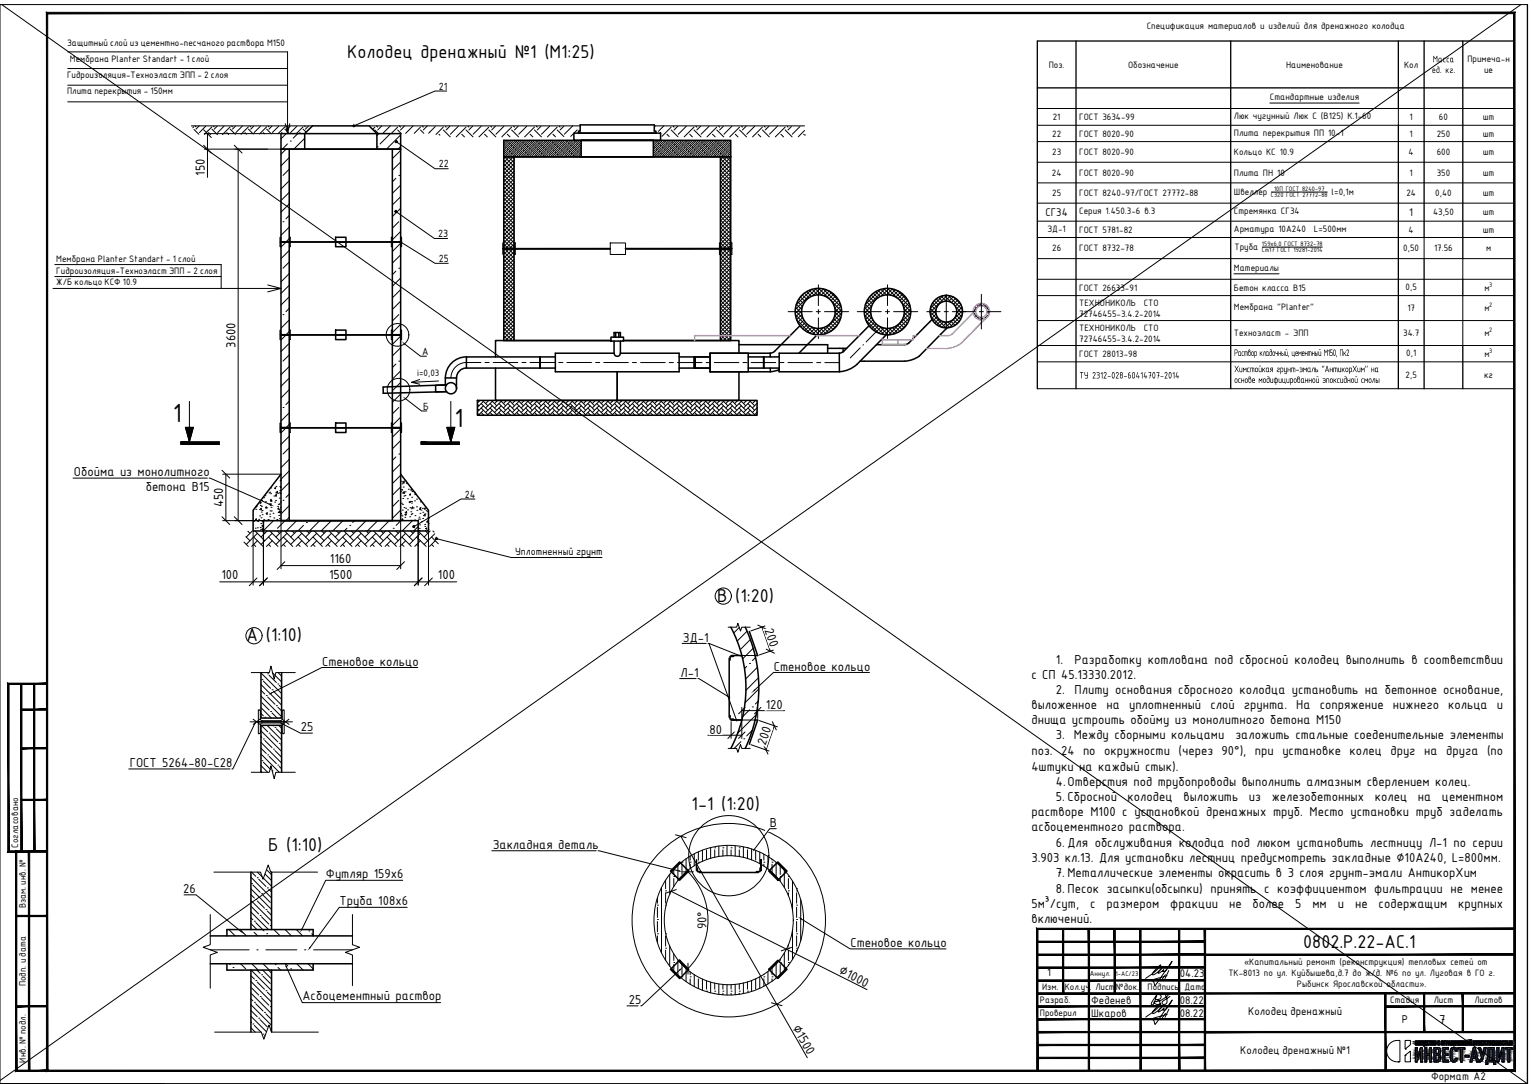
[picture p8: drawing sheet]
<svg xmlns="http://www.w3.org/2000/svg" width="594mm" height="420mm" viewBox="0 0 594 420" stroke-linecap="round" stroke-linejoin="round" font-family="sans-serif">
<defs><g id="words">
<g font-size="9.8">
<text x="67.1" y="163.6">1</text>
<text x="176.2" y="165.3">1</text>
</g>
<g font-size="7.8">
<text x="134.6" y="22.4">Колодец дренажный №1 (М1:25)</text>
<text x="278.1" y="233.2">В (1:20)</text>
<text x="95.6" y="248.6">А (1:10)</text>
<text x="268.2" y="314.1">1-1 (1:20)</text>
<text x="104" y="329.9">Б (1:10)</text>
<text x="505.4" y="367.4">0802.Р.22-АС.1</text>
</g>
<g font-size="5.4">
<text x="28.7" y="184.6">Обойма из монолитного</text>
<text x="56.5" y="190.5">бетона В15</text>
<text x="296.5" y="244.1" transform="rotate(71 296.5 244.1)">200</text>
<text x="264.8" y="248.7">ЗД-1</text>
<text x="409.4" y="257.4">1.</text>
<text x="416.7" y="257.4">Разработку котлована под сбросной колодец выполнить в соответствии</text>
<text x="124.9" y="258">Стеновое кольцо</text>
<text x="263.9" y="262.3">Л-1</text>
<text x="300.1" y="259.9">Стеновое кольцо</text>
<text x="399.9" y="263.3">с СП 45.13330.2012.</text>
<text x="409.4" y="269.1">2. Плиту основания сбросного колодца установить на бетонное основание,</text>
<text x="296.9" y="274.8">120</text>
<text x="399.9" y="274.9">выложенное на уплотненный слой грунта. На сопряжение нижнего кольца и</text>
<text x="399.9" y="280.8">днища устроить обойму из монолитного бетона М150</text>
<text x="116.6" y="283.5">25</text>
<text x="275.1" y="284.4">80</text>
<text x="409.4" y="286.6">3. Между сборными кольцами</text>
<text x="479" y="286.6">заложить стальные соеденительные элементы</text>
<text x="296.8" y="289.3" transform="rotate(-71 296.8 289.3)">200</text>
<text x="399.9" y="292.8">поз. 24 по окружности (через 90°), при установке колец друг на друга (по</text>
<text x="50.3" y="297.3">ГОСТ 5264-80-С28</text>
<text x="399.9" y="299">4штуки на каждый стык).</text>
<text x="409.4" y="304.8">4.Отверстия под трубопроводы выполнить алмазным сверлением колец.</text>
<text x="409.4" y="310.6">5. Сбросной</text>
<text x="437.3" y="310.6">колодец</text>
<text x="458.9" y="310.6">выложить</text>
<text x="484.3" y="310.6">из</text>
<text x="493.1" y="310.6">железобетонных</text>
<text x="533.1" y="310.6">колец</text>
<text x="549.8" y="310.6">на</text>
<text x="559.1" y="310.6">цементном</text>
<text x="399.9" y="316.5">растворе М100 с установкой дренажных труб. Место установки труб заделать</text>
<text x="298.6" y="320.5">В</text>
<text x="399.9" y="322.3">асбоцементного раствора.</text>
<text x="191.1" y="329.1">Закладная деталь</text>
<text x="409.4" y="328.1">6. Для обслуживания колодца под люком установить лестницу Л-1 по серии</text>
<text x="399.9" y="334">3.903 кл.13. Для установки лестниц предусмотреть закладные ∅10А240, L=800мм.</text>
<text x="126.4" y="340.1">Футляр 159х6</text>
<text x="409.4" y="339.8">7. Металлические элементы окрасить в 3 слоя грунт-эмали АнтикорХим</text>
<text x="71" y="346.1">26</text>
<text x="409.4" y="346">8. Песок засыпки(обсыпки) принять с коэффициентом фильтрации не менее</text>
<text x="131.7" y="350.6">Труба 108х6</text>
<text x="399.9" y="351.8">5м³/сут,</text>
<text x="422.7" y="351.8">с</text>
<text x="429.1" y="351.8">размером</text>
<text x="453.8" y="351.8">фракции</text>
<text x="476.6" y="351.8">не</text>
<text x="485.7" y="351.8">более</text>
<text x="502.2" y="351.8">5</text>
<text x="508.9" y="351.8">мм</text>
<text x="518.8" y="351.8">и</text>
<text x="525.5" y="351.8">не</text>
<text x="534.6" y="351.8">содержащим</text>
<text x="565.4" y="351.8">крупных</text>
<text x="399.9" y="357.7">включений.</text>
<text x="273.9" y="360.2" transform="rotate(-90 273.9 360.2)">90°</text>
<text x="329.8" y="367.1">Стеновое кольцо</text>
<text x="325" y="377.3" transform="rotate(27 325 377.3)">∅1000</text>
<text x="117.3" y="387.6">Асбоцементный раствор</text>
<text x="243.8" y="389.2">25</text>
<text x="307.2" y="398.5" transform="rotate(60 307.2 398.5)">∅1500</text>
<text x="558.1" y="396.8">7</text>
</g>
<g font-size="4.9">
<text x="79.4" y="68.1" transform="rotate(-90 79.4 68.1)">150</text>
<text x="91.3" y="134.7" transform="rotate(-90 91.3 134.7)">3600</text>
<text x="86.6" y="196.6" transform="rotate(-90 86.6 196.6)">450</text>
<text x="128" y="218.2">1160</text>
<text x="85.9" y="224.5">100</text>
<text x="127.6" y="224.5">1500</text>
<text x="169.8" y="224.5">100</text>
</g>
<g font-size="4.7">
<text x="555.2" y="28.3">ед. кг.</text>
<text x="555.6" y="24.2">Масса</text>
<text x="405.4" y="83.7">СГ34</text>
<text x="546.5" y="83.7">1</text>
<text x="478.6" y="138">Раствор кладочный</text>
<text x="499.3" y="138">,цементный М150,Пк2</text>
<text x="418.5" y="146.7">ТУ2312-028-60414707-2014</text>
<text x="478.5" y="144.3">Химстойкая грунт-эмаль&quot;АнтикорХим&quot;на</text>
<text x="478.5" y="148.4">основе модифицированной эпоксидной смолы</text>
<text x="406.1" y="378.4">1</text>
<text x="457.5" y="378.7">04.23</text>
<text x="423.2" y="389.1">Феденев</text>
<text x="457.5" y="389.1">08.22</text>
<text x="423.2" y="394.1">Шкаров</text>
<text x="457.5" y="394.1">08.22</text>
<text x="554.9" y="418.7">Формат А2</text>
</g>
<g font-size="4.3">
<text x="163.7" y="137.5">А</text>
<text x="164.1" y="158.8">Б</text>
</g>
<g font-size="4.2">
<text x="484" y="393.6">Колодец дренажный</text>
<text x="543.5" y="396.5">Р</text>
<text x="481" y="408.6">Колодец дренажный №1</text>
</g>
<g font-size="3.9">
<text x="444.7" y="11.3">Спецификация материалов и изделий для дренажного колодца</text>
<text x="406.7" y="26.2">Поз.</text>
<text x="437.4" y="26.2">Обозначение</text>
<text x="498.8" y="26.2">Наименование</text>
<text x="544.5" y="26.2">Кол</text>
<text x="569" y="24.2">Примеча-н</text>
<text x="575.5" y="28.3">ие</text>
<text x="170.2" y="34.7">21</text>
<text x="492.4" y="38.9">Стандартные изделия</text>
<text x="408.2" y="46.6">21</text>
<text x="418.5" y="46.6">ГОСТ 3634-99</text>
<text x="478.5" y="46.3">Люк чугунный Люк С (В125) К.1-60</text>
<text x="546.6" y="46.6">1</text>
<text x="558" y="46.6">60</text>
<text x="575" y="46.6">шт</text>
<text x="408" y="53">22</text>
<text x="418.5" y="53">ГОСТ 8020-90</text>
<text x="478.5" y="52.6">Плита перекрытия ПП 10-1</text>
<text x="546.6" y="53">1</text>
<text x="557.1" y="53">250</text>
<text x="575" y="53">шт</text>
<text x="478.5" y="60">Кольцо КС 10.9</text>
<text x="170.2" y="64.8">22</text>
<text x="408" y="60.1">23</text>
<text x="418.5" y="60.1">ГОСТ 8020-90</text>
<text x="546.2" y="60.1">4</text>
<text x="557.1" y="60.1">600</text>
<text x="575" y="60.1">шт</text>
<text x="407.9" y="68.1">24</text>
<text x="418.5" y="68.1">ГОСТ 8020-90</text>
<text x="478.5" y="68.1">Плита ПН 10</text>
<text x="546.6" y="68.1">1</text>
<text x="557.1" y="68.1">350</text>
<text x="575" y="68.1">шт</text>
<text x="408" y="76.1">25</text>
<text x="418.5" y="76.1">ГОСТ 8240-97/ГОСТ 27772-88</text>
<text x="478.5" y="75.7">Швеллер</text>
<text x="516.4" y="75.7">l=0,1м</text>
<text x="545.4" y="76.1">24</text>
<text x="556.6" y="75.8">0,40</text>
<text x="575" y="76.1">шт</text>
<text x="418.5" y="83.1">Серия 1.450.3-6 в.3</text>
<text x="478.5" y="83.1">Стремянка СГ34</text>
<text x="555.7" y="83.2">43,50</text>
<text x="575" y="83.5">шт</text>
<text x="406.2" y="90">ЗД-1</text>
<text x="478.5" y="89.8">Арматура 10А240</text>
<text x="509.5" y="89.8">L=500мм</text>
<text x="169.9" y="91.9">23</text>
<text x="418.5" y="90.1">ГОСТ 5781-82</text>
<text x="546.2" y="90.1">4</text>
<text x="575" y="90.1">шт</text>
<text x="170.2" y="101.5">25</text>
<text x="408" y="97.4">26</text>
<text x="418.5" y="97.4">ГОСТ 8732-78</text>
<text x="478.7" y="97">Труба</text>
<text x="544.2" y="97.2">0,50</text>
<text x="556.1" y="97.4">17.56</text>
<text x="576.2" y="97.4">м</text>
<text x="478.5" y="105.1">Материалы</text>
<text x="418.5" y="112.7">ГОСТ 26633-91</text>
<text x="478.5" y="112.7">Бетон класса В15</text>
<text x="545.1" y="112.4">0,5</text>
<text x="575.7" y="112.7">м</text>
<text x="418.5" y="118.6">ТЕХНОНИКОЛЬ</text>
<text x="443.5" y="118.6">СТО</text>
<text x="418.5" y="122.7">72746455-3.4.2-2014</text>
<text x="478.5" y="120.3">Мембрана &quot;Planter&quot;</text>
<text x="545.7" y="120.7">17</text>
<text x="575.7" y="120.7">м</text>
<text x="418.5" y="128.2">ТЕХНОНИКОЛЬ</text>
<text x="443.5" y="128.2">СТО</text>
<text x="478.5" y="130.3">Техноэласт - ЭПП</text>
<text x="544.1" y="130.3">34.7</text>
<text x="575.7" y="130.3">м</text>
<text x="418.5" y="132.4">72746455-3.4.2-2014</text>
<text x="418.5" y="138.3">ГОСТ 28013-98</text>
<text x="545.3" y="138.1">0,1</text>
<text x="575.7" y="138.3">м</text>
<text x="161.8" y="145.7">i=0,03</text>
<text x="545.1" y="146.5">2,5</text>
<text x="575.5" y="146.7">кг</text>
<text x="180.3" y="192.9">24</text>
<text x="199.7" y="215.2">Уплотненный грунт</text>
<text x="482.4" y="374.1">«Капитальный ремонт (реконструкция) тепловых сетей от</text>
<text x="476.4" y="378.2">ТК-8013 по ул. Куйбышева,д.7 до ж/д. №6 по ул. Луговая в ГО г.</text>
<text x="502.9" y="382.4">Рыбинск Ярославской области».</text>
</g>
<g font-size="3.5">
<text x="26" y="17.8">Защитный слой из цементно-песчаного раствора М150</text>
<text x="27.1" y="24">Мембрана Planter Standart - 1 слой</text>
<text x="26" y="30.2">Гидроизоляция-Техноэласт ЭПП - 2 слоя</text>
<text x="26" y="36.5">Плита перекрытия - 150мм</text>
<text x="21.8" y="101.5">Мембрана Planter Standart - 1 слой</text>
<text x="21.8" y="106">Гидроизоляция-Техноэласт ЭПП - 2 слоя</text>
<text x="21.8" y="110.5">Ж/Б кольцо КСФ 10.9</text>
<text x="7" y="328.5" transform="rotate(-90 7 328.5)">Согласовано</text>
<text x="10" y="352.1" transform="rotate(-90 10 352.1)">Взам. инв. №</text>
<text x="10" y="382.3" transform="rotate(-90 10 382.3)">Подп. и дата</text>
<text x="404.1" y="383.8">Изм.</text>
<text x="412.9" y="383.8">Кол.уч.</text>
<text x="424.8" y="383.8">Лист</text>
<text x="432.8" y="383.8">№док.</text>
<text x="445" y="383.8">Подпись</text>
<text x="459.3" y="383.8">Дата</text>
<text x="403.2" y="388.8">Разраб.</text>
<text x="539.1" y="388.8">Стадия</text>
<text x="556" y="388.8">Лист</text>
<text x="571.8" y="388.8">Листов</text>
<text x="403.2" y="393.8">Проверил</text>
<text x="10" y="411.9" transform="rotate(-90 10 411.9)">Инв. № подл.</text>
</g>
<text font-size="2.8" x="422.7" y="378.2">Аннул.</text>
<g font-size="2.7">
<text x="492.8" y="76.5">С320 ГОСТ 27772-88</text>
<text x="494.1" y="74.1">10П ГОСТ 8240-97</text>
<text x="489.4" y="95.5">159х6,0 ГОСТ 8732-78</text>
<text x="489.3" y="97.8">Ст17 ГОСТ 19281-2014</text>
<text x="577.5" y="111.1">3</text>
<text x="577.5" y="119.1">2</text>
<text x="577.5" y="128.8">2</text>
<text x="577.5" y="136.8">3</text>
</g>
<text font-size="2.5" x="432.6" y="378.2">1-АС/23</text>
</g></defs>
<g fill="none" stroke="#000" stroke-width=".39">
<path d="M26.3 20.1h85.2v31.7l.9-3.9M26.3 33h85.2M26.3 39.5h85.2M26.3 26.6h85.2M110.6 47.9l.9 3.9M108.6 93.8h4v1.8l-.3-.1-.2-1.5h-3l-.2 .3v1.2l-.3 .1zM108.7 92l-.1 1.8h4l-.2-1.8M108.7 91.9l.2 1.4 .2 .3h3l.3-1.7M151.9 92l-.2 1.8h4l-.1-1.8M151.9 91.9l.3 1.7h3l.3-.3M155.4 92.1v1.2M155.4 94.3v1.2"/>
<path d="M155.5 94.2l-.3-.2h-3l-.1 1.5-.4 .1v-1.8h4v1.8l-.2-.1M155.6 91.9l-.1 .2M195 94.1l.3 .1v1.6l.4 .4 3.6-.1 .2-1.8 .3-.2v2.3h-4.8zM195 96.4h4.8v2.2l-.3-.2-.2-1.8h-3.6l-.4 .3 .1 1.5-.4 .2zM236.6 94.2h6v4.4h-6zM279.1 94.1l-.1 2.3h4.8v-2.3l-.3 .2-.1 1.7-.3 .2M279.2 94.1l.2 .2M279.3 94.3l.2 1.8 3.6 .1M279.4 98.4l-.2 .2M283.1 96.6h-3.6l-.2 1.8M283.1 96.6l.3 .2 .1 1.6 .3 .2v-2.2h-4.8l.1 2.2M20.5 111.8h88.4"/>
<path d="M21.3 107.2h64.5M21.3 102.6h64.5v9.2M103.8 110.4l5.2 1.4-5.2 1.3M108.6 129.8h4v1.8l-.3-.1-.2-1.5h-3l-.2 .3v1.2l-.3 .1zM108.9 128.1l-.3-.1v1.8h4v-1.8l-.3 .1M108.9 128.1v1.2l.2 .3h3l.1-1.5M152.1 128.1l-.4-.1v1.8h4v-1.8l-.2 .1M152.1 128.1l.1 1.5h3l.3-.3M155.4 128.1v1.2M155.4 130.3v1.2M155.5 130.2l-.3-.2h-3l-.1 1.5-.4 .1v-1.8h4v1.8l-.2-.1M108.6 164l.3 .1v1.2l.2 .3h3l.2-1.5 .3-.1v1.8h-4z"/>
<path d="M108.6 165.8h4v1.8l-.3-.1v-1.2l-.3-.3h-3l-.1 1.5-.3 .1zM155.4 164.1v1.2M155.4 166.3v1.2M155.5 164.1l.2-.1v1.8h-4v-1.8l.4 .1 .1 1.5h3l.3-.3M155.5 166.3l-.3-.3h-3l-.1 1.5-.4 .1v-1.8h4v1.8l-.2-.1M282.4 243.1h3.2l.5-1.5 1 3 .5-1.5h3.3M287.7 254.1h5.1M97.4 260.7h7l.7-2.5 1.2 5 .7-2.5h7.5M98.1 278.8l2.7 2M100.5 275.2h-.3v4.6h10v-4.6h-.4M100.6 275.2l.3 .4M100.8 278.8l-2.6 2"/>
<path d="M100.9 275.6v3l.3 .5 .5 .2M109.4 278.8l2.7 2M109.4 275.6l.1 3-.5 .7h-7.4M109.8 275.2l-.3 .4M112.1 278.8l-2.6 2M287.7 279.1h5.1M97.4 299.3h7l.7-2.5 1.2 5 .7-2.5h7.5M101.6 280.2h7.1M101.7 280.2l-.5 .2-.3 .5v3.3l-.7 .2v-4.6h10v4.6l-.7-.2-.1-3.6-.7-.4M282.4 290.1h3.2l.5 1.5 1-3 .5 1.5h3.3"/>
<circle cx="280.5" cy="231" r="3.1"/>
<circle cx="282.6" cy="356.7" r="37.5"/>
<circle cx="282.6" cy="356.7" r="25"/>
<circle cx="282.6" cy="356.7" r="29"/>
</g>
<!-- layer: 0 -->
<g fill="none" stroke="#000" stroke-width=".39">
<path d="M0 1.8h592.4v418.4h-592.4zM.7 1.8l591.5 418.2M589.8 1.8l-589.8 417M592.2 1.8v418.2h-592.2h63.6M79 50.3l2.9 3M79 56.3l2.9 3M79.2 57.8h29.8M79.2 51.8h29.8M80.5 51.8v16.9M90.8 56.3l3.1 3M92.4 57.8v144M195.5 57.2l-.2 .1"/>
<path d="M195.7 57h.1M195.8 54.4l-.5 .4M196.1 54.9l-.8 .8M196.3 54.7h.1M196.3 58l-1 1M196.5 57.8h.1M196.6 54.4l-.1 .1M196.9 55.8l-1 1M197.1 55.6h.1M197.1 58.9l-1 1M197.3 58.7h.1M197.4 54.4l-2.1 2.1"/>
<path d="M197.7 56.6l-1 1M197.9 56.4h.1M197.9 59.7l-1 1M198.1 59.5h.1M198.3 54.4l-1 1M198.6 57.4l-1.1 1.1M198.8 57.2h.1M199.1 54.4l-3.8 3.7M199.2 55.2l-1.1 1M199.4 54.9h.1M199.4 58.3l-1 1M199.6 58h.1"/>
<path d="M199.9 54.4l-.3 .3M200 56l-1 1M200.2 55.8h.1M200.2 59.1l-1 1M200.4 58.9h.1M200.8 54.4l-5.5 5.4M200.8 56.8l-1 1M201 56.6h.1M201 59.9l-.9 .9M201.3 59.7h.1M201.4 54.5l-1 1.1M201.7 57.6l-1.1 1.1"/>
<path d="M201.9 57.4h.1M202.3 55.4l-1 1M202.4 54.4l-7.1 7.1M202.5 55.2h.1M202.5 58.5l-1.1 1M202.7 58.3h.1M203.1 56.2l-1 1M203.2 54.4l-.5 .5M203.3 56h.1M203.3 59.3l-1 1M203.5 59.1h.1M203.9 57l-1 1"/>
<path d="M204.1 54.4l-6.4 6.4M204.1 56.8h.1M204.3 59.9h.1M204.6 54.7l-1.1 1.1M204.7 54.5h.1M204.7 57.8l-1 1.1M205 57.6h.1M205.4 55.6l-1.1 1M205.6 55.4h.1M205.6 58.7l-1 1M205.7 54.4l-6.4 6.4M205.8 58.5h.1"/>
<path d="M206.2 56.4l-1 1M206.4 56.2h.1M206.4 59.5l-1 1M206.5 54.4l-.7 .8M206.6 59.3h.1M207 57.2l-1 1.1M207.2 57h.1M207.4 54.4l-6.4 6.4M207.6 54.9l-1 1.1M207.9 54.7h.1M207.9 58l-1.1 1.1M208.1 57.8h.1"/>
<path d="M208.2 54.4l-.1 .1M208.5 55.8l-1.1 1M208.7 55.6h.1M208.7 58.9l-1.1 1M208.9 58.7h.1M209 54.4l-6.4 6.4M209.3 56.6l-1 1M209.5 56.4h.1M209.5 59.7l-1 1M209.7 59.5h.1M209.8 54.4l-.9 1M210.1 57.4l-1 1.1"/>
<path d="M210.3 57.2h.1M210.7 54.4l-6.4 6.4M210.7 55.2l-1 1M210.9 54.9h.1M210.9 58.3l-1 1M211.2 58h.1M211.5 54.4l-.3 .3M211.6 56l-1.1 1M211.8 55.8h.1M211.8 59.1l-1.1 1M212 58.9h.1M212.3 54.4l-6.4 6.4"/>
<path d="M212.4 56.8l-1 1M212.6 56.6h.1M212.6 59.9l-.9 .9M212.8 59.7h.1M213 54.5l-1 1.1M213.2 57.6l-1 1.1M213.4 57.4h.1M213.8 55.4l-1 1M214 54.4l-6.4 6.4M214 55.2h.1M214 58.5l-1 1M214.2 58.3h.1"/>
<path d="M214.7 56.2l-1.1 1M214.8 54.4l-.6 .5M214.9 56h.1M214.9 59.3l-1.1 1M215.1 59.1h.1M215.5 57l-1 1M215.6 54.4l-6.4 6.4M215.7 56.8h.1M215.9 59.9h.1M216.1 54.7l-1 1.1M216.3 54.5h.1M216.3 57.8l-1 1.1"/>
<path d="M216.5 57.6h.1M216.9 55.6l-1 1M217.1 55.4h.1M217.1 58.7l-1 1M217.3 54.4l-6.4 6.4M217.4 58.5h.1M217.8 56.4l-1.1 1M218 56.2h.1M218 59.5l-1.1 1M218.1 54.4l-.7 .8M218.2 59.3h.1M218.6 57.2l-1 1.1"/>
<path d="M218.8 57h.1M218.9 54.4l-6.4 6.4M219.2 54.9l-1 1.1M219.4 54.7h.1M219.4 58l-1 1.1M219.6 57.8h.1M219.8 54.4l-.2 .1M220 55.8l-1 1M220.2 55.6h.1M220.2 58.9l-1 1M220.5 58.7h.1M220.6 54.4l-6.4 6.4"/>
<path d="M220.9 56.6l-1.1 1M221.1 56.4h.1M221.1 59.7l-1.1 1M221.3 59.5h.1M221.4 54.4l-.9 1M221.7 57.4l-1 1.1M221.9 57.2h.1M222.2 54.4l-6.4 6.4M222.3 55.2l-1 1M222.5 54.9h.1M222.5 58.3l-1 1M222.7 58h.1"/>
<path d="M223.1 54.4l-.4 .3M223.1 56l-1 1M223.4 55.8h.1M223.4 59.1l-1.1 1M223.5 58.9h.1M223.9 54.4l-6.4 6.4M224 56.8l-1.1 1M224.2 56.6h.1M224.2 59.9l-.9 .9M224.4 59.7h.1M224.6 54.5l-1.1 1.1M224.8 57.6l-1 1.1"/>
<path d="M225 57.4h.1M225.4 54.6l-6.3 6.2M225.4 56.2l-4.6 4.6M225.4 57.9l-3 2.9M225.4 59.5l-1.3 1.3M225.4 55.4l-1 1M225.4 57.1l-.2 .1M225.4 58.7l-.8 .8M253.5 57h.1M253.6 54.4l-.3 .3M253.9 54.9l-.6 .6M254.1 54.7h.1"/>
<path d="M254.1 58l-.8 .8M254.3 57.8h.1M254.5 54.4l-.2 .1M254.7 55.8l-1 1M255 55.6h.1M255 58.9l-1.1 1M255.1 58.7h.1M255.3 54.4l-2 1.9M255.6 56.6l-1.1 1M255.8 56.4h.1M255.8 59.7l-1.1 1M256 59.5h.1"/>
<path d="M256.1 54.4l-1 1M256.4 57.4l-1 1.1M256.6 57.2h.1M256.9 54.4l-3.6 3.6M257 55.2l-1 1M257.2 54.9h.1M257.2 58.3l-1 1M257.4 58h.1M257.8 54.4l-.4 .3M257.8 56l-1 1M258 55.8h.1M258 59.1l-1 1"/>
<path d="M258.3 58.9h.1M258.6 54.4l-5.3 5.2M258.7 56.8l-1.1 1M258.9 56.6h.1M258.9 59.9l-.9 .9M259.1 59.7h.1M259.3 54.5l-1 1.1M259.5 57.6l-1.1 1.1M259.7 57.4h.1M260.1 55.4l-1 1M260.2 54.4l-6.4 6.4M260.3 55.2h.1"/>
<path d="M260.3 58.5l-1 1M260.5 58.3h.1M260.9 56.2l-1 1M261.1 54.4l-.6 .5M261.1 56h.1M261.1 59.3l-1 1M261.3 59.1h.1M261.8 57l-1.1 1M261.9 54.4l-6.4 6.4M262 56.8h.1M262.2 59.9h.1M262.4 54.7l-1.1 1.1"/>
<path d="M262.6 54.5h.1M262.6 57.8l-1 1.1M262.8 57.6h.1M263.2 55.6l-1 1M263.4 55.4h.1M263.4 58.7l-1 1M263.5 54.4l-6.3 6.4M263.6 58.5h.1M264 56.4l-1 1M264.2 56.2h.1M264.2 59.5l-1 1M264.4 54.4l-.8 .8"/>
<path d="M264.4 59.3h.1M264.9 57.2l-1.1 1.1M265.1 57h.1M265.2 54.4l-6.4 6.4M265.5 54.9l-1.1 1.1M265.7 54.7h.1M265.7 58l-1.1 1.1M265.9 57.8h.1M266 54.4l-.1 .1M266.3 55.8l-1 1M266.5 55.6h.1M266.5 58.9l-1 1"/>
<path d="M266.7 58.7h.1M266.8 54.4l-6.3 6.4M267.1 56.6l-1 1M267.3 56.4h.1M267.3 59.7l-1 1M267.5 59.5h.1M267.7 54.4l-1 1M267.9 57.4l-1 1.1M268.2 57.2h.1M268.5 54.4l-6.4 6.4M268.6 55.2l-1.1 1M268.8 54.9h.1"/>
<path d="M268.8 58.3l-1 1M269 58h.1M269.3 54.4l-.3 .3M269.4 56l-1 1M269.6 55.8h.1M269.6 59.1l-1 1M269.8 58.9h.1M270.2 54.4l-6.4 6.4M270.2 56.8l-1 1M270.4 56.6h.1M270.4 59.9l-.9 .9M270.6 59.7h.1"/>
<path d="M270.8 54.5l-1 1.1M271.1 57.6l-1.1 1.1M271.3 57.4h.1M271.7 55.4l-1.1 1M271.8 54.4l-6.4 6.4M271.9 55.2h.1M271.9 58.5l-1.1 1M272.1 58.3h.1M272.5 56.2l-1 1M272.6 54.4l-.5 .5M272.7 56h.1M272.7 59.3l-1 1"/>
<path d="M272.9 59.1h.1M273.3 57l-1 1M273.5 54.4l-6.4 6.4M273.5 56.8h.1M273.7 59.9h.1M273.9 54.7l-1 1.1M274.2 54.5h.1M274.2 57.8l-1.1 1.1M274.4 57.6h.1M274.8 55.6l-1.1 1M275 55.4h.1M275 58.7l-1.1 1"/>
<path d="M275.1 54.4l-6.4 6.4M275.2 58.5h.1M275.6 56.4l-1 1M275.8 56.2h.1M275.8 59.5l-1 1M275.9 54.4l-.7 .8M276 59.3h.1M276.4 57.2l-1 1.1M276.6 57h.1M276.8 54.4l-6.4 6.4M277.1 54.9l-1.1 1.1M277.2 54.7h.1"/>
<path d="M277.2 58l-1 1.1M277.5 57.8h.1M277.6 54.4l-.1 .1M277.9 55.8l-1.1 1M278.1 55.6h.1M278.1 58.9l-1 1M278.3 58.7h.1M278.4 54.4l-6.4 6.4M278.7 56.6l-1 1M278.9 56.4h.1M278.9 59.7l-1 1M279.1 59.5h.1"/>
<path d="M279.3 54.4l-1 1M279.5 57.4l-1 1.1M279.7 57.2h.1M280.1 54.4l-6.4 6.4M280.1 55.2l-1 1M280.4 54.9h.1M280.4 58.3l-1.1 1M280.6 58h.1M280.9 54.4l-.3 .3M281 56l-1.1 1M281.2 55.8h.1M281.2 59.1l-1.1 1"/>
<path d="M281.4 58.9h.1M281.7 54.4l-6.4 6.4M281.8 56.8l-1 1M282 56.6h.1M282 59.9l-.9 .9M282.2 59.7h.1M282.4 54.5l-1 1.1M282.6 57.6l-1 1.1M282.8 57.4h.1M283.2 55.4l-1 1M283.4 54.4l-6.4 6.4M283.4 56.1l-4.8 4.7"/>
<path d="M283.4 57.7l-3.1 3.1M283.4 59.4l-1.5 1.4M283.4 56.9l-.4 .3M283.4 58.5l-1 1M195.3 79.8l4 4M195.3 78.3l4 4M195.3 76.8l4 4M195.3 75.3l4 4M195.3 73.9l4 4M195.3 72.4l4 4M195.3 70.9l4 4M195.3 69.4l4 4"/>
<path d="M195.3 67.9l4 4M195.3 66.4l4 4M195.3 65l4 4M195.3 63.5l4 4M195.3 62l4 4M195.6 60.8l3.7 3.7M195.7 60.3l-.4 .3M195.9 60.1h.1M197.1 60.8l2.2 2.2M197.5 60.8l-2.2 2.2M198.6 60.8l.7 .8M198.8 60.5l-.3 .3"/>
<path d="M199 60.3h.1M199 60.8l-3.7 3.7M199.3 62l-4 4M199.3 63.4l-4 4M199.3 64.9l-4 4M199.3 66.4l-4 4M199.3 67.9l-4 4M199.3 69.4l-4 4M199.3 70.8l-4 4M199.3 72.3l-4 4M199.3 73.8l-4 4M199.3 75.3l-4 4"/>
<path d="M199.3 76.8l-4 4M199.3 78.3l-4 4M199.3 79.7l-4 4M201.9 60.7l-.1 .1M202.1 60.5h.1M204.1 60.1l-.6 .7M205.2 60.7h.1M207.2 60.3l-.4 .5M207.4 60.1h.1M210.3 60.5l-.2 .3M210.5 60.3h.1M213.4 60.7v.1"/>
<path d="M213.6 60.5h.1M215.7 60.1l-.7 .7M216.7 60.7h.1M218.8 60.3l-.5 .5M219 60.1h.1M221.9 60.5l-.3 .3M222.1 60.3h.1M225 60.7l-.1 .1M225.2 60.5h.1M253.5 60.3l-.2 .2M253.7 60.1h.1M256.6 60.5l-.3 .3"/>
<path d="M256.8 60.3h.1M259.7 60.7l-.1 .1M259.9 60.5h.1M262 60.1l-.7 .7M263 60.7h.1M265.1 60.3l-.5 .5M265.3 60.1h.1M268.2 60.5l-.3 .3M268.4 60.3h.1M271.3 60.7l-.1 .1M271.5 60.5h.1M273.5 60.1l-.7 .7"/>
<path d="M274.6 60.7h.1M276.6 60.3l-.5 .5M276.8 60.1h.1M279.4 79.3l4 4M279.4 77.8l4 4M279.4 76.3l4 4M279.4 74.9l4 4M279.4 73.4l4 4M279.4 71.9l4 4M279.4 70.4l4 4M279.4 68.9l4 4M279.4 67.5l4 4"/>
<path d="M279.4 66l4 4M279.4 64.5l4 4M279.4 63l4 4M279.4 61.5l4 4M279.7 60.5l-.3 .3M279.9 60.3h.1M280.1 60.8l3.3 3.3M280.5 60.8l-1.1 1.2M281.6 60.8l1.8 1.8M282 60.8l-2.6 2.7M282.8 60.7v.1M283 60.5h.1"/>
<path d="M283.1 60.8l.3 .3M283.4 60.9l-4 4M283.4 62.4l-4 4M283.4 63.9l-4 4M283.4 65.4l-4 4M283.4 66.9l-4 4M283.4 68.3l-4 4M283.4 69.8l-4 4M283.4 71.3l-4 4M283.4 72.8l-4 4M283.4 74.3l-4 4M283.4 75.8l-4 4"/>
<path d="M283.4 77.2l-4 4M283.4 78.7l-4 4M283.4 60.2l-.2 .1M195.3 96.1l4 4M195.3 94.6l1.8 1.8M195.3 93.1l4 4.1M195.3 91.6l4 4M195.3 90.1l4 4M195.3 88.7l4 4M195.3 87.2l4 4M195.3 85.7l4 4M195.3 84.2l4 4"/>
<path d="M195.3 82.7l4 4M195.3 81.3l4 4M195.3 99.1l4 4M195.3 97.6l4 4M197.1 96.4l2.2 2.2M199.3 81.2l-4 4M199.3 82.7l-4 4M199.3 84.2l-4 4M199.3 85.7l-4 4M199.3 87.1l-4 4M199.3 88.6l-4 4M199.3 90.1l-4 4"/>
<path d="M199.3 91.6l-4 4M199.3 93.1l-4 4M199.3 94.6l-4 4M199.3 96l-4 4.1M199.3 97.6l-4 4M199.3 99l-4 4M279.4 95.6l4 4.1M279.4 94.1l4 4.1M279.4 92.6l4 4.1M279.4 91.2l4 4M279.4 89.7l4 4M279.4 88.2l4 4"/>
<path d="M279.4 86.7l4 4M279.4 85.2l4 4M279.4 83.8l4 4M279.4 82.3l4 4M279.4 80.8l4 4M279.4 98.6l4 4M279.4 97.1l4 4M280.5 96.4l-1.1 1.2M282 96.4l-2.6 2.7M283.4 80.2l-4 4M283.4 81.7l-4 4M283.4 83.2l-4 4"/>
<path d="M283.4 84.6l-4 4M283.4 86.1l-4 4M283.4 87.6l-4 4M283.4 89.1l-4 4M283.4 90.6l-4 4M283.4 92.1l-4 4M283.4 93.5l-2.9 2.9M283.4 95l-1.4 1.4M283.4 96.5l-4 4M283.4 98l-4 4M283.4 99.5l-4 4M195.3 119.8l4 4"/>
<path d="M195.3 118.3l4 4M195.3 116.9l4 4M195.3 115.4l4 4M195.3 113.9l4 4M195.3 112.4l4 4M195.3 110.9l4 4M195.3 109.5l4 4M195.3 108l4 4M195.3 106.5l4 4M195.3 105l4 4M195.3 103.5l4 4M195.3 102l4 4"/>
<path d="M195.3 100.6l4 4M199.3 100.5l-4 4M199.3 102l-4 4M199.3 103.5l-4 4M199.3 105l-4 4M199.3 106.4l-4 4M199.3 107.9l-4 4M199.3 109.4l-4 4M199.3 110.9l-4 4M199.3 112.4l-4 4M199.3 113.9l-4 4M199.3 115.3l-4 4"/>
<path d="M199.3 116.8l-4 4M199.3 118.3l-4 4M199.3 119.8l-4 4M279.4 119.4l4 4M279.4 117.9l4 4M279.4 116.4l4 4M279.4 114.9l4 4M279.4 113.4l4 4M279.4 112l4 4M279.4 110.5l4 4M279.4 109l4 4M279.4 107.5l4 4"/>
<path d="M279.4 106l4 4M279.4 104.5l4 4M279.4 103.1l4 4M279.4 101.6l4 4M279.4 100.1l4 4M283.4 101l-4 4M283.4 102.5l-4 4M283.4 103.9l-4 4.1M283.4 105.4l-4 4M283.4 106.9l-4 4M283.4 108.4l-4 4M283.4 109.9l-4 4"/>
<path d="M283.4 111.4l-4 4M283.4 112.8l-4 4M283.4 114.3l-4 4M283.4 115.8l-4 4M283.4 117.3l-4 4M283.4 118.8l-4 4M308.5 119.1l2.4 2.4M308.8 117.9l2.1 2.1M309.2 116.9l2 1.9M309.8 115.9l1.8 1.9M310.4 115.1l1.8 1.7M311.1 114.3l1.8 1.8"/>
<path d="M311.2 118.7l-2.8 2.8M311.4 114.1l-.8 .7M311.9 113.6l1.8 1.8M312.8 113l1.9 1.9M313.8 112.5l2 2M314.7 112.2l-6 6M316.1 111.9l2.6 2.5M316.6 111.8l-8.2 8.2M317.5 111.8l4.1 4.1M318.1 111.8l-2.9 2.9M319.2 112l7 7M319.3 112l-2.2 2.3-2.2-2.2"/>
<path d="M320.5 112.4l-2 2M321.5 112.8l3.8 3.8M321.5 112.8l-1.9 1.9M322.4 113.4l-1.8 1.8M323.3 114l-1.8 1.8M323.7 119.5l2.6 2.5M324 114.8l-1.8 1.7 4.1 4.1M324.7 115.6l-1.8 1.8M325.2 116.5l-1.8 1.9M325.7 117.5l-2 2M326.1 118.6l-2.3 2.3M326.3 119.9l-2.7 2.7"/>
<path d="M335.3 119.2l2.4 2.4M336 116.9l1.9 2M336.5 116l1.9 1.8M337.2 115.1l1.7 1.8M337.9 114.4l1.7 1.7M338.1 118.5l-2.9 2.9M338.6 113.7l1.8 1.8M339.5 113.1l1.9 1.8M340.5 112.6l2 1.9M341.4 112.2l-5.8 5.8 2.1 2.1M342.8 111.9l2.5 2.5M343.2 111.8l-8 8.1"/>
<path d="M344.2 111.8l3.7 3.7M344.7 111.8l-2.9 2.9M345.8 112l7.2 7.1M346 112l-2.3 2.3-2.1-2.1M347.2 112.3l-2.1 2.1M348 112.7l4.3 4.2M348.2 112.8l-1.9 1.9M349.2 113.3l-1.9 1.8M349.5 117.1l3.6 3.7M350 114l-1.8 1.7M350.5 119.6l2.5 2.5M350.8 114.7l-1.8 1.8"/>
<path d="M351.4 115.5l-1.8 1.8M352 116.4l-1.9 1.9M352.5 117.4l-2 2M352.8 118.5l-2.2 2.2M353.1 119.8l-2.7 2.6 2 2M361.1 118.4l1.8 1.8M361.6 117.4l1.7 1.6M362.3 116.6l1.6 1.6M363.1 115.8l1.6 1.7M363.9 115.3l1.8 1.6M365 114.8l1.9 1.9M365.6 114.6l-4.8 4.9 2.2 2.2-1.8 1.8"/>
<path d="M366.2 114.5l2.7 2.7M367.2 114.5l-6.5 6.6M367.7 114.5l5.5 5.6M368.5 114.7l-2 2.1M369.6 115.1l-1.7 1.7M369.8 115.2l2.8 2.8-1.7 1.8M370.5 118.9l2.7 2.6M370.6 115.6l-1.7 1.7M371.4 116.3l-1.6 1.6M372 117.1l-1.6 1.6M373 119.1l-2 2M377.5 119.9l.9 .9"/>
<path d="M378 118.9l.7 .7M378.7 118.2l.7 .7M379.7 117.7l.9 .9M380.4 117.6l-3.1 3.1M381.2 117.7l2.5 2.5M381.7 117.8l-.8 .8M382.6 118.4l-.7 .7M383.3 119.2l-.7 .7M195.3 131.7l.4 .3M195.3 130.2l1.8 1.8M195.3 128.7l3.3 3.3M195.3 127.2l4 4"/>
<path d="M195.3 125.8l4 4M195.3 124.3l4 4M195.3 122.8l4 4M195.3 121.3l4 4M199.3 121.3l-4 4M199.3 122.7l-4 4M199.3 124.2l-4 4M199.3 125.7l-4 4M199.3 127.2l-4 4M199.3 128.7l-3.3 3.3M199.3 130.2l-1.8 1.8M199.3 131.6l-.3 .4"/>
<path d="M279.4 131.2l.7 .8M279.4 129.7l2.2 2.3M279.4 128.2l3.7 3.8M279.4 126.8l4 4M279.4 125.3l4 4M279.4 123.8l4 4M279.4 122.3l4 4M279.4 120.8l4 4M283.4 120.2l-4 4M283.4 121.7l-4 4M283.4 123.2l-4 4M283.4 124.7l-4 4"/>
<path d="M283.4 126.2l-4 4M283.4 127.7l-4 4M283.4 129.1l-2.9 2.9M283.4 130.6l-1.4 1.4M308.4 120.4l3 3.1M308.4 122l7.8 7.7M310.9 120.5l-2.3 2.3M310.9 121.9l-2 2 5.3 5.3M311.3 123.1l-1.9 1.9M311.7 124.1l-1.8 1.8M312.3 124.9l-1.7 1.8M313.1 125.7l-1.8 1.8"/>
<path d="M313.9 126.3l-1.8 1.8M314.7 126.7l3 3.1M314.9 126.8l-1.9 1.9M316.1 127.2l-2.1 2M316.7 127.3l2.4 2.3M317.4 127.3l-2.2 2.2M318.2 127.3l2 2M319.1 127l-2.7 2.8M319.4 127l1.9 1.9M320.4 126.5l1.8 1.9M321.3 126l1.8 1.7M322.1 125.2l1.7 1.8"/>
<path d="M322.7 124.4l1.8 1.8M323.3 123.5l1.8 1.8M323.7 122.4l1.9 1.9M323.8 121.1l2.2 2.2M324.8 125.8l-2.5 2.5M326.1 123.1l-6.4 6.4M326.3 121.3l-8.4 8.5M333.6 134.8l-3.9 3.9M334.8 133.6l-.2 .2M335.2 120.5l3.1 3.2M335.2 122.1l7.6 7.6M335.8 124.1l5 5 2-2"/>
<path d="M337.7 120.4l-2.4 2.3M337.7 121.8l-2 2M338 123l-1.9 1.9M338.5 124l-1.8 1.8M339.1 124.9l-1.8 1.8M339.7 128.6l-3.8 3.9M339.8 125.6l-1.8 1.8M340.7 126.3l-1.8 1.8M341.2 126.6l3.2 3.2M341.6 126.8l-1.9 1.9M343.3 127.3l2.5 2.3M344.1 127.3l-2.2 2.2"/>
<path d="M344.8 127.3l2.1 2M345.8 127.1l-2.7 2.6M346.1 127l1.9 1.9M347.1 126.6l1.9 1.8M348 126l1.8 1.8M348.8 125.3l1.8 1.8M349.5 124.5l1.8 1.8M350 123.6l1.9 1.8M350.6 121.2l2.2 2.1M351.9 125.5l-3.1 3M352.9 122.9l-6.6 6.6M353.1 121.2l-8.5 8.6"/>
<path d="M360.6 120.8l6.3 6.3M360.9 122.6l4.3 4.2M362.9 120.3l-2.1 2.1M363.4 122.8l-1.6 1.6M364 123.6l-1.5 1.6M364.9 124.3l-1.6 1.6M365.9 124.7l-1.7 1.7M366 124.8l2.2 2.2M367.3 124.8l-2 2.1M367.6 124.8l1.8 1.8M368.7 124.5l1.7 1.6M369.6 123.9l1.6 1.6"/>
<path d="M370.3 123.1l1.6 1.6M370.8 122.1l1.7 1.7M371 120.8l1.9 2M372 124.6l-1.3 1.2M373.1 121.9l-5 5.1M373.2 120.4l-6.7 6.7M377.4 121.3l2.6 2.7 1-1.1M378.4 121.2l-.8 .8M378.8 122.2l-.7 .7M379.7 122.8l-.8 .7M380.6 123l.8 .9M381.7 122.7l.7 .7"/>
<path d="M382.4 121.9l.8 .7M382.7 120.7l.9 .9M383.5 121.9l-1.8 1.9M383.7 120.3l-1 1M162.7 147.1l-3.1 1.1M170.1 147.7l-10.5 .5 3.2 .7M185.1 158.4l.6 .6M185.1 156.7l.6 .6M185.4 155.2l.3 .4M186.1 155.2l-1 1M186.6 159.9l1.1 1.1M186.6 158.1l2.6 2.6"/>
<path d="M186.6 156.4l2.6 2.6M187.1 155.2l2.1 2.1M187.5 155.6l-2.4 2.3M187.5 157.3l-2.4 2.3M187.5 159l-2 2M188.8 155.2l.4 .4M189.5 155.2l-1.2 1.2M190 159.9l1.1 1.1M190 158.1l2.6 2.6M190 156.4l2.6 2.6M190.5 155.2l2.1 2.1M190.9 155.6l-2.6 2.5"/>
<path d="M190.9 157.3l-2.6 2.6M190.9 159l-1.9 2M192.3 155.2l.3 .4M193 155.2l-1.2 1.2M193.5 159.9l1.1 1.1M193.5 158.1l2.6 2.6M193.5 156.4l2.6 2.6M194 155.2l2.1 2.1M194.4 155.6l-2.6 2.5M194.4 157.3l-2.6 2.6M194.4 159l-2 2M195.7 155.2l.4 .4"/>
<path d="M196.4 155.2l-1.2 1.2M196.9 159.9l1.1 1.1M196.9 158.1l2.6 2.6M196.9 156.4l2.6 2.6M197.4 155.2l2.1 2.1M197.8 155.6l-2.6 2.5M197.8 157.3l-2.6 2.6M197.8 159l-1.9 2M199.2 155.2l.3 .4M199.9 155.2l-1.2 1.2M200.4 159.9l1.1 1.1M200.4 158.1l2.6 2.6"/>
<path d="M200.4 156.4l2.6 2.6M200.9 155.2l2.1 2.1M201.3 155.6l-2.6 2.5M201.3 157.3l-2.6 2.6M201.3 159l-2 2M202.6 155.2l.4 .4M203.3 155.2l-1.2 1.2M203.8 159.9l1.1 1.1M203.8 158.1l2.6 2.6M203.8 156.4l2.6 2.6M204.3 155.2l2.1 2.1M204.7 155.6l-2.6 2.5"/>
<path d="M204.7 157.3l-2.6 2.6M204.7 159l-1.9 2M206.1 155.2l.3 .4M206.8 155.2l-1.2 1.2M207.3 159.9l1.1 1.1M207.3 158.1l2.6 2.6M207.3 156.4l2.6 2.6M207.8 155.2l2.1 2.1M208.2 155.6l-2.6 2.5M208.2 157.3l-2.6 2.6M208.2 159l-2 2M209.5 155.2l.4 .4"/>
<path d="M210.2 155.2l-1.2 1.2M210.7 159.9l1.1 1.1M210.7 158.1l2.6 2.6M210.7 156.4l2.6 2.6M211.2 155.2l2.1 2.1M211.6 155.6l-2.6 2.5M211.6 157.3l-2.6 2.6M211.6 159l-1.9 2M213 155.2l.3 .4M213.7 155.2l-1.3 1.2M214.2 159.9l1.1 1.1M214.2 158.1l2.6 2.6"/>
<path d="M214.2 156.4l2.6 2.6M214.7 155.2l2.1 2.1M215.1 159l-2 2M215.1 155.6l-2.7 2.5M215.1 157.3l-2.7 2.6M216.4 155.2l.4 .4M217.1 155.2l-1.2 1.2M217.6 159.9l1.1 1.1M217.6 158.1l2.6 2.6M217.6 156.4l2.6 2.6M218.1 155.2l2.1 2.1M218.5 155.6l-2.6 2.5"/>
<path d="M218.5 157.3l-2.6 2.6M218.5 159l-1.9 2M219.9 155.2l.3 .4M220.6 155.2l-1.2 1.2M221.1 159.9l1.1 1.1M221.1 158.1l2.6 2.6M221.1 156.4l2.6 2.6M221.6 155.2l2.1 2.1M221.9 155.6l-2.5 2.5M221.9 157.3l-2.5 2.6M221.9 159l-1.9 2M223.3 155.2l.4 .4"/>
<path d="M224 155.2l-1.2 1.2M224.5 156.4l2.6 2.6M224.5 159.9l1.1 1.1M224.5 158.1l2.6 2.6M225 155.2l2.1 2.1M225.4 159l-2 2M225.4 155.6l-2.6 2.5M225.4 157.3l-2.6 2.6M226.8 155.2l.3 .4M227.5 155.2l-1.2 1.2M228 159.9l1.1 1.1M228 158.1l2.6 2.6"/>
<path d="M228 156.4l2.6 2.6M228.5 155.2l2.1 2.1M228.8 155.6l-2.5 2.5M228.8 157.3l-2.5 2.6M228.8 159l-1.9 2M230.2 155.2l.4 .4M230.9 155.2l-1.2 1.2M231.4 159.9l1.1 1.1M231.4 158.1l2.6 2.6M231.4 156.4l2.6 2.6M231.9 155.2l2.1 2.1M232.3 155.6l-2.6 2.5"/>
<path d="M232.3 157.3l-2.6 2.6M232.3 159l-2 2M233.6 155.2l.4 .4M234.4 155.2l-1.2 1.2M234.9 159.9l1 1.1M234.9 158.1l2.6 2.6M234.9 156.4l2.6 2.6M235.4 155.2l2.1 2.1M235.7 159l-1.9 2M235.7 155.6l-2.5 2.5M235.7 157.3l-2.5 2.6M237.1 155.2l.4 .4"/>
<path d="M237.8 155.2l-1.2 1.2M238.3 159.9l1.1 1.1M238.3 158.1l2.6 2.6M238.3 156.4l2.6 2.6M238.8 155.2l2.1 2.1M239.2 155.6l-2.6 2.5M239.2 157.3l-2.6 2.6M239.2 159l-2 2M240.5 155.2l.4 .4M241.3 155.2l-1.2 1.2M241.8 159.9l1 1.1M241.8 158.1l2.5 2.6"/>
<path d="M241.8 156.4l2.5 2.6M242.3 155.2l2 2.1M242.6 155.6l-2.5 2.5M242.6 157.3l-2.5 2.6M242.6 159l-1.9 2M244 155.2l.3 .4M244.7 155.2l-1.2 1.2M245.2 159.9l1.1 1.1M245.2 158.1l2.6 2.6M245.2 156.4l2.6 2.6M245.7 155.2l2.1 2.1M246.1 159l-2 2"/>
<path d="M246.1 155.6l-2.6 2.5M246.1 157.3l-2.6 2.6M247.4 155.2l.4 .4M248.2 155.2l-1.2 1.2M248.7 159.9l1 1.1M248.7 158.1l2.5 2.6M248.7 156.4l2.5 2.6M249.2 155.2l2 2.1M249.5 155.6l-2.5 2.5M249.5 157.3l-2.5 2.6M249.5 159l-1.9 2M250.9 155.2l.3 .4"/>
<path d="M251.6 155.2l-1.2 1.2M252.1 159.9l1.1 1.1M252.1 158.1l2.6 2.6M252.1 156.4l2.6 2.6M252.6 155.2l2.1 2.1M253 155.6l-2.6 2.5M253 157.3l-2.6 2.6M253 159l-2 2M254.3 155.2l.4 .4M255.1 155.2l-1.3 1.2M255.6 159.9l1 1.1M255.6 158.1l2.5 2.6"/>
<path d="M255.6 156.4l2.5 2.6M256.1 155.2l2 2.1M256.4 155.6l-2.6 2.5M256.4 157.3l-2.6 2.6M256.4 159l-1.9 2M257.8 155.2l.3 .4M258.5 155.2l-1.2 1.2M259 159.9l1.1 1.1M259 158.1l2.6 2.6M259 156.4l2.6 2.6M259.5 155.2l2.1 2.1M259.9 155.6l-2.6 2.5"/>
<path d="M259.9 157.3l-2.6 2.6M259.9 159l-2 2M261.2 155.2l.4 .4M262 155.2l-1.3 1.2M262.5 159.9l1 1.1M262.5 158.1l2.5 2.6M262.5 156.4l2.5 2.6M263 155.2l2 2.1M263.3 155.6l-2.6 2.5M263.3 157.3l-2.6 2.6M263.3 159l-1.9 2M264.7 155.2l.3 .4"/>
<path d="M265.4 155.2l-1.2 1.2M265.9 159.9l1.1 1.1M265.9 158.1l2.6 2.6M265.9 156.4l2.6 2.6M266.4 155.2l2.1 2.1M266.8 155.6l-2.6 2.5M266.8 157.3l-2.6 2.6M266.8 159l-2 2M268.1 155.2l.4 .4M268.9 155.2l-1.3 1.2M269.3 159.9l1.1 1.1M269.3 158.1l2.6 2.6"/>
<path d="M269.3 156.4l2.6 2.6M269.9 155.2l2 2.1M270.2 155.6l-2.6 2.5M270.2 157.3l-2.6 2.6M270.2 159l-1.9 2M271.6 155.2l.3 .4M272.3 155.2l-1.2 1.2M272.8 159.9l1.1 1.1M272.8 158.1l2.6 2.6M272.8 156.4l2.6 2.6M273.3 155.2l2.1 2.1M273.7 155.6l-2.6 2.5"/>
<path d="M273.7 157.3l-2.6 2.6M273.7 159l-2 2M275 155.2l.4 .4M275.8 155.2l-1.3 1.2M276.2 159.9l1.1 1.1M276.2 158.1l2.6 2.6M276.2 156.4l2.6 2.6M276.8 155.2l2 2.1M277.1 155.6l-2.6 2.5M277.1 157.3l-2.6 2.6M277.1 159l-1.9 2M278.5 155.2l.3 .4"/>
<path d="M279.2 155.2l-1.2 1.2M279.7 159.9l1.1 1.1M279.7 158.1l2.6 2.6M279.7 156.4l2.6 2.6M280.2 155.2l2.1 2.1M280.6 155.6l-2.6 2.5M280.6 157.3l-2.6 2.6M280.6 159l-2 2M281.9 155.2l.4 .4M282.7 155.2l-1.3 1.2M283.1 159.9l1.1 1.1M283.1 158.1l2.6 2.6"/>
<path d="M283.1 156.4l2.6 2.6M283.7 155.2l2 2.1M284 155.6l-2.6 2.5M284 157.3l-2.6 2.6M284 159l-1.9 2M285.4 155.2l.3 .4M286.1 155.2l-1.2 1.2M286.6 159.9l1.1 1.1M286.6 158.1l2.6 2.6M286.6 156.4l2.6 2.6M287.1 155.2l2.1 2.1M287.5 157.3l-2.6 2.6"/>
<path d="M287.5 155.6l-2.6 2.5M287.5 159l-2 2M288.8 155.2l.4 .4M289.5 155.2l-1.2 1.2M290 156.4l2.6 2.6M290 159.9l1.1 1.1M290 158.1l2.6 2.6M290.6 155.2l2 2.1M290.9 155.6l-2.6 2.5M290.9 157.3l-2.6 2.6M290.9 159l-1.9 2M292.3 155.2l.3 .4"/>
<path d="M293 155.2l-1.2 1.2M293.5 159.9l.1 .1M293.5 158.1l.1 .1M293.5 156.4l.1 .1M293.6 156.3l-1.8 1.8M293.6 158.1l-1.8 1.8M293.6 159.8l-1.2 1.2M185.1 160.1l.6 .6M187.5 160.7l-.3 .3M190.9 160.7l-.2 .3M194.4 160.7l-.3 .3M197.8 160.7l-.2 .3"/>
<path d="M201.3 160.7l-.3 .3M204.7 160.7l-.2 .3M208.2 160.7l-.3 .3M211.6 160.7l-.2 .3M215.1 160.7l-.3 .3M218.5 160.7l-.2 .3M221.9 160.7l-.2 .3M225.4 160.7l-.2 .3M228.8 160.7l-.2 .3M232.3 160.7l-.2 .3M235.7 160.7l-.2 .3M239.2 160.7l-.2 .3"/>
<path d="M242.6 160.7l-.2 .3M246.1 160.7l-.2 .3M249.5 160.7l-.2 .3M253 160.7l-.2 .3M256.4 160.7l-.2 .3M259.9 160.7l-.2 .3M263.3 160.7l-.2 .3M266.8 160.7l-.2 .3M270.2 160.7l-.2 .3M273.7 160.7l-.2 .3M277.1 160.7l-.2 .3M280.6 160.7l-.2 .3"/>
<path d="M284 160.7l-.2 .3M287.5 160.7l-.3 .3M290.9 160.7l-.2 .3M86.1 182.3l3 3M86.3 183.8h22.7M87.6 183.8v18M99.2 197.4h.1M99.4 196.2l.3-.1-.2 .4-.2-.2M100.7 200h.1M100.8 197.5l.5-.5v.6zM100.8 195.2h.1M100.9 196h.1"/>
<path d="M100.9 194.8h.1M101.3 198.5h.1M101.4 196.2h.1M101.5 194h.1M101.6 197.9h.1M101.6 199.5h.1M102.3 192.9h.1M102.7 192.1h.1M103 194.5h.1M103.2 198.9l.5-.1-.2 .4zM103.3 196.5v.4h-.4zM103.3 199.3h.1"/>
<path d="M103.4 196.9h.1M104.3 191.1h.1M104.4 195.4h.1M104.6 199.3h.1M104.6 190.8h.1M104.7 198h.1M104.8 195.8h.1M104.8 195.3h.1M104.8 194.1l.5-.2-.1 .4zM104.9 193.6h.1M104.9 191.3h.1M105 189.1h.1"/>
<path d="M105.1 196.6h.1M105.2 194.2h.1M105.2 198h.1M105.9 198.9h.1M106.2 192.3h.1M106.5 189.2l.4-.2-.1 .4zM106.5 194.6h.1M106.8 194h.1M106.9 191.6h.1M107 188.5h.1M107.1 191.8l.1 .5-.4-.1zM107.5 190.4l.1 .7-.6-.1z"/>
<path d="M107.6 196.3h.1M107.8 191.2h.1M107.9 195.5h.1M108.1 196.9v.4h-.4zM108.1 199.8h.1M108.2 197.5h.1M108.2 195.3h.1M108.3 193.1h.1M108.4 190.8h.1M108.4 198.1l.1 .6-.6-.1zM108.5 198.6h.1M108.5 188.6h.1"/>
<path d="M108.5 190.1h.1M108.5 184.4l-.1 .2M108.6 186.4h.1M108.6 191.3h.1M108.7 188.9h.1M108.8 194.6h.1M108.8 186.1h.1M108.8 198.2h.1M109 196.7v.2M155.4 199.1h.1M155.4 190.6h.1M155.5 199.6h.1"/>
<path d="M155.7 195.1h.1M155.7 186.6h.1M155.7 189.8h.1M155.8 189.9h.1M155.9 187.5h.1M155.9 200h.1M156 197.7h.1M156.1 195.5h.1M156.2 193.3h.1M156.3 191h.1M156.3 187l.4-.1-.1 .4zM156.3 188.8h.1"/>
<path d="M156.4 186.6h.1M156.6 192.3h.1M156.7 196.7h.1M156.7 190.6l.1 .6-.6-.1zM157 192h.1M157 186.3h.1M157 199.5l.5-.2-.1 .4zM157.1 190.6h.1M157.2 199.4h.1M157.3 197h.1M157.6 187.3h.1M157.6 198.2l.1 .6h-.6z"/>
<path d="M157.9 193.3h.1M158.1 197.6h.1M158.3 189.6h.1M158.6 194.6l.5-.2-.1 .4zM159 196.8h.1M159 194.4h.1M159.1 191.4l.1 .4h-.4zM159.3 198.4h.1M159.3 189.9h.1M159.4 199.5h.1M159.5 197.2h.1M159.6 195h.1"/>
<path d="M159.6 194.4h.1M159.7 192.7h.1M159.7 190.5h.1M159.7 199.1h.1M160 196.5l.1 .4h-.4zM160.2 196.9h.1M160.7 190.8h.1M160.7 194.1h.1M160.8 191.7h.1M160.9 199.9h.1M160.9 191.4h.1M161.5 196.4h.1"/>
<path d="M161.5 193.5h.1M161.6 197.8h.1M162.6 197.3l.5-.2-.1 .4zM162.9 199h.1M162.9 196.7h.1M163 194.5h.1M163.2 197.7h.1M163.8 197h.1M164 198.5h.1M164.8 199.2h.1M164.8 196.9l.1 .4h-.4zM164.9 199.9h-.6l.5-.6 .1 .7"/>
<path d="M165.2 198h.1M165.7 198.3h.1M86.1 200.3l3 3M86.3 201.8h22.7v18.7M90.8 200.3l3.1 3M94.6 210.1l1.7 1.7M95.4 208l1.5 1.6M96.1 205.9l.8 .8M97.9 205.8l-2.4 2.4M98.1 205.8v21M98.4 202.1h.1M98.4 211l.7 .8"/>
<path d="M98.4 208.2l3.6 3.6M98.9 205.8l3.8 3.8M99 204.7h.1M99.4 201.1l.1 .4h-.4zM99.8 204.6h.1M99.8 206.7l-4.3 4.3M99.8 209.6l-2.2 2.2M99.9 202.1h.1M100.3 201.3h.1M100.9 204.4h.1M101 205.2h.1M101.1 202.9h.1"/>
<path d="M101.2 200.7h.1M101.6 201.9h.1M101.6 203.8l.4-.2-.1 .4zM101.7 202.2h.1M101.8 205.8l.9 .9M102.2 204.6l-.6 .5 .6 .1M102.2 205.8v21M102.3 201.4h.1M103.6 205.8l-2.4 2.4M103.9 201.5h.1M103.9 201.8l.3-.3v.3M104.1 201.6h.1"/>
<path d="M104.1 211l.8 .8M104.1 208.2l3.7 3.6M104.6 200.3h.1M104.6 205.8l3.8 3.8M105.6 206.7l-4.4 4.3M105.6 209.6l-2.3 2.2M106.2 200.8h.1M107.4 201.8l-.2-.2 .5-.1-.1 .3M107.5 201.6h.1M107.5 205.8l.9 .9M108.3 201h.1M109 219.2h46.4"/>
<path d="M109.3 205.8l-2.3 2.4M109.9 211l.7 .8M109.9 208.2l3.6 3.6M110.4 205.8l3.8 3.8M110.4 217.7l-2.9 3M111.3 206.7l-4.3 4.3M111.3 209.6l-2.2 2.2M113.3 205.8l.9 .9M115.1 205.8l-2.4 2.4M115.6 211l.8 .8M115.6 208.2l3.7 3.6M116.1 205.8l3.8 3.8"/>
<path d="M117.1 206.7l-4.4 4.3M117.1 209.6l-2.3 2.2M119 205.8l.9 .9M120.8 205.8l-2.3 2.4M121.4 211l.7 .8M121.4 208.2l3.6 3.6M121.9 205.8l3.8 3.8M122.8 206.7l-4.3 4.3M122.8 209.6l-2.2 2.2M124.8 205.8l.9 .9M126.6 205.8l-2.4 2.4M127.1 211l.8 .8"/>
<path d="M127.1 208.2l3.7 3.6M127.6 205.8l3.8 3.8M128.5 206.7l-4.3 4.3M128.5 209.6l-2.2 2.2M130.5 205.8l.9 .9M132.3 205.8l-2.3 2.4M132.9 211l.7 .8M132.9 208.2l3.6 3.6M133.4 205.8l3.8 3.8M134.3 206.7l-4.3 4.3M134.3 209.6l-2.2 2.2M136.2 205.8l1 .9"/>
<path d="M138.1 205.8l-2.4 2.4M138.6 211l.8 .8M138.6 208.2l3.7 3.6M139.1 205.8l3.8 3.8M140 206.7l-4.3 4.3M140 209.6l-2.2 2.2M142 205.8l.9 .9M143.8 205.8l-2.3 2.4M144.4 211l.7 .8M144.4 208.2l3.6 3.6M144.9 205.8l3.8 3.8M145.8 206.7l-4.3 4.3"/>
<path d="M145.8 209.6l-2.2 2.2M147.7 205.8l1 .9M149.6 205.8l-2.4 2.4M150.1 211l.8 .8M150.1 208.2l3.7 3.6M150.6 205.8l3.8 3.8M151.5 206.7l-4.3 4.3M151.5 209.6l-2.2 2.2M153.5 205.8l.9 .9M155.3 205.8l-2.3 2.4M155.4 201.8v18.7M155.9 211l.7 .8"/>
<path d="M155.9 208.2l3.6 3.6M156.2 201.1v.4h-.4zM156.4 205.8l3.7 3.8M156.8 217.7l-2.9 3M157 200.5h.1M157.3 206.7l-4.3 4.3M157.3 209.6l-2.2 2.2M158 201.7h.1M158.9 200.3h.1M159.2 205.8l.9 .9M159.3 201.7h.1M160.7 201.8l.3-.3v.3"/>
<path d="M161.1 205.8l-2.4 2.4M161.6 211l.8 .8M161.6 208.2l3.6 3.6M162.1 205.8l3.8 3.8M162.2 205.8v21M162.2 201.2h.1M162.5 200.4h.1M162.6 204.8h.1M162.6 205.7h.1M162.7 203.4h.1M162.8 201.2h.1M163 206.7l-4.3 4.3"/>
<path d="M163 209.6l-2.2 2.2M163.5 202.2h.1M163.9 201h.1M164.7 203.3h.1M164.7 204h.1M165 205.8l.9 .9M165 204.9l.5-.2-.1 .4zM165.8 201.9l.1 .5-.4-.1zM166 205.3h.1M166.1 200.6h.1M166.1 203h.1M166.2 200.8h.1"/>
<path d="M166.2 205.8v21M166.8 205.8l-2.3 2.4M167.3 211l.8 .8M167.3 208.2l2.7 2.6M167.9 205.8l.4 .4M168.6 206.9l-4.1 4.1M168.8 209.6l-2.2 2.2M85.2 225.5h91.9M99.7 224l-3.1 3M103.7 224l-3.1 3M163.7 224l-3 3M167.7 224l-3 3"/>
<path d="M293.9 242.3l3.2 1.5M295.5 243.1l3.2 9.3M296.7 242.6l-5.5 1.9M297.1 251.6l3.2 1.6M299.9 252l-5.5 1.9M283.5 279.7v6.5M287.7 275.4h16.5M287.7 274.2v4.3M287.7 279.7v6.5M288.9 274.2l-2.5 2.5M293.8 274.2v4.3M294.4 279.3l7.1 2.4"/>
<path d="M295.1 274.2l-2.5 2.5M299.5 279.7l1.5 3.2M274.5 285h13.2M284.8 283.7l-2.5 2.5M288.9 283.7l-2.5 2.5M291.2 288.6l7 2.5M296.2 289.1l1.6 3.2M300.3 281.3l-3.3 9.4M82.9 338h18.1l1 2.8 2-5.5 1 2.7h18.1M259.7 338.9v7.8M261.3 339.7h.1M261.3 337v1.9"/>
<path d="M261.9 323.6l4.1 1.1M262.9 335.4v5.9M264 324.1l49.1 85.9M264.5 334.2h.1M264.5 335v3.9M264.7 337.9h4.2M266 332.9v5M266.8 337.9a26.5 26.5 0 0 1 0 37.5M267.6 334.2h.1M267.6 331.9v1.5M267.6 335v1.7M269.2 331v4.6"/>
<path d="M270.8 334.2h.1M270.8 330.2v3.2M272.4 329.5v4.4M274 329.4v3.8M275.6 328.5v4.2M277.2 328.6h.1M277.2 329.4v2.9M278.7 327.9v4.1M280.3 328.6h.1M280.3 327.8h.1M280.3 329.4v2.4M281.9 327.7v4"/>
<path d="M283.5 328.6h.1M283.5 327.7v.1M283.5 329.4v2.3M285.1 327.8v4M286.7 328.6h.1M286.7 329.4v2.6M288.3 328.3v4M289.9 328.6h.1M289.9 329.4v3.4M291.4 329.1v4.2M293 329.6v3.8M294.6 330.3v4.5"/>
<path d="M296.2 334.2h.1M296.2 331.1v2.3M296.2 335v.7M297.8 332v4.8M299.4 334.2h.1M299.4 333v.4M299.4 335v3.2M301 334.2v5.5M302.6 339.7h.1M302.6 335.6v3.3M304.1 337.3v6.7M305.7 339.7h.1"/>
<path d="M81.5 354.5v11.7l-2.7 1 5.5 1.9-2.8 1v12.9M136.7 354.5v11.7l2.7 1-5.5 1.9 2.8 1v12.9M254.9 356.4h.1M254.9 350.8h.1M254.9 348v2.1M254.9 351.6v4M254.9 357.2v4M256.5 344v25.4M258.1 350.8h.1M258.1 345.3h.1M258.1 341.2v3.3M258.1 346.1v4"/>
<path d="M258.1 351.6v.1M260.2 345.5l76 38.1M261.3 340.5v3.1M262.3 344.8l-4.1 1.3M302.6 340.5v1.1M305.7 345.3h.1M305.7 340.5v4M305.7 346.1v1.1M307.3 341.5v11.5M308.9 356.4h.1M308.9 350.8h.1M308.9 345.3h.1"/>
<path d="M308.9 344.5h.1M308.9 346.1v4M308.9 351.6v4M308.9 357.2v4M310.5 348.8v15.8M254.9 362h.1M254.9 362.8v2.6M258.1 367.5h.1M258.1 362h.1M258.1 362.8v3.9M258.1 368.3v3.9M259.7 366.7v7.8"/>
<path d="M261.3 373.1h.1M261.3 369.7v2.6M261.3 373.9v2.4M262.9 372v5.9M264.5 378.6h.1M264.5 373.9v3.9M266 375.4v5.1M266.8 373.3v4.2M267.6 378.6h.1M267.6 376.7v1.1M267.6 379.4v2.1M269.2 377.8v4.6"/>
<path d="M270.8 379.4v3.8M272.4 379.5v4.3M293 379.4v4M294.6 378.6v4.5M296.2 378.6h.1M296.2 377.7v.1M296.2 379.4v2.9M297.8 376.5v4.9M299.4 378.6h.1M299.4 375.2v2.6M299.4 379.4v.9M301 373.6v5.5"/>
<path d="M302.6 373.1h.1M302.6 371.7v.6M302.6 373.9v3.8M304.1 369.4v6.7M305.7 373.1h.1M305.7 367.5h.1M305.7 366.2v.5M305.7 368.3v4M305.7 373.9v.3M307 367.2l-4.1 1.4M307.3 360.4v11.5M308.9 367.5h.1"/>
<path d="M308.9 362h.1M308.9 362.8v3.9M308.9 368.3v.6M274 384.2h.1M274 380.2v3.2M275.6 380.7v4.1M277.2 384.2h.1M277.2 381.1v2.3M277.2 385v.2M278.7 381.4v4M280.3 384.2h.1M280.3 381.6v1.8"/>
<path d="M280.3 385v.6M281.9 381.7v4M283.5 384.2h.1M283.5 381.7v1.7M283.5 385v.7M285.1 381.6v4M286.7 384.2h.1M286.7 381.3v2.1M286.7 385v.4M288.3 381v4.1M289.9 384.2h.1M289.9 380.6v2.8"/>
<path d="M291.4 380.1v4.2M299.1 388.7l4.2 1.1M448.6 385.3l-.4 1.4a3 3 0 0 1-1.4 2.8l-.4-.3 .1-.5a7 7 0 0 1 2.6-3.2h.3a1.06 1.06 0 0 1 .7 1.4 1.06 1.06 0 0 1-1.5 .5l-.5-.1 .4 .2a.96 .96 0 0 1 1.3 .7 .96 .96 0 0 1-.8 1.1h-.3a.93 .93 0 0 1-1.1-1 7.5 7.5 0 0 0 5.3-2.6 .48 .48 0 0 0-.6-.4 .48 .48 0 0 0-.2 .8 2.77 2.77 0 0 1-.1 3.1 .81 .81 0 0 1-1.1 0 .81 .81 0 0 1-.1-1.1l2.9-1.9M83.2 400.1h18.1l1 2.7 2-5.5 1 2.8h18.2M539 404.4l1.9-1 2-.1-.1 8.3-2.7-.4-1-.7-.9-1.1-.5-1.6 .1-1.1 .4-1.2zM542.2 411.6h.1M544.9 403.3h2v1.7l-1.9 1.6zM544.9 409h.1M544.9 409l2-1.5v4.1l-2-.1zM545 406.6h.1M548.9 406h.7v3.9l1.3-3.9h.6v5.6h-.6v-3.9l-1.4 3.8-.6 .1zM549 403.5h.5l.2 .2v1.1l-.4 .3-.4-.4z"/>
<path d="M549.1 403.7l.4 .1-.2 1.1zM549.9 403.4h.7l-.5 .2v.5l.6 .3-.3 .7h-.5zM550.1 404.3l.4 .1-.1 .5h-.3zM550.9 403.4l.2 1.5h.4v-1.5l.1 1.5h.4l.2-1.5 .1 2-.2-.3h-1.2zM551.5 411.6h.1M552.3 405.4h.1M552.5 403.4h.6l-.4 .2v.6h.4l-.4 .1v.6l.4 .2h-.6zM552.5 406h.7v2.5h1.2v-2.5h.7v5.6h-.7v-2.6h-1.2v2.6h-.7zM553.1 405.1h.1M553.4 403.5l.4-.1 .3 .3-.5 .1v1.1l.5-.2-.3 .4-.4-.3zM554.1 404.7h.1M554.2 403.4h.8l-.3 .2v1.5l-.2-1.5z"/>
<path d="M555.1 411.6h.1M555.2 403.4l.7 .2-.2 1.4-.5 .1zM555.3 404.3l.4 .1-.1 .5h-.3zM556.1 406l1.8 .1 .7 .7v1.3l-.6 .6 .5 .5 .2 1.2-.2 .7-.5 .4-1.9 .1zM556.2 403.5h.5l.2 .3v.9l-.3 .4-.5-.3zM556.4 403.7l.3 .1-.2 1.1zM556.8 409h.8l.3 .4 .1 1-.4 .5-.8 .1zM556.8 406.6l1 .2 .2 .8-.3 .7-.9 .1zM557.6 403.6l.4-.2 .3 .4h-.5v1l.5-.1-.2 .4-.5-.3zM558.3 404.7h.1M559.1 403.5h.4l.2 .2v1.1l-.3 .3-.5-.4zM559.2 403.7l.3 .1-.1 1.1z"/>
<path d="M559.6 406h2.1v.6h-1.5v1.9h1.3v.6h-1.3v1.9h1.5v.6h-2.1zM560 403.4h.6l-.4 .2v1.5zM560.8 403.4l.5 .1 .3 .3-.1 .5-.5 .1v.7h-.2zM561 403.6l.3 .1-.1 .5h-.2zM561.7 411.6h.1M561.9 403.4l.6 1.7-.3-.4-.6 .4zM562 403.8l.2 .7h-.3zM562.2 404.5h.1M562.5 405.1h.1M562.7 403.4l.1 .8h.4l.2-.8v1.7l-.2-.8h-.4l-.1 .8zM562.9 406.3l1-.3 .9 .6a.48 .48 0 0 1 .3 .7 .48 .48 0 0 1-.7 .1l-.4-.8-.7 .2-.2 3.1 .1 .8 .4 .3 .6-.1 .3-.7a.42 .42 0 0 1 .6 .2 .42 .42 0 0 1-.2 .6l-.6 .5-.8 .1-.9-.7-.2-3.4zM563.4 405.1h.1"/>
<path d="M563.7 403.4l.2 1.2 .6-1.2v1.7h-.2v-1.2l-.6 1.2zM564.5 405.1h.1M564.7 403.4l.4 .9h.2l.2-.9v1.7l-.2-.6-.5-.2zM565 410.2h.1M565.4 406h2.5v.6h-.9v5h-.6v-5h-1zM565.5 405.1h.1M565.8 403.4h.6l-.4 .2v.6h.4l-.4 .1v.6l.4 .2h-.6zM566.4 405.1h.1M566.7 403.4l.1 .8h.4l.2-.8v1.7l-.2-.8h-.4l-.1 .8zM567.4 405.1h.1M567.7 403.4l.2 .8h.4l.2-.8v1.7l-.2-.8h-.4l-.2 .8zM567.9 406.6h.1"/>
<path d="M568.1 409.1h1.5v.6h-1.5zM568.5 405.1h.1M568.8 403.5l.7 .2v1.1l-.3 .3-.5-.4zM569 403.6l.3 .3-.2 1zM569.7 403.4h.3v1.2l.5-1.2v1.7l-.2-1.2-.6 1.2zM569.9 403.1h.5l-.4 .2zM570.4 403.1h.1M570.5 405.1h.1M571.3 403.5h.5l.2 .3v.9l-.3 .4-.5-.3zM571.4 403.7l.4 .1-.2 1.1zM571.7 407.1l.5 2.6h-1zM572.1 403.4h.8l-.3 .2v1.5l-.2-1.5z"/>
<path d="M572.2 409.7h.1M572.6 411.6l-.3-1.3h-1.2l-.3 1.3h-.7l1.3-5.6h.6l1.3 5.6M572.6 411.6h.1M572.6 411.6h.7M573.1 403.4l.7 .2-.2 1.4-.5 .1zM573.3 404.3l.3 .1-.1 .5h-.2zM573.3 411.6h.1M573.3 406h.8l.7 2.9 .8-2.9h.7l-1.5 4.9-.6 .6a.33 .33 0 0 1-.5 .2 .33 .33 0 0 1-.1-.5l.6-.5 .3-1zM574.1 403.4h.6l-.4 .2v.6h.4l-.4 .1v.6l.4 .2h-.6zM574.7 405.1h.1M574.8 403.4h.8l-.3 .2v1.5l-.2-1.5zM575.8 403.6l.4-.2 .3 .4h-.6l.1 1 .5-.1-.2 .4-.5-.3z"/>
<path d="M576.3 412.6l-.1-1.6h.4l.4-2v-3h2.4v5h.4v1.6M576.3 412.6h.1M576.3 412.6h.6v-1h2.3v1h.6M576.5 404.7h.1M576.6 403.4h.7l-.2 .2v1.5l-.2-1.5zM577.5 403.4l.8 .2-.2 1.4-.6 .1zM577.7 406.6h1v4.4h-1.4l.4-1.7zM577.7 404.3l.4 .2-.1 .4h-.3zM578.5 403.4h.7l-.4 .2v.6h.3l-.3 .1v.6l.4 .2h-.7zM578.7 411h.1M579.2 405.1h.1M579.4 403.4l.2 .8h.4l.2-.8v1.7l-.2-.8h-.4l-.2 .8z"/>
<path d="M579.8 412.6h.1M580.2 405.1h.1M580.5 403.4l.2 .8h.3l.2-.8v1.7l-.2-.8h-.3l-.2 .8zM580.5 406h.7v3.9l1.3-3.9h.7v5.6h-.7v-3.9l-1.3 3.9h-.7zM581.2 405.1h.1M581.6 403.5h.5l.2 .3v.9l-.4 .4-.4-.3zM581.7 403.7l.4 .1-.2 1.1zM582.6 403.5l.6 .1-.5 .2v1.1l.5-.2-.3 .4-.4-.3zM583.2 411.6h.1M583.2 404.7h.1M583.4 403.4h.7l-.3 .2v1.5h-.2v-1.5zM583.8 406h2.6v.6h-1v5h-.6v-5h-1z"/>
<path d="M584.3 403.4l.2 .7 .5 .3-.2 .6-.5 .1zM584.5 404.3l.3 .1v.5h-.3zM585.3 403.4l.2 .8 .4-.7 .5 .1-.1 1.4h-.4l-.4-.7-.2 .8zM585.5 405.1h.1M585.9 403.7l.4 .1-.2 1.1zM586.4 406.6h.1"/>
<circle cx="154.1" cy="129.8" r="4.4"/>
<circle cx="154.5" cy="151.1" r="4.4"/>
<circle cx="282.6" cy="331.7" r="15.5"/>
<circle cx="555.4" cy="403.9" r=".26"/>
<circle cx="573.4" cy="403.9" r=".26"/>
<circle cx="577.8" cy="403.9" r=".26"/>
</g>
<g fill="none" stroke="#000" stroke-width=".59">
<path d="M109 57.8h46.4v36h-46.4zM109 51.8h46.4v6h-46.4zM112.2 57.8v144M118.2 57.8v-6l3-3h22l3 3v6M152.1 57.8v144h-43.1M109 93.8h46.4v36h-46.4zM130.2 92h4v3.6h-4zM130.2 93.8h4M109 129.8h46.4v36h-46.4zM130.2 128h4v3.6h-4zM130.2 129.8h4M109 165.8h46.4v36h-46.4z"/>
<path d="M130.2 164h4v3.6h-4zM130.2 165.8h4M109 183.8l-10.9 14v8h4.1M155.4 183.8l10.8 14v8h-4M102.2 205.8v-4h60v4M102.2 205.8h60M282.8 255.1v22.9M283.4 243.1a50 50 0 0 1 0 47M283.5 254.1h4.2M284.5 254.4h-1.4v1.4M289 243.1a55 55 0 0 1 0 47M290.6 244.8l3.2 9.3h-1"/>
<path d="M101.2 260.7v17.6h8v-17.6M283.1 277.3v1.4h1.4M283.5 279.1h4.2M292.8 279.1h1l-3.2 9.3M101.2 299.3v-18.2h8v18.2M97.3 338v22.3M105.3 338v22.3M260 337.6l3.5-3.5 3.6 3.5-3.6 3.6zM263.8 334.4l-3.5 3.5M266.8 337.4l-3.5 3.5M270.1 333.3v4.1M270.5 336.5v1.3h1.4"/>
<path d="M271.1 338.2h22.9M294.7 336.5v1.3h-1.4M295.1 333.3v4.1v-4.1M298.1 337.6l3.5-3.5 3.6 3.5-3.6 3.6zM298.4 337.4l3.5 3.5M301.4 334.4l3.5 3.5M81.5 362.8h55.2M81.5 373.5h55.2M88 362.8v-2.5h33.4v2.5M88 373.5v2.5h33.4v-2.5M97.3 376v24.1M105.3 376v24"/>
<path d="M260.3 375.5l3.5 3.5M263.3 372.5l3.5 3.5M263.5 372.2l3.6 3.5-3.6 3.6-3.5-3.6zM298.1 375.7l3.5-3.5 3.6 3.5-3.6 3.6zM301.9 372.5l-3.5 3.5M304.9 375.5l-3.5 3.5"/>
</g>
<g fill="#fff" stroke="#fff" stroke-width=".39">
<path d="M328.4 361.8v7.6l40.2-7.6zM328.4 369.4l40.2-7.6v7.6z"/>
<path d="M189.7 323.8v7l43.9-7zM189.7 330.8l43.9-7v7z"/>
<path d="M242.4 383.9v7l7.7-7zM242.4 390.9l7.7-7v7z"/>
<path d="M298.7 254.7v7.5l40.2-7.5zM298.7 262.2l40.2-7.5v7.5z"/>
<path d="M263.4 243.4v7.6l12.8-7.6zM263.4 251l12.8-7.6v7.6z"/>
<path d="M262.5 257.1v7l9.8-7zM262.5 264.1l9.8-7v7z"/>
<path d="M296.8 315.3v7l6-7zM302.8 315.3v7h-6z"/>
<path d="M162.6 133.3v5.6l4.7-5.6zM167.3 133.3v5.6h-4.7z"/>
<path d="M169.1 60.6v5.6l6.1-5.6zM169.1 66.2l6.1-5.6v5.6z"/>
<path d="M168.8 87.7v5.6l6.2-5.6zM168.8 93.3l6.2-5.6v5.6z"/>
<path d="M179.2 188.7v5.6l6.4-5.6zM179.2 194.3l6.4-5.6v5.6z"/>
<path d="M169.1 97.3v5.6l6.1-5.6zM169.1 102.9l6.1-5.6v5.6z"/>
<path d="M48.9 292.1v7l42.7-7zM48.9 299.1l42.7-7v7z"/>
<path d="M123.5 252.8v7.5l40.3-7.5zM123.5 260.3l40.3-7.5v7.5z"/>
<path d="M115.2 278.2v7l7.7-7zM115.2 285.2l7.7-7v7z"/>
<path d="M27.3 179.4v12.8l55.4-12.8zM27.3 192.2l55.4-12.8v12.8z"/>
<path d="M130.3 345.4v8l29.4-8zM130.3 353.4l29.4-8v8z"/>
<path d="M115.9 382.3v8.1l56.7-8.1zM115.9 390.4l56.7-8.1v8.1z"/>
<path d="M125 334.9v8l32.9-8zM125 342.9l32.9-8v8z"/>
<path d="M69.6 340.9v7l7.7-7zM69.6 347.9l7.7-7v7z"/>
<path d="M163 154.5v5.6l4.4-5.6zM167.4 154.5v5.6h-4.4z"/>
<path d="M169.1 30.5v5.6l5.5-5.6zM174.6 30.5v5.6h-5.5z"/>
<path d="M198.6 211v6.5l36.2-6.5zM198.6 217.5l36.2-6.5v6.5z"/>
</g>
<g fill="#000" stroke="#000" stroke-width=".39">
<path d="M153.6 54.8l.1 .1zM153.7 54.9l.2 .2zM153.3 81.9l.2 .1zM105.1 195.7l.1 .1zM160.6 204l-.1 .1zM105.1 268.8l.1-.2zM292.5 267.5l-.1 .2z"/>
<path d="M137 48.9l.2-.1zM137.2 48.8v.2zM137.2 48.8v.2z"/>
<path d="M137.1 48.7l.1 .1zM137.1 48.7l.1 .1zM137 48.8h.2z"/>
<path d="M137.2 48.8l.1 .2zM137.2 48.8h.2zM137.2 48.8h.2z"/>
<path d="M153.7 54.7v.2zM153.6 54.8l.1 .1zM153.6 54.8l.1 .1z"/>
<path d="M153.7 54.9h.2zM153.7 54.9h.2zM153.8 54.8l-.1 .1z"/>
<path d="M153.5 82v.2zM153.5 82v.2zM153.5 82l.1 .1z"/>
<path d="M153.5 82h.2zM153.5 82h.2zM153.6 81.8l-.1 .2z"/>
<path d="M155.2 93.7l.2 .1zM155.2 93.8h.2zM155.2 93.9l.2-.1z"/>
<path d="M155.4 93.8l-.1 .2zM155.4 93.8l-.1 .2zM155.4 93.8v.2z"/>
<path d="M155.3 93.6l.1 .2zM155.2 93.7l.2 .1z"/>
<path d="M155.4 93.8l.1 .1zM155.5 93.6l-.1 .2z"/>
<path d="M160.3 204.2l.2-.1zM160.5 204.1v.2zM160.5 204.1v.2z"/>
<path d="M160.3 204l.2 .1zM160.3 204l.2 .1z"/>
<path d="M160.5 204.1l.2 .1zM160.5 204.1l.2 .1zM160.5 204.1l.2-.1z"/>
<path d="M169.1 208.7l.1 .1zM169.1 208.9l.1-.1zM169.2 208.8v.2z"/>
<path d="M169.2 208.8v.2zM169.2 208.8l.1 .2zM169.2 208.8l.2 .1z"/>
<path d="M169.2 208.6v.2zM169.1 208.7l.1 .1zM169.1 208.7l.1 .1z"/>
<path d="M169.2 208.8l.2 .1zM169.2 208.8l.2-.1zM169.3 208.6l-.1 .2z"/>
</g>
<g fill="none" stroke="#000" stroke-width=".39">
<path d="M173.2 35.3h-4.5l-31.5 13.5M153.7 54.9l15 10.5h5.1M153.5 82l14.9 10.4h5.2M155.4 93.8l13.3 8.3h5.1M156.9 133.3l6.2 4.8h2.3M157.2 154.5l6.2 4.8h2.1M28.3 185.3h52.1M81.1 185.3l24 10.4M184.2 193.4h-5.4l-18.3 10.7M169.2 208.8l29 7.3h35.2M162 258.7h-37.2l-19.6 10M264.5 249.4h9.4"/>
<path d="M274.6 249.4h.3l10.6 29.5M274.9 249.4l11.7 4.6M263.6 263h6.4M270.7 263l11.6 6.9M337.2 260.6h-37.2l-7.5 6.9M49.9 298h39.3M98.9 280.4l-8.6 17.6h-.4M109.4 280.5l7.1 3.7h4.7M190.7 329.8h40.5M231.9 329.8l31.5 7.8M301 321.2h-2.5l-6 8M71.4 346.8h4.6l17.5 14.3"/>
<path d="M156.2 341.2h-29.9l-9.2 18.9M157.9 351.7h-26.3l-11.4 15.6M310.6 356.2l19.1 11.6h37.2M111 374.6l6.2 14h53.7M263.6 375.9l-14.8 14h-.3M243.1 389.9h4.3"/>
<circle cx="98.5" cy="246.4" r="3.1"/>
</g>
<!-- layer: 0 -->
<g fill="#000" stroke="#000" stroke-width=".39">
<path d="M18 4.8l.5 .5 569-.5zM18.5 5.3l569-.5-.5 .5zM587.5 4.8l-.5 .5 .5 410zM587 5.3l.5 410-.5-.5zM18 415.3h569.5l-.5-.5zM18.5 414.8h568.5l-569 .5zM18 4.8v410.5l.5-.5zM18 4.8l.5 .5v409.5z"/>
<path d="M8.3 274.8v.5l10-.5zM8.3 275.3l10-.5v.5z"/>
<path d="M8 265l.5 65v-65zM8 265l.5 65h-.5z"/>
<path d="M13 265l.5 65v-65zM13 265l.5 65h-.5z"/>
<path d="M8.3 289.8v.5l10-.5zM8.3 290.3l10-.5v.5z"/>
<path d="M8.3 309.8v.5l10-.5zM8.3 310.3l10-.5v.5z"/>
<path d="M11 330l.5 85v-85zM11 330l.5 85h-.5z"/>
<path d="M3 330.3h15.3v-.5zM3 330.3l.5-.5h14.8zM3 264.8v65.5l.5-.5zM3 264.8l.5 .5v64.5zM3 264.8l.5 .5 14.8-.5zM3.5 265.3l14.8-.5v.5z"/>
<path d="M6.3 354.8v.5l12-.5zM6.3 355.3l12-.5v.5z"/>
<path d="M402.3 364.8v.5l65-.5zM402.3 365.3l65-.5v.5z"/>
<path d="M402.3 369.8v.5l65-.5zM402.3 370.3l65-.5v.5zM467.3 369.8v.5l119.9-.5zM467.3 370.3l119.9-.5v.5z"/>
<path d="M402.3 374.8v.5l65-.5zM402.3 375.3l65-.5v.5z"/>
<path d="M402.3 379.8v.5l65-.5zM402.3 380.3l65-.5v.5z"/>
<path d="M412 360l.5 25v-25zM412 360l.5 25h-.5z"/>
<path d="M422 360l.5 55v-55zM422 360l.5 55h-.5z"/>
<path d="M432 360l.5 25v-25zM432 360l.5 25h-.5z"/>
<path d="M442 360l.5 55v-55zM442 360l.5 55h-.5z"/>
<path d="M457 360l.5 55v-55zM457 360l.5 55h-.5z"/>
<path d="M467 360l.5 55v-55zM467 360l.5 55h-.5z"/>
<path d="M6.3 389.8v.5l12-.5zM6.3 390.3l12-.5v.5z"/>
<path d="M402.3 384.8v.5l184.9-.5zM402.3 385.3l184.9-.5v.5z"/>
<path d="M402.3 394.8v.5l65-.5zM402.3 395.3l65-.5v.5z"/>
<path d="M402.3 399.8v.5l65-.5zM402.3 400.3l65-.5v.5z"/>
<path d="M402.3 389.8v.5l65-.5zM402.3 390.3l65-.5v.5z"/>
<path d="M467.3 399.8v.5l119.9-.5zM467.3 400.3l119.9-.5v.5z"/>
<path d="M537.3 389.8v.5l49.9-.5zM537.3 390.3l49.9-.5v.5z"/>
<path d="M537 385l.5 30v-30zM537 385l.5 30h-.5z"/>
<path d="M552 385l.5 15v-15zM552 385l.5 15h-.5z"/>
<path d="M567 385l.5 15v-15zM567 385l.5 15h-.5z"/>
<path d="M6 415.3h12.3v-.5zM6 415.3l.5-.5h11.8zM6 329.8v85.5l.5-.5zM6 329.8l.5 .5v84.5zM6 329.8l.5 .5 11.8-.5zM6.5 330.3l11.8-.5v.5z"/>
<path d="M402 359.8v55.2h.5zM402 359.8l.5 .5v54.7zM402 359.8l.5 .5 184.7-.5zM402.5 360.3l184.7-.5v.5z"/>
<path d="M402.3 404.8v.5l65-.5zM402.3 405.3l65-.5v.5z"/>
<path d="M402.3 409.8v.5l65-.5zM402.3 410.3l65-.5v.5z"/>
</g>
<g fill="#2e365c" stroke="#2e365c" stroke-width=".39">
<path d="M581.8 403.4h.2z"/>
<path d="M571.5 403.4h.2z"/>
<path d="M559.2 403.4h.2z"/>
<path d="M549.2 403.4h.2z"/>
<path d="M582.8 403.4h.2z"/>
<path d="M576 403.4h.2z"/>
<path d="M557.8 403.4h.3z"/>
<path d="M553.6 403.4h.2z"/>
<path d="M564.3 403.5h.2z"/>
<path d="M568.8 403.6h.2z"/>
<path d="M575.8 403.6h.2z"/>
<path d="M582.5 403.7h.2z"/>
<path d="M557.6 403.7h.2z"/>
<path d="M571.2 403.7h.3z"/>
<path d="M568.7 403.7h.3z"/>
<path d="M556.2 403.7h.2z"/>
<path d="M575.8 403.7h.2z"/>
<path d="M553.4 403.7h.2z"/>
<path d="M585.7 403.7h.2z"/>
<path d="M581.5 403.7h.2z"/>
<path d="M559 403.7h.2z"/>
<path d="M548.9 403.7h.2z"/>
<path d="M585.7 403.8h.2z"/>
<path d="M581.5 404h.2z"/>
<path d="M573.6 404.1h.2z"/>
<path d="M565.3 404.3h.2z"/>
<path d="M579.4 404.3h.2z"/>
<path d="M567.7 404.3h.2z"/>
<path d="M571.8 404.4h.2z"/>
<path d="M565 404.5h.2z"/>
<path d="M582.1 404.5h.2z"/>
<path d="M584.8 404.7h.2z"/>
<path d="M586.3 404.7h.2z"/>
<path d="M553.9 404.8h.2z"/>
<path d="M584.8 404.8h.2z"/>
<path d="M583 404.8h.2z"/>
<path d="M558.1 404.8h.2z"/>
<path d="M555.7 404.8h.2z"/>
<path d="M576.3 404.8h.2z"/>
<path d="M586.2 404.8h.2z"/>
<path d="M582 404.8h.2z"/>
<path d="M571.8 404.8h.2z"/>
<path d="M569.3 404.8h.2z"/>
<path d="M561.6 405h.2z"/>
<path d="M581.7 405.1h.3z"/>
<path d="M571.5 405.1h.2z"/>
<path d="M569 405.1h.2z"/>
<path d="M559.2 405.1h.3z"/>
<path d="M556.4 405.1h.2z"/>
<path d="M549.1 405.1h.3z"/>
<path d="M563.6 406h.3z"/>
<path d="M563.8 406.6h1z"/>
<path d="M557.3 406.6h1.2z"/>
<path d="M554.4 408.5h.7z"/>
<path d="M557.3 411h1.2z"/>
<path d="M573.6 411.6h.3z"/>
<path d="M563.6 411.6h.3z"/>
<path d="M570.2 403.2h.2z"/>
<path d="M570 403.3h.3z"/>
<path d="M569 403.4h.2zM569 403.4h.2z"/>
<path d="M556.4 403.4h.2zM556.4 403.4h.2z"/>
<path d="M582.8 403.4h.2zM582.8 403.4h.2z"/>
<path d="M576 403.4h.2zM576 403.4h.2z"/>
<path d="M557.8 403.4h.3zM557.8 403.4h.3z"/>
<path d="M553.6 403.4h.3zM553.6 403.4h.3z"/>
<path d="M569.7 403.4h.3zM569.7 403.4h.3z"/>
<path d="M578.5 403.4h.7zM578.5 403.4h.7z"/>
<path d="M574.1 403.4h.6zM574.1 403.4h.6z"/>
<path d="M565.8 403.4h.6zM565.8 403.4h.6z"/>
<path d="M552.5 403.4h.6zM552.5 403.4h.6z"/>
<path d="M583.4 403.4h.7zM583.4 403.4h.7z"/>
<path d="M576.6 403.4h.7zM576.6 403.4h.7z"/>
<path d="M574.8 403.4h.8zM574.8 403.4h.8z"/>
<path d="M572.1 403.4h.8zM572.1 403.4h.8z"/>
<path d="M560 403.4h.6zM560 403.4h.6z"/>
<path d="M554.2 403.4h.8zM554.2 403.4h.8z"/>
<path d="M549.9 403.4h.7zM549.9 403.4h.7z"/>
<path d="M578.5 403.4h.7zM578.5 403.4h.7z"/>
<path d="M574.1 403.4h.6zM574.1 403.4h.6z"/>
<path d="M565.8 403.4h.6zM565.8 403.4h.6z"/>
<path d="M552.5 403.4h.6zM552.5 403.4h.6z"/>
<path d="M560 403.4h.6zM560 403.4h.6z"/>
<path d="M577.6 403.4h.4zM577.5 403.4h.5z"/>
<path d="M573.1 403.4h.4zM573.1 403.4h.4z"/>
<path d="M555.2 403.4h.4zM555.2 403.4h.4z"/>
<path d="M569.7 403.4h.3zM569.7 403.4h.3z"/>
<path d="M577.5 403.4h.5zM577.5 403.4h.5z"/>
<path d="M573.1 403.4h.4zM573.1 403.4h.4z"/>
<path d="M555.2 403.4h.4zM555.2 403.4h.4z"/>
<path d="M560.8 403.4h.4zM560.8 403.4h.4z"/>
<path d="M560.8 403.4h.5zM560.8 403.4h.5z"/>
<path d="M583.4 403.4h.7zM583.4 403.4h.7z"/>
<path d="M576.6 403.4h.7zM576.6 403.4h.7z"/>
<path d="M574.8 403.4h.8zM574.8 403.4h.8z"/>
<path d="M572.1 403.4h.8zM572.1 403.4h.8z"/>
<path d="M554.2 403.4h.8zM554.2 403.4h.8z"/>
<path d="M561.9 403.4l.2 .1zM561.9 403.4l.2 .1z"/>
<path d="M569.7 403.4l.3 .1zM569.7 403.4l.3 .1z"/>
<path d="M560 403.4l.6 .1zM560 403.4l.6 .1z"/>
<path d="M582.8 403.4l.2 .1zM582.7 403.5h.3z"/>
<path d="M576 403.4l.3 .1zM576 403.5h.3z"/>
<path d="M557.8 403.4l.3 .1zM557.8 403.5h.3z"/>
<path d="M553.6 403.4l.3 .1zM553.6 403.5h.3z"/>
<path d="M583.4 403.4l.7 .1zM583.4 403.4l.7 .1z"/>
<path d="M576.6 403.4l.7 .1zM576.6 403.4l.7 .1z"/>
<path d="M574.8 403.4l.8 .1zM574.8 403.4l.8 .1z"/>
<path d="M572.1 403.4l.8 .1zM572.1 403.4l.8 .1z"/>
<path d="M554.2 403.4l.8 .1zM554.2 403.4l.8 .1z"/>
<path d="M549.9 403.4l.7 .1zM549.9 403.4l.7 .1z"/>
<path d="M561.9 403.5h.2zM561.9 403.5h.2z"/>
<path d="M578.5 403.4l.7 .1zM578.5 403.4l.7 .1z"/>
<path d="M574.1 403.4l.6 .1zM574.1 403.4l.6 .1z"/>
<path d="M565.8 403.4l.6 .1zM565.8 403.4l.6 .1z"/>
<path d="M552.5 403.4l.6 .1zM552.5 403.4l.6 .1z"/>
<path d="M577.5 403.4l.5 .1zM577.5 403.4l.5 .1z"/>
<path d="M573.1 403.4l.5 .1zM573.1 403.4l.5 .1z"/>
<path d="M555.2 403.4l.4 .1zM555.2 403.4l.4 .1z"/>
<path d="M578.5 403.5h.7zM578.5 403.5h.7z"/>
<path d="M574.1 403.5h.6zM574.1 403.5h.6z"/>
<path d="M565.8 403.5h.6zM565.8 403.5h.6z"/>
<path d="M552.5 403.5h.6zM552.5 403.5h.6z"/>
<path d="M549.9 403.5h.7zM549.9 403.5h.7z"/>
<path d="M586 403.4l.2 .1zM585.9 403.5h.3zM585.9 403.5h.3zM585.9 403.5h.3z"/>
<path d="M560.8 403.4l.5 .1zM560.8 403.4l.5 .1z"/>
<path d="M581.8 403.4l.2 .1zM581.7 403.5h.3z"/>
<path d="M571.5 403.4l.3 .1zM571.4 403.5h.4z"/>
<path d="M569 403.4l.3 .1zM568.9 403.5h.4z"/>
<path d="M559.2 403.4l.3 .1zM559.2 403.5h.3z"/>
<path d="M556.4 403.4l.3 .1zM556.3 403.5h.4z"/>
<path d="M549.2 403.4l.2 .1zM549.1 403.5h.3z"/>
<path d="M569.7 403.5h.3zM569.7 403.5h.3z"/>
<path d="M560.8 403.5h.5zM560.8 403.5h.5z"/>
<path d="M561.9 403.5h.2zM561.9 403.5h.2z"/>
<path d="M569.7 403.5h.3zM569.7 403.5h.3z"/>
<path d="M581.7 403.5h.4zM581.7 403.5h.4z"/>
<path d="M571.4 403.5h.4zM571.4 403.5h.4z"/>
<path d="M568.9 403.5h.4zM568.9 403.5h.4z"/>
<path d="M559.2 403.5h.3zM559.1 403.5h.4z"/>
<path d="M556.3 403.5h.4zM556.3 403.5h.4z"/>
<path d="M549.1 403.5h.4zM549.1 403.5h.4z"/>
<path d="M583.4 403.5h.7zM583.4 403.5h.7z"/>
<path d="M576.6 403.5h.7zM576.6 403.5h.7z"/>
<path d="M574.8 403.5h.8zM574.8 403.5h.8z"/>
<path d="M572.1 403.5h.8zM572.1 403.5h.8z"/>
<path d="M554.2 403.5h.8zM554.2 403.5h.8z"/>
<path d="M577.5 403.5h.6zM577.5 403.5h.6z"/>
<path d="M573.1 403.5h.5zM573.1 403.5h.5z"/>
<path d="M555.2 403.5h.5zM555.2 403.5h.5z"/>
<path d="M560 403.5h.6zM560 403.5h.6z"/>
<path d="M577.5 403.5h.6zM577.5 403.5h.6z"/>
<path d="M573.1 403.5h.5zM573.1 403.5h.5z"/>
<path d="M555.2 403.5h.5zM555.2 403.5h.5z"/>
<path d="M578.5 403.5h.7zM578.5 403.5h.7z"/>
<path d="M574.1 403.5h.6zM574.1 403.5h.6z"/>
<path d="M565.8 403.5h.6zM565.8 403.5h.6z"/>
<path d="M552.5 403.5h.6zM552.5 403.5h.6z"/>
<path d="M582.7 403.5h.4zM582.7 403.5h.4z"/>
<path d="M576 403.5h.3zM575.9 403.5h.4z"/>
<path d="M557.8 403.5h.3zM557.7 403.5h.4z"/>
<path d="M553.6 403.5h.3zM553.6 403.5h.3z"/>
<path d="M561.9 403.5h.2zM561.9 403.5h.2z"/>
<path d="M583.4 403.5h.7zM583.4 403.5h.7z"/>
<path d="M576.6 403.5h.7zM576.6 403.5h.7z"/>
<path d="M574.8 403.5h.8zM574.8 403.5h.8z"/>
<path d="M572.1 403.5h.8zM572.1 403.5h.8z"/>
<path d="M554.2 403.5h.8zM554.2 403.5h.8z"/>
<path d="M549.9 403.5h.7zM549.9 403.5h.7z"/>
<path d="M560.8 403.5h.6zM560.8 403.5h.6z"/>
<path d="M549.9 403.5h.7zM549.9 403.5h.7z"/>
<path d="M560 403.5h.6zM560 403.5h.6z"/>
<path d="M578.5 403.5h.7zM578.5 403.5h.7z"/>
<path d="M574.1 403.5h.6zM574.1 403.5h.6z"/>
<path d="M565.8 403.5h.6zM565.8 403.5h.6z"/>
<path d="M552.5 403.5h.6zM552.5 403.5h.6z"/>
<path d="M585.9 403.5h.4zM585.9 403.5h.4zM585.9 403.5h.4zM585.9 403.5h.4z"/>
<path d="M561.9 403.5h.2zM561.9 403.5h.2z"/>
<path d="M577.5 403.5h.6zM577.5 403.5h.6z"/>
<path d="M573.1 403.5h.6zM573.1 403.5h.6z"/>
<path d="M555.2 403.5h.6zM555.2 403.5h.6z"/>
<path d="M569.7 403.5h.3zM569.7 403.5h.3z"/>
<path d="M563.7 403.5h.2zM563.7 403.5h.2z"/>
<path d="M582.7 403.5h.4zM582.7 403.5h.4z"/>
<path d="M575.9 403.5h.4zM575.9 403.5h.4z"/>
<path d="M557.7 403.5h.5zM557.7 403.5h.5z"/>
<path d="M553.6 403.5h.4zM553.5 403.5h.5z"/>
<path d="M560.8 403.5h.6zM560.8 403.5h.6z"/>
<path d="M569.7 403.5h.3zM569.7 403.5h.3z"/>
<path d="M581.7 403.5h.4zM581.7 403.5h.4z"/>
<path d="M571.4 403.5h.4zM571.4 403.5h.4z"/>
<path d="M568.9 403.5h.4zM568.9 403.5h.4z"/>
<path d="M559.1 403.5h.5zM559.1 403.5h.5z"/>
<path d="M556.3 403.5h.4zM556.3 403.5h.4z"/>
<path d="M549.1 403.5h.4zM549.1 403.5h.4z"/>
<path d="M561.9 403.5h.2zM561.9 403.5h.2z"/>
<path d="M564.3 403.5h.2zM564.3 403.5h.2z"/>
<path d="M577.5 403.5h.6zM577.5 403.5h.6z"/>
<path d="M573.1 403.5h.6zM573.1 403.5h.6z"/>
<path d="M555.2 403.5h.6zM555.2 403.5h.6z"/>
<path d="M560.8 403.5h.6zM560.8 403.5h.6z"/>
<path d="M583.4 403.5h.7zM583.4 403.5h.7z"/>
<path d="M576.6 403.5h.7zM576.6 403.5h.7z"/>
<path d="M574.8 403.5h.8zM574.8 403.5h.8z"/>
<path d="M572.1 403.5h.8zM572.1 403.5h.8z"/>
<path d="M554.2 403.5h.8zM554.2 403.5h.8z"/>
<path d="M581.6 403.5h.5zM581.6 403.5h.5z"/>
<path d="M571.4 403.5h.5zM571.4 403.5h.5z"/>
<path d="M568.9 403.5h.4zM568.9 403.5h.4z"/>
<path d="M559.1 403.5h.5zM559.1 403.5h.5z"/>
<path d="M556.3 403.5h.5zM556.3 403.5h.5z"/>
<path d="M549 403.5h.5zM549 403.5h.5z"/>
<path d="M564.7 403.5h.2zM564.7 403.5h.2z"/>
<path d="M565.3 403.5h.2zM565.3 403.5h.2z"/>
<path d="M549.9 403.5h.7zM549.9 403.5h.7z"/>
<path d="M560 403.5h.6zM560 403.5h.6z"/>
<path d="M578.5 403.5h.7zM578.5 403.5h.7z"/>
<path d="M574.1 403.5h.6zM574.1 403.5h.6z"/>
<path d="M565.8 403.5h.6zM565.8 403.5h.6z"/>
<path d="M552.5 403.5h.6zM552.5 403.5h.6z"/>
<path d="M582.7 403.5h.4zM582.6 403.5h.5z"/>
<path d="M575.9 403.5h.5zM575.9 403.5h.5z"/>
<path d="M557.7 403.5h.5zM557.7 403.5h.5z"/>
<path d="M553.5 403.5h.5zM553.5 403.5h.5z"/>
<path d="M582.6 403.5h.5zM582.6 403.5h.5z"/>
<path d="M575.9 403.5h.5zM575.9 403.5h.5z"/>
<path d="M557.7 403.5h.5zM557.7 403.5h.5z"/>
<path d="M553.5 403.5h.5zM553.5 403.5h.5z"/>
<path d="M577.5 403.5h.7zM577.5 403.5h.7z"/>
<path d="M573.1 403.5h.6zM573.1 403.5h.6z"/>
<path d="M555.2 403.5h.6zM555.2 403.5h.6z"/>
<path d="M570.3 403.5h.2zM570.3 403.5h.2z"/>
<path d="M564.3 403.5h.2zM564.3 403.5h.2z"/>
<path d="M581.6 403.5h.5zM581.6 403.5h.5z"/>
<path d="M571.4 403.5h.5zM571.3 403.5h.6z"/>
<path d="M568.9 403.5h.5zM568.8 403.5h.6z"/>
<path d="M559.1 403.5h.5zM559.1 403.5h.5z"/>
<path d="M556.3 403.5h.5zM556.2 403.5h.6z"/>
<path d="M549 403.5h.6zM549 403.5h.6z"/>
<path d="M580.5 403.5h.2zM580.5 403.5h.2z"/>
<path d="M579.4 403.5h.2zM579.4 403.5h.2z"/>
<path d="M567.7 403.5h.2zM567.7 403.5h.2z"/>
<path d="M566.7 403.5h.1zM566.7 403.5h.1z"/>
<path d="M562.7 403.5h.1zM562.7 403.5h.1z"/>
<path d="M561.9 403.5h.2zM561.9 403.5h.2z"/>
<path d="M569.7 403.5h.3zM569.7 403.5h.3z"/>
<path d="M563.7 403.5h.2zM563.7 403.5h.2z"/>
<path d="M583.4 403.5h.7zM583.4 403.5h.7z"/>
<path d="M576.6 403.5h.7zM576.6 403.5h.7z"/>
<path d="M574.8 403.5h.8zM574.8 403.5h.8z"/>
<path d="M572.1 403.5h.8zM572.1 403.5h.8z"/>
<path d="M554.2 403.5h.8zM554.2 403.5h.8z"/>
<path d="M582.6 403.5h.6zM582.6 403.5h.6z"/>
<path d="M575.9 403.5h.5zM575.8 403.5h.6z"/>
<path d="M557.7 403.5h.5zM557.7 403.5h.5z"/>
<path d="M553.5 403.5h.5zM553.5 403.5h.5z"/>
<path d="M585.9 403.5h.5zM585.9 403.5h.5z"/>
<path d="M560.8 403.5h.6zM560.8 403.5h.6z"/>
<path d="M560 403.5h.6zM560 403.5h.6z"/>
<path d="M581.6 403.5h.5zM581.6 403.5h.5z"/>
<path d="M571.3 403.5h.6zM571.3 403.5h.6z"/>
<path d="M568.8 403.5h.6zM568.8 403.5h.6z"/>
<path d="M559.1 403.5h.5zM559.1 403.5h.5z"/>
<path d="M556.2 403.5h.6zM556.2 403.5h.6z"/>
<path d="M549 403.5h.6zM549 403.5h.6z"/>
<path d="M578.5 403.5h.7zM578.5 403.5h.7z"/>
<path d="M574.1 403.5h.6zM574.1 403.5h.6z"/>
<path d="M565.8 403.5h.6zM565.8 403.5h.6z"/>
<path d="M552.5 403.5h.6zM552.5 403.5h.6z"/>
<path d="M584.3 403.5h.2zM584.3 403.5h.2z"/>
<path d="M569.7 403.5h.3zM569.7 403.5h.3z"/>
<path d="M561.9 403.5h.2zM561.9 403.5h.2z"/>
<path d="M570.3 403.5h.2zM570.3 403.5h.2z"/>
<path d="M564.3 403.5h.2zM564.3 403.5h.2z"/>
<path d="M581.6 403.5h.5zM581.6 403.5h.5z"/>
<path d="M571.3 403.5h.6zM571.3 403.5h.6z"/>
<path d="M568.8 403.5h.6zM568.8 403.5h.6z"/>
<path d="M559.1 403.5h.5zM559.1 403.5h.5z"/>
<path d="M556.2 403.5h.6zM556.2 403.5h.6z"/>
<path d="M549 403.5h.6zM549 403.5h.6z"/>
<path d="M585.3 403.5h.2zM585.3 403.5h.2z"/>
<path d="M582.6 403.5l.6 .1zM582.6 403.5l.6 .1z"/>
<path d="M575.8 403.5l.6 .1zM575.8 403.5l.6 .1z"/>
<path d="M557.7 403.5l.5 .1zM557.7 403.5l.5 .1z"/>
<path d="M553.5 403.5l.5 .1zM553.5 403.5l.5 .1z"/>
<path d="M565.3 403.5l.2 .1zM565.3 403.5l.2 .1z"/>
<path d="M549.9 403.5l.7 .1zM549.9 403.5l.7 .1z"/>
<path d="M582.6 403.6h.6zM582.6 403.6h.6z"/>
<path d="M575.8 403.6h.6zM575.8 403.6h.6z"/>
<path d="M557.7 403.6h.5zM557.6 403.6h.6z"/>
<path d="M553.4 403.6h.6zM553.4 403.6h.6z"/>
<path d="M577.5 403.5l.7 .1zM577.5 403.5l.7 .1z"/>
<path d="M573.1 403.5l.6 .1zM573.1 403.5l.6 .1z"/>
<path d="M555.2 403.5l.6 .1zM555.2 403.5l.6 .1z"/>
<path d="M577.5 403.6h.7zM577.5 403.6h.7z"/>
<path d="M573.1 403.6h.6zM573.1 403.6h.6z"/>
<path d="M555.2 403.6h.6zM555.2 403.6h.6z"/>
<path d="M549.9 403.6h.7zM549.9 403.6h.7z"/>
<path d="M552 403.5l.2 .1zM552 403.5l.2 .1z"/>
<path d="M583.4 403.5l.7 .1zM583.4 403.5l.7 .1z"/>
<path d="M576.6 403.5l.7 .1zM576.6 403.5l.7 .1z"/>
<path d="M574.8 403.5l.8 .1zM574.8 403.5l.8 .1z"/>
<path d="M572.1 403.5l.8 .1zM572.1 403.5l.8 .1z"/>
<path d="M554.2 403.5l.8 .1zM554.2 403.5l.8 .1z"/>
<path d="M578.5 403.5l.7 .1zM578.5 403.5l.7 .1z"/>
<path d="M574.1 403.5l.6 .1zM574.1 403.5l.6 .1z"/>
<path d="M565.8 403.5l.6 .1zM565.8 403.5l.6 .1z"/>
<path d="M552.5 403.5l.6 .1zM552.5 403.5l.6 .1z"/>
<path d="M581.6 403.5l.6 .1zM581.6 403.5l.6 .1z"/>
<path d="M571.3 403.5l.6 .1zM571.3 403.5l.6 .1z"/>
<path d="M568.8 403.5l.6 .1zM568.8 403.5l.6 .1z"/>
<path d="M559.1 403.5l.5 .1zM559.1 403.5l.5 .1z"/>
<path d="M556.2 403.5l.6 .1zM556.2 403.5l.6 .1z"/>
<path d="M549 403.5l.6 .1zM549 403.5l.6 .1z"/>
<path d="M561.9 403.5l.2 .1zM561.9 403.5l.2 .1z"/>
<path d="M569.7 403.5l.3 .1zM569.7 403.5l.3 .1z"/>
<path d="M563.7 403.5l.2 .1zM563.7 403.5l.2 .1z"/>
<path d="M583.4 403.6h.7zM583.4 403.6h.7z"/>
<path d="M576.6 403.6h.7zM576.6 403.6h.7z"/>
<path d="M574.8 403.6h.8zM574.8 403.6h.8z"/>
<path d="M572.1 403.6h.8zM572.1 403.6h.8z"/>
<path d="M554.2 403.6h.8zM554.2 403.6h.8z"/>
<path d="M585.8 403.5l.6 .1zM585.8 403.5l.6 .1z"/>
<path d="M570.3 403.5l.2 .1zM570.3 403.5l.2 .1z"/>
<path d="M564.2 403.5l.3 .1zM564.2 403.5l.3 .1z"/>
<path d="M585.8 403.6h.6zM585.8 403.6h.6z"/>
<path d="M585.3 403.5l.2 .1zM585.3 403.5l.2 .1z"/>
<path d="M584.3 403.5l.2 .1zM584.3 403.5l.2 .1z"/>
<path d="M560.8 403.5l.7 .1zM560.8 403.5l.7 .1z"/>
<path d="M560 403.5l.6 .1zM560 403.5l.6 .1z"/>
<path d="M581 403.5l.2 .1zM581 403.5l.2 .1z"/>
<path d="M580 403.5l.2 .1zM580 403.5l.2 .1z"/>
<path d="M568.3 403.5l.2 .1zM568.3 403.5l.2 .1z"/>
<path d="M567.2 403.5l.2 .1zM567.2 403.5l.2 .1z"/>
<path d="M563.2 403.5l.2 .1zM563.2 403.5l.2 .1z"/>
<path d="M560 403.6h.6zM560 403.6h.6z"/>
<path d="M549.9 403.6h.7zM549.9 403.6h.7z"/>
<path d="M564.7 403.5l.2 .1zM564.7 403.5l.2 .1z"/>
<path d="M561.9 403.6h.2zM561.9 403.6h.2z"/>
<path d="M570.3 403.6h.2zM570.3 403.6h.2z"/>
<path d="M564.2 403.6h.3zM564.2 403.6h.3z"/>
<path d="M582.6 403.6h.6zM582.6 403.6h.6z"/>
<path d="M575.8 403.6h.6zM575.8 403.6h.6z"/>
<path d="M557.6 403.6h.6zM557.6 403.6h.6z"/>
<path d="M553.4 403.6h.7zM553.4 403.6h.7z"/>
<path d="M585.8 403.6h.6zM585.8 403.6h.6z"/>
<path d="M581.6 403.6h.6zM581.6 403.6h.6z"/>
<path d="M571.3 403.6h.6zM571.3 403.6h.6z"/>
<path d="M568.8 403.6h.6zM568.8 403.6h.6z"/>
<path d="M559 403.6h.6zM559 403.6h.6z"/>
<path d="M556.2 403.6h.6zM556.2 403.6h.6z"/>
<path d="M549 403.6h.6zM549 403.6h.6z"/>
<path d="M586.1 403.6h.3zM586.1 403.6h.3z"/>
<path d="M585.8 403.6h.3zM585.8 403.6h.3z"/>
<path d="M581.9 403.6h.3zM581.9 403.6h.3z"/>
<path d="M571.6 403.6h.3zM571.6 403.6h.3z"/>
<path d="M569.1 403.6h.3zM569.1 403.6h.3z"/>
<path d="M559.3 403.6h.3zM559.3 403.6h.3z"/>
<path d="M559 403.6h.3zM559 403.6h.3z"/>
<path d="M556.5 403.6h.3zM556.5 403.6h.3z"/>
<path d="M549.3 403.6h.3zM549.3 403.6h.3z"/>
<path d="M549 403.6h.3zM549 403.6h.3z"/>
<path d="M582.5 403.6h.7zM582.5 403.6h.7z"/>
<path d="M575.8 403.6h.6zM575.8 403.6h.6z"/>
<path d="M557.6 403.6h.6zM557.6 403.6h.6z"/>
<path d="M553.4 403.6h.7zM553.4 403.6h.7z"/>
<path d="M582.9 403.6h.3zM582.9 403.6h.3z"/>
<path d="M582.5 403.6h.4zM582.5 403.6h.4z"/>
<path d="M576.1 403.6h.3zM576.1 403.6h.3z"/>
<path d="M575.8 403.6h.3zM575.8 403.6h.3z"/>
<path d="M553.8 403.6h.3zM553.8 403.6h.3z"/>
<path d="M553.4 403.6h.3zM553.4 403.6h.4z"/>
<path d="M583.4 403.6h.7zM583.4 403.6h.7z"/>
<path d="M576.6 403.6h.7zM576.6 403.6h.7z"/>
<path d="M574.8 403.6h.8zM574.8 403.6h.8z"/>
<path d="M572.1 403.6h.8zM572.1 403.6h.8z"/>
<path d="M554.2 403.6h.8zM554.2 403.6h.8z"/>
<path d="M582.5 403.6h.3zM582.5 403.6h.4z"/>
<path d="M575.8 403.6h.3zM575.8 403.6h.3z"/>
<path d="M557.6 403.6h.3zM557.6 403.6h.4z"/>
<path d="M553.4 403.6h.3zM553.4 403.6h.3z"/>
<path d="M586.1 403.6h.3zM586.1 403.6h.3z"/>
<path d="M581.9 403.6h.3zM581.9 403.6h.3z"/>
<path d="M571.6 403.6h.3zM571.6 403.6h.3z"/>
<path d="M569.1 403.6h.3zM569.1 403.6h.3z"/>
<path d="M559.3 403.6h.3zM559.3 403.6h.3z"/>
<path d="M556.5 403.6h.3zM556.5 403.6h.3z"/>
<path d="M549.3 403.6h.3zM549.3 403.6h.3z"/>
<path d="M580.5 403.5l.2 .1zM580.5 403.5l.2 .1z"/>
<path d="M579.4 403.5l.2 .1zM579.4 403.5l.2 .1z"/>
<path d="M567.7 403.5l.2 .1zM567.7 403.5l.2 .1z"/>
<path d="M566.7 403.5l.1 .1zM566.7 403.5l.1 .1z"/>
<path d="M562.7 403.5l.1 .1zM562.7 403.5l.1 .1z"/>
<path d="M560.8 403.6h.7zM560.8 403.6h.7z"/>
<path d="M583.4 403.6h.7zM583.4 403.6h.7z"/>
<path d="M576.6 403.6h.7zM576.6 403.6h.7z"/>
<path d="M574.8 403.6h.8zM574.8 403.6h.8z"/>
<path d="M572.1 403.6h.8zM572.1 403.6h.8z"/>
<path d="M554.2 403.6h.8zM554.2 403.6h.8z"/>
<path d="M552 403.6h.2zM552 403.6h.2z"/>
<path d="M569.7 403.6h.3zM569.7 403.6h.3z"/>
<path d="M585.8 403.6h.3zM585.7 403.6h.3z"/>
<path d="M581.6 403.6h.2zM581.6 403.6h.3z"/>
<path d="M571.3 403.6h.3zM571.3 403.6h.2z"/>
<path d="M568.8 403.6h.2zM568.8 403.6h.3z"/>
<path d="M559 403.6h.3zM559 403.6h.3z"/>
<path d="M556.2 403.6h.3zM556.2 403.6h.3z"/>
<path d="M549 403.6h.2zM549 403.6h.3z"/>
<path d="M578.5 403.6h.7zM578.5 403.6h.7z"/>
<path d="M574.1 403.6h.6zM574.1 403.6h.6z"/>
<path d="M565.8 403.6h.6zM565.8 403.6h.6z"/>
<path d="M552.5 403.6h.6zM552.5 403.6h.6z"/>
<path d="M582.9 403.6h.3zM582.9 403.6h.3z"/>
<path d="M576.1 403.6h.3zM576.1 403.6h.3z"/>
<path d="M558 403.6h.3zM558 403.6h.3z"/>
<path d="M553.8 403.6h.3zM553.8 403.6h.3z"/>
<path d="M560 403.6h.6zM560 403.6h.6z"/>
<path d="M577.5 403.6h.7zM577.5 403.6h.7z"/>
<path d="M573.1 403.6h.7zM573.1 403.6h.7z"/>
<path d="M555.2 403.6h.7zM555.2 403.6h.7z"/>
<path d="M586.1 403.6h.3zM586.1 403.6h.3z"/>
<path d="M581.9 403.6h.3zM581.9 403.6h.3z"/>
<path d="M571.6 403.6h.3zM571.6 403.6h.3z"/>
<path d="M569.1 403.6h.3zM569.1 403.6h.3z"/>
<path d="M559.4 403.6h.3zM559.4 403.6h.3z"/>
<path d="M556.5 403.6h.3zM556.5 403.6h.3z"/>
<path d="M549.3 403.6h.3zM549.3 403.6h.3z"/>
<path d="M582.5 403.6h.3zM582.5 403.6h.3z"/>
<path d="M575.8 403.6h.3zM575.8 403.6h.3z"/>
<path d="M557.6 403.6h.3zM557.6 403.6h.3z"/>
<path d="M553.4 403.6h.3zM553.4 403.6h.3z"/>
<path d="M549.9 403.6h.7zM549.9 403.6h.7z"/>
<path d="M583.4 403.6h.7zM583.4 403.6h.7z"/>
<path d="M576.6 403.6h.7zM576.6 403.6h.7z"/>
<path d="M574.8 403.6h.8zM574.8 403.6h.8z"/>
<path d="M572.1 403.6h.8zM572.1 403.6h.8z"/>
<path d="M554.2 403.6h.8zM554.2 403.6h.8z"/>
<path d="M578.5 403.6h.7zM578.5 403.6h.7z"/>
<path d="M574.1 403.6h.6zM574.1 403.6h.6z"/>
<path d="M565.8 403.6h.6zM565.8 403.6h.6z"/>
<path d="M552.5 403.6h.6zM552.5 403.6h.6z"/>
<path d="M583.4 403.6h.7zM583.4 403.6h.7z"/>
<path d="M578.5 403.6h.7zM578.5 403.6h.7z"/>
<path d="M577.5 403.6h.8zM577.5 403.6h.8z"/>
<path d="M576.6 403.6h.7zM576.6 403.6h.7z"/>
<path d="M574.8 403.6h.8zM574.8 403.6h.8z"/>
<path d="M574.1 403.6h.6zM574.1 403.6h.6z"/>
<path d="M573.1 403.6h.7zM573.1 403.6h.7z"/>
<path d="M572.1 403.6h.8zM572.1 403.6h.8z"/>
<path d="M565.8 403.6h.6zM565.8 403.6h.6z"/>
<path d="M560.8 403.6h.7zM560.8 403.6h.7z"/>
<path d="M560 403.6h.6zM560 403.6h.6z"/>
<path d="M555.2 403.6h.7zM555.2 403.6h.7z"/>
<path d="M554.2 403.6h.8zM554.2 403.6h.8z"/>
<path d="M552.5 403.6h.6zM552.5 403.6h.6z"/>
<path d="M549.9 403.6h.7zM549.9 403.6h.7z"/>
<path d="M577.9 403.6h.4zM577.9 403.6h.4z"/>
<path d="M573.4 403.6h.4zM573.4 403.6h.4z"/>
<path d="M555.5 403.6h.4zM555.5 403.6h.4z"/>
<path d="M561.1 403.6h.4zM561.1 403.6h.4z"/>
<path d="M583.6 403.6h.2zM583.6 403.6h.2z"/>
<path d="M577.9 403.6h.4zM577.9 403.6h.4z"/>
<path d="M573.4 403.6h.4zM573.4 403.6h.4z"/>
<path d="M555.5 403.6h.4zM555.5 403.6h.4z"/>
<path d="M561.2 403.6h.3zM561.2 403.6h.3z"/>
<path d="M578.5 403.6h.3zM578.5 403.6h.3z"/>
<path d="M578.5 403.6h.3zM578.5 403.6h.3z"/>
<path d="M560.8 403.6h.2zM560.8 403.6h.2z"/>
<path d="M583.6 403.6h.2zM583.6 403.6h.2z"/>
<path d="M582.5 403.6h.3zM582.5 403.6h.3z"/>
<path d="M575.8 403.6h.3zM575.8 403.6h.2z"/>
<path d="M557.6 403.6h.3zM557.6 403.6h.2z"/>
<path d="M553.4 403.6h.3zM553.4 403.6h.2z"/>
<path d="M583.6 403.6h.2zM583.6 403.6h.2z"/>
<path d="M585.7 403.6h.3zM585.7 403.6h.3z"/>
<path d="M581.6 403.6h.2zM581.6 403.6h.2z"/>
<path d="M571.3 403.6h.2zM571.3 403.6h.2z"/>
<path d="M568.8 403.6h.2zM568.8 403.6h.2z"/>
<path d="M559 403.6h.3zM559 403.6h.2z"/>
<path d="M556.2 403.6h.3zM556.2 403.6h.2z"/>
<path d="M549 403.6h.2zM548.9 403.6h.3z"/>
<path d="M581 403.6h.2zM581 403.6h.2z"/>
<path d="M580 403.6h.2zM580 403.6h.2z"/>
<path d="M568.3 403.6h.2zM568.3 403.6h.2z"/>
<path d="M567.2 403.6h.2zM567.2 403.6h.2z"/>
<path d="M563.2 403.6h.2zM563.2 403.6h.2z"/>
<path d="M577.5 403.6h.2zM577.5 403.6h.2z"/>
<path d="M577.9 403.6h.4zM577.9 403.6h.4z"/>
<path d="M573.4 403.6h.4zM573.4 403.6h.4z"/>
<path d="M555.5 403.6h.4zM555.5 403.6h.4z"/>
<path d="M578.5 403.6h.3zM578.5 403.6h.3z"/>
<path d="M583 403.6h.2zM583 403.6h.2z"/>
<path d="M576.2 403.6h.3zM576.2 403.6h.3z"/>
<path d="M558 403.6h.3zM558 403.6h.3z"/>
<path d="M553.8 403.6h.3zM553.8 403.6h.3z"/>
<path d="M551.5 403.5l.1 .1zM551.5 403.5l.1 .1z"/>
<path d="M560.8 403.6h.2zM560.8 403.6h.2z"/>
<path d="M581.5 403.6h.3zM581.5 403.6h.3z"/>
<path d="M571.3 403.6h.2zM571.3 403.6h.2z"/>
<path d="M568.8 403.6h.2zM568.8 403.6h.2z"/>
<path d="M559 403.6h.2zM559 403.6h.2z"/>
<path d="M556.2 403.6h.2zM556.2 403.6h.2z"/>
<path d="M548.9 403.6h.3zM548.9 403.6h.3z"/>
<path d="M585.7 403.6h.3zM585.7 403.6h.3z"/>
<path d="M561.2 403.6h.3zM561.2 403.6h.3z"/>
<path d="M561.9 403.6h.3zM561.9 403.6h.3z"/>
<path d="M586.1 403.6h.3zM586.1 403.6h.3z"/>
<path d="M581.9 403.6h.3zM581.9 403.6h.3z"/>
<path d="M571.7 403.6h.2zM571.7 403.6h.2z"/>
<path d="M569.2 403.6h.2zM569.2 403.6h.2z"/>
<path d="M559.4 403.6h.3zM559.4 403.6h.3z"/>
<path d="M556.6 403.6h.3zM556.6 403.6h.3z"/>
<path d="M549.4 403.6h.2zM549.4 403.6h.2z"/>
<path d="M582.5 403.6h.3zM582.5 403.6h.3z"/>
<path d="M575.8 403.6h.2zM575.8 403.6h.2z"/>
<path d="M557.6 403.6h.2zM557.6 403.6h.2z"/>
<path d="M553.4 403.6h.2zM553.4 403.6h.2z"/>
<path d="M550.9 403.6h.2zM550.9 403.6h.2z"/>
<path d="M577.5 403.6h.2zM577.5 403.6h.2z"/>
<path d="M583.6 403.6h.2zM583.6 403.6h.2z"/>
<path d="M583.6 403.6h.2zM583.6 403.6h.2z"/>
<path d="M586.2 403.6h.2zM586.2 403.6h.2z"/>
<path d="M582.5 403.6h.3zM582.5 403.6h.3z"/>
<path d="M575.8 403.6h.2zM575.8 403.6h.2z"/>
<path d="M557.6 403.6h.2zM557.6 403.6h.2z"/>
<path d="M553.4 403.6h.2zM553.4 403.6h.2z"/>
<path d="M585.7 403.6h.3zM585.7 403.6h.3z"/>
<path d="M581.5 403.6h.3zM581.5 403.6h.2z"/>
<path d="M571.3 403.6h.2zM571.2 403.6h.3z"/>
<path d="M559 403.6h.2zM559 403.6h.2z"/>
<path d="M556.2 403.6h.2zM556.2 403.6h.2z"/>
<path d="M548.9 403.6h.3zM548.9 403.6h.2z"/>
<path d="M570.3 403.6h.2zM570.3 403.6h.2z"/>
<path d="M564.2 403.6h.3zM564.2 403.6h.3z"/>
<path d="M561.9 403.6h.3zM561.9 403.6h.3z"/>
<path d="M584.3 403.6h.2zM584.3 403.6h.2z"/>
<path d="M583 403.6h.2zM583 403.6h.2z"/>
<path d="M576.2 403.6h.3zM576.2 403.6h.3z"/>
<path d="M558 403.6h.3zM558 403.6h.3z"/>
<path d="M553.8 403.6h.3zM553.8 403.6h.3z"/>
<path d="M582.5 403.6h.2zM582.5 403.6h.3z"/>
<path d="M575.8 403.6h.2zM575.8 403.6h.2z"/>
<path d="M557.6 403.6h.2zM557.6 403.6h.2z"/>
<path d="M553.4 403.6h.2zM553.4 403.6h.2z"/>
<path d="M578 403.6l.3 .1zM578 403.6l.3 .1z"/>
<path d="M573.5 403.6l.3 .1zM573.5 403.6l.3 .1z"/>
<path d="M555.6 403.6l.3 .1zM555.6 403.6l.3 .1z"/>
<path d="M582 403.6l.2 .1zM582 403.6l.2 .1z"/>
<path d="M571.7 403.6l.2 .1zM571.7 403.6l.2 .1z"/>
<path d="M569.2 403.6l.2 .1zM569.2 403.6l.2 .1z"/>
<path d="M559.4 403.6l.3 .1zM559.4 403.6l.3 .1z"/>
<path d="M556.6 403.6l.3 .1zM556.6 403.6l.3 .1z"/>
<path d="M549.4 403.6l.2 .1zM549.4 403.6l.2 .1z"/>
<path d="M585.7 403.6h.3zM585.7 403.6l.2 .1z"/>
<path d="M581.5 403.6h.2zM581.5 403.7h.2z"/>
<path d="M571.2 403.6h.3zM571.2 403.6l.3 .1z"/>
<path d="M568.7 403.6l.3 .1zM568.7 403.6l.3 .1z"/>
<path d="M559 403.6l.2 .1zM559 403.6l.2 .1z"/>
<path d="M556.2 403.6h.2zM556.2 403.6l.2 .1z"/>
<path d="M548.9 403.6l.2 .1zM548.9 403.6l.2 .1z"/>
<path d="M549.9 403.6l.2 .1zM549.9 403.6l.2 .1z"/>
<path d="M586.2 403.6l.2 .1zM586.2 403.6l.2 .1z"/>
<path d="M582 403.7h.2zM582 403.7h.2z"/>
<path d="M571.7 403.7h.2zM571.7 403.7h.2z"/>
<path d="M569.2 403.7h.2zM569.2 403.7h.2z"/>
<path d="M559.5 403.7h.2zM559.5 403.7h.2z"/>
<path d="M556.6 403.7h.3zM556.6 403.7h.3z"/>
<path d="M549.4 403.7h.2zM549.4 403.7h.2z"/>
<path d="M577.5 403.6l.2 .1zM577.5 403.6l.2 .1z"/>
<path d="M583.6 403.6l.2 .1zM583.6 403.6l.2 .1z"/>
<path d="M578 403.7h.3zM578 403.7h.3z"/>
<path d="M573.6 403.7h.2zM573.6 403.7h.2z"/>
<path d="M555.6 403.7h.3zM555.6 403.7h.3z"/>
<path d="M585.3 403.6l.2 .1zM585.3 403.6l.2 .1z"/>
<path d="M552 403.6l.2 .1zM552 403.6l.2 .1z"/>
<path d="M561.2 403.6l.3 .1zM561.2 403.6l.3 .1z"/>
<path d="M583.6 403.7h.2zM583.6 403.7h.2z"/>
<path d="M565.3 403.6l.2 .1zM565.3 403.6l.2 .1z"/>
<path d="M578.5 403.6l.3 .1zM578.5 403.6l.3 .1z"/>
<path d="M574.1 403.6l.2 .1zM574.1 403.6l.2 .1z"/>
<path d="M565.8 403.6l.2 .1zM565.8 403.6l.2 .1z"/>
<path d="M552.5 403.6l.2 .1zM552.5 403.6l.2 .1z"/>
<path d="M560.8 403.6l.2 .1zM560.8 403.6l.2 .1z"/>
<path d="M581 403.6l.2 .1zM581 403.6l.2 .1z"/>
<path d="M580 403.6l.2 .1zM580 403.6l.2 .1z"/>
<path d="M568.3 403.6l.2 .1zM568.3 403.6l.2 .1z"/>
<path d="M567.2 403.6l.2 .1zM567.2 403.6l.2 .1z"/>
<path d="M563.2 403.6l.2 .1zM563.2 403.6l.2 .1z"/>
<path d="M582.5 403.6l.2 .1zM582.5 403.6l.2 .1z"/>
<path d="M557.6 403.6l.2 .1zM557.6 403.6l.2 .1z"/>
<path d="M553.4 403.6l.2 .1zM553.4 403.6l.2 .1z"/>
<path d="M585.7 403.7h.2zM585.7 403.7h.2z"/>
<path d="M581.5 403.7h.2zM581.5 403.7h.2z"/>
<path d="M571.2 403.7h.3zM571.2 403.7h.3z"/>
<path d="M568.7 403.7h.3zM568.7 403.7h.3z"/>
<path d="M559 403.7h.2zM559 403.7h.2z"/>
<path d="M556.2 403.7h.2zM556.2 403.7h.2z"/>
<path d="M548.9 403.7h.2zM548.9 403.7h.2z"/>
<path d="M569.7 403.6l.3 .1zM569.7 403.6l.3 .1z"/>
<path d="M563.7 403.6l.2 .1zM563.7 403.6l.2 .1z"/>
<path d="M560 403.6l.2 .1zM560 403.6l.2 .1z"/>
<path d="M585.7 403.7h.2zM585.7 403.7h.2z"/>
<path d="M580.5 403.6l.2 .1zM580.5 403.6l.2 .1z"/>
<path d="M579.4 403.6l.2 .1zM579.4 403.6l.2 .1z"/>
<path d="M567.7 403.6l.2 .1zM567.7 403.6l.2 .1z"/>
<path d="M566.7 403.6l.1 .1zM566.7 403.6l.1 .1z"/>
<path d="M562.7 403.6l.1 .1zM562.7 403.6l.1 .1z"/>
<path d="M564.7 403.6l.2 .1zM564.7 403.6l.2 .1z"/>
<path d="M561.3 403.7h.2zM561.3 403.7h.2z"/>
<path d="M569.7 403.7h.3zM569.7 403.7h.3z"/>
<path d="M561.3 403.7h.2zM561.3 403.7h.2z"/>
<path d="M553.4 403.7h.2zM553.4 403.7h.2z"/>
<path d="M561.9 403.6l.3 .1zM561.9 403.6l.3 .1z"/>
<path d="M584.3 403.6l.2 .1zM584.3 403.6l.2 .1z"/>
<path d="M560.8 403.7h.2zM560.8 403.7h.2z"/>
<path d="M583 403.6l.2 .1zM583 403.6l.2 .1z"/>
<path d="M576.2 403.6l.3 .1zM576.2 403.6l.3 .1z"/>
<path d="M558.1 403.6l.2 .1zM558.1 403.6l.2 .1z"/>
<path d="M553.9 403.6l.2 .1zM553.9 403.6l.2 .1z"/>
<path d="M583.6 403.7h.2zM583.6 403.7h.2z"/>
<path d="M581.5 403.7h.2zM581.5 403.7h.2z"/>
<path d="M559 403.7h.2zM559 403.7h.2z"/>
<path d="M548.9 403.7h.2zM548.9 403.7h.2z"/>
<path d="M586.2 403.7h.2zM586.2 403.7h.2z"/>
<path d="M582 403.7h.2zM582 403.7h.2z"/>
<path d="M571.7 403.7h.3zM571.7 403.7h.3z"/>
<path d="M569.2 403.7h.3zM569.2 403.7h.3z"/>
<path d="M559.5 403.7h.2zM559.5 403.7h.2z"/>
<path d="M556.6 403.7h.3zM556.6 403.7h.3z"/>
<path d="M549.4 403.7h.2zM549.4 403.7h.2z"/>
<path d="M583.6 403.7h.2zM583.6 403.7h.2z"/>
<path d="M586.2 403.7h.2zM586.2 403.7h.2z"/>
<path d="M576.3 403.7h.2zM576.3 403.7h.2z"/>
<path d="M553.9 403.7h.2zM553.9 403.7h.2z"/>
<path d="M578 403.7h.3zM578 403.7h.3z"/>
<path d="M573.6 403.7h.2zM573.6 403.7h.2z"/>
<path d="M555.6 403.7h.3zM555.6 403.7h.3z"/>
<path d="M578.5 403.7h.3zM578.5 403.7h.3z"/>
<path d="M574.1 403.7h.2zM574.1 403.7h.2z"/>
<path d="M565.8 403.7h.2zM565.8 403.7h.2z"/>
<path d="M552.5 403.7h.2zM552.5 403.7h.2z"/>
<path d="M570.3 403.6l.2 .1zM570.3 403.6l.2 .1z"/>
<path d="M564.2 403.6l.3 .1zM564.2 403.6l.3 .1z"/>
<path d="M552 403.7h.2zM552 403.7h.2z"/>
<path d="M577.5 403.7h.2zM577.5 403.7h.2z"/>
<path d="M573.1 403.7h.2zM573.1 403.7h.2z"/>
<path d="M555.2 403.7h.1zM555.2 403.7h.1z"/>
<path d="M557.6 403.7h.2zM557.6 403.7h.2z"/>
<path d="M568.7 403.7h.2zM568.7 403.7h.2z"/>
<path d="M577.5 403.7h.2zM577.5 403.7h.2z"/>
<path d="M561.3 403.7h.2zM561.3 403.7h.2z"/>
<path d="M578.1 403.7h.2zM578.1 403.7h.2z"/>
<path d="M573.6 403.7h.2zM573.6 403.7h.2z"/>
<path d="M555.7 403.7h.2zM555.7 403.7h.2z"/>
<path d="M581 403.7h.2zM581 403.7h.2z"/>
<path d="M580 403.7h.2zM580 403.7h.2z"/>
<path d="M568.3 403.7h.2zM568.3 403.7h.2z"/>
<path d="M567.2 403.7h.2zM567.2 403.7h.2z"/>
<path d="M563.2 403.7h.2zM563.2 403.7h.2z"/>
<path d="M570.3 403.7h.2zM570.3 403.7h.2z"/>
<path d="M564.2 403.7h.3zM564.2 403.7h.3z"/>
<path d="M560.8 403.7h.2zM560.8 403.7h.2z"/>
<path d="M578.5 403.7h.3zM578.5 403.7h.3z"/>
<path d="M582 403.7h.2zM582 403.7h.2z"/>
<path d="M571.8 403.7h.2zM571.8 403.7h.2z"/>
<path d="M569.3 403.7h.2zM569.3 403.7h.2z"/>
<path d="M559.5 403.7h.2zM559.5 403.7h.2z"/>
<path d="M556.7 403.7h.2zM556.7 403.7h.2z"/>
<path d="M549.4 403.7h.3zM549.4 403.7h.3z"/>
<path d="M583.6 403.7h.2zM583.6 403.7h.2z"/>
<path d="M578.1 403.7h.2zM578.1 403.7h.2z"/>
<path d="M573.6 403.7h.2zM573.6 403.7h.2z"/>
<path d="M555.7 403.7h.2zM555.7 403.7h.2z"/>
<path d="M551.5 403.6l.1 .1zM551.5 403.6l.1 .1z"/>
<path d="M583.6 403.7l.2 .1zM583.6 403.7l.2 .1z"/>
<path d="M586.2 403.7l.2 .1zM586.2 403.7l.2 .1z"/>
<path d="M569.3 403.7l.2 .1zM569.3 403.7l.2 .1z"/>
<path d="M559.5 403.7l.2 .1zM559.5 403.7l.2 .1z"/>
<path d="M549.4 403.7l.3 .1zM549.4 403.7l.3 .1z"/>
<path d="M585.7 403.7l.2 .1zM585.7 403.7l.2 .1z"/>
<path d="M560 403.7l.2 .1zM560 403.7l.2 .1z"/>
<path d="M549.9 403.7l.2 .1zM549.9 403.7l.2 .1z"/>
<path d="M561.9 403.7l.3 .1zM561.9 403.7l.3 .1z"/>
<path d="M550.9 403.6l.2 .2zM550.9 403.6l.2 .2z"/>
<path d="M569.7 403.7l.3 .1zM569.7 403.7l.3 .1z"/>
<path d="M563.7 403.7l.2 .1zM563.7 403.7l.2 .1z"/>
<path d="M583 403.7l.2 .1zM583 403.7l.2 .1z"/>
<path d="M576.3 403.7l.2 .1zM576.3 403.7l.2 .1z"/>
<path d="M558.1 403.7l.2 .1zM558.1 403.7l.2 .1z"/>
<path d="M553.9 403.7l.2 .1zM553.9 403.7l.2 .1z"/>
<path d="M561.3 403.7l.2 .1zM561.3 403.7l.2 .1z"/>
<path d="M581 403.7l.2 .1zM581 403.7l.2 .1z"/>
<path d="M580 403.7l.2 .1zM580 403.7l.2 .1z"/>
<path d="M568.3 403.7l.2 .1zM568.3 403.7l.2 .1z"/>
<path d="M567.2 403.7l.2 .1zM567.2 403.7l.2 .1z"/>
<path d="M565.3 403.7l.2 .1zM565.3 403.7l.2 .1z"/>
<path d="M563.2 403.7l.2 .1zM563.2 403.7l.2 .1z"/>
<path d="M571.2 403.7h.2zM571.2 403.7l.2 .1z"/>
<path d="M568.7 403.7h.2zM568.7 403.7l.2 .1z"/>
<path d="M559 403.7l.2 .1zM559 403.7l.2 .1z"/>
<path d="M556.1 403.7h.2zM556.1 403.7l.2 .1z"/>
<path d="M548.9 403.7l.2 .1zM548.9 403.7l.2 .1z"/>
<path d="M582.5 403.7h.2zM582.5 403.7l.2 .1z"/>
<path d="M575.8 403.7l.1 .1zM575.8 403.7l.1 .1z"/>
<path d="M557.6 403.7h.2zM557.6 403.7l.2 .1z"/>
<path d="M586.3 403.8h.2zM586.3 403.8h.2z"/>
<path d="M575.7 403.8h.2zM575.7 403.8h.2z"/>
<path d="M578.1 403.7l.2 .1zM578.1 403.7l.2 .1z"/>
<path d="M573.6 403.7l.2 .1zM573.6 403.7l.2 .1z"/>
<path d="M555.7 403.7l.2 .1zM555.7 403.7l.2 .1z"/>
<path d="M584.3 403.7l.2 .1zM584.3 403.7l.2 .1z"/>
<path d="M577.5 403.7l.2 .1zM577.5 403.7l.2 .1z"/>
<path d="M573.1 403.7l.2 .1zM573.1 403.7l.2 .1z"/>
<path d="M555.2 403.7l.1 .1zM555.2 403.7l.1 .1z"/>
<path d="M558.9 403.8h.3zM558.9 403.8h.3z"/>
<path d="M548.9 403.8h.2zM548.9 403.8h.2z"/>
<path d="M552 403.7l.2 .1zM552 403.7l.2 .1z"/>
<path d="M580.5 403.7l.2 .1zM580.5 403.7l.2 .1z"/>
<path d="M579.4 403.7l.2 .1zM579.4 403.7l.2 .1z"/>
<path d="M567.7 403.7l.2 .1zM567.7 403.7l.2 .1z"/>
<path d="M566.7 403.7l.1 .1zM566.7 403.7l.1 .1z"/>
<path d="M562.7 403.7l.1 .1zM562.7 403.7l.1 .1z"/>
<path d="M564.7 403.7l.2 .1zM564.7 403.7l.2 .1z"/>
<path d="M561.3 403.8h.3zM561.3 403.8h.3z"/>
<path d="M583.6 403.8h.2zM583.6 403.8h.2z"/>
<path d="M576.9 403.8h.2zM576.9 403.8h.2z"/>
<path d="M575.1 403.8h.2zM575.1 403.8h.2z"/>
<path d="M572.4 403.8h.2zM572.4 403.8h.2z"/>
<path d="M554.5 403.8h.2zM554.5 403.8h.2z"/>
<path d="M585.3 403.7l.2 .1zM585.3 403.7l.2 .1z"/>
<path d="M583.1 403.8h.1zM583.1 403.8h.1z"/>
<path d="M576.3 403.8h.2zM576.3 403.8h.2z"/>
<path d="M558.1 403.8h.2zM558.1 403.8h.2z"/>
<path d="M553.9 403.8h.2zM553.9 403.8h.2z"/>
<path d="M560.8 403.7l.2 .1zM560.8 403.7l.2 .1z"/>
<path d="M573.6 403.8h.2zM573.6 403.8h.2z"/>
<path d="M555.7 403.8h.2zM555.7 403.8h.2z"/>
<path d="M561.3 403.8h.3zM561.3 403.8h.3z"/>
<path d="M578.5 403.7l.3 .1zM578.5 403.7l.3 .1z"/>
<path d="M574.1 403.7l.2 .1zM574.1 403.7l.2 .1z"/>
<path d="M565.8 403.7l.2 .1zM565.8 403.7l.2 .1z"/>
<path d="M552.5 403.7l.2 .1zM552.5 403.7l.2 .1z"/>
<path d="M578.5 403.8h.3zM578.5 403.8h.3z"/>
<path d="M586.3 403.8h.2zM586.3 403.8h.2z"/>
<path d="M582 403.8h.3zM582 403.8h.3z"/>
<path d="M571.8 403.8h.2zM571.8 403.8h.2z"/>
<path d="M569.3 403.8h.2zM569.3 403.8h.2z"/>
<path d="M559.5 403.8h.2zM559.5 403.8h.2z"/>
<path d="M556.7 403.8h.2zM556.7 403.8h.2z"/>
<path d="M549.4 403.8h.3zM549.4 403.8h.3z"/>
<path d="M577.5 403.8h.2zM577.5 403.8h.2z"/>
<path d="M573.1 403.8h.2zM573.1 403.8h.2z"/>
<path d="M555.2 403.8h.1zM555.2 403.8h.1z"/>
<path d="M584.3 403.8h.2zM584.3 403.8h.2z"/>
<path d="M560.8 403.8h.2zM560.8 403.8h.2z"/>
<path d="M570.3 403.7l.2 .1zM570.3 403.7l.2 .1z"/>
<path d="M564.2 403.7l.3 .1zM564.2 403.7l.3 .1z"/>
<path d="M569.7 403.8h.3zM569.7 403.8h.3z"/>
<path d="M563.7 403.8h.2zM563.7 403.8h.2z"/>
<path d="M585.7 403.8h.2zM585.7 403.8h.2z"/>
<path d="M571.8 403.8h.2zM571.8 403.8h.2z"/>
<path d="M569.3 403.8h.2zM569.3 403.8h.2z"/>
<path d="M556.7 403.8h.2zM556.7 403.8h.2z"/>
<path d="M580.5 403.8h.2zM580.5 403.8h.2z"/>
<path d="M579.4 403.8h.2zM579.4 403.8h.2z"/>
<path d="M567.7 403.8h.2zM567.7 403.8h.2z"/>
<path d="M566.7 403.8h.1zM566.7 403.8h.1z"/>
<path d="M562.7 403.8h.1zM562.7 403.8h.1z"/>
<path d="M560 403.8h.2zM560 403.8h.2z"/>
<path d="M552 403.8h.2zM552 403.8h.2z"/>
<path d="M581.5 403.8h.2zM581.5 403.8h.2z"/>
<path d="M571.2 403.8h.2zM571.2 403.8h.2z"/>
<path d="M568.7 403.8h.2zM568.7 403.8h.2z"/>
<path d="M558.9 403.8h.3zM558.9 403.8h.2z"/>
<path d="M556.1 403.8h.2zM556.1 403.8h.2z"/>
<path d="M548.9 403.8h.2zM548.9 403.8h.2z"/>
<path d="M583.6 403.8h.2zM583.6 403.8h.2z"/>
<path d="M576.9 403.8h.2zM576.9 403.8h.2z"/>
<path d="M575.1 403.8h.2zM575.1 403.8h.2z"/>
<path d="M572.4 403.8h.2zM572.4 403.8h.2z"/>
<path d="M554.5 403.8h.2zM554.5 403.8h.2z"/>
<path d="M582.5 403.8h.2zM582.5 403.8h.2z"/>
<path d="M575.7 403.8h.2zM575.7 403.8h.2z"/>
<path d="M557.6 403.8h.2zM557.6 403.8h.2z"/>
<path d="M553.4 403.8h.2zM553.4 403.8h.2z"/>
<path d="M570.2 403.8h.3zM570.2 403.8h.3z"/>
<path d="M564.2 403.8h.3zM564.1 403.8h.4z"/>
<path d="M569.7 403.8l.3 .1zM569.7 403.8l.3 .1z"/>
<path d="M563.7 403.8l.2 .1zM563.7 403.8l.2 .1z"/>
<path d="M549.9 403.8l.2 .1zM549.9 403.8l.2 .1z"/>
<path d="M578.1 403.8l.2 .1zM578.1 403.8l.2 .1z"/>
<path d="M573.6 403.8l.2 .1zM573.6 403.8l.2 .1z"/>
<path d="M555.7 403.8l.2 .1zM555.7 403.8l.2 .1z"/>
<path d="M561.3 403.8l.3 .1zM561.3 403.8l.3 .1z"/>
<path d="M586.3 403.8l.2 .1zM586.3 403.8l.2 .1z"/>
<path d="M551.5 403.8l.1 .1zM551.5 403.8l.1 .1z"/>
<path d="M581 403.8l.2 .1zM581 403.8l.2 .1z"/>
<path d="M580 403.8l.2 .1zM580 403.8l.2 .1z"/>
<path d="M568.3 403.8l.2 .1zM568.3 403.8l.2 .1z"/>
<path d="M567.2 403.8l.2 .1zM567.2 403.8l.2 .1z"/>
<path d="M565.3 403.8l.2 .1zM565.3 403.8l.2 .1z"/>
<path d="M563.2 403.8l.2 .1zM563.2 403.8l.2 .1z"/>
<path d="M581.5 403.8l.2 .1zM581.5 403.8l.2 .1z"/>
<path d="M571.2 403.8l.2 .1zM571.2 403.8l.2 .1z"/>
<path d="M568.7 403.8h.2zM568.7 403.8l.2 .1z"/>
<path d="M558.9 403.8l.2 .1zM558.9 403.8l.2 .1z"/>
<path d="M556.1 403.8l.2 .1zM556.1 403.8l.2 .1z"/>
<path d="M548.9 403.8l.2 .1zM548.9 403.8l.2 .1z"/>
<path d="M582.1 403.8l.2 .1zM582.1 403.8l.2 .1z"/>
<path d="M571.8 403.8l.2 .1zM571.8 403.8l.2 .1z"/>
<path d="M569.3 403.8l.2 .1zM569.3 403.8l.2 .1z"/>
<path d="M559.5 403.8l.2 .1zM559.5 403.8l.2 .1z"/>
<path d="M556.7 403.8l.2 .1zM556.7 403.8l.2 .1z"/>
<path d="M549.5 403.8l.2 .1zM549.5 403.8l.2 .1z"/>
<path d="M582.5 403.8h.2zM582.5 403.8l.2 .1z"/>
<path d="M575.7 403.8l.2 .1zM575.7 403.8l.2 .1z"/>
<path d="M557.6 403.8h.2zM557.6 403.8l.1 .1z"/>
<path d="M553.4 403.8l.2 .1zM553.4 403.8l.2 .1z"/>
<path d="M564.7 403.8l.2 .1zM564.7 403.8l.2 .1z"/>
<path d="M578.5 403.8l.3 .1zM578.5 403.8l.3 .1z"/>
<path d="M574.1 403.8l.2 .1zM574.1 403.8l.2 .1z"/>
<path d="M565.8 403.8l.2 .1zM565.8 403.8l.2 .1z"/>
<path d="M552.5 403.8l.2 .1zM552.5 403.8l.2 .1z"/>
<path d="M580.5 403.8l.2 .1zM580.5 403.8l.2 .1z"/>
<path d="M579.4 403.8l.2 .1zM579.4 403.8l.2 .1z"/>
<path d="M567.7 403.8l.2 .1zM567.7 403.8l.2 .1z"/>
<path d="M566.7 403.8l.1 .1zM566.7 403.8l.1 .1z"/>
<path d="M562.7 403.8l.1 .1zM562.7 403.8l.1 .1z"/>
<path d="M550.9 403.8l.2 .1zM550.9 403.8l.2 .1z"/>
<path d="M560 403.8l.2 .1zM560 403.8l.2 .1z"/>
<path d="M584.3 403.8l.2 .1zM584.3 403.8l.2 .1z"/>
<path d="M583.6 403.8l.2 .1zM583.6 403.8l.2 .1z"/>
<path d="M576.9 403.8l.2 .1zM576.9 403.8l.2 .1z"/>
<path d="M575.1 403.8l.2 .1zM575.1 403.8l.2 .1z"/>
<path d="M572.4 403.8l.2 .1zM572.4 403.8l.2 .1z"/>
<path d="M554.5 403.8l.2 .1zM554.5 403.8l.2 .1z"/>
<path d="M552 403.8l.2 .1zM552 403.8l.2 .1z"/>
<path d="M561.4 403.9h.2zM561.4 403.9h.2z"/>
<path d="M585.7 403.8h.2zM585.7 403.8l.2 .1z"/>
<path d="M578.5 403.9h.3zM578.5 403.9h.3z"/>
<path d="M574.1 403.9h.2zM574.1 403.9h.2z"/>
<path d="M565.8 403.9h.2zM565.8 403.9h.2z"/>
<path d="M552.5 403.9h.2zM552.5 403.9h.2z"/>
<path d="M577.5 403.8l.2 .1zM577.5 403.8l.2 .1z"/>
<path d="M573.1 403.8l.2 .1zM573.1 403.8l.2 .1z"/>
<path d="M555.2 403.8l.1 .1zM555.2 403.8l.1 .1z"/>
<path d="M585.3 403.8l.2 .1zM585.3 403.8l.2 .1z"/>
<path d="M581.5 403.9h.2zM581.5 403.9h.2z"/>
<path d="M571.2 403.9h.2zM571.2 403.9h.2z"/>
<path d="M568.7 403.9h.2zM568.7 403.9h.2z"/>
<path d="M558.9 403.9h.2zM558.9 403.9h.2z"/>
<path d="M556.1 403.9h.2zM556.1 403.9h.2z"/>
<path d="M548.9 403.9h.2zM548.9 403.9h.2z"/>
<path d="M580.5 403.9h.2zM580.5 403.9h.2z"/>
<path d="M579.4 403.9h.2zM579.4 403.9h.2z"/>
<path d="M567.7 403.9h.2zM567.7 403.9h.2z"/>
<path d="M566.7 403.9h.1zM566.7 403.9h.1z"/>
<path d="M562.7 403.9h.1zM562.7 403.9h.1z"/>
<path d="M562 403.9h.2zM562 403.9h.2z"/>
<path d="M582.5 403.9h.2zM582.5 403.9h.2z"/>
<path d="M575.7 403.9h.2zM575.7 403.9h.2z"/>
<path d="M557.6 403.9h.1zM557.6 403.9h.1z"/>
<path d="M553.3 403.9h.3zM553.3 403.9h.3z"/>
<path d="M570.2 403.8l.3 .1zM570.2 403.8l.3 .1z"/>
<path d="M564.1 403.8l.4 .1zM564.1 403.8l.4 .1z"/>
<path d="M582.1 403.9h.2zM582.1 403.9h.2z"/>
<path d="M571.8 403.9h.2zM571.8 403.9h.2z"/>
<path d="M569.3 403.9h.2zM569.3 403.9h.2z"/>
<path d="M564.3 403.9h.2zM564.3 403.9h.2z"/>
<path d="M559.5 403.9h.2zM559.5 403.9h.2z"/>
<path d="M556.7 403.9h.2zM556.7 403.9h.2z"/>
<path d="M549.5 403.9h.2zM549.5 403.9h.2z"/>
<path d="M581 403.9h.2zM581 403.9h.2z"/>
<path d="M580 403.9h.2zM580 403.9h.2z"/>
<path d="M568.3 403.9h.2zM568.3 403.9h.2z"/>
<path d="M567.2 403.9h.2zM567.2 403.9h.2z"/>
<path d="M563.2 403.9h.2zM563.2 403.9h.2z"/>
<path d="M564.3 403.9h.2zM564.3 403.9h.2z"/>
<path d="M581.5 403.9h.2zM581.5 403.9h.2z"/>
<path d="M571.2 403.9h.2zM571.2 403.9h.2z"/>
<path d="M578.1 403.9h.2zM578.1 403.9h.2z"/>
<path d="M573.6 403.9h.2zM573.6 403.9h.2z"/>
<path d="M555.7 403.9h.2zM555.7 403.9h.2z"/>
<path d="M553.3 403.9h.3zM553.3 403.9h.3z"/>
<path d="M584.3 403.9h.2zM584.3 403.9h.2z"/>
<path d="M560.8 403.8l.2 .1zM560.8 403.8l.2 .1z"/>
<path d="M564.3 403.9l.2 .1zM564.3 403.9l.2 .1z"/>
<path d="M583.6 403.9l.2 .1zM583.6 403.9l.2 .1z"/>
<path d="M576.9 403.9l.2 .1zM576.9 403.9l.2 .1z"/>
<path d="M575.1 403.9l.2 .1zM575.1 403.9l.2 .1z"/>
<path d="M572.4 403.9l.2 .1zM572.4 403.9l.2 .1z"/>
<path d="M554.5 403.9l.2 .1zM554.5 403.9l.2 .1z"/>
<path d="M573.6 403.9l.2 .1zM573.6 403.9l.2 .1z"/>
<path d="M555.7 403.9l.2 .1zM555.7 403.9l.2 .1z"/>
<path d="M560.8 403.9l.2 .1zM560.8 403.9l.2 .1z"/>
<path d="M586.3 403.9l.2 .1zM586.3 403.9l.2 .1z"/>
<path d="M578.5 403.9l.3 .1zM578.5 403.9l.3 .1z"/>
<path d="M574.1 403.9l.2 .1zM574.1 403.9l.2 .1z"/>
<path d="M565.8 403.9l.2 .1zM565.8 403.9l.2 .1z"/>
<path d="M552.5 403.9l.2 .1zM552.5 403.9l.2 .1z"/>
<path d="M561.4 403.9l.2 .1zM561.4 403.9l.2 .1z"/>
<path d="M552 403.9l.2 .1zM552 403.9l.2 .1z"/>
<path d="M549.9 403.9l.2 .1zM549.9 403.9l.2 .1z"/>
<path d="M564.7 403.9l.2 .1zM564.7 403.9l.2 .1z"/>
<path d="M564.3 404h.2zM564.3 404h.2z"/>
<path d="M582.1 403.9l.2 .1zM582.1 403.9l.2 .1z"/>
<path d="M571.8 403.9l.2 .1zM571.8 403.9l.2 .1z"/>
<path d="M569.3 403.9l.2 .1zM569.3 403.9l.2 .1z"/>
<path d="M559.5 403.9l.2 .1zM559.5 403.9l.2 .1z"/>
<path d="M556.7 403.9l.2 .1zM556.7 403.9l.2 .1z"/>
<path d="M549.5 403.9l.2 .1zM549.5 403.9l.2 .1z"/>
<path d="M581 403.9l.2 .1zM581 403.9l.2 .1z"/>
<path d="M580 403.9l.2 .1zM580 403.9l.2 .1z"/>
<path d="M568.3 403.9l.2 .1zM568.3 403.9l.2 .1z"/>
<path d="M567.2 403.9l.2 .1zM567.2 403.9l.2 .1z"/>
<path d="M565.3 403.9l.2 .1zM565.3 403.9l.2 .1z"/>
<path d="M563.2 403.9l.2 .1zM563.2 403.9l.2 .1z"/>
<path d="M577.5 403.9l.2 .1zM577.5 403.9l.2 .1z"/>
<path d="M573.1 403.9l.2 .1zM573.1 403.9l.2 .1z"/>
<path d="M555.2 403.9l.1 .1zM555.2 403.9l.1 .1z"/>
<path d="M582.1 404h.2zM582.1 404h.2z"/>
<path d="M549.5 404h.2zM549.5 404h.2z"/>
<path d="M580.5 403.9l.2 .1zM580.5 403.9l.2 .1z"/>
<path d="M579.4 403.9l.2 .1zM579.4 403.9l.2 .1z"/>
<path d="M567.7 403.9l.2 .1zM567.7 403.9l.2 .1z"/>
<path d="M566.7 403.9l.1 .1zM566.7 403.9l.1 .1z"/>
<path d="M562.7 403.9l.1 .1zM562.7 403.9l.1 .1z"/>
<path d="M578.1 404h.2zM578.1 404h.2z"/>
<path d="M573.6 404h.2zM573.6 404h.2z"/>
<path d="M555.7 404h.2zM555.7 404h.2z"/>
<path d="M564.3 404h.2zM564.3 404h.2z"/>
<path d="M584.3 403.9l.2 .1zM584.3 403.9l.2 .1z"/>
<path d="M581.5 403.9l.2 .1zM581.5 403.9l.2 .1z"/>
<path d="M571.2 403.9h.2zM571.2 403.9l.2 .1z"/>
<path d="M568.7 403.9l.2 .1zM568.7 403.9l.2 .1z"/>
<path d="M558.9 403.9l.2 .1zM558.9 403.9l.2 .1z"/>
<path d="M556.1 403.9l.2 .1zM556.1 403.9l.2 .1z"/>
<path d="M548.9 403.9l.2 .1zM548.9 403.9l.2 .1z"/>
<path d="M564.3 404h.2zM564.3 404h.2z"/>
<path d="M582.5 403.9l.2 .1zM582.5 403.9l.2 .1z"/>
<path d="M575.7 403.9l.2 .1zM575.7 403.9l.2 .1z"/>
<path d="M557.6 403.9l.1 .1zM557.6 403.9l.1 .1z"/>
<path d="M553.3 403.9h.3zM553.3 403.9l.2 .1z"/>
<path d="M585.7 403.9l.2 .1zM585.7 403.9l.2 .1z"/>
<path d="M561.4 404h.2zM561.4 404h.2z"/>
<path d="M549.9 404h.2zM549.9 404h.2z"/>
<path d="M577.5 404h.2zM577.5 404h.2z"/>
<path d="M573.1 404h.2zM573.1 404h.2z"/>
<path d="M555.2 404h.1zM555.2 404h.1z"/>
<path d="M560 403.9l.2 .1zM560 403.9l.2 .1z"/>
<path d="M581 404h.2zM581 404h.2z"/>
<path d="M580 404h.2zM580 404h.2z"/>
<path d="M568.3 404h.2zM568.3 404h.2z"/>
<path d="M567.2 404h.2zM567.2 404h.2z"/>
<path d="M563.2 404h.2zM563.2 404h.2z"/>
<path d="M548.9 404h.2zM548.9 404h.2z"/>
<path d="M561.3 404h.3zM561.3 404h.3z"/>
<path d="M585.3 403.9l.2 .2zM585.3 403.9l.2 .2z"/>
<path d="M578.1 404h.2zM578.1 404l.2 .1z"/>
<path d="M573.6 404l.2 .1zM573.6 404l.2 .1z"/>
<path d="M555.7 404l.2 .1zM555.7 404l.2 .1z"/>
<path d="M583.6 404l.2 .1zM583.6 404l.2 .1z"/>
<path d="M576.9 404l.2 .1zM576.9 404l.2 .1z"/>
<path d="M575.1 404l.2 .1zM575.1 404l.2 .1z"/>
<path d="M572.4 404l.2 .1zM572.4 404l.2 .1z"/>
<path d="M554.5 404l.2 .1zM554.5 404l.2 .1z"/>
<path d="M569.7 403.9l.3 .2zM569.7 403.9l.3 .2z"/>
<path d="M563.7 403.9l.2 .2zM563.7 403.9l.2 .2z"/>
<path d="M578.5 404l.3 .1zM578.5 404l.3 .1z"/>
<path d="M574.1 404l.2 .1zM574.1 404l.2 .1z"/>
<path d="M565.8 404l.2 .1zM565.8 404l.2 .1z"/>
<path d="M552.5 404l.2 .1zM552.5 404l.2 .1z"/>
<path d="M560.8 404l.2 .1zM560.8 404l.2 .1z"/>
<path d="M564.7 404l.2 .1zM564.7 404l.2 .1z"/>
<path d="M565.3 404l.2 .1zM565.3 404l.2 .1z"/>
<path d="M550.9 403.9l.2 .2zM550.9 403.9l.2 .2z"/>
<path d="M577.5 404l.2 .1zM577.5 404l.2 .1z"/>
<path d="M584.3 404l.2 .1zM584.3 404l.2 .1z"/>
<path d="M573.6 404.1h.2zM573.6 404.1h.2z"/>
<path d="M555.7 404.1h.2zM555.7 404.1h.2z"/>
<path d="M570.3 404l.2 .1zM570.3 404l.2 .1z"/>
<path d="M564.3 404l.2 .1zM564.3 404l.2 .1z"/>
<path d="M549.9 404l.2 .1zM549.9 404l.2 .1z"/>
<path d="M561.3 404h.3zM561.3 404l.2 .1z"/>
<path d="M582.1 404l.2 .1zM582.1 404l.2 .1z"/>
<path d="M571.8 404l.2 .1zM571.8 404l.2 .1z"/>
<path d="M569.3 404l.2 .1zM569.3 404l.2 .1z"/>
<path d="M559.5 404l.2 .1zM559.5 404l.2 .1z"/>
<path d="M556.7 404l.2 .1zM556.7 404l.2 .1z"/>
<path d="M549.5 404l.2 .1zM549.5 404l.2 .1z"/>
<path d="M585.3 404.1h.2zM585.3 404.1h.2z"/>
<path d="M581.5 404l.2 .1zM581.5 404l.2 .1z"/>
<path d="M571.2 404l.2 .1zM571.2 404l.2 .1z"/>
<path d="M568.7 404l.2 .1zM568.7 404l.2 .1z"/>
<path d="M558.9 404l.2 .1zM558.9 404l.2 .1z"/>
<path d="M556.1 404l.2 .1zM556.1 404l.2 .1z"/>
<path d="M548.9 404l.2 .1zM548.9 404l.2 .1z"/>
<path d="M584.3 404.1h.2zM584.3 404.1h.2z"/>
<path d="M578 404.1h.3zM578 404.1h.2z"/>
<path d="M555.7 404.1h.2zM555.6 404.1h.3z"/>
<path d="M586.3 404l.2 .1zM586.3 404l.2 .1z"/>
<path d="M580.5 404l.2 .1zM580.5 404l.2 .1z"/>
<path d="M579.4 404l.2 .1zM579.4 404l.2 .1z"/>
<path d="M567.7 404l.2 .1zM567.7 404l.2 .1z"/>
<path d="M566.7 404l.1 .1zM566.7 404l.1 .1z"/>
<path d="M562.7 404l.1 .1zM562.7 404l.1 .1z"/>
<path d="M562.1 404l.2 .1zM562.1 404l.2 .1z"/>
<path d="M582.5 404.1h.2zM582.5 404.1h.2z"/>
<path d="M575.7 404.1h.2zM575.7 404.1h.2z"/>
<path d="M557.6 404.1h.1zM557.6 404.1h.1z"/>
<path d="M553.3 404.1h.2zM553.3 404.1h.2z"/>
<path d="M577.5 404.1h.2zM577.5 404.1h.2z"/>
<path d="M573.1 404.1h.2zM573.1 404.1h.2z"/>
<path d="M555.2 404.1h.1zM555.2 404.1h.1z"/>
<path d="M581 404l.2 .1zM581 404l.2 .1z"/>
<path d="M580 404l.2 .1zM580 404l.2 .1z"/>
<path d="M568.3 404l.2 .1zM568.3 404l.2 .1z"/>
<path d="M567.2 404l.2 .1zM567.2 404l.2 .1z"/>
<path d="M563.2 404l.2 .1zM563.2 404l.2 .1z"/>
<path d="M561.3 404.1h.2zM561.3 404.1h.2z"/>
<path d="M582.1 404.1h.2zM582.1 404.1h.2z"/>
<path d="M571.8 404.1h.2zM571.8 404.1h.2z"/>
<path d="M569.3 404.1h.2zM569.3 404.1h.2z"/>
<path d="M559.5 404.1h.2zM559.5 404.1h.2z"/>
<path d="M556.7 404.1h.2zM556.7 404.1h.2z"/>
<path d="M549.5 404.1h.2zM549.5 404.1h.2z"/>
<path d="M583.6 404.1h.2zM583.6 404.1h.2z"/>
<path d="M576.9 404.1h.2zM576.9 404.1h.2z"/>
<path d="M575.1 404.1h.2zM575.1 404.1h.2z"/>
<path d="M572.4 404.1h.2zM572.4 404.1h.2z"/>
<path d="M554.5 404.1h.2zM554.5 404.1h.2z"/>
<path d="M578.5 404.1h.3zM578.5 404.1h.3z"/>
<path d="M574.1 404.1h.2zM574.1 404.1h.2z"/>
<path d="M565.8 404.1h.2zM565.8 404.1h.2z"/>
<path d="M552.5 404.1h.2zM552.5 404.1h.2z"/>
<path d="M569.7 404.1h.3zM569.7 404.1h.3z"/>
<path d="M563.7 404.1h.2zM563.7 404.1h.2z"/>
<path d="M549.9 404.1h.4zM549.9 404.1h.4z"/>
<path d="M578 404.1h.2zM578 404.1h.2z"/>
<path d="M573.6 404.1h.2zM573.5 404.1h.2z"/>
<path d="M555.6 404.1h.3zM555.6 404.1h.2z"/>
<path d="M549.9 404.1h.4zM549.9 404.1h.4z"/>
<path d="M549.9 404.1h.4zM549.9 404.1h.4z"/>
<path d="M570.3 404.1h.2zM570.3 404.1h.2z"/>
<path d="M564.3 404.1h.2zM564.3 404.1h.2z"/>
<path d="M552 404l.2 .1zM552 404l.2 .1z"/>
<path d="M560.8 404.1h.2zM560.8 404.1h.2z"/>
<path d="M578 404.1h.2zM578 404.1h.2z"/>
<path d="M573.5 404.1h.2zM573.5 404.1h.2z"/>
<path d="M555.6 404.1h.2zM555.6 404.1h.2z"/>
<path d="M584.3 404.1h.5zM584.3 404.1h.5z"/>
<path d="M582.5 404.1h.2zM582.5 404.1h.2z"/>
<path d="M575.7 404.1h.2zM575.7 404.1h.2z"/>
<path d="M557.6 404.1h.1zM557.6 404.1h.1z"/>
<path d="M553.3 404.1h.2zM553.3 404.1h.2z"/>
<path d="M580.5 404.1h.2zM580.5 404.1h.2z"/>
<path d="M579.4 404.1h.2zM579.4 404.1h.2z"/>
<path d="M567.7 404.1h.2zM567.7 404.1h.2z"/>
<path d="M566.7 404.1h.1zM566.7 404.1h.1z"/>
<path d="M562.7 404.1h.1zM562.7 404.1h.1z"/>
<path d="M549.9 404.1h.5zM549.9 404.1h.5z"/>
<path d="M577.5 404.1h.2zM577.5 404.1h.2z"/>
<path d="M573.1 404.1h.2zM573.1 404.1h.2z"/>
<path d="M555.2 404.1h.1zM555.2 404.1h.1z"/>
<path d="M562.1 404.1h.2zM562.1 404.1h.2z"/>
<path d="M561.8 404l.1 .1zM561.8 404l.1 .1z"/>
<path d="M578 404.1h.2zM577.9 404.1h.3z"/>
<path d="M573.5 404.1h.2zM573.4 404.1h.3z"/>
<path d="M555.6 404.1h.2zM555.5 404.1h.3z"/>
<path d="M577.9 404.1h.3zM577.9 404.1h.3z"/>
<path d="M573.4 404.1h.3zM573.4 404.1h.3z"/>
<path d="M555.5 404.1h.3zM555.5 404.1h.3z"/>
<path d="M577.9 404.1h.3zM577.9 404.1h.3z"/>
<path d="M577.5 404.1h.2zM577.5 404.1h.2z"/>
<path d="M573.4 404.1h.3zM573.4 404.1h.3z"/>
<path d="M555.5 404.1h.3zM555.5 404.1h.3z"/>
<path d="M561.3 404.1h.2zM561.3 404.1h.2z"/>
<path d="M560 404l.2 .1zM560 404l.2 .1z"/>
<path d="M584.3 404.1h.5zM584.3 404.1h.5z"/>
<path d="M549.9 404.1l.6 .1zM549.9 404.1l.6 .1z"/>
<path d="M578.5 404.1l.3 .1zM578.5 404.1l.3 .1z"/>
<path d="M574.1 404.1l.2 .1zM574.1 404.1l.2 .1z"/>
<path d="M565.8 404.1l.2 .1zM565.8 404.1l.2 .1z"/>
<path d="M552.5 404.1l.2 .1zM552.5 404.1l.2 .1z"/>
<path d="M585.7 404l.2 .2zM585.7 404l.2 .2z"/>
<path d="M579.4 404.2h.2zM579.4 404.2h.2z"/>
<path d="M567.7 404.2h.2zM567.7 404.2h.2z"/>
<path d="M578.5 404.2h.3zM578.5 404.2h.3z"/>
<path d="M577.5 404.1h.7zM577.5 404.1l.7 .1z"/>
<path d="M573.1 404.1h.6zM573.1 404.1l.6 .1z"/>
<path d="M555.2 404.1h.6zM555.2 404.1l.6 .1z"/>
<path d="M578.5 404.2h.3zM578.5 404.2h.3z"/>
<path d="M561.3 404.1h.2zM561.3 404.1l.2 .1z"/>
<path d="M578.5 404.2h.3zM578.5 404.2h.3z"/>
<path d="M578.5 404.2h.6zM578.5 404.2h.6z"/>
<path d="M574.1 404.2h.6zM574.1 404.2h.6z"/>
<path d="M565.8 404.2h.6zM565.8 404.2h.6z"/>
<path d="M552.5 404.2h.6zM552.5 404.2h.6z"/>
<path d="M582.1 404.1l.2 .1zM582.1 404.1l.2 .1z"/>
<path d="M571.8 404.1l.2 .1zM571.8 404.1l.2 .1z"/>
<path d="M569.3 404.1l.2 .1zM569.3 404.1l.2 .1z"/>
<path d="M559.5 404.1l.2 .1zM559.5 404.1l.2 .1z"/>
<path d="M556.7 404.1l.2 .1zM556.7 404.1l.2 .1z"/>
<path d="M549.5 404.1l.2 .1zM549.5 404.1l.2 .1z"/>
<path d="M551.5 403.9l.1 .3zM551.5 403.9l.1 .3z"/>
<path d="M565.3 404.1l.2 .1zM565.3 404.1l.2 .1z"/>
<path d="M549.9 404.2h.6zM549.9 404.2h.6z"/>
<path d="M585.3 404.2h.6zM585.3 404.2h.6z"/>
<path d="M581.5 404.1l.2 .1zM581.5 404.1l.2 .1z"/>
<path d="M571.2 404.1l.2 .1zM571.2 404.1l.2 .1z"/>
<path d="M568.7 404.1l.2 .1zM568.7 404.1l.2 .1z"/>
<path d="M558.9 404.1l.2 .1zM558.9 404.1l.2 .1z"/>
<path d="M556.1 404.1l.2 .1zM556.1 404.1l.2 .1z"/>
<path d="M548.9 404.1l.2 .1zM548.9 404.1l.2 .1z"/>
<path d="M578.5 404.2h.6zM578.5 404.2h.6z"/>
<path d="M574.1 404.2h.6zM574.1 404.2h.6z"/>
<path d="M565.8 404.2h.6zM565.8 404.2h.6z"/>
<path d="M552.5 404.2h.6zM552.5 404.2h.6z"/>
<path d="M558.9 404.2h.2zM558.9 404.2h.2z"/>
<path d="M548.9 404.2h.2zM548.9 404.2h.2z"/>
<path d="M560.8 404.1l.2 .1zM560.8 404.1l.2 .1z"/>
<path d="M584.3 404.1l.6 .1zM584.3 404.1l.6 .1z"/>
<path d="M586.3 404.1l.2 .1zM586.3 404.1l.2 .1z"/>
<path d="M582.1 404.2h.2zM582.1 404.2h.2z"/>
<path d="M571.8 404.2h.2zM571.8 404.2h.2z"/>
<path d="M582.5 404.1l.2 .1zM582.5 404.1l.2 .1z"/>
<path d="M575.7 404.1l.2 .1zM575.7 404.1l.2 .1z"/>
<path d="M557.6 404.1l.1 .1zM557.6 404.1l.1 .1z"/>
<path d="M553.3 404.1l.2 .1zM553.3 404.1l.2 .1z"/>
<path d="M549.9 404.2h.7zM549.9 404.2h.7z"/>
<path d="M561.3 404.2h.2zM561.2 404.2h.3z"/>
<path d="M552 404.1l.2 .1zM552 404.1l.2 .1z"/>
<path d="M575.7 404.2h.2zM575.7 404.2h.2z"/>
<path d="M560.8 404.2h.2zM560.8 404.2h.2z"/>
<path d="M578.5 404.2h.6zM578.5 404.2h.6z"/>
<path d="M574.1 404.2h.6zM574.1 404.2h.6z"/>
<path d="M565.8 404.2h.6zM565.8 404.2h.6z"/>
<path d="M552.5 404.2h.6zM552.5 404.2h.6z"/>
<path d="M564.7 404.2h.3zM564.7 404.2h.3z"/>
<path d="M577.5 404.2h.7zM577.5 404.2h.6z"/>
<path d="M573.1 404.2h.6zM573.1 404.2h.5z"/>
<path d="M555.2 404.2h.6zM555.2 404.2h.5z"/>
<path d="M561.2 404.2h.3zM561.2 404.2h.3z"/>
<path d="M565.3 404.2h.2zM565.3 404.2h.2z"/>
<path d="M561.2 404.2h.3zM561.2 404.2h.3zM561.2 404.2h.3zM561.1 404.2h.4z"/>
<path d="M560.8 404.2h.2zM560.8 404.2h.2z"/>
<path d="M550.9 404.1l.2 .1zM550.9 404.1l.2 .1z"/>
<path d="M570.3 404.1l.2 .1zM570.3 404.1l.2 .1z"/>
<path d="M564.3 404.1l.2 .1zM564.3 404.1l.2 .1z"/>
<path d="M577.5 404.2h.6zM577.5 404.2h.6z"/>
<path d="M573.1 404.2h.5zM573.1 404.2h.5z"/>
<path d="M555.2 404.2h.5zM555.2 404.2h.5z"/>
<path d="M577.5 404.2h.6zM577.5 404.2h.6z"/>
<path d="M573.1 404.2h.5zM573.1 404.2h.5z"/>
<path d="M555.2 404.2h.5zM555.2 404.2h.5z"/>
<path d="M577.5 404.2h.6zM577.5 404.2h.6z"/>
<path d="M573.1 404.2h.5zM573.1 404.2h.5z"/>
<path d="M555.2 404.2h.5zM555.2 404.2h.5z"/>
<path d="M584.3 404.2h.6zM584.3 404.2h.6z"/>
<path d="M560.8 404.2h.7zM560.8 404.2h.7z"/>
<path d="M564.7 404.2h.3zM564.7 404.2h.3z"/>
<path d="M577.5 404.2h.6zM577.5 404.2h.6z"/>
<path d="M573.1 404.2h.5zM573.1 404.2h.5z"/>
<path d="M555.2 404.2h.5zM555.2 404.2h.5z"/>
<path d="M549.9 404.2h.7zM549.9 404.2h.7z"/>
<path d="M564.3 404.2h.2zM564.3 404.2h.2z"/>
<path d="M564.7 404.2h.3zM564.7 404.2h.3z"/>
<path d="M577.5 404.2h.6zM577.5 404.2h.6z"/>
<path d="M573.1 404.2h.6zM573.1 404.2h.6z"/>
<path d="M555.2 404.2h.6zM555.2 404.2h.6z"/>
<path d="M569.7 404.1l.3 .1zM569.7 404.1l.3 .1z"/>
<path d="M563.7 404.1l.2 .1zM563.7 404.1l.2 .1z"/>
<path d="M585.3 404.2l.6 .1zM585.3 404.2l.6 .1z"/>
<path d="M580.5 404.2l.7 .1zM580.5 404.2l.7 .1z"/>
<path d="M579.4 404.2l.8 .1zM579.4 404.2l.8 .1z"/>
<path d="M567.7 404.2l.8 .1zM567.7 404.2l.8 .1z"/>
<path d="M566.7 404.2l.7 .1zM566.7 404.2l.7 .1z"/>
<path d="M562.7 404.2l.7 .1zM562.7 404.2l.7 .1z"/>
<path d="M577.5 404.2l.7 .1zM577.5 404.2l.7 .1z"/>
<path d="M573.1 404.2l.6 .1zM573.1 404.2l.6 .1z"/>
<path d="M555.2 404.2l.6 .1zM555.2 404.2l.6 .1z"/>
<path d="M569.7 404.2l.3 .1zM569.7 404.2l.3 .1z"/>
<path d="M584.3 404.2l.7 .1zM584.3 404.2l.7 .1z"/>
<path d="M560.8 404.2h.7zM560.8 404.2l.7 .1z"/>
<path d="M586.3 404.2l.2 .1zM586.3 404.2l.2 .1z"/>
<path d="M582.1 404.2l.2 .1zM582.1 404.2l.2 .1z"/>
<path d="M571.8 404.2l.2 .1zM571.8 404.2l.2 .1z"/>
<path d="M569.3 404.2l.2 .1zM569.3 404.2l.2 .1z"/>
<path d="M559.5 404.2l.2 .1zM559.5 404.2l.2 .1z"/>
<path d="M556.7 404.2l.2 .1zM556.7 404.2l.2 .1z"/>
<path d="M549.5 404.2l.2 .1zM549.5 404.2l.2 .1z"/>
<path d="M578.5 404.2l.6 .1zM578.5 404.2l.6 .1z"/>
<path d="M574.1 404.2l.6 .1zM574.1 404.2l.6 .1z"/>
<path d="M565.8 404.2l.6 .1zM565.8 404.2l.6 .1z"/>
<path d="M552.5 404.2l.6 .1zM552.5 404.2l.6 .1z"/>
<path d="M564.7 404.2l.3 .1zM564.7 404.2l.3 .1z"/>
<path d="M577.5 404.3h.7zM577.5 404.3h.7z"/>
<path d="M573.1 404.3h.6zM573.1 404.3h.6z"/>
<path d="M555.2 404.3h.6zM555.2 404.3h.6z"/>
<path d="M562.1 404.1l.2 .2zM562.1 404.1l.2 .2z"/>
<path d="M561.8 404.1l.1 .2zM561.8 404.1l.1 .2z"/>
<path d="M549.9 404.2l.7 .1zM549.9 404.2l.7 .1z"/>
<path d="M577.5 404.3h.7zM577.5 404.3h.7z"/>
<path d="M573.1 404.3h.6zM573.1 404.3h.6z"/>
<path d="M555.2 404.3h.6zM555.2 404.3h.6z"/>
<path d="M565.3 404.2l.2 .1zM565.3 404.2l.2 .1z"/>
<path d="M577.5 404.3h.7zM577.5 404.3h.7z"/>
<path d="M573.1 404.3h.6zM573.1 404.3h.6z"/>
<path d="M555.2 404.3h.6zM555.2 404.3h.6z"/>
<path d="M584.3 404.3h.7zM584.3 404.3h.7z"/>
<path d="M560.8 404.3h.7zM560.8 404.3h.6z"/>
<path d="M564.8 404.3h.2zM564.8 404.3h.2zM564.8 404.3h.2zM564.8 404.3h.2z"/>
<path d="M549.9 404.3h.7zM549.9 404.3h.7z"/>
<path d="M550.3 404.3h.3zM550.3 404.3h.3zM550.3 404.3h.3zM550.3 404.3h.3z"/>
<path d="M577.5 404.3h.7zM577.5 404.3h.7z"/>
<path d="M573.1 404.3h.6zM573.1 404.3h.6z"/>
<path d="M555.2 404.3h.6zM555.2 404.3h.6z"/>
<path d="M584.3 404.3h.7zM584.3 404.3h.7z"/>
<path d="M584.7 404.3h.3zM584.7 404.3h.3zM584.7 404.3h.3zM584.7 404.3h.3z"/>
<path d="M550.3 404.3h.4zM550.3 404.3h.4z"/>
<path d="M577.5 404.3h.7zM577.5 404.3h.7z"/>
<path d="M573.1 404.3h.6zM573.1 404.3h.6z"/>
<path d="M555.2 404.3h.6zM555.2 404.3h.6z"/>
<path d="M577.9 404.3h.3zM577.9 404.3h.3z"/>
<path d="M573.4 404.3h.3zM573.4 404.3h.3z"/>
<path d="M555.5 404.3h.3zM555.5 404.3h.3z"/>
<path d="M577.9 404.3h.3zM577.9 404.3h.3z"/>
<path d="M573.4 404.3h.3zM573.4 404.3h.3z"/>
<path d="M555.5 404.3h.3zM555.5 404.3h.3z"/>
<path d="M578.5 404.3h.6zM578.5 404.3h.6z"/>
<path d="M574.1 404.3h.6zM574.1 404.3h.6z"/>
<path d="M565.8 404.3h.6zM565.8 404.3h.6z"/>
<path d="M552.5 404.3h.6zM552.5 404.3h.6z"/>
<path d="M577.5 404.3h.2zM577.5 404.3h.2z"/>
<path d="M584.7 404.3h.3zM584.7 404.3h.3z"/>
<path d="M564.8 404.3h.2zM564.8 404.3h.2z"/>
<path d="M565.3 404.3h.2zM565.3 404.3h.2z"/>
<path d="M550.4 404.3h.3zM550.4 404.3h.3z"/>
<path d="M565.3 404.3h.2zM565.2 404.3h.3z"/>
<path d="M577.5 404.3h.2zM577.5 404.3h.2z"/>
<path d="M564.8 404.3h.3zM564.8 404.3h.3z"/>
<path d="M565.2 404.3h.3zM565.1 404.3h.4z"/>
<path d="M564.8 404.3h.3zM564.8 404.3h.3z"/>
<path d="M565.1 404.3h.4zM565.1 404.3h.4z"/>
<path d="M564.8 404.3h.3zM564.8 404.3h.3z"/>
<path d="M577.9 404.3h.3zM577.9 404.3h.3z"/>
<path d="M573.4 404.3h.4zM573.4 404.3h.4z"/>
<path d="M555.5 404.3h.4zM555.5 404.3h.4z"/>
<path d="M585.3 404.3h.6zM585.3 404.3h.6z"/>
<path d="M581.5 404.2l.2 .1zM581.5 404.2l.2 .1z"/>
<path d="M571.2 404.2l.2 .1zM571.2 404.2l.2 .1z"/>
<path d="M568.7 404.2l.2 .1zM568.7 404.2l.2 .1z"/>
<path d="M558.9 404.2l.2 .1zM558.9 404.2l.2 .1z"/>
<path d="M556.1 404.2l.2 .1zM556.1 404.2l.2 .1z"/>
<path d="M548.9 404.2l.2 .1zM548.9 404.2l.2 .1z"/>
<path d="M578.5 404.3h.6zM578.5 404.3h.6z"/>
<path d="M574.1 404.3h.6zM574.1 404.3h.6z"/>
<path d="M565.8 404.3h.6zM565.8 404.3h.6z"/>
<path d="M552.5 404.3h.6zM552.5 404.3h.6z"/>
<path d="M585.3 404.3h.6zM585.3 404.3h.6z"/>
<path d="M580.5 404.3h.7zM580.5 404.3h.7z"/>
<path d="M579.4 404.3h.8zM579.4 404.3h.8z"/>
<path d="M567.7 404.3h.8zM567.7 404.3h.8z"/>
<path d="M566.7 404.3h.7zM566.7 404.3h.7z"/>
<path d="M562.7 404.3h.7zM562.7 404.3h.7z"/>
<path d="M586.3 404.3h.2zM586.3 404.3h.2z"/>
<path d="M582.1 404.3h.2zM582.1 404.3h.2z"/>
<path d="M571.8 404.3h.2zM571.8 404.3h.2z"/>
<path d="M569.3 404.3h.2zM569.3 404.3h.2z"/>
<path d="M559.5 404.3h.2zM559.5 404.3h.2z"/>
<path d="M556.7 404.3h.2zM556.7 404.3h.2z"/>
<path d="M549.5 404.3h.2zM549.5 404.3h.2z"/>
<path d="M560.8 404.3h.6zM560.8 404.3h.6z"/>
<path d="M580 404.3h.2zM580 404.3h.2z"/>
<path d="M568.2 404.3h.3zM568.2 404.3h.3z"/>
<path d="M578.5 404.3h.6zM578.5 404.3h.6z"/>
<path d="M574.1 404.3h.6zM574.1 404.3h.6z"/>
<path d="M565.8 404.3h.6zM565.8 404.3h.6z"/>
<path d="M552.5 404.3h.6zM552.5 404.3h.6z"/>
<path d="M578.5 404.3h.6zM578.5 404.3h.6z"/>
<path d="M574.1 404.3h.6zM574.1 404.3h.6z"/>
<path d="M565.8 404.3h.6zM565.8 404.3h.6z"/>
<path d="M552.5 404.3h.6zM552.5 404.3h.6z"/>
<path d="M550.4 404.3h.3zM550.4 404.3h.3z"/>
<path d="M583.6 404.1l.2 .2zM583.6 404.1l.2 .2z"/>
<path d="M576.9 404.1l.2 .2zM576.9 404.1l.2 .2z"/>
<path d="M575.1 404.1l.2 .2zM575.1 404.1l.2 .2z"/>
<path d="M572.4 404.1l.2 .2zM572.4 404.1l.2 .2z"/>
<path d="M554.5 404.1l.2 .2zM554.5 404.1l.2 .2z"/>
<path d="M578.5 404.3h.3zM578.5 404.3h.3z"/>
<path d="M582.1 404.3h.2zM582.1 404.3h.2z"/>
<path d="M571.8 404.3h.2zM571.8 404.3h.2z"/>
<path d="M564.8 404.3h.7zM564.8 404.3h.7z"/>
<path d="M584.8 404.3h.2zM584.8 404.3h.2z"/>
<path d="M578 404.3h.3zM578 404.3h.3z"/>
<path d="M573.5 404.3h.3zM573.5 404.3h.3z"/>
<path d="M555.6 404.3h.3zM555.6 404.3h.3z"/>
<path d="M549.9 404.3h.2zM549.9 404.3h.2z"/>
<path d="M584.3 404.3h.2zM584.3 404.3h.2z"/>
<path d="M558.9 404.3h.2zM558.9 404.3h.2z"/>
<path d="M548.9 404.3h.2zM548.9 404.3h.2z"/>
<path d="M578 404.3h.3zM578 404.3h.3z"/>
<path d="M573.5 404.3h.3zM573.5 404.3h.3z"/>
<path d="M555.6 404.3h.3zM555.6 404.3h.3z"/>
<path d="M577.5 404.3l.2 .1zM577.5 404.3l.2 .1z"/>
<path d="M573.1 404.3l.2 .1zM573.1 404.3l.2 .1z"/>
<path d="M555.2 404.3l.1 .1zM555.2 404.3l.1 .1z"/>
<path d="M582.5 404.2l.2 .2zM582.5 404.2l.2 .2z"/>
<path d="M575.7 404.2l.2 .2zM575.7 404.2l.2 .2z"/>
<path d="M557.6 404.2l.1 .2zM557.6 404.2l.1 .2z"/>
<path d="M553.3 404.2l.2 .2zM553.3 404.2l.2 .2z"/>
<path d="M560.8 404.3h.6zM560.8 404.3l.5 .1z"/>
<path d="M584.8 404.3l.2 .1zM584.8 404.3l.2 .1z"/>
<path d="M550.4 404.3l.3 .1zM550.4 404.3l.3 .1z"/>
<path d="M570.3 404.2l.2 .2zM570.3 404.2l.2 .2z"/>
<path d="M564.3 404.2l.2 .2zM564.3 404.2l.2 .2z"/>
<path d="M550.4 404.4h.3zM550.4 404.4h.3z"/>
<path d="M578.5 404.3l.3 .1zM578.5 404.3l.3 .1z"/>
<path d="M569.7 404.3l.3 .1zM569.7 404.3l.3 .1z"/>
<path d="M563.7 404.3l.2 .1zM563.7 404.3l.2 .1z"/>
<path d="M575.7 404.4h.2zM575.7 404.4h.2z"/>
<path d="M580.5 404.3l.2 .1zM580.5 404.3l.2 .1z"/>
<path d="M579.4 404.3l.2 .1zM579.4 404.3l.2 .1z"/>
<path d="M567.7 404.3l.2 .1zM567.7 404.3l.2 .1z"/>
<path d="M566.7 404.3l.1 .1zM566.7 404.3l.1 .1z"/>
<path d="M562.7 404.3l.1 .1zM562.7 404.3l.1 .1z"/>
<path d="M578 404.3l.3 .1zM578 404.3l.3 .1z"/>
<path d="M573.6 404.3l.2 .1zM573.6 404.3l.2 .1z"/>
<path d="M555.6 404.3l.3 .1zM555.6 404.3l.3 .1z"/>
<path d="M560.8 404.4h.5zM560.8 404.4h.5z"/>
<path d="M560.8 404.4h.4zM560.8 404.4h.5z"/>
<path d="M562.1 404.3l.2 .1zM562.1 404.3l.2 .1z"/>
<path d="M564.8 404.3l.7 .1zM564.8 404.3l.7 .1z"/>
<path d="M585.7 404.3l.2 .1zM585.7 404.3l.2 .1z"/>
<path d="M581.5 404.3l.2 .1zM581.5 404.3l.2 .1z"/>
<path d="M571.2 404.3l.2 .1zM571.2 404.3l.2 .1z"/>
<path d="M568.7 404.3l.2 .1zM568.7 404.3l.2 .1z"/>
<path d="M558.9 404.3l.2 .1zM558.9 404.3l.2 .1z"/>
<path d="M556.1 404.3l.2 .1zM556.1 404.3l.2 .1z"/>
<path d="M548.9 404.3l.2 .1zM548.9 404.3l.2 .1z"/>
<path d="M560.8 404.4h.2zM560.8 404.4h.2z"/>
<path d="M550.5 404.4h.2zM550.5 404.4h.2z"/>
<path d="M552 404.2l.2 .2zM552 404.2l.2 .2z"/>
<path d="M586.3 404.3l.2 .1zM586.3 404.3l.2 .1z"/>
<path d="M582.1 404.3l.2 .1zM582.1 404.3l.2 .1z"/>
<path d="M571.8 404.3l.2 .1zM571.8 404.3l.2 .1z"/>
<path d="M569.3 404.3l.2 .1zM569.3 404.3l.2 .1z"/>
<path d="M559.5 404.3l.2 .1zM559.5 404.3l.2 .1z"/>
<path d="M556.7 404.3l.2 .1zM556.7 404.3l.2 .1z"/>
<path d="M549.5 404.3l.2 .1zM549.5 404.3l.2 .1z"/>
<path d="M584.8 404.4h.2zM584.8 404.4h.2z"/>
<path d="M578 404.4h.3zM578 404.4h.3z"/>
<path d="M573.6 404.4h.2zM573.6 404.4h.2z"/>
<path d="M555.7 404.4h.2zM555.7 404.4h.2z"/>
<path d="M578.5 404.4h.3zM578.5 404.4h.3z"/>
<path d="M574.1 404.4h.2zM574.1 404.4h.2z"/>
<path d="M565.8 404.4h.2zM565.8 404.4h.2z"/>
<path d="M552.5 404.4h.2zM552.5 404.4h.2z"/>
<path d="M549.9 404.3l.2 .1zM549.9 404.3l.2 .1z"/>
<path d="M584.3 404.3l.2 .1zM584.3 404.3l.2 .1z"/>
<path d="M583.6 404.3l.2 .1zM583.6 404.3l.2 .1z"/>
<path d="M576.9 404.3l.2 .1zM576.9 404.3l.2 .1z"/>
<path d="M575.1 404.3l.2 .1zM575.1 404.3l.2 .1z"/>
<path d="M572.4 404.3l.2 .1zM572.4 404.3l.2 .1z"/>
<path d="M554.5 404.3l.2 .1zM554.5 404.3l.2 .1z"/>
<path d="M578.1 404.4h.2zM578.1 404.4h.2z"/>
<path d="M573.6 404.4h.2zM573.6 404.4h.2z"/>
<path d="M555.7 404.4h.2zM555.7 404.4h.2z"/>
<path d="M560.8 404.4h.2zM560.8 404.4h.2z"/>
<path d="M577.5 404.4h.2zM577.5 404.4h.2z"/>
<path d="M573.1 404.4h.2zM573.1 404.4h.2z"/>
<path d="M555.2 404.4h.1zM555.2 404.4h.1z"/>
<path d="M570.3 404.4h.2zM570.3 404.4h.2z"/>
<path d="M564.3 404.4h.2zM564.3 404.4h.2z"/>
<path d="M582.1 404.4h.2zM582.1 404.4h.2z"/>
<path d="M564.8 404.4h.7zM564.8 404.4h.7z"/>
<path d="M569.7 404.4h.3zM569.7 404.4h.3z"/>
<path d="M563.7 404.4h.2zM563.7 404.4h.2z"/>
<path d="M578.5 404.4h.3zM578.5 404.4h.3z"/>
<path d="M551.5 404.2l.1 .2zM551.5 404.2l.1 .2z"/>
<path d="M581.5 404.4h.2zM581.5 404.4h.2z"/>
<path d="M571.2 404.4h.2zM571.2 404.4h.2z"/>
<path d="M568.7 404.4h.2zM568.7 404.4h.2z"/>
<path d="M558.9 404.4h.2zM558.9 404.4h.2z"/>
<path d="M556.1 404.4h.2zM556.1 404.4h.2z"/>
<path d="M548.9 404.4h.2zM548.9 404.4h.2z"/>
<path d="M582.5 404.4h.2zM582.5 404.4h.2z"/>
<path d="M575.7 404.4h.2zM575.7 404.4h.2z"/>
<path d="M557.6 404.4h.1zM557.6 404.4h.1z"/>
<path d="M553.3 404.4h.2zM553.3 404.4h.2z"/>
<path d="M550.5 404.4h.2zM550.5 404.4h.2z"/>
<path d="M562.1 404.4h.2zM562.1 404.4h.2z"/>
<path d="M584.8 404.4h.2zM584.8 404.4h.2z"/>
<path d="M585.3 404.4l.2 .1zM585.3 404.4l.2 .1z"/>
<path d="M581 404.4l.2 .1zM581 404.4l.2 .1z"/>
<path d="M580 404.4l.2 .1zM580 404.4l.2 .1z"/>
<path d="M568.3 404.4l.2 .1zM568.3 404.4l.2 .1z"/>
<path d="M567.2 404.4l.2 .1zM567.2 404.4l.2 .1z"/>
<path d="M563.2 404.4l.2 .1zM563.2 404.4l.2 .1z"/>
<path d="M578.1 404.4l.2 .1zM578.1 404.4l.2 .1z"/>
<path d="M573.6 404.4l.2 .1zM573.6 404.4l.2 .1z"/>
<path d="M555.7 404.4l.2 .1zM555.7 404.4l.2 .1z"/>
<path d="M560.8 404.4l.2 .1zM560.8 404.4l.2 .1z"/>
<path d="M564.9 404.4l.6 .1zM564.9 404.4l.6 .1z"/>
<path d="M580.5 404.4l.2 .1zM580.5 404.4l.2 .1z"/>
<path d="M579.4 404.4l.2 .1zM579.4 404.4l.2 .1z"/>
<path d="M567.7 404.4l.2 .1zM567.7 404.4l.2 .1z"/>
<path d="M566.7 404.4l.1 .1zM566.7 404.4l.1 .1z"/>
<path d="M562.7 404.4l.1 .1zM562.7 404.4l.1 .1z"/>
<path d="M585.7 404.4l.2 .1zM585.7 404.4l.2 .1z"/>
<path d="M548.9 404.4l.2 .1zM548.9 404.4l.2 .1z"/>
<path d="M569.7 404.4l.3 .1zM569.7 404.4l.3 .1z"/>
<path d="M550.9 404.2l.2 .3zM550.9 404.2l.2 .3z"/>
<path d="M578.1 404.5h.2zM578.1 404.5h.2z"/>
<path d="M573.6 404.5h.2zM573.6 404.5h.2z"/>
<path d="M555.7 404.5h.2zM555.7 404.5h.2z"/>
<path d="M584.8 404.4l.2 .1zM584.8 404.4l.2 .1z"/>
<path d="M562.1 404.5h.3zM562.1 404.5h.3z"/>
<path d="M569.7 404.5h.3zM569.7 404.5h.3z"/>
<path d="M564.9 404.5h.6zM564.9 404.5h.6z"/>
<path d="M552 404.4l.2 .1zM552 404.4l.2 .1z"/>
<path d="M577.5 404.4l.2 .1zM577.5 404.4l.2 .1z"/>
<path d="M573.1 404.4l.2 .1zM573.1 404.4l.2 .1z"/>
<path d="M555.2 404.4l.1 .1zM555.2 404.4l.1 .1z"/>
<path d="M564.9 404.5h.6zM564.9 404.5h.6z"/>
<path d="M550.5 404.4l.2 .1zM550.5 404.4l.2 .1z"/>
<path d="M549.9 404.4l.2 .1zM549.9 404.4l.2 .1z"/>
<path d="M564.9 404.5h.6zM564.9 404.5h.6z"/>
<path d="M584.3 404.4l.2 .1zM584.3 404.4l.2 .1z"/>
<path d="M565 404.5h.3zM565 404.5h.3z"/>
<path d="M584.8 404.5h.2zM584.8 404.5h.2z"/>
<path d="M565 404.5h.3zM565 404.5h.2z"/>
<path d="M565 404.5h.2zM565 404.5h.2z"/>
<path d="M577.5 404.5h.2zM577.5 404.5h.2z"/>
<path d="M578.1 404.5h.2zM578.1 404.5h.2z"/>
<path d="M560.8 404.5h.2zM560.8 404.5h.2z"/>
<path d="M580.5 404.5h.2zM580.5 404.5h.2z"/>
<path d="M579.4 404.5h.2zM579.4 404.5h.2z"/>
<path d="M567.7 404.5h.2zM567.7 404.5h.2z"/>
<path d="M566.7 404.5h.1zM566.7 404.5h.1z"/>
<path d="M562.7 404.5h.1zM562.7 404.5h.1z"/>
<path d="M582.5 404.5h.2zM582.5 404.5h.2z"/>
<path d="M575.7 404.5h.2zM575.7 404.5h.2z"/>
<path d="M557.6 404.5h.1zM557.6 404.5h.1z"/>
<path d="M553.3 404.5h.2zM553.3 404.5h.2z"/>
<path d="M582.1 404.4l.2 .1zM582.1 404.4l.2 .1z"/>
<path d="M571.8 404.4l.2 .1zM571.8 404.4l.2 .1z"/>
<path d="M569.3 404.4l.2 .1zM569.3 404.4l.2 .1z"/>
<path d="M559.5 404.4l.2 .1zM559.5 404.4l.2 .1z"/>
<path d="M556.7 404.4l.2 .1zM556.7 404.4l.2 .1z"/>
<path d="M549.5 404.4l.2 .1zM549.5 404.4l.2 .1z"/>
<path d="M578.5 404.4l.3 .1zM578.5 404.4l.3 .1z"/>
<path d="M574.1 404.4l.2 .1zM574.1 404.4l.2 .1z"/>
<path d="M565.8 404.4l.2 .1zM565.8 404.4l.2 .1z"/>
<path d="M552.5 404.4l.2 .1zM552.5 404.4l.2 .1z"/>
<path d="M581.5 404.5h.2zM581.5 404.5h.2z"/>
<path d="M571.2 404.5h.2zM571.2 404.5h.2z"/>
<path d="M568.7 404.5h.2zM568.7 404.5h.2z"/>
<path d="M558.9 404.5h.2zM558.9 404.5h.2z"/>
<path d="M556.1 404.5h.2zM556.1 404.5h.2z"/>
<path d="M548.9 404.5h.2zM548.9 404.5h.2z"/>
<path d="M550.5 404.5h.2zM550.5 404.5h.2z"/>
<path d="M569.7 404.5h.3zM569.7 404.5h.3z"/>
<path d="M563.7 404.5h.2zM563.7 404.5h.2z"/>
<path d="M586.3 404.4l.2 .1zM586.3 404.4l.2 .1z"/>
<path d="M549.5 404.5h.2zM549.5 404.5h.2z"/>
<path d="M550.5 404.5h.2zM550.5 404.5h.2z"/>
<path d="M552 404.5h.2zM552 404.5h.2z"/>
<path d="M550.9 404.5h.2zM550.9 404.5h.2z"/>
<path d="M584.9 404.5h.1zM584.9 404.5h.1z"/>
<path d="M578.1 404.5h.2zM578.1 404.5h.2z"/>
<path d="M573.6 404.5h.2zM573.6 404.5h.2z"/>
<path d="M555.7 404.5h.2zM555.7 404.5h.2z"/>
<path d="M582.5 404.5h.2zM582.5 404.5h.2z"/>
<path d="M575.7 404.5h.2zM575.7 404.5h.2z"/>
<path d="M557.6 404.5h.1zM557.6 404.5h.1z"/>
<path d="M553.3 404.5h.2zM553.3 404.5h.2z"/>
<path d="M569.7 404.5h.3zM569.7 404.5h.3z"/>
<path d="M581 404.5h.2zM581 404.5h.2z"/>
<path d="M580 404.5h.2zM580 404.5h.2z"/>
<path d="M568.3 404.5h.2zM568.3 404.5h.2z"/>
<path d="M567.2 404.5h.2zM567.2 404.5h.2z"/>
<path d="M563.2 404.5h.2zM563.2 404.5h.2z"/>
<path d="M585.3 404.5l.2 .1zM585.3 404.5l.2 .1z"/>
<path d="M584.3 404.5l.2 .1zM584.3 404.5l.2 .1z"/>
<path d="M560.8 404.5l.2 .1zM560.8 404.5l.2 .1z"/>
<path d="M560 404.1l.2 .5zM560 404.1l.2 .5z"/>
<path d="M580.5 404.5l.2 .1zM580.5 404.5l.2 .1z"/>
<path d="M579.4 404.5l.2 .1zM579.4 404.5l.2 .1z"/>
<path d="M567.7 404.5l.2 .1zM567.7 404.5l.2 .1z"/>
<path d="M566.7 404.5l.1 .1zM566.7 404.5l.1 .1z"/>
<path d="M562.7 404.5l.1 .1zM562.7 404.5l.1 .1z"/>
<path d="M583.6 404.4l.2 .2zM583.6 404.4l.2 .2z"/>
<path d="M576.9 404.4l.2 .2zM576.9 404.4l.2 .2z"/>
<path d="M575.1 404.4l.2 .2zM575.1 404.4l.2 .2z"/>
<path d="M572.4 404.4l.2 .2zM572.4 404.4l.2 .2z"/>
<path d="M554.5 404.4l.2 .2zM554.5 404.4l.2 .2z"/>
<path d="M569.7 404.5l.3 .1zM569.7 404.5l.3 .1z"/>
<path d="M551.5 404.5l.1 .1zM551.5 404.5l.1 .1z"/>
<path d="M582.1 404.5l.2 .1zM582.1 404.5l.2 .1z"/>
<path d="M571.8 404.5l.2 .1zM571.8 404.5l.2 .1z"/>
<path d="M569.3 404.5l.2 .1zM569.3 404.5l.2 .1z"/>
<path d="M559.5 404.5l.2 .1zM559.5 404.5l.2 .1z"/>
<path d="M556.7 404.5l.2 .1zM556.7 404.5l.2 .1z"/>
<path d="M549.5 404.5l.2 .1zM549.5 404.5l.2 .1z"/>
<path d="M585.7 404.5l.2 .1zM585.7 404.5l.2 .1z"/>
<path d="M581.5 404.5l.2 .1zM581.5 404.5l.2 .1z"/>
<path d="M571.2 404.5l.2 .1zM571.2 404.5l.2 .1z"/>
<path d="M568.7 404.5l.2 .1zM568.7 404.5l.2 .1z"/>
<path d="M558.9 404.5l.2 .1zM558.9 404.5l.2 .1z"/>
<path d="M556.1 404.5l.2 .1zM556.1 404.5l.2 .1z"/>
<path d="M548.9 404.5l.2 .1zM548.9 404.5l.2 .1z"/>
<path d="M569.7 404.6h.3zM569.7 404.6h.3z"/>
<path d="M565.3 404.5l.2 .1zM565.3 404.5l.2 .1z"/>
<path d="M549.9 404.5l.2 .1zM549.9 404.5l.2 .1z"/>
<path d="M550.5 404.5l.2 .1zM550.5 404.5l.2 .1z"/>
<path d="M550.9 404.5l.2 .1zM550.9 404.5l.2 .1z"/>
<path d="M584.9 404.5l.1 .1zM584.9 404.5l.1 .1z"/>
<path d="M581 404.5l.2 .1zM581 404.5l.2 .1z"/>
<path d="M580 404.5l.2 .1zM580 404.5l.2 .1z"/>
<path d="M568.3 404.5l.2 .1zM568.3 404.5l.2 .1z"/>
<path d="M567.2 404.5l.2 .1zM567.2 404.5l.2 .1z"/>
<path d="M563.2 404.5l.2 .1zM563.2 404.5l.2 .1z"/>
<path d="M578.1 404.5l.2 .1zM578.1 404.5l.2 .1z"/>
<path d="M573.6 404.5l.2 .1zM573.6 404.5l.2 .1z"/>
<path d="M555.7 404.5l.2 .1zM555.7 404.5l.2 .1z"/>
<path d="M582.5 404.5l.2 .1zM582.5 404.5l.2 .1z"/>
<path d="M575.7 404.5l.2 .1zM575.7 404.5l.2 .1z"/>
<path d="M557.6 404.5l.1 .1zM557.6 404.5l.1 .1z"/>
<path d="M553.3 404.5l.3 .1zM553.3 404.5l.3 .1z"/>
<path d="M560.8 404.6h.2zM560.8 404.6h.2z"/>
<path d="M552 404.5l.2 .1zM552 404.5l.2 .1z"/>
<path d="M561.7 404.5l.7 .1zM561.7 404.5l.7 .1z"/>
<path d="M553.3 404.6h.3zM553.3 404.6h.3z"/>
<path d="M560 404.6h.2zM560 404.6h.2z"/>
<path d="M573.6 404.6h.2zM573.6 404.6h.2z"/>
<path d="M555.7 404.6h.2zM555.7 404.6h.2z"/>
<path d="M580.5 404.6h.2zM580.5 404.6h.2z"/>
<path d="M579.4 404.6h.2zM579.4 404.6h.2z"/>
<path d="M567.7 404.6h.2zM567.7 404.6h.2z"/>
<path d="M566.7 404.6h.1zM566.7 404.6h.1z"/>
<path d="M562.7 404.6h.1zM562.7 404.6h.1z"/>
<path d="M586.3 404.5l.2 .1zM586.3 404.5l.2 .1z"/>
<path d="M582.1 404.6h.2zM582.1 404.6h.2z"/>
<path d="M571.8 404.6h.2zM571.8 404.6h.2z"/>
<path d="M569.3 404.6h.2zM569.3 404.6h.2z"/>
<path d="M559.5 404.6h.2zM559.5 404.6h.2z"/>
<path d="M556.7 404.6h.2zM556.7 404.6h.2z"/>
<path d="M549.5 404.6h.2zM549.5 404.6h.2z"/>
<path d="M570.3 404.4l.2 .2zM570.3 404.4l.2 .2z"/>
<path d="M564.3 404.4l.2 .2zM564.3 404.4l.2 .2z"/>
<path d="M581.5 404.6h.2zM581.5 404.6h.2z"/>
<path d="M571.2 404.6h.2zM571.2 404.6h.2z"/>
<path d="M568.7 404.6h.2zM568.7 404.6h.2z"/>
<path d="M558.9 404.6h.2zM558.9 404.6h.2z"/>
<path d="M556.1 404.6h.2zM556.1 404.6h.2z"/>
<path d="M548.9 404.6h.2zM548.9 404.6h.2z"/>
<path d="M578.5 404.5l.3 .1zM578.5 404.5l.3 .1z"/>
<path d="M574.1 404.5l.2 .1zM574.1 404.5l.2 .1z"/>
<path d="M565.8 404.5l.2 .1zM565.8 404.5l.2 .1z"/>
<path d="M552.5 404.5l.2 .1zM552.5 404.5l.2 .1z"/>
<path d="M583.6 404.6h.2zM583.6 404.6h.2z"/>
<path d="M576.9 404.6h.2zM576.9 404.6h.2z"/>
<path d="M575.1 404.6h.2zM575.1 404.6h.2z"/>
<path d="M572.4 404.6h.2zM572.4 404.6h.2z"/>
<path d="M554.5 404.6h.2zM554.5 404.6h.2z"/>
<path d="M549.9 404.6h.2zM549.9 404.6h.2z"/>
<path d="M550.5 404.6h.2zM550.5 404.6h.2z"/>
<path d="M584.3 404.6h.2zM584.3 404.6h.2z"/>
<path d="M584.9 404.6h.1zM584.9 404.6h.1z"/>
<path d="M552 404.6h.2zM552 404.6h.2z"/>
<path d="M577.5 404.5l.2 .1zM577.5 404.5l.2 .1z"/>
<path d="M573.1 404.5l.2 .1zM573.1 404.5l.2 .1z"/>
<path d="M555.2 404.5l.1 .1zM555.2 404.5l.1 .1z"/>
<path d="M565.3 404.6h.2zM565.3 404.6h.2z"/>
<path d="M569.7 404.6h.4zM569.7 404.6l.4 .1z"/>
<path d="M563.7 404.6h.3zM563.7 404.6l.3 .1z"/>
<path d="M561.7 404.6l.7 .1zM561.7 404.6l.7 .1z"/>
<path d="M578.1 404.6l.2 .1zM578.1 404.6l.2 .1z"/>
<path d="M573.6 404.6h.2zM573.6 404.6l.2 .1z"/>
<path d="M555.7 404.6h.2zM555.7 404.6l.2 .1z"/>
<path d="M585.7 404.6l.2 .1zM585.7 404.6l.2 .1z"/>
<path d="M571.2 404.6l.2 .1zM571.2 404.6l.2 .1z"/>
<path d="M568.7 404.6l.2 .1zM568.7 404.6l.2 .1z"/>
<path d="M556.1 404.6l.2 .1zM556.1 404.6l.2 .1z"/>
<path d="M570.3 404.6l.2 .1zM570.3 404.6l.2 .1z"/>
<path d="M564.3 404.6l.2 .1zM564.3 404.6l.2 .1z"/>
<path d="M582.5 404.6l.2 .1zM582.5 404.6l.2 .1z"/>
<path d="M575.7 404.6l.2 .1zM575.7 404.6l.2 .1z"/>
<path d="M557.6 404.6l.2 .1zM557.6 404.6l.2 .1z"/>
<path d="M553.3 404.6l.3 .1zM553.3 404.6l.3 .1z"/>
<path d="M580.5 404.6l.2 .1zM580.5 404.6l.2 .1z"/>
<path d="M579.4 404.6l.2 .1zM579.4 404.6l.2 .1z"/>
<path d="M567.7 404.6l.2 .1zM567.7 404.6l.2 .1z"/>
<path d="M566.7 404.6l.1 .1zM566.7 404.6l.1 .1z"/>
<path d="M562.7 404.6l.1 .1zM562.7 404.6l.1 .1z"/>
<path d="M578.5 404.6l.3 .1zM578.5 404.6l.3 .1z"/>
<path d="M550.5 404.6l.2 .1zM550.5 404.6l.2 .1z"/>
<path d="M585.7 404.7h.2zM585.7 404.7h.2z"/>
<path d="M560 404.6l.2 .1zM560 404.6l.2 .1z"/>
<path d="M551.5 404.6l.1 .1zM551.5 404.6l.1 .1z"/>
<path d="M550.9 404.6l.2 .1zM550.9 404.6l.2 .1z"/>
<path d="M582.1 404.6l.2 .1zM582.1 404.6l.2 .1z"/>
<path d="M571.8 404.6l.2 .1zM571.8 404.6l.2 .1z"/>
<path d="M569.3 404.6l.2 .1zM569.3 404.6l.2 .1z"/>
<path d="M559.5 404.6h.2zM559.5 404.6l.2 .1z"/>
<path d="M556.7 404.6l.2 .1zM556.7 404.6l.2 .1z"/>
<path d="M549.5 404.6l.2 .1zM549.5 404.6l.2 .1z"/>
<path d="M561.6 404.7h.8zM561.6 404.7h.8z"/>
<path d="M569.7 404.7h.4zM569.7 404.7h.4z"/>
<path d="M563.7 404.7h.3zM563.7 404.7h.3z"/>
<path d="M585.3 404.6l.2 .1zM585.3 404.6l.2 .1z"/>
<path d="M577.5 404.6l.2 .1zM577.5 404.6l.2 .1z"/>
<path d="M573.1 404.6l.2 .1zM573.1 404.6l.2 .1z"/>
<path d="M555.2 404.6l.1 .1zM555.2 404.6l.1 .1z"/>
<path d="M584.3 404.6l.2 .1zM584.3 404.6l.2 .1z"/>
<path d="M560.8 404.6l.2 .1zM560.8 404.6l.2 .1z"/>
<path d="M582.5 404.7h.2zM582.5 404.7h.2z"/>
<path d="M557.6 404.7h.2zM557.6 404.7h.2z"/>
<path d="M586.3 404.6l.2 .1zM586.3 404.6l.2 .1z"/>
<path d="M569.3 404.7h.2zM569.3 404.7h.2z"/>
<path d="M556.7 404.7h.2zM556.7 404.7h.2z"/>
<path d="M550.5 404.7h.2zM550.5 404.7h.2z"/>
<path d="M584.9 404.6l.1 .1zM584.9 404.6l.1 .1z"/>
<path d="M583.6 404.6l.2 .1zM583.6 404.6l.2 .1z"/>
<path d="M576.9 404.6l.2 .1zM576.9 404.6l.2 .1z"/>
<path d="M575.1 404.6l.2 .1zM575.1 404.6l.2 .1z"/>
<path d="M572.4 404.6l.2 .1zM572.4 404.6l.2 .1z"/>
<path d="M554.5 404.6l.2 .1zM554.5 404.6l.2 .1z"/>
<path d="M583.1 404.7h.1zM583.1 404.7h.1z"/>
<path d="M576.3 404.7h.2zM576.3 404.7h.2z"/>
<path d="M558.1 404.7h.2zM558.1 404.7h.2z"/>
<path d="M553.9 404.7h.2zM553.9 404.7h.2z"/>
<path d="M581 404.6l.2 .1zM581 404.6l.2 .1z"/>
<path d="M580 404.6l.2 .1zM580 404.6l.2 .1z"/>
<path d="M568.3 404.6l.2 .1zM568.3 404.6l.2 .1z"/>
<path d="M567.2 404.6l.2 .1zM567.2 404.6l.2 .1z"/>
<path d="M565.3 404.6l.2 .1zM565.3 404.6l.2 .1z"/>
<path d="M563.2 404.6l.2 .1zM563.2 404.6l.2 .1z"/>
<path d="M578.1 404.7h.2zM578.1 404.7h.2z"/>
<path d="M573.6 404.7h.2zM573.6 404.7h.2z"/>
<path d="M555.7 404.7h.2zM555.7 404.7h.2z"/>
<path d="M578.1 404.7h.2zM578.1 404.7h.2z"/>
<path d="M552 404.6l.2 .1zM552 404.6l.2 .1z"/>
<path d="M570.3 404.7h.2zM570.3 404.7h.2z"/>
<path d="M564.3 404.7h.2zM564.3 404.7h.2z"/>
<path d="M560 404.7h.2zM560 404.7h.2z"/>
<path d="M580.5 404.7h.2zM580.5 404.7h.2z"/>
<path d="M579.4 404.7h.2zM579.4 404.7h.2z"/>
<path d="M567.7 404.7h.2zM567.7 404.7h.2z"/>
<path d="M566.7 404.7h.1zM566.7 404.7h.1z"/>
<path d="M562.7 404.7h.1zM562.7 404.7h.1z"/>
<path d="M549.9 404.6l.2 .1zM549.9 404.6l.2 .1z"/>
<path d="M585.7 404.7h.2zM585.7 404.7h.2z"/>
<path d="M581.5 404.7h.2zM581.5 404.7h.2z"/>
<path d="M571.2 404.7h.2zM571.2 404.7h.2z"/>
<path d="M568.7 404.7h.2zM568.7 404.7h.2z"/>
<path d="M558.9 404.7h.3zM558.9 404.7h.3z"/>
<path d="M556.1 404.7h.2zM556.1 404.7h.2z"/>
<path d="M548.9 404.7h.2zM548.9 404.7h.2z"/>
<path d="M560.8 404.7h.2zM560.8 404.7h.2z"/>
<path d="M584.3 404.7h.2zM584.3 404.7h.2z"/>
<path d="M577.5 404.7h.2zM577.5 404.7h.2z"/>
<path d="M573.1 404.7h.2zM573.1 404.7h.2z"/>
<path d="M555.2 404.7h.1zM555.2 404.7h.1z"/>
<path d="M558.9 404.7h.3zM558.9 404.7h.3z"/>
<path d="M548.9 404.7h.2zM548.9 404.7h.2z"/>
<path d="M550.5 404.7h.2zM550.5 404.7h.2z"/>
<path d="M584.8 404.7h.2zM584.8 404.7h.2z"/>
<path d="M578.5 404.7h.3zM578.5 404.7h.3z"/>
<path d="M574.1 404.7h.2zM574.1 404.7h.2z"/>
<path d="M565.8 404.7h.2zM565.8 404.7h.2z"/>
<path d="M552.5 404.7h.2zM552.5 404.7h.2z"/>
<path d="M569.7 404.7h.4zM569.7 404.7h.3z"/>
<path d="M563.7 404.7h.3zM563.7 404.7h.3z"/>
<path d="M578.5 404.7h.3zM578.5 404.7h.3z"/>
<path d="M578.1 404.7h.2zM578.1 404.7h.2z"/>
<path d="M573.6 404.7h.2zM573.6 404.7h.2z"/>
<path d="M555.7 404.7h.2zM555.7 404.7h.2z"/>
<path d="M552 404.7h.2zM552 404.7h.2z"/>
<path d="M562.2 404.7h.2zM562.2 404.7h.2z"/>
<path d="M582.5 404.7h.2zM582.5 404.7h.2z"/>
<path d="M575.7 404.7h.2zM575.7 404.7h.2z"/>
<path d="M557.6 404.7h.2zM557.6 404.7h.2z"/>
<path d="M553.4 404.7h.2zM553.4 404.7h.2z"/>
<path d="M571.8 404.7h.2zM571.8 404.7h.2z"/>
<path d="M569.3 404.7h.2zM569.3 404.7h.2z"/>
<path d="M559.5 404.7h.2zM559.5 404.7h.2z"/>
<path d="M556.7 404.7h.2zM556.7 404.7h.2z"/>
<path d="M549.5 404.7h.2zM549.5 404.7h.2z"/>
<path d="M553.4 404.7l.2 .1zM553.4 404.7l.2 .1z"/>
<path d="M583.1 404.7l.1 .1zM583.1 404.7l.1 .1z"/>
<path d="M558.1 404.7l.2 .1zM558.1 404.7l.2 .1z"/>
<path d="M553.9 404.7l.2 .1zM553.9 404.7l.2 .1z"/>
<path d="M581 404.7l.2 .1zM581 404.7l.2 .1z"/>
<path d="M580 404.7l.2 .1zM580 404.7l.2 .1z"/>
<path d="M568.3 404.7l.2 .1zM568.3 404.7l.2 .1z"/>
<path d="M567.2 404.7l.2 .1zM567.2 404.7l.2 .1z"/>
<path d="M563.2 404.7l.2 .1zM563.2 404.7l.2 .1z"/>
<path d="M583.6 404.7l.2 .1zM583.6 404.7l.2 .1z"/>
<path d="M576.9 404.7l.2 .1zM576.9 404.7l.2 .1z"/>
<path d="M575.1 404.7l.2 .1zM575.1 404.7l.2 .1z"/>
<path d="M572.4 404.7l.2 .1zM572.4 404.7l.2 .1z"/>
<path d="M554.5 404.7l.2 .1zM554.5 404.7l.2 .1z"/>
<path d="M551.5 404.7l.1 .1zM551.5 404.7l.1 .1z"/>
<path d="M559.5 404.7l.2 .1zM559.5 404.7l.2 .1z"/>
<path d="M549.4 404.7l.3 .1zM549.4 404.7l.3 .1z"/>
<path d="M562.2 404.7l.2 .1zM562.2 404.7l.2 .1z"/>
<path d="M585.7 404.7l.2 .1zM585.7 404.7l.2 .1z"/>
<path d="M581.5 404.7l.2 .1zM581.5 404.7l.2 .1z"/>
<path d="M571.2 404.7l.2 .1zM571.2 404.7l.2 .1z"/>
<path d="M568.7 404.7l.2 .1zM568.7 404.7l.2 .1z"/>
<path d="M558.9 404.7l.3 .1zM558.9 404.7l.3 .1z"/>
<path d="M556.1 404.7l.2 .1zM556.1 404.7l.2 .1z"/>
<path d="M548.9 404.7l.2 .1zM548.9 404.7l.2 .1z"/>
<path d="M583 404.8h.2zM583 404.8h.2z"/>
<path d="M558.1 404.8h.2zM558.1 404.8h.2z"/>
<path d="M584.8 404.7h.2zM584.8 404.7l.2 .1z"/>
<path d="M577.5 404.7l.2 .1zM577.5 404.7l.2 .1z"/>
<path d="M573.1 404.7l.2 .1zM573.1 404.7l.2 .1z"/>
<path d="M555.2 404.7l.1 .1zM555.2 404.7l.1 .1z"/>
<path d="M560 404.7l.2 .1zM560 404.7l.2 .1z"/>
<path d="M578.1 404.7h.2zM578.1 404.7l.2 .1z"/>
<path d="M573.6 404.7l.2 .1zM573.6 404.7l.2 .1z"/>
<path d="M555.7 404.7l.2 .1zM555.7 404.7l.2 .1z"/>
<path d="M578.1 404.8h.2zM578.1 404.8h.2z"/>
<path d="M573.6 404.8h.2zM573.6 404.8h.2z"/>
<path d="M555.7 404.8h.2zM555.7 404.8h.2z"/>
<path d="M550.9 404.7l.2 .1zM550.9 404.7l.2 .1z"/>
<path d="M570.3 404.7l.2 .1zM570.3 404.7l.2 .1z"/>
<path d="M564.3 404.7l.2 .1zM564.3 404.7l.2 .1z"/>
<path d="M561.6 404.7h.2zM561.6 404.7l.2 .1z"/>
<path d="M549.9 404.7l.2 .1zM549.9 404.7l.2 .1z"/>
<path d="M584.3 404.7l.2 .1zM584.3 404.7l.2 .1z"/>
<path d="M564.3 404.8h.2zM564.3 404.8h.2z"/>
<path d="M577.5 404.8h.2zM577.5 404.8h.2z"/>
<path d="M552 404.7l.2 .1zM552 404.7l.2 .1z"/>
<path d="M550.5 404.8h.2zM550.5 404.8h.2z"/>
<path d="M581 404.8h.2zM581 404.8h.2z"/>
<path d="M580 404.8h.2zM580 404.8h.2z"/>
<path d="M568.3 404.8h.2zM568.3 404.8h.2z"/>
<path d="M567.2 404.8h.2zM567.2 404.8h.2z"/>
<path d="M565.3 404.7l.2 .1zM565.3 404.7l.2 .1z"/>
<path d="M563.2 404.8h.2zM563.2 404.8h.2z"/>
<path d="M586.3 404.7l.1 .1zM586.3 404.7l.1 .1z"/>
<path d="M582 404.8h.2zM582 404.8h.2z"/>
<path d="M571.8 404.8h.2zM571.8 404.8h.2z"/>
<path d="M569.3 404.8h.2zM569.3 404.8h.2z"/>
<path d="M559.5 404.8h.2zM559.5 404.8h.2z"/>
<path d="M556.7 404.8h.2zM556.7 404.8h.2z"/>
<path d="M549.4 404.8h.3zM549.4 404.8h.2z"/>
<path d="M586.2 404.8h.2zM586.2 404.8h.2z"/>
<path d="M582.5 404.8h.2zM582.5 404.8h.2z"/>
<path d="M575.8 404.8h.2zM575.8 404.8h.2z"/>
<path d="M557.6 404.8h.2zM557.6 404.8h.2z"/>
<path d="M553.4 404.8h.2zM553.4 404.8h.2z"/>
<path d="M585.3 404.7l.2 .1zM585.3 404.7l.2 .1z"/>
<path d="M560.8 404.7l.2 .1zM560.8 404.7l.2 .1z"/>
<path d="M550.5 404.8h.2zM550.4 404.8h.3z"/>
<path d="M578.5 404.7l.3 .1zM578.5 404.7l.3 .1z"/>
<path d="M574.1 404.7l.2 .1zM574.1 404.7l.2 .1z"/>
<path d="M565.8 404.7l.2 .1zM565.8 404.7l.2 .1z"/>
<path d="M552.5 404.7l.2 .1zM552.5 404.7l.2 .1z"/>
<path d="M581.5 404.8h.2zM581.5 404.8h.2z"/>
<path d="M571.2 404.8h.3zM571.2 404.8h.3z"/>
<path d="M568.7 404.8h.2zM568.7 404.8h.2z"/>
<path d="M559 404.8h.2zM559 404.8h.2z"/>
<path d="M556.1 404.8h.2zM556.1 404.8h.2z"/>
<path d="M548.9 404.8h.2zM548.9 404.8h.2z"/>
<path d="M569.7 404.7h.3zM569.7 404.7l.3 .1z"/>
<path d="M563.7 404.7h.3zM563.7 404.7l.3 .1z"/>
<path d="M585.7 404.8h.2zM585.7 404.8h.2z"/>
<path d="M580.5 404.7l.2 .1zM580.5 404.7l.2 .1z"/>
<path d="M579.4 404.7l.2 .1zM579.4 404.7l.2 .1z"/>
<path d="M567.7 404.7l.2 .1zM567.7 404.7l.2 .1z"/>
<path d="M566.7 404.7l.1 .1zM566.7 404.7l.1 .1z"/>
<path d="M562.7 404.7l.1 .1zM562.7 404.7l.1 .1z"/>
<path d="M578.1 404.8h.2zM578.1 404.8h.2z"/>
<path d="M573.6 404.8h.2zM573.6 404.8h.2z"/>
<path d="M585.7 404.8h.2zM585.7 404.8h.2z"/>
<path d="M581.5 404.8h.2zM581.5 404.8h.2z"/>
<path d="M571.2 404.8h.3zM571.2 404.8h.3z"/>
<path d="M559 404.8h.2zM559 404.8h.2z"/>
<path d="M556.2 404.8h.2zM556.2 404.8h.2z"/>
<path d="M548.9 404.8h.2zM548.9 404.8h.2z"/>
<path d="M569.7 404.8h.3zM569.7 404.8h.3z"/>
<path d="M563.7 404.8h.3zM563.7 404.8h.3z"/>
<path d="M549.9 404.8h.2zM549.9 404.8h.2z"/>
<path d="M583.6 404.8h.2zM583.6 404.8h.2z"/>
<path d="M576.9 404.8h.2zM576.9 404.8h.2z"/>
<path d="M575.1 404.8h.2zM575.1 404.8h.2z"/>
<path d="M572.4 404.8h.2zM572.4 404.8h.2z"/>
<path d="M554.5 404.8h.2zM554.5 404.8h.2z"/>
<path d="M552 404.8h.2zM552 404.8h.2z"/>
<path d="M550.4 404.8h.3zM550.4 404.8h.3z"/>
<path d="M584.8 404.8h.2zM584.8 404.8h.2z"/>
<path d="M578.5 404.8h.3zM578.5 404.8h.3z"/>
<path d="M582.5 404.8h.2zM582.5 404.8h.2z"/>
<path d="M575.8 404.8h.2zM575.8 404.8h.2z"/>
<path d="M557.6 404.8h.2zM557.6 404.8h.2z"/>
<path d="M553.4 404.8h.2zM553.4 404.8h.2z"/>
<path d="M558.1 404.8h.2zM558.1 404.8h.2z"/>
<path d="M585.7 404.8h.2zM585.7 404.8h.2z"/>
<path d="M581.5 404.8h.2zM581.5 404.8h.2z"/>
<path d="M571.2 404.8h.3zM571.2 404.8h.3z"/>
<path d="M568.7 404.8h.3zM568.7 404.8h.3z"/>
<path d="M559 404.8h.2zM559 404.8h.2z"/>
<path d="M556.2 404.8h.2zM556.2 404.8h.2z"/>
<path d="M548.9 404.8h.2zM548.9 404.8h.2z"/>
<path d="M556.7 404.8h.2zM556.6 404.8h.3z"/>
<path d="M578 404.8h.3zM578 404.8h.3z"/>
<path d="M573.6 404.8h.2zM573.6 404.8h.2z"/>
<path d="M555.7 404.8h.2zM555.7 404.8h.2z"/>
<path d="M582.5 404.8l.2 .1zM582.5 404.8l.2 .1z"/>
<path d="M575.8 404.8l.2 .1zM575.8 404.8l.2 .1z"/>
<path d="M557.6 404.8l.2 .1zM557.6 404.8l.2 .1z"/>
<path d="M553.4 404.8l.2 .1zM553.4 404.8l.2 .1z"/>
<path d="M582 404.8l.2 .1zM582 404.8l.2 .1z"/>
<path d="M571.7 404.8l.2 .1zM571.7 404.8l.2 .1z"/>
<path d="M569.2 404.8l.2 .1zM569.2 404.8l.2 .1z"/>
<path d="M559.5 404.8l.2 .1zM559.5 404.9h.2z"/>
<path d="M556.6 404.8l.3 .1zM556.6 404.8l.3 .1z"/>
<path d="M549.4 404.8l.2 .1zM549.4 404.8l.2 .1z"/>
<path d="M584.3 404.8l.2 .1zM584.3 404.8l.2 .1z"/>
<path d="M560.8 404.8l.2 .1zM560.8 404.8l.2 .1z"/>
<path d="M585.7 404.8l.3 .1zM585.7 404.8l.3 .1z"/>
<path d="M581.5 404.8l.2 .1zM581.5 404.8l.2 .1z"/>
<path d="M571.2 404.8l.3 .1zM571.2 404.8l.3 .1z"/>
<path d="M568.7 404.8l.3 .1zM568.7 404.8l.3 .1z"/>
<path d="M559 404.8l.2 .1zM559 404.8l.2 .1z"/>
<path d="M556.2 404.8l.2 .1zM556.2 404.8l.2 .1z"/>
<path d="M548.9 404.8l.2 .1zM548.9 404.8l.2 .1z"/>
<path d="M577.5 404.8l.2 .1zM577.5 404.8l.2 .1z"/>
<path d="M573.1 404.8l.2 .1zM573.1 404.8l.2 .1z"/>
<path d="M555.2 404.8l.1 .1zM555.2 404.8l.1 .1z"/>
<path d="M578 404.8h.3zM578 404.8l.3 .1z"/>
<path d="M573.6 404.8l.2 .1zM573.6 404.8l.2 .1z"/>
<path d="M555.6 404.8l.3 .1zM555.6 404.8l.3 .1z"/>
<path d="M562.2 404.8l.2 .1zM562.2 404.8l.2 .1z"/>
<path d="M550.4 404.8l.3 .1zM550.4 404.9h.3z"/>
<path d="M553.9 404.8l.2 .1zM553.9 404.8l.2 .1z"/>
<path d="M586.2 404.8l.2 .1zM586.2 404.8l.2 .1z"/>
<path d="M582 404.9h.2zM582 404.9h.2z"/>
<path d="M571.7 404.9h.2zM571.7 404.9h.2z"/>
<path d="M569.2 404.9h.2zM569.2 404.9h.2z"/>
<path d="M559.5 404.9h.2zM559.5 404.9h.2z"/>
<path d="M556.6 404.9h.3zM556.6 404.9h.3z"/>
<path d="M549.4 404.9h.2zM549.4 404.9h.2z"/>
<path d="M582.5 404.9h.3zM582.5 404.9h.3z"/>
<path d="M575.8 404.9h.2zM575.8 404.9h.2z"/>
<path d="M557.6 404.9h.2zM557.6 404.9h.2z"/>
<path d="M553.4 404.9h.2zM553.4 404.9h.2z"/>
<path d="M578.5 404.8l.3 .1zM578.5 404.8l.3 .1z"/>
<path d="M585.7 404.9h.3zM585.7 404.9h.3z"/>
<path d="M581.5 404.9h.2zM581.5 404.9h.2z"/>
<path d="M571.2 404.9h.3zM571.2 404.9h.3z"/>
<path d="M568.7 404.9h.3zM568.7 404.9h.3z"/>
<path d="M559 404.9h.2zM559 404.9h.2z"/>
<path d="M556.2 404.9h.2zM556.2 404.9h.2z"/>
<path d="M548.9 404.9h.3zM548.9 404.9h.3z"/>
<path d="M577.5 404.9h.2zM577.5 404.9h.2z"/>
<path d="M586.2 404.9h.2zM586.2 404.9h.2z"/>
<path d="M581 404.8l.2 .1zM581 404.8l.2 .1z"/>
<path d="M580 404.8l.2 .1zM580 404.8l.2 .1z"/>
<path d="M568.3 404.8l.2 .1zM568.3 404.8l.2 .1z"/>
<path d="M567.2 404.8l.2 .1zM567.2 404.8l.2 .1z"/>
<path d="M563.2 404.8l.2 .1zM563.2 404.8l.2 .1z"/>
<path d="M585.7 404.9h.3zM585.7 404.9h.3z"/>
<path d="M570.3 404.8l.2 .1zM570.3 404.8l.2 .1z"/>
<path d="M564.3 404.8l.2 .1zM564.3 404.8l.2 .1z"/>
<path d="M550.4 404.9h.3zM550.4 404.9h.2z"/>
<path d="M584.8 404.8h.2zM584.8 404.8l.2 .1z"/>
<path d="M578 404.9h.3zM578 404.9h.3z"/>
<path d="M573.5 404.9h.3zM573.5 404.9h.3z"/>
<path d="M555.6 404.9h.3zM555.6 404.9h.3z"/>
<path d="M560 404.8l.2 .1zM560 404.8l.2 .1z"/>
<path d="M562.2 404.9h.2zM562.2 404.9h.2z"/>
<path d="M578.5 404.9h.3zM578.5 404.9h.3z"/>
<path d="M580.5 404.8l.2 .1zM580.5 404.8l.2 .1z"/>
<path d="M579.4 404.8l.2 .1zM579.4 404.8l.2 .1z"/>
<path d="M567.7 404.8l.2 .1zM567.7 404.8l.2 .1z"/>
<path d="M566.7 404.8l.1 .1zM566.7 404.8l.1 .1z"/>
<path d="M562.7 404.8l.1 .1zM562.7 404.8l.1 .1z"/>
<path d="M581.5 404.9h.3zM581.5 404.9h.3z"/>
<path d="M571.3 404.9h.2zM571.3 404.9h.2z"/>
<path d="M568.7 404.9h.3zM568.7 404.9h.3z"/>
<path d="M559 404.9h.2zM559 404.9h.2z"/>
<path d="M556.2 404.9h.2zM556.2 404.9h.2z"/>
<path d="M548.9 404.9h.3zM548.9 404.9h.3z"/>
<path d="M583 404.9h.2zM583 404.9h.2z"/>
<path d="M576.2 404.9h.3zM576.2 404.9h.3z"/>
<path d="M558.1 404.9h.2zM558.1 404.9h.2z"/>
<path d="M553.9 404.9h.2zM553.8 404.9h.3z"/>
<path d="M577.5 404.9h.2zM577.5 404.9h.2z"/>
<path d="M583 404.9h.2zM583 404.9h.2z"/>
<path d="M576.2 404.9h.3zM576.2 404.9h.3z"/>
<path d="M558 404.9h.3zM558 404.9h.3z"/>
<path d="M553.8 404.9h.3zM553.8 404.9h.3z"/>
<path d="M586.2 404.9h.2zM586.2 404.9h.2z"/>
<path d="M582 404.9h.2zM582 404.9h.2z"/>
<path d="M571.7 404.9h.2zM571.7 404.9h.2z"/>
<path d="M569.2 404.9h.2zM569.2 404.9h.2z"/>
<path d="M559.5 404.9h.2zM559.5 404.9h.2z"/>
<path d="M556.6 404.9h.3zM556.6 404.9h.2z"/>
<path d="M549.4 404.9h.2zM549.4 404.9h.2z"/>
<path d="M582.5 404.9h.3zM582.5 404.9h.3z"/>
<path d="M575.8 404.9h.2zM575.8 404.9h.2z"/>
<path d="M557.6 404.9h.2zM557.6 404.9h.2z"/>
<path d="M553.4 404.9h.3zM553.4 404.9h.3z"/>
<path d="M583.6 404.8l.2 .1zM583.6 404.8l.2 .1z"/>
<path d="M576.9 404.8l.2 .1zM576.9 404.8l.2 .1z"/>
<path d="M575.1 404.8l.2 .1zM575.1 404.8l.2 .1z"/>
<path d="M572.4 404.8l.2 .1zM572.4 404.8l.2 .1z"/>
<path d="M554.5 404.8l.2 .1zM554.5 404.8l.2 .1z"/>
<path d="M578.5 404.9h.3zM578.5 404.9h.3z"/>
<path d="M550.4 404.9h.2zM550.3 404.9h.3z"/>
<path d="M584.8 404.9h.2zM584.7 404.9h.3z"/>
<path d="M585.7 404.9h.3zM585.7 404.9h.3z"/>
<path d="M581.5 404.9h.3zM581.5 404.9h.3z"/>
<path d="M571.3 404.9h.2zM571.3 404.9h.2z"/>
<path d="M568.8 404.9h.2zM568.8 404.9h.2z"/>
<path d="M559 404.9h.2zM559 404.9h.2z"/>
<path d="M556.2 404.9h.2zM556.2 404.9h.2z"/>
<path d="M548.9 404.9h.3zM548.9 404.9h.3z"/>
<path d="M578 404.9h.3zM577.9 404.9h.4z"/>
<path d="M573.5 404.9h.3zM573.4 404.9h.4z"/>
<path d="M555.6 404.9h.3zM555.5 404.9h.4z"/>
<path d="M550.3 404.9h.3zM550.3 404.9h.3z"/>
<path d="M584.7 404.9h.3zM584.7 404.9h.3z"/>
<path d="M577.9 404.9h.4zM577.9 404.9h.4z"/>
<path d="M573.4 404.9h.4zM573.4 404.9h.4z"/>
<path d="M555.5 404.9h.4zM555.5 404.9h.4z"/>
<path d="M584.7 404.9h.3zM584.7 404.9h.3z"/>
<path d="M578.5 404.9h.3zM578.5 404.9h.3z"/>
<path d="M577.9 404.9h.4zM577.9 404.9h.4z"/>
<path d="M577.5 404.9h.2zM577.5 404.9h.2z"/>
<path d="M573.4 404.9h.4zM573.4 404.9h.4z"/>
<path d="M555.5 404.9h.4zM555.5 404.9h.4z"/>
<path d="M550.9 404.9h.2zM550.9 404.9h.2z"/>
<path d="M550.3 404.9h.3zM550.3 404.9h.3z"/>
<path d="M550.9 404.9h1.4zM550.9 404.9h1.4z"/>
<path d="M549.9 404.9h.7zM549.9 404.9h.7z"/>
<path d="M565.3 404.8l.2 .1zM565.3 404.8l.2 .1z"/>
<path d="M578.5 404.9h.7zM578.5 404.9h.7z"/>
<path d="M574.1 404.9h.6zM574.1 404.9h.6z"/>
<path d="M565.8 404.9h.6zM565.8 404.9h.6z"/>
<path d="M552.5 404.9h.6zM552.5 404.9h.6z"/>
<path d="M550.9 404.9h1.4zM550.9 404.9h1.4z"/>
<path d="M569.7 404.8h.3zM569.7 404.8l.3 .1z"/>
<path d="M563.7 404.8h.3zM563.7 404.8l.2 .1z"/>
<path d="M584.3 404.9h.7zM584.3 404.9h.7z"/>
<path d="M583 404.9h.2zM582.9 404.9h.3z"/>
<path d="M576.2 404.9h.3zM576.2 404.9h.2z"/>
<path d="M558 404.9h.3zM558 404.9h.3z"/>
<path d="M553.8 404.9h.3zM553.8 404.9h.3z"/>
<path d="M586.2 404.9h.2zM586.1 404.9h.3z"/>
<path d="M582 404.9h.2zM581.9 404.9h.3z"/>
<path d="M571.7 404.9h.2zM571.6 404.9h.3z"/>
<path d="M569.2 404.9h.2zM569.2 404.9h.2z"/>
<path d="M559.4 404.9h.3zM559.4 404.9h.3z"/>
<path d="M556.6 404.9h.2zM556.6 404.9h.2z"/>
<path d="M549.4 404.9h.2zM549.3 404.9h.3z"/>
<path d="M582.5 404.9h.3zM582.5 404.9h.3z"/>
<path d="M575.8 404.9h.3zM575.8 404.9h.3z"/>
<path d="M557.6 404.9h.3zM557.6 404.9h.3z"/>
<path d="M553.4 404.9h.3zM553.4 404.9h.3z"/>
<path d="M585.7 404.9h.3zM585.7 404.9h.3z"/>
<path d="M581.5 404.9h.3zM581.5 404.9h.3z"/>
<path d="M571.3 404.9h.3zM571.3 404.9h.3z"/>
<path d="M568.8 404.9h.2zM568.8 404.9h.2z"/>
<path d="M559 404.9h.3zM559 404.9h.3z"/>
<path d="M556.2 404.9h.3zM556.2 404.9h.3z"/>
<path d="M549 404.9h.2zM549 404.9h.2z"/>
<path d="M582.5 404.9h.3zM582.5 404.9h.3z"/>
<path d="M575.8 404.9h.3zM575.8 404.9h.3z"/>
<path d="M557.6 404.9h.3zM557.6 404.9h.3z"/>
<path d="M553.4 404.9h.3zM553.4 404.9h.3z"/>
<path d="M578.5 404.9h.7zM578.5 404.9h.7z"/>
<path d="M574.1 404.9h.6zM574.1 404.9h.6z"/>
<path d="M565.8 404.9h.6zM565.8 404.9h.6z"/>
<path d="M552.5 404.9h.6zM552.5 404.9h.6z"/>
<path d="M549.9 404.9h.7zM549.9 404.9h.7z"/>
<path d="M577.5 404.9h.7zM577.5 404.9h.8z"/>
<path d="M573.1 404.9h.7zM573.1 404.9h.7z"/>
<path d="M555.2 404.9h.7zM555.2 404.9h.7z"/>
<path d="M586.1 404.9h.3zM586.1 404.9h.3z"/>
<path d="M585.8 404.9h.3zM585.8 404.9h.3z"/>
<path d="M581.9 404.9h.3zM581.9 404.9h.3z"/>
<path d="M571.6 404.9h.3zM571.6 404.9h.3z"/>
<path d="M569.2 404.9h.2zM569.1 404.9h.3z"/>
<path d="M559.4 404.9h.3zM559.4 404.9h.2z"/>
<path d="M559 404.9h.3zM559 404.9h.3z"/>
<path d="M556.6 404.9h.2zM556.5 404.9h.3z"/>
<path d="M556.2 404.9h.3zM556.2 404.9h.3z"/>
<path d="M549.3 404.9h.3zM549.3 404.9h.3z"/>
<path d="M586.1 404.9h.3zM586.1 404.9h.3z"/>
<path d="M585.8 404.9h.3zM585.8 404.9h.3z"/>
<path d="M581.9 404.9h.3zM581.9 404.9h.3z"/>
<path d="M581.6 404.9h.3zM581.6 404.9h.3z"/>
<path d="M576.2 404.9h.2zM576.1 404.9h.3z"/>
<path d="M575.8 404.9h.3zM575.8 404.9h.3z"/>
<path d="M571.6 404.9h.3zM571.6 404.9h.3z"/>
<path d="M571.3 404.9h.3zM571.3 404.9h.3z"/>
<path d="M569.1 404.9h.3zM569.1 404.9h.3z"/>
<path d="M568.8 404.9h.3zM568.8 404.9h.3z"/>
<path d="M559.4 404.9h.2zM559.4 404.9h.2z"/>
<path d="M559 404.9h.4zM559 404.9h.4z"/>
<path d="M556.5 404.9h.3zM556.5 404.9h.3z"/>
<path d="M556.2 404.9h.3zM556.2 404.9h.3z"/>
<path d="M549.3 404.9h.3zM549.3 404.9h.3z"/>
<path d="M549 404.9h.3zM549 404.9h.3z"/>
<path d="M582.9 404.9h.3zM582.9 404.9h.3z"/>
<path d="M582.5 404.9h.4zM582.5 404.9h.4z"/>
<path d="M558 404.9h.3zM558 404.9h.2z"/>
<path d="M557.6 404.9h.4zM557.6 404.9h.4z"/>
<path d="M553.8 404.9h.3zM553.7 404.9h.4z"/>
<path d="M553.4 404.9h.3zM553.4 404.9h.3z"/>
<path d="M570.3 404.9h.2zM570.3 404.9h.2z"/>
<path d="M564.3 404.9h.2zM564.3 404.9h.2z"/>
<path d="M550.9 404.9h1.4zM550.9 404.9h1.4z"/>
<path d="M585.3 404.8l.2 .1zM585.3 404.8l.2 .1z"/>
<path d="M561.6 404.9h.2zM561.6 404.9h.2z"/>
<path d="M584.3 404.9h.7zM584.3 404.9h.7z"/>
<path d="M560.8 404.9h.2zM560.8 404.9h.2z"/>
<path d="M585.8 404.9h.6zM585.8 404.9h.6zM585.8 404.9h.6zM585.8 404.9h.6z"/>
<path d="M550.9 404.9h1.4zM550.9 404.9h1.4z"/>
<path d="M578.5 404.9h.7zM578.5 404.9h.7z"/>
<path d="M574.1 404.9h.6zM574.1 404.9h.6z"/>
<path d="M565.8 404.9h.6zM565.8 404.9h.6z"/>
<path d="M552.5 404.9h.6zM552.5 404.9h.6z"/>
<path d="M569.7 404.9h.3zM569.7 404.9h.3z"/>
<path d="M563.7 404.9h.2zM563.7 404.9h.2z"/>
<path d="M582.5 404.9h.7zM582.5 404.9h.7z"/>
<path d="M575.8 404.9h.6zM575.8 404.9h.6z"/>
<path d="M557.6 404.9h.6zM557.6 404.9h.6z"/>
<path d="M553.4 404.9h.7zM553.4 404.9h.6z"/>
<path d="M583.6 404.9h.2zM583.6 404.9h.2z"/>
<path d="M576.9 404.9h.2zM576.9 404.9h.2z"/>
<path d="M575.1 404.9h.2zM575.1 404.9h.2z"/>
<path d="M572.4 404.9h.2zM572.4 404.9h.2z"/>
<path d="M554.5 404.9h.2zM554.5 404.9h.2z"/>
<path d="M562.3 404.9h.2zM562.3 404.9h.2zM562.3 404.9h.2zM562.3 404.9h.2z"/>
<path d="M583.6 404.9h.2zM583.6 404.9h.2z"/>
<path d="M581.6 404.9h.6zM581.6 404.9h.6z"/>
<path d="M571.3 404.9h.6zM571.3 404.9h.6z"/>
<path d="M568.8 404.9h.6zM568.8 404.9h.6z"/>
<path d="M559 404.9h.6zM559 404.9h.6z"/>
<path d="M556.2 404.9h.6zM556.2 404.9h.6z"/>
<path d="M549 404.9h.6zM549 404.9h.6z"/>
<path d="M577.5 404.9h.7zM577.5 404.9h.7z"/>
<path d="M573.1 404.9h.7zM573.1 404.9h.6z"/>
<path d="M555.2 404.9h.7zM555.2 404.9h.6z"/>
<path d="M564.3 404.9h.2zM564.3 404.9h.2z"/>
<path d="M550.9 404.9h1.4zM550.9 404.9h1.4z"/>
<path d="M549.9 404.9h.7zM549.9 404.9h.7zM549.9 404.9h.7zM549.9 404.9h.7z"/>
<path d="M578.5 404.9h.7zM578.5 404.9h.7z"/>
<path d="M574.1 404.9h.6zM574.1 404.9h.6z"/>
<path d="M565.8 404.9h.6zM565.8 404.9h.6z"/>
<path d="M552.5 404.9h.6zM552.5 404.9h.6z"/>
<path d="M585.3 404.9l.2 .1zM585.3 404.9l.2 .1z"/>
<path d="M561.6 404.9h.2zM561.6 404.9l.2 .1z"/>
<path d="M577.5 404.9l.7 .1zM577.5 404.9l.7 .1z"/>
<path d="M573.1 404.9h.6zM573.1 404.9l.6 .1z"/>
<path d="M555.2 404.9h.6zM555.2 404.9l.6 .1z"/>
<path d="M564.3 404.9l.2 .1zM564.3 404.9l.2 .1z"/>
<path d="M569.7 404.9l.3 .1zM569.7 404.9l.3 .1z"/>
<path d="M563.7 404.9h.2zM563.7 404.9l.2 .1z"/>
<path d="M560 404.9l.2 .1zM560 404.9l.2 .1z"/>
<path d="M581.6 404.9h.6zM581.6 404.9l.5 .1z"/>
<path d="M571.3 404.9h.6zM571.3 404.9l.6 .1z"/>
<path d="M568.8 404.9h.6zM568.8 404.9l.6 .1z"/>
<path d="M559 404.9l.6 .1zM559 404.9l.6 .1z"/>
<path d="M556.2 404.9h.6zM556.2 404.9l.6 .1z"/>
<path d="M549 404.9l.6 .1zM549 404.9l.6 .1z"/>
<path d="M560.8 404.9l.2 .1zM560.8 404.9l.2 .1z"/>
<path d="M582.6 404.9h.6zM582.6 404.9l.6 .1z"/>
<path d="M575.8 404.9h.6zM575.8 404.9l.6 .1z"/>
<path d="M557.6 404.9h.6zM557.6 404.9l.6 .1z"/>
<path d="M553.4 404.9h.6zM553.4 404.9l.6 .1z"/>
<path d="M581.6 405h.5zM581.6 405h.5z"/>
<path d="M571.3 405h.6zM571.3 405h.6z"/>
<path d="M568.8 405h.6zM568.8 405h.6z"/>
<path d="M559.1 405h.5zM559.1 405h.5z"/>
<path d="M556.2 405h.6zM556.2 405h.6z"/>
<path d="M549 405h.6zM549 405h.6z"/>
<path d="M584.3 404.9h.7zM584.3 404.9l.6 .1z"/>
<path d="M581 404.9l.2 .1zM581 404.9l.2 .1z"/>
<path d="M580 404.9l.2 .1zM580 404.9l.2 .1z"/>
<path d="M568.3 404.9l.2 .1zM568.3 404.9l.2 .1z"/>
<path d="M567.2 404.9l.2 .1zM567.2 404.9l.2 .1z"/>
<path d="M563.2 404.9l.2 .1zM563.2 404.9l.2 .1z"/>
<path d="M565.3 404.9l.2 .1zM565.3 404.9l.2 .1z"/>
<path d="M577.5 405h.7zM577.5 405h.7z"/>
<path d="M573.1 405h.6zM573.1 405h.6z"/>
<path d="M555.2 405h.6zM555.2 405h.6z"/>
<path d="M585.8 404.9h.6zM585.8 404.9l.6 .1z"/>
<path d="M550.9 404.9l1.4 .1zM550.9 404.9l1.4 .1z"/>
<path d="M582.6 405h.6zM582.6 405h.6z"/>
<path d="M575.8 405h.6zM575.8 405h.6z"/>
<path d="M557.7 405h.5zM557.7 405h.5z"/>
<path d="M553.5 405h.5zM553.5 405h.5z"/>
<path d="M580.5 404.9l.2 .1zM580.5 404.9l.2 .1z"/>
<path d="M579.4 404.9l.2 .1zM579.4 404.9l.2 .1z"/>
<path d="M567.7 404.9l.2 .1zM567.7 404.9l.2 .1z"/>
<path d="M566.7 404.9l.1 .1zM566.7 404.9l.1 .1z"/>
<path d="M562.7 404.9l.1 .1zM562.7 404.9l.1 .1z"/>
<path d="M569.7 405h.3zM569.7 405h.3z"/>
<path d="M563.7 405h.2zM563.7 405h.2z"/>
<path d="M583.6 404.9l.2 .1zM583.6 404.9l.2 .1z"/>
<path d="M576.9 404.9l.2 .1zM576.9 404.9l.2 .1z"/>
<path d="M575.1 404.9l.2 .1zM575.1 404.9l.2 .1z"/>
<path d="M572.4 404.9l.2 .1zM572.4 404.9l.2 .1z"/>
<path d="M554.5 404.9l.2 .1zM554.5 404.9l.2 .1z"/>
<path d="M581.6 405h.5zM581.6 405h.5z"/>
<path d="M571.3 405h.6zM571.3 405h.6z"/>
<path d="M568.8 405h.6zM568.8 405h.6z"/>
<path d="M559.1 405h.5zM559.1 405h.5z"/>
<path d="M556.2 405h.6zM556.2 405h.6z"/>
<path d="M549 405h.6zM549 405h.6z"/>
<path d="M562.3 404.9l.2 .1zM562.3 404.9l.2 .1z"/>
<path d="M583.6 405h.2zM583.6 405h.2z"/>
<path d="M577.5 405h.7zM577.5 405h.7z"/>
<path d="M573.1 405h.6zM573.1 405h.6z"/>
<path d="M555.2 405h.6zM555.2 405h.6z"/>
<path d="M549.9 404.9h.7zM549.9 404.9l.7 .1z"/>
<path d="M582.6 405h.6zM582.6 405h.5z"/>
<path d="M575.8 405h.6zM575.8 405h.6z"/>
<path d="M557.7 405h.5zM557.7 405h.5z"/>
<path d="M553.5 405h.5zM553.5 405h.5z"/>
<path d="M578.5 404.9l.7 .1zM578.5 404.9l.7 .1z"/>
<path d="M574.1 404.9l.6 .1zM574.1 404.9l.6 .1z"/>
<path d="M565.8 404.9l.6 .1zM565.8 404.9l.6 .1z"/>
<path d="M552.5 404.9l.6 .1zM552.5 404.9l.6 .1z"/>
<path d="M564.3 405h.2zM564.3 405h.2z"/>
<path d="M582.6 405h.5zM582.6 405h.5z"/>
<path d="M575.9 405h.5zM575.9 405h.5z"/>
<path d="M557.7 405h.5zM557.7 405h.5z"/>
<path d="M553.5 405h.5zM553.5 405h.5z"/>
<path d="M585.3 405h.2zM585.3 405h.2z"/>
<path d="M577.5 405h.7zM577.5 405h.6z"/>
<path d="M573.1 405h.6zM573.1 405h.6z"/>
<path d="M555.2 405h.6zM555.2 405h.6z"/>
<path d="M549.9 405h.7zM549.9 405h.6z"/>
<path d="M584.3 405h.6zM584.3 405h.6z"/>
<path d="M560.8 405h.2zM560.8 405h.2z"/>
<path d="M564.3 405h.2zM564.3 405h.2z"/>
<path d="M581 405h.2zM581 405h.2z"/>
<path d="M580 405h.2zM580 405h.2z"/>
<path d="M568.3 405h.2zM568.3 405h.2z"/>
<path d="M567.2 405h.2zM567.2 405h.2z"/>
<path d="M563.2 405h.2zM563.2 405h.2z"/>
<path d="M578.5 405h.7zM578.5 405h.7z"/>
<path d="M574.1 405h.6zM574.1 405h.6z"/>
<path d="M565.8 405h.6zM565.8 405h.6z"/>
<path d="M552.5 405h.6zM552.5 405h.6z"/>
<path d="M560.8 405h.2zM560.8 405h.2z"/>
<path d="M550.9 405h1.4zM550.9 405h1.4z"/>
<path d="M561.6 405h.2zM561.6 405h.2z"/>
<path d="M562.3 405h.2zM562.3 405h.2z"/>
<path d="M569.7 405h.3zM569.7 405h.3z"/>
<path d="M563.7 405h.2zM563.7 405h.2z"/>
<path d="M582.6 405h.5zM582.6 405h.5z"/>
<path d="M575.9 405h.5zM575.9 405h.4z"/>
<path d="M557.7 405h.5zM557.7 405h.5z"/>
<path d="M553.5 405h.5zM553.5 405h.5z"/>
<path d="M549.9 405h.6zM549.9 405h.6z"/>
<path d="M584.3 405h.6zM584.3 405h.6z"/>
<path d="M583.6 405h.2zM583.6 405h.2z"/>
<path d="M569.7 405h.3zM569.7 405h.3z"/>
<path d="M563.7 405h.2zM563.7 405h.2z"/>
<path d="M577.5 405h.6zM577.5 405h.6z"/>
<path d="M573.1 405h.6zM573.1 405h.6z"/>
<path d="M555.2 405h.6zM555.2 405h.6z"/>
<path d="M585.8 405h.6zM585.8 405h.5z"/>
<path d="M581.6 405h.5zM581.6 405h.5z"/>
<path d="M571.3 405h.6zM571.3 405h.5z"/>
<path d="M568.8 405h.6zM568.8 405h.5z"/>
<path d="M559.1 405h.5zM559.1 405h.5z"/>
<path d="M556.2 405h.6zM556.2 405h.5z"/>
<path d="M549 405h.6zM549 405h.5z"/>
<path d="M583.6 405h.2zM583.6 405h.2z"/>
<path d="M585.9 405h.4zM585.9 405h.4z"/>
<path d="M562.3 405h.2zM562.3 405h.2z"/>
<path d="M560 405h.2zM560 405h.2z"/>
<path d="M565.3 405h.2zM565.3 405h.2z"/>
<path d="M561.6 405h.2zM561.6 405h.2z"/>
<path d="M550.9 405h1.4zM550.9 405h1.4z"/>
<path d="M584.3 405h.6zM584.3 405h.6z"/>
<path d="M560.8 405h.2zM560.8 405h.2z"/>
<path d="M581.6 405h.5zM581.6 405h.5z"/>
<path d="M571.4 405h.4zM571.4 405h.4z"/>
<path d="M568.9 405h.4zM568.9 405h.4z"/>
<path d="M559.1 405h.5zM559.1 405h.4z"/>
<path d="M556.3 405h.4zM556.3 405h.4z"/>
<path d="M549.1 405h.4zM549.1 405h.4z"/>
<path d="M564.3 405h.2zM564.3 405h.2z"/>
<path d="M549.9 405h.6zM549.9 405h.6zM549.9 405h.6zM549.9 405h.6z"/>
<path d="M564.3 405h.2zM564.3 405h.2z"/>
<path d="M562.3 405h.2zM562.3 405h.2z"/>
<path d="M550.9 405h1.4zM550.9 405h1.4z"/>
<path d="M578.5 405h.7zM578.5 405h.7z"/>
<path d="M574.1 405h.6zM574.1 405h.6z"/>
<path d="M565.8 405h.6zM565.8 405h.6z"/>
<path d="M552.5 405h.6zM552.5 405h.6z"/>
<path d="M561.6 405h.2zM561.6 405h.2z"/>
<path d="M577.5 405h.6zM577.5 405h.6z"/>
<path d="M573.1 405h.6zM573.1 405h.5z"/>
<path d="M555.2 405h.6zM555.2 405h.5z"/>
<path d="M560.8 405h.2zM560.8 405h.2z"/>
<path d="M577.5 405h.6zM577.5 405h.6z"/>
<path d="M573.1 405h.5zM573.1 405h.5z"/>
<path d="M555.2 405h.5zM555.2 405h.5z"/>
<path d="M583.6 405h.2zM583.6 405h.2z"/>
<path d="M569.7 405h.3zM569.7 405h.2z"/>
<path d="M563.7 405h.2zM563.7 405h.2z"/>
<path d="M583.6 405h.2zM583.6 405h.2z"/>
<path d="M584.3 405h.6zM584.3 405h.5z"/>
<path d="M562.3 405h.2zM562.3 405h.2z"/>
<path d="M582.7 405h.4zM582.7 405h.4z"/>
<path d="M575.9 405h.4zM575.9 405h.4z"/>
<path d="M557.7 405h.5zM557.7 405h.4z"/>
<path d="M553.5 405h.5zM553.5 405h.4z"/>
<path d="M561.6 405h.2zM561.6 405h.2z"/>
<path d="M578.5 405h.7zM578.5 405h.7z"/>
<path d="M574.1 405h.6zM574.1 405h.6z"/>
<path d="M565.8 405h.6zM565.8 405h.6z"/>
<path d="M552.5 405h.6zM552.5 405h.6z"/>
<path d="M584.3 405h.5zM584.3 405h.5z"/>
<path d="M560.8 405h.2zM560.8 405h.2z"/>
<path d="M549.9 405h.6zM549.9 405h.5z"/>
<path d="M582.7 405h.4zM582.7 405h.4z"/>
<path d="M575.9 405h.4zM575.9 405h.4z"/>
<path d="M557.8 405h.3zM557.8 405h.3z"/>
<path d="M553.6 405h.3zM553.6 405h.3z"/>
<path d="M585.9 405h.4zM585.9 405h.3z"/>
<path d="M585.9 405h.3zM585.9 405h.3z"/>
<path d="M577.5 405h.5zM577.5 405h.6z"/>
<path d="M573.1 405h.5zM573.1 405h.5z"/>
<path d="M555.2 405h.4zM555.2 405h.5z"/>
<path d="M562.3 405h.2zM562.3 405h.2z"/>
<path d="M564.3 405h.2zM564.3 405h.2z"/>
<path d="M550.9 405h1.4zM550.9 405h1.4z"/>
<path d="M581.7 405h.4zM581.7 405h.3z"/>
<path d="M571.4 405h.4zM571.4 405h.4z"/>
<path d="M568.9 405h.4zM568.9 405h.4z"/>
<path d="M559.1 405h.4zM559.1 405h.4z"/>
<path d="M556.3 405h.4zM556.3 405h.4z"/>
<path d="M549.1 405h.4zM549.1 405h.3z"/>
<path d="M549.9 405h.5zM549.9 405h.5z"/>
<path d="M583.6 405l.2 .1zM583.6 405l.2 .1z"/>
<path d="M564.3 405l.2 .1zM564.3 405l.2 .1z"/>
<path d="M583.6 405.1h.2zM583.6 405.1h.2z"/>
<path d="M560.8 405l.2 .1zM560.8 405l.2 .1z"/>
<path d="M562.3 405l.2 .1zM562.3 405l.2 .1z"/>
<path d="M584.3 405h.5zM584.3 405l.5 .1z"/>
<path d="M578.5 405l.7 .1zM578.5 405l.7 .1z"/>
<path d="M574.1 405l.6 .1zM574.1 405l.6 .1z"/>
<path d="M565.8 405l.6 .1zM565.8 405l.6 .1z"/>
<path d="M552.5 405l.6 .1zM552.5 405l.6 .1z"/>
<path d="M578.5 405.1h.7zM578.5 405.1h.7z"/>
<path d="M574.1 405.1h.6zM574.1 405.1h.6z"/>
<path d="M565.8 405.1h.6zM565.8 405.1h.6z"/>
<path d="M552.5 405.1h.6zM552.5 405.1h.6z"/>
<path d="M577.5 405h.5zM577.5 405l.5 .1z"/>
<path d="M573.1 405h.5zM573.1 405l.4 .1z"/>
<path d="M555.2 405h.4zM555.2 405l.4 .1z"/>
<path d="M584.3 405.1h.4zM584.3 405.1h.5z"/>
<path d="M560.8 405.1h.2zM560.8 405.1h.2z"/>
<path d="M577.5 405.1h.5zM577.5 405.1h.5z"/>
<path d="M573.1 405.1h.4zM573.1 405.1h.4z"/>
<path d="M555.2 405.1h.4zM555.2 405.1h.4z"/>
<path d="M562.3 405.1h.2zM562.3 405.1h.2z"/>
<path d="M550.9 405l1.4 .1zM550.9 405l1.4 .1z"/>
<path d="M549.9 405h.5zM549.9 405l.4 .1z"/>
<path d="M564.3 405.1h.2zM564.3 405.1h.2z"/>
<path d="M581.7 405h.3zM581.7 405l.3 .1z"/>
<path d="M571.5 405h.3zM571.5 405l.2 .1z"/>
<path d="M568.9 405h.4zM568.9 405l.3 .1z"/>
<path d="M559.2 405h.3zM559.2 405l.3 .1z"/>
<path d="M556.4 405h.3zM556.4 405l.2 .1z"/>
<path d="M549.1 405h.3zM549.1 405l.3 .1z"/>
<path d="M583.6 405.1h.2zM583.6 405.1h.2z"/>
<path d="M549.9 405.1h.4zM549.9 405.1h.4z"/>
<path d="M583.6 405.1h.2zM583.6 405.1h.2z"/>
<path d="M549.9 405.1h.4zM549.9 405.1h.4z"/>
<path d="M549.9 405.1h.4zM549.9 405.1h.4z"/>
<path d="M584.3 405.1h.4zM584.3 405.1h.4z"/>
<path d="M583.6 405.1h.2zM583.6 405.1h.2z"/>
<path d="M578.5 405.1h.7zM578.5 405.1h.7z"/>
<path d="M577.5 405.1h.4zM577.5 405.1h.5z"/>
<path d="M574.1 405.1h.6zM574.1 405.1h.6z"/>
<path d="M573.1 405.1h.3zM573.1 405.1h.4z"/>
<path d="M565.8 405.1h.6zM565.8 405.1h.6z"/>
<path d="M564.3 405.1h.2zM564.3 405.1h.2z"/>
<path d="M562.3 405.1h.2zM562.3 405.1h.2z"/>
<path d="M560.8 405.1h.2zM560.8 405.1h.2z"/>
<path d="M555.2 405.1h.3zM555.2 405.1h.4z"/>
<path d="M552.5 405.1h.6zM552.5 405.1h.6z"/>
<path d="M550.9 405.1h1.4zM550.9 405.1h1.4z"/>
<path d="M549.9 405.1h.4zM549.9 405.1h.4z"/>
<path d="M582.7 405h.4zM582.7 405l.3 .1z"/>
<path d="M575.9 405h.4zM575.9 405l.3 .1z"/>
<path d="M557.8 405h.3zM557.8 405l.2 .1z"/>
<path d="M553.6 405h.3zM553.6 405l.2 .1z"/>
<path d="M585.9 405h.3zM585.9 405l.3 .1z"/>
<path d="M552.1 405.1h.2zM552.1 405.1h.2z"/>
<path d="M552.1 405.1l.2 .1zM552.1 405.1l.2 .1z"/>
<path d="M552.1 405.2h.2zM552.1 405.2h.2z"/>
<path d="M552.1 405.2l.2 .1zM552.1 405.2l.2 .1z"/>
<path d="M552.1 405.3h.2zM552.1 405.3h.2z"/>
<path d="M563.6 406h.4zM563.5 406h.5z"/>
<path d="M563.5 406h.5zM563.5 406h.5z"/>
<path d="M563.5 406h.6zM563.4 406h.7z"/>
<path d="M563.4 406h.8zM563.3 406h.9z"/>
<path d="M583.8 406h2.6zM583.8 406h2.6z"/>
<path d="M565.4 406h2.5zM565.4 406h2.5z"/>
<path d="M580.5 406h.7zM580.5 406h.7z"/>
<path d="M548.9 406h.7zM548.9 406h.7z"/>
<path d="M559.6 406h2.1zM559.6 406h2.1z"/>
<path d="M571.4 406h.6zM571.4 406h.6z"/>
<path d="M559.6 406h2.1zM559.6 406h2.1z"/>
<path d="M583.8 406h2.6zM583.8 406h2.6z"/>
<path d="M565.4 406h2.5zM565.4 406h2.5z"/>
<path d="M580.5 406h.7zM580.5 406h.7z"/>
<path d="M548.9 406h.7zM548.9 406h.7z"/>
<path d="M556.1 406h1.2zM556.1 406h1.2z"/>
<path d="M573.3 406h.8zM573.3 406h.8z"/>
<path d="M554.4 406h.7zM554.4 406h.7z"/>
<path d="M582.5 406h.7zM582.5 406h.7z"/>
<path d="M550.9 406h.6zM550.9 406h.6z"/>
<path d="M577 406h2.4zM577 406h2.4z"/>
<path d="M583.8 406h2.6zM583.8 406h2.6z"/>
<path d="M565.4 406h2.5zM565.4 406h2.5z"/>
<path d="M556.1 406h1.3zM556.1 406h1.3z"/>
<path d="M573.3 406h.8zM573.3 406h.8z"/>
<path d="M552.5 406h.7zM552.5 406h.7z"/>
<path d="M571.4 406h.6zM571.4 406h.6z"/>
<path d="M582.5 406h.7zM582.5 406h.7z"/>
<path d="M550.9 406h.6zM550.9 406h.6z"/>
<path d="M552.5 406h.7zM552.5 406h.7z"/>
<path d="M577 406h2.4zM577 406h2.4z"/>
<path d="M575.6 406h.7zM575.6 406h.7z"/>
<path d="M554.4 406h.7zM554.4 406h.7z"/>
<path d="M559.6 406h2.1zM559.6 406h2.1z"/>
<path d="M571.4 406h.6zM571.4 406h.6z"/>
<path d="M580.5 406h.7zM580.5 406h.7z"/>
<path d="M548.9 406h.7zM548.9 406h.7z"/>
<path d="M575.6 406h.7zM575.6 406h.7z"/>
<path d="M573.3 406h.8zM573.3 406h.8z"/>
<path d="M556.1 406h1.5zM556.1 406h1.5z"/>
<path d="M580.5 406h.7zM580.5 406h.7z"/>
<path d="M548.9 406h.7zM548.9 406h.7z"/>
<path d="M583.8 406h2.6zM583.8 406h2.6z"/>
<path d="M565.4 406h2.5zM565.4 406h2.5z"/>
<path d="M559.6 406h2.1zM559.6 406h2.1z"/>
<path d="M577 406h2.4zM577 406h2.4z"/>
<path d="M556.1 406h1.5zM556.1 406h1.5z"/>
<path d="M573.3 406h.8zM573.3 406h.8z"/>
<path d="M552.5 406h.7zM552.5 406h.7z"/>
<path d="M582.5 406h.7zM582.5 406h.7z"/>
<path d="M571.4 406h.6zM571.4 406h.6z"/>
<path d="M550.9 406h.6zM550.9 406h.6z"/>
<path d="M582.5 406h.7zM582.5 406h.7z"/>
<path d="M550.9 406h.6zM550.9 406h.6z"/>
<path d="M583.8 406h2.6zM583.8 406h2.6z"/>
<path d="M565.4 406h2.5zM565.4 406h2.5z"/>
<path d="M554.4 406h.7zM554.4 406h.7z"/>
<path d="M559.6 406h2.1zM559.6 406h2.1z"/>
<path d="M554.4 406h.7zM554.4 406h.7z"/>
<path d="M575.6 406h.7zM575.6 406h.7z"/>
<path d="M571.4 406h.6zM571.4 406h.6z"/>
<path d="M580.5 406h.7zM580.5 406h.7z"/>
<path d="M548.9 406h.7zM548.9 406h.7z"/>
<path d="M556.1 406h1.6zM556.1 406h1.6z"/>
<path d="M575.6 406h.7zM575.6 406h.7z"/>
<path d="M573.3 406h.8zM573.3 406h.8z"/>
<path d="M552.5 406h.7zM552.5 406h.7z"/>
<path d="M577 406l2.4 .1zM577 406l2.4 .1zM577 406.1h2.4zM577 406.1h2.4z"/>
<path d="M563.3 406l1 .1zM563.2 406.1h1.1z"/>
<path d="M580.5 406l.7 .1zM580.5 406l.7 .1z"/>
<path d="M548.9 406l.7 .1zM548.9 406l.7 .1z"/>
<path d="M552.5 406l.7 .1zM552.5 406l.7 .1z"/>
<path d="M573.3 406l.8 .1zM573.3 406l.8 .1z"/>
<path d="M583.8 406l2.6 .1zM583.8 406l2.6 .1z"/>
<path d="M565.4 406l2.5 .1zM565.4 406l2.5 .1z"/>
<path d="M571.4 406l.6 .1zM571.4 406l.6 .1z"/>
<path d="M582.5 406l.7 .1zM582.5 406l.7 .1z"/>
<path d="M550.9 406l.6 .1zM550.9 406l.6 .1z"/>
<path d="M559.6 406l2.1 .1zM559.6 406l2.1 .1z"/>
<path d="M575.6 406l.7 .1zM575.6 406l.7 .1z"/>
<path d="M556.1 406l1.7 .1zM556.1 406l1.7 .1z"/>
<path d="M554.4 406l.7 .1zM554.4 406l.7 .1z"/>
<path d="M559.6 406.1h2.1zM559.6 406.1h2.1z"/>
<path d="M556.1 406.1h1.7zM556.1 406.1h1.7z"/>
<path d="M563.2 406.1h1.1zM563.2 406.1h1.1z"/>
<path d="M582.5 406.1h.7zM582.5 406.1h.7z"/>
<path d="M550.9 406.1h.6zM550.9 406.1h.6z"/>
<path d="M573.4 406.1h.7zM573.4 406.1h.7z"/>
<path d="M571.4 406.1h.6zM571.4 406.1h.6z"/>
<path d="M583.8 406.1h2.6zM583.8 406.1h2.6z"/>
<path d="M565.4 406.1h2.5zM565.4 406.1h2.5z"/>
<path d="M580.5 406.1h.7zM580.5 406.1h.7z"/>
<path d="M548.9 406.1h.7zM548.9 406.1h.7z"/>
<path d="M575.6 406.1h.7zM575.6 406.1h.7z"/>
<path d="M554.4 406.1h.7zM554.4 406.1h.7z"/>
<path d="M577 406.1h2.4zM577 406.1h2.4z"/>
<path d="M552.5 406.1h.7zM552.5 406.1h.7z"/>
<path d="M556.1 406.1h1.8zM556.1 406.1h1.8z"/>
<path d="M573.4 406.1h.7zM573.4 406.1h.7z"/>
<path d="M552.5 406.1h.7zM552.5 406.1h.7z"/>
<path d="M571.4 406.1h.7zM571.4 406.1h.7z"/>
<path d="M582.5 406.1h.7zM582.5 406.1h.7z"/>
<path d="M550.9 406.1h.6zM550.9 406.1h.6z"/>
<path d="M554.4 406.1h.7zM554.4 406.1h.7z"/>
<path d="M580.5 406.1h.7zM580.5 406.1h.7z"/>
<path d="M548.9 406.1h.7zM548.9 406.1h.7z"/>
<path d="M577 406.1h2.4zM577 406.1h2.4z"/>
<path d="M583.8 406.1h2.6zM583.8 406.1h2.6z"/>
<path d="M565.4 406.1h2.5zM565.4 406.1h2.5z"/>
<path d="M571.4 406.1h.7zM571.4 406.1h.7z"/>
<path d="M580.5 406.1h.7zM580.5 406.1h.7z"/>
<path d="M548.9 406.1h.7zM548.9 406.1h.7z"/>
<path d="M582.5 406.1h.7zM582.5 406.1h.7z"/>
<path d="M550.9 406.1h.6zM550.9 406.1h.6z"/>
<path d="M583.8 406.1h2.6zM583.8 406.1h2.6z"/>
<path d="M565.4 406.1h2.5zM565.4 406.1h2.5z"/>
<path d="M556.1 406.1h1.9zM556.1 406.1h1.9z"/>
<path d="M575.6 406.1h.7zM575.6 406.1h.7z"/>
<path d="M559.6 406.1h2.1zM559.6 406.1h2.1z"/>
<path d="M577 406.1h2.4zM577 406.1h2.4z"/>
<path d="M556.1 406.1h1.9zM556.1 406.1h1.9z"/>
<path d="M563.2 406.1h1.2zM563.1 406.1h1.3z"/>
<path d="M552.5 406.1h.7zM552.5 406.1h.7z"/>
<path d="M559.6 406.1h2.1zM559.6 406.1h2.1z"/>
<path d="M575.6 406.1h.7zM575.6 406.1h.7z"/>
<path d="M563.1 406.1h1.3zM563.1 406.1h1.3z"/>
<path d="M573.4 406.1h.7zM573.4 406.1h.7z"/>
<path d="M573.4 406.1h.7zM573.4 406.1h.7z"/>
<path d="M571.4 406.1h.7zM571.4 406.1h.7z"/>
<path d="M554.4 406.1h.7zM554.4 406.1h.7zM554.4 406.1h.7zM554.4 406.1h.7z"/>
<path d="M582.5 406.1h.7zM582.5 406.1h.7z"/>
<path d="M550.9 406.1h.6zM550.9 406.1h.6z"/>
<path d="M583.8 406.1h2.6zM583.8 406.1h2.6z"/>
<path d="M565.4 406.1h2.5zM565.4 406.1h2.5z"/>
<path d="M580.5 406.1h.7zM580.5 406.1h.7z"/>
<path d="M548.9 406.1h.7zM548.9 406.1h.7z"/>
<path d="M571.4 406.1h.7zM571.4 406.1h.7z"/>
<path d="M580.5 406.1h.7zM580.5 406.1h.7z"/>
<path d="M548.9 406.1h.7zM548.9 406.1h.7z"/>
<path d="M552.5 406.1l.7 .1zM552.5 406.1l.7 .1z"/>
<path d="M556.1 406.1l1.9 .1zM556.1 406.1l1.9 .1z"/>
<path d="M577 406.1l2.4 .1zM577 406.1l2.4 .1zM577 406.2h2.4zM577 406.2h2.4z"/>
<path d="M582.5 406.1l.7 .1zM582.5 406.1l.7 .1z"/>
<path d="M550.9 406.1l.6 .1zM550.9 406.1l.6 .1z"/>
<path d="M575.6 406.1h.7zM575.6 406.1l.7 .1z"/>
<path d="M556.1 406.2h2zM556.1 406.2h2z"/>
<path d="M573.4 406.1l.7 .1zM573.4 406.1l.7 .1z"/>
<path d="M571.4 406.1l.7 .1zM571.4 406.1l.7 .1z"/>
<path d="M582.5 406.2h.7zM582.5 406.2h.7z"/>
<path d="M550.9 406.2h.6zM550.9 406.2h.6z"/>
<path d="M559.6 406.1l2.1 .1zM559.6 406.1l2.1 .1z"/>
<path d="M571.3 406.2h.8zM571.3 406.2h.8z"/>
<path d="M559.6 406.2h2.1zM559.6 406.2h2.1z"/>
<path d="M556.1 406.2h2zM556.1 406.2h2z"/>
<path d="M580.5 406.1l.7 .1zM580.5 406.1l.7 .1z"/>
<path d="M548.9 406.1l.7 .1zM548.9 406.1l.7 .1z"/>
<path d="M563.1 406.1l1.4 .1zM563 406.2h1.5zM563 406.2h1.5zM563 406.2h1.5z"/>
<path d="M554.4 406.1l.7 .1zM554.4 406.1l.7 .1z"/>
<path d="M575.6 406.2h.7zM575.6 406.2h.7z"/>
<path d="M580.5 406.2h.7zM580.5 406.2h.7z"/>
<path d="M548.9 406.2h.7zM548.9 406.2h.7z"/>
<path d="M552.5 406.2h.7zM552.5 406.2h.7z"/>
<path d="M583.8 406.1l2.6 .1zM583.8 406.1l2.6 .1z"/>
<path d="M565.4 406.1l2.5 .1zM565.4 406.1l2.5 .1z"/>
<path d="M573.4 406.2h.7zM573.4 406.2h.7z"/>
<path d="M575.5 406.2h.8zM575.5 406.2h.8z"/>
<path d="M554.4 406.2h.7zM554.4 406.2h.7z"/>
<path d="M552.5 406.2h.7zM552.5 406.2h.7z"/>
<path d="M573.4 406.2h.7zM573.4 406.2h.7z"/>
<path d="M582.5 406.2h.7zM582.5 406.2h.7z"/>
<path d="M550.9 406.2h.6zM550.9 406.2h.6z"/>
<path d="M571.3 406.2l.8 .1zM571.3 406.2l.8 .1z"/>
<path d="M577 406.2l2.4 .1zM577 406.2l2.4 .1z"/>
<path d="M582.5 406.2l.7 .1zM582.5 406.2l.7 .1z"/>
<path d="M550.8 406.2l.7 .1zM550.8 406.2l.7 .1z"/>
<path d="M556.1 406.2l2.1 .1zM556.1 406.2l2.1 .1zM556.1 406.3h2.1zM556.1 406.3h2.1z"/>
<path d="M583.8 406.2l2.6 .1zM583.8 406.2l2.6 .1z"/>
<path d="M565.4 406.2l2.5 .1zM565.4 406.2l2.5 .1z"/>
<path d="M571.3 406.3h.8zM571.3 406.3h.8z"/>
<path d="M580.5 406.2l.7 .1zM580.5 406.2l.7 .1z"/>
<path d="M548.9 406.2l.7 .1zM548.9 406.2l.7 .1z"/>
<path d="M577 406.3h2.4zM577 406.3h2.4z"/>
<path d="M559.6 406.2l2.1 .1zM559.6 406.2l2.1 .1z"/>
<path d="M559.6 406.3h2.1zM559.6 406.3h2.1z"/>
<path d="M580.5 406.3h.7zM580.5 406.3h.7z"/>
<path d="M548.9 406.3h.7zM548.9 406.3h.7z"/>
<path d="M563 406.2l1.6 .1zM562.9 406.3h1.7z"/>
<path d="M573.4 406.2l.7 .1zM573.4 406.2l.7 .1z"/>
<path d="M562.9 406.3h1.7zM562.9 406.3h1.7z"/>
<path d="M554.4 406.2l.7 .1zM554.4 406.2l.7 .1z"/>
<path d="M575.5 406.2h.8zM575.5 406.2l.7 .1z"/>
<path d="M571.3 406.3h.8zM571.3 406.3h.8z"/>
<path d="M556.1 406.3h2.2zM556.1 406.3h2.2z"/>
<path d="M582.5 406.3h.7zM582.5 406.3h.7z"/>
<path d="M550.8 406.3h.7zM550.8 406.3h.7z"/>
<path d="M582.4 406.3h.8zM582.4 406.3h.8z"/>
<path d="M550.8 406.3h.7zM550.8 406.3h.7z"/>
<path d="M575.5 406.3h.7zM575.5 406.3h.7z"/>
<path d="M552.5 406.2l.7 .1zM552.5 406.2l.7 .1z"/>
<path d="M571.3 406.3h.8zM571.3 406.3h.8z"/>
<path d="M573.4 406.3h.8zM573.4 406.3h.8z"/>
<path d="M580.5 406.3h.7zM580.5 406.3h.7z"/>
<path d="M548.9 406.3h.7zM548.9 406.3h.7z"/>
<path d="M552.5 406.3h.7zM552.5 406.3h.7z"/>
<path d="M577 406.3h2.4zM577 406.3h2.4z"/>
<path d="M583.8 406.3l2.6 .1zM583.8 406.3l2.6 .1z"/>
<path d="M565.4 406.3l2.5 .1zM565.4 406.3l2.5 .1z"/>
<path d="M556.1 406.3l2.2 .1zM556.1 406.3l2.2 .1z"/>
<path d="M562.9 406.3l1.8 .1zM562.9 406.3l1.8 .1z"/>
<path d="M554.4 406.3l.7 .1zM554.4 406.3l.7 .1z"/>
<path d="M562.8 406.4h1.9zM562.8 406.4h1.9z"/>
<path d="M573.4 406.3l.8 .1zM573.4 406.3l.8 .1z"/>
<path d="M556.1 406.4h2.2zM556.1 406.4h2.2z"/>
<path d="M559.6 406.3l2.1 .1zM559.6 406.3l2.1 .1z"/>
<path d="M580.5 406.3l.7 .1zM580.5 406.3l.7 .1z"/>
<path d="M548.9 406.3l.7 .1zM548.9 406.3l.7 .1z"/>
<path d="M571.3 406.3l.8 .1zM571.3 406.3l.8 .1z"/>
<path d="M575.5 406.3h.7zM575.5 406.3l.7 .1z"/>
<path d="M582.4 406.3l.8 .1zM582.4 406.3l.8 .1z"/>
<path d="M550.8 406.3l.7 .1zM550.8 406.3l.7 .1z"/>
<path d="M583.8 406.4h2.6zM583.8 406.4h2.6z"/>
<path d="M565.4 406.4h2.5zM565.4 406.4h2.5z"/>
<path d="M562.8 406.4h1.9zM562.8 406.4h1.9z"/>
<path d="M577 406.3l2.4 .1zM577 406.3l2.4 .1z"/>
<path d="M571.3 406.4h.8zM571.3 406.4h.8z"/>
<path d="M582.4 406.4h.8zM582.4 406.4h.8z"/>
<path d="M554.4 406.4h.7zM554.4 406.4h.7z"/>
<path d="M550.8 406.4h.7zM550.8 406.4h.7z"/>
<path d="M562.8 406.4h1.9zM562.8 406.4h1.9z"/>
<path d="M562.8 406.4h2zM562.8 406.4h2z"/>
<path d="M552.5 406.3l.7 .1zM552.5 406.3l.7 .1z"/>
<path d="M575.5 406.4h.7zM575.5 406.4h.7z"/>
<path d="M573.4 406.4h.8zM573.4 406.4h.8z"/>
<path d="M556.1 406.4h2.3zM556.1 406.4h2.3z"/>
<path d="M556.1 406.4l2.3 .1zM556.1 406.4l2.3 .1z"/>
<path d="M577 406.4l2.4 .1zM577 406.4l2.4 .1z"/>
<path d="M573.5 406.4l.7 .1zM573.5 406.4l.7 .1z"/>
<path d="M571.3 406.4l.8 .1zM571.3 406.4l.8 .1z"/>
<path d="M583.8 406.4l2.6 .1zM583.8 406.4l2.6 .1z"/>
<path d="M565.4 406.4l2.5 .1zM565.4 406.4l2.5 .1z"/>
<path d="M559.6 406.4l2.1 .1zM559.6 406.4l2.1 .1z"/>
<path d="M575.5 406.4l.7 .1zM575.5 406.4l.7 .1z"/>
<path d="M552.5 406.4l.7 .1zM552.5 406.4l.7 .1z"/>
<path d="M580.5 406.4l.7 .1zM580.5 406.4l.7 .1z"/>
<path d="M548.9 406.4l.7 .1zM548.9 406.4l.7 .1z"/>
<path d="M571.3 406.5h.8zM571.3 406.5h.8z"/>
<path d="M580.5 406.5h.7zM580.5 406.5h.7z"/>
<path d="M548.9 406.5h.7zM548.9 406.5h.7z"/>
<path d="M554.4 406.4l.7 .1zM554.4 406.4l.7 .1z"/>
<path d="M559.6 406.5h2.1zM559.6 406.5h2.1z"/>
<path d="M583.8 406.5h2.6zM583.8 406.5h2.6z"/>
<path d="M565.4 406.5h2.5zM565.4 406.5h2.5z"/>
<path d="M582.4 406.4l.8 .1zM582.4 406.4l.8 .1z"/>
<path d="M550.8 406.4l.7 .1zM550.8 406.4l.7 .1z"/>
<path d="M583.8 406.5h2.6zM583.8 406.5h2.6z"/>
<path d="M565.4 406.5h2.5zM565.4 406.5h2.5z"/>
<path d="M556.1 406.5h2.3zM556.1 406.5h2.3z"/>
<path d="M554.4 406.5h.7zM554.4 406.5h.7z"/>
<path d="M562.7 406.4l2.1 .1zM562.7 406.4l2.1 .1z"/>
<path d="M559.6 406.5h2.1zM559.6 406.5h2.1z"/>
<path d="M583.8 406.5h2.6zM583.8 406.5h2.6z"/>
<path d="M565.4 406.5h2.5zM565.4 406.5h2.5z"/>
<path d="M571.3 406.5h.9zM571.3 406.5h.9z"/>
<path d="M582.4 406.5h.8zM582.4 406.5h.8z"/>
<path d="M550.7 406.5h.8zM550.7 406.5h.8z"/>
<path d="M562.7 406.5l2.1 .1zM562.7 406.5l2.1 .1z"/>
<path d="M577 406.5l2.4 .1zM577 406.5l2.4 .1z"/>
<path d="M563.7 406.6h1.1zM563.7 406.6h1.1z"/>
<path d="M562.7 406.6h1zM562.7 406.6h1z"/>
<path d="M563.8 406.6h1zM563.8 406.6h1zM563.8 406.6h1z"/>
<path d="M583.8 406.5l2.6 .1zM583.8 406.5l2.6 .1z"/>
<path d="M565.4 406.5l2.5 .1zM565.4 406.5l2.5 .1z"/>
<path d="M562.7 406.6h.9zM562.7 406.6h1z"/>
<path d="M552.5 406.5l.7 .1zM552.5 406.5l.7 .1z"/>
<path d="M556.1 406.5l2.4 .1zM556.1 406.5l2.4 .1z"/>
<path d="M575.5 406.5h.7zM575.5 406.5l.7 .1z"/>
<path d="M563.8 406.6h1.1zM563.8 406.6h1.1z"/>
<path d="M562.7 406.6h.9zM562.7 406.6h.9z"/>
<path d="M583.8 406.6h2.6zM583.8 406.6h2.6z"/>
<path d="M565.4 406.6h2.5zM565.4 406.6h2.5z"/>
<path d="M577 406.6h2.4zM577 406.6h2.4z"/>
<path d="M580.5 406.5l.7 .1zM580.5 406.5l.7 .1z"/>
<path d="M548.9 406.5l.7 .1zM548.9 406.5l.7 .1z"/>
<path d="M575.5 406.6h.7zM575.5 406.6h.7z"/>
<path d="M559.6 406.5l2.1 .1zM559.6 406.5l2.1 .1z"/>
<path d="M583.8 406.6h2.6zM583.8 406.6h2.6z"/>
<path d="M565.4 406.6h2.5zM565.4 406.6h2.5z"/>
<path d="M563.9 406.6h1zM563.9 406.6h1z"/>
<path d="M556.1 406.6h2.4zM556.1 406.6h2.4z"/>
<path d="M573.5 406.5l.7 .1zM573.5 406.5l.7 .1z"/>
<path d="M562.7 406.6h.9zM562.6 406.6h.9z"/>
<path d="M559.6 406.6h2.1zM559.6 406.6h2.1z"/>
<path d="M583.8 406.6h2.6zM583.8 406.6h2.6z"/>
<path d="M565.4 406.6h2.5zM565.4 406.6h2.5z"/>
<path d="M583.8 406.6h2.6zM583.8 406.6h2.6z"/>
<path d="M565.4 406.6h2.5zM565.4 406.6h2.5z"/>
<path d="M559.6 406.6h2.1zM559.6 406.6h2.1z"/>
<path d="M583.8 406.6h2.6zM583.8 406.6h2.6z"/>
<path d="M577 406.6h2.4zM577 406.6h2.4z"/>
<path d="M565.4 406.6h2.5zM565.4 406.6h2.5z"/>
<path d="M559.6 406.6h2.1zM559.6 406.6h2.1z"/>
<path d="M556.1 406.6h2.4zM556.1 406.6h2.4z"/>
<path d="M557.3 406.6h1.2zM557.3 406.6h1.2zM557.3 406.6h1.2z"/>
<path d="M584.8 406.6h.6zM584.8 406.6h.6z"/>
<path d="M566.3 406.6h.7zM566.3 406.6h.7z"/>
<path d="M584.8 406.6h.6zM584.8 406.6h.6z"/>
<path d="M566.3 406.6h.7zM566.3 406.6h.7z"/>
<path d="M573.5 406.6h.7zM573.5 406.6h.7z"/>
<path d="M557.3 406.6h1.2zM557.3 406.6h1.2z"/>
<path d="M578.7 406.6h.7zM578.7 406.6h.7z"/>
<path d="M582.4 406.5l.8 .1zM582.4 406.5l.8 .1z"/>
<path d="M550.7 406.5l.8 .1zM550.7 406.5l.8 .1z"/>
<path d="M584.8 406.6h.6zM584.8 406.6h.6z"/>
<path d="M566.4 406.6h.6zM566.4 406.6h.6z"/>
<path d="M584.8 406.6h.6zM584.8 406.6h.6z"/>
<path d="M566.4 406.6h.6zM566.4 406.6h.6z"/>
<path d="M564 406.6h.9zM564 406.6h.9z"/>
<path d="M559.6 406.6h.6zM559.6 406.6h.6z"/>
<path d="M577 406.6h.7zM577 406.6h.7z"/>
<path d="M556.1 406.6h.7zM556.1 406.6h.7z"/>
<path d="M559.6 406.6h.6zM559.6 406.6h.6z"/>
<path d="M552.5 406.6h.7zM552.5 406.6h.7z"/>
<path d="M557.4 406.6h1.1zM557.4 406.6h1.1z"/>
<path d="M578.7 406.6h.7zM578.7 406.6h.7z"/>
<path d="M584.8 406.6l.6 .1zM584.8 406.6l.6 .1z"/>
<path d="M566.4 406.6l.6 .1zM566.4 406.6l.6 .1z"/>
<path d="M562.6 406.6h.9zM562.6 406.6l.8 .1zM562.6 406.7h.8zM562.6 406.7h.8z"/>
<path d="M584.8 406.7h.6zM584.8 406.7h.6z"/>
<path d="M566.4 406.7h.6zM566.4 406.7h.6z"/>
<path d="M554.4 406.5l.7 .2zM554.4 406.5l.7 .2z"/>
<path d="M577 406.6l.7 .1zM577 406.6l.7 .1z"/>
<path d="M556.1 406.6l.7 .1zM556.1 406.6l.7 .1z"/>
<path d="M557.5 406.6l1 .1zM557.5 406.6l1 .1z"/>
<path d="M584.8 406.7h.6zM584.8 406.7h.6z"/>
<path d="M566.4 406.7h.6zM566.4 406.7h.6z"/>
<path d="M559.6 406.6l.6 .1zM559.6 406.6l.6 .1z"/>
<path d="M564 406.6l.9 .1zM564 406.6l.9 .1z"/>
<path d="M554.4 406.7h.7zM554.4 406.7h.7z"/>
<path d="M578.7 406.6l.7 .1zM578.7 406.6l.7 .1z"/>
<path d="M584.8 406.7h.6zM584.8 406.7h.6z"/>
<path d="M566.4 406.7h.6zM566.4 406.7h.6z"/>
<path d="M580.5 406.6l.7 .1zM580.5 406.6l.7 .1z"/>
<path d="M548.9 406.6l.7 .1zM548.9 406.6l.7 .1z"/>
<path d="M571.2 406.5l1 .2zM571.2 406.5l1 .2z"/>
<path d="M575.5 406.6h.7zM575.5 406.6l.6 .1z"/>
<path d="M562.6 406.7h.8zM562.6 406.7h.8z"/>
<path d="M557.6 406.7h.9zM557.6 406.7h.9z"/>
<path d="M556.1 406.7h.7zM556.1 406.7h.7z"/>
<path d="M584.8 406.7h.6zM584.8 406.7h.6z"/>
<path d="M566.4 406.7h.6zM566.4 406.7h.6z"/>
<path d="M584.8 406.7h.6zM584.8 406.7h.6z"/>
<path d="M566.4 406.7h.6zM566.4 406.7h.6z"/>
<path d="M557.6 406.7h.9zM557.6 406.7h.9z"/>
<path d="M552.5 406.6l.7 .1zM552.5 406.6l.7 .1z"/>
<path d="M580.5 406.7h.7zM580.5 406.7h.7z"/>
<path d="M548.9 406.7h.7zM548.9 406.7h.7z"/>
<path d="M564.1 406.7h.8zM564.1 406.7h.8z"/>
<path d="M578.7 406.7h.7zM578.7 406.7h.7z"/>
<path d="M564.2 406.7h.7zM564.2 406.7h.7z"/>
<path d="M577 406.7h.7zM577 406.7h.7z"/>
<path d="M556.1 406.7h.7zM556.1 406.7h.7z"/>
<path d="M577 406.7h.7zM577 406.7h.7z"/>
<path d="M559.6 406.7h.6zM559.6 406.7h.6z"/>
<path d="M578.7 406.7h.7zM578.7 406.7h.7z"/>
<path d="M562.6 406.7h.8zM562.6 406.7h.7z"/>
<path d="M584.8 406.7h.6zM584.8 406.7h.6z"/>
<path d="M566.4 406.7h.6zM566.4 406.7h.6z"/>
<path d="M582.3 406.6l.9 .1zM582.3 406.6l.9 .1z"/>
<path d="M550.7 406.6l.8 .1zM550.7 406.6l.8 .1z"/>
<path d="M582.3 406.7h.9zM582.3 406.7h.9z"/>
<path d="M571.2 406.7h1zM571.2 406.7h1z"/>
<path d="M550.7 406.7h.8zM550.7 406.7h.8z"/>
<path d="M584.8 406.7h.6zM584.8 406.7h.6z"/>
<path d="M566.4 406.7h.6zM566.4 406.7h.6z"/>
<path d="M575.4 406.7h.7zM575.4 406.7h.7z"/>
<path d="M562.6 406.7l.7 .1zM562.6 406.7l.7 .1z"/>
<path d="M564.2 406.7l.7 .1zM564.2 406.7l.7 .1z"/>
<path d="M573.5 406.6l.8 .2zM573.5 406.6l.8 .2z"/>
<path d="M562.6 406.8h.7zM562.6 406.8h.7z"/>
<path d="M578.7 406.7l.7 .1zM578.7 406.7l.7 .1z"/>
<path d="M557.7 406.7l.9 .1zM557.7 406.7l.9 .1z"/>
<path d="M562.6 406.8h.7zM562.5 406.8h.8z"/>
<path d="M559.6 406.7l.6 .1zM559.6 406.7l.6 .1z"/>
<path d="M577 406.7l.7 .1zM577 406.7l.7 .1z"/>
<path d="M556.1 406.7l.7 .1zM556.1 406.7l.7 .1z"/>
<path d="M584.8 406.7l.6 .1zM584.8 406.7l.6 .1z"/>
<path d="M566.4 406.7l.6 .1zM566.4 406.7l.6 .1z"/>
<path d="M557.7 406.8h.9zM557.7 406.8h.9z"/>
<path d="M562.5 406.8h.8zM562.5 406.8h.8z"/>
<path d="M575.4 406.7h.7zM575.4 406.7l.7 .1z"/>
<path d="M584.8 406.8h.6zM584.8 406.8h.6z"/>
<path d="M566.4 406.8h.6zM566.4 406.8h.6z"/>
<path d="M552.5 406.7l.7 .1zM552.5 406.7l.7 .1z"/>
<path d="M559.6 406.8h.6zM559.6 406.8h.6z"/>
<path d="M573.6 406.8h.7zM573.6 406.8h.7z"/>
<path d="M554.4 406.7l.7 .1zM554.4 406.7l.7 .1z"/>
<path d="M562.5 406.8h.8zM562.5 406.8h.8z"/>
<path d="M554.4 406.8h.7zM554.4 406.8h.7z"/>
<path d="M578.7 406.8h.7zM578.7 406.8h.7z"/>
<path d="M556.1 406.8h.7zM556.1 406.8h.7z"/>
<path d="M580.5 406.7l.7 .1zM580.5 406.7l.7 .1z"/>
<path d="M548.9 406.7l.7 .1zM548.9 406.7l.7 .1z"/>
<path d="M564.2 406.8h.8zM564.2 406.8h.8z"/>
<path d="M584.8 406.8h.6zM584.8 406.8h.6z"/>
<path d="M566.4 406.8h.6zM566.4 406.8h.6z"/>
<path d="M557.8 406.8h.8zM557.8 406.8h.8z"/>
<path d="M584.8 406.8h.6zM584.8 406.8h.6z"/>
<path d="M566.4 406.8h.6zM566.4 406.8h.6z"/>
<path d="M552.5 406.8l.7 .1zM552.5 406.8l.7 .1z"/>
<path d="M577 406.8l.7 .1zM577 406.8l.7 .1z"/>
<path d="M556.1 406.8l.7 .1zM556.1 406.8l.7 .1z"/>
<path d="M582.3 406.7l.9 .2zM582.3 406.7l.9 .2z"/>
<path d="M550.7 406.7l.8 .2zM550.7 406.7l.8 .2z"/>
<path d="M580.5 406.8l.7 .1zM580.5 406.8l.7 .1z"/>
<path d="M548.9 406.8l.7 .1zM548.9 406.8l.7 .1z"/>
<path d="M578.7 406.8l.7 .1zM578.7 406.8l.7 .1z"/>
<path d="M562.5 406.8h.8zM562.5 406.8l.7 .1z"/>
<path d="M571.2 406.7l1 .2zM571.2 406.7l1 .2z"/>
<path d="M564.2 406.8l.8 .1zM564.2 406.8l.8 .1z"/>
<path d="M557.8 406.8l.8 .1zM557.8 406.8l.8 .1z"/>
<path d="M562.5 406.9h.7zM562.5 406.9h.7z"/>
<path d="M584.8 406.8l.6 .1zM584.8 406.8l.6 .1z"/>
<path d="M566.4 406.8l.6 .1zM566.4 406.8l.6 .1z"/>
<path d="M559.6 406.8l.6 .1zM559.6 406.8l.6 .1z"/>
<path d="M578.7 406.9h.7zM578.7 406.9h.7z"/>
<path d="M584.8 406.9h.6zM584.8 406.9h.6z"/>
<path d="M566.4 406.9h.6zM566.4 406.9h.6z"/>
<path d="M575.4 406.8h.7zM575.4 406.8l.7 .1z"/>
<path d="M564.3 406.9h.7zM564.3 406.9h.7z"/>
<path d="M573.6 406.8l.7 .1zM573.6 406.8l.7 .1z"/>
<path d="M557.8 406.9h.8zM557.8 406.9h.8z"/>
<path d="M559.6 406.9h.6zM559.6 406.9h.6z"/>
<path d="M582.3 406.9l.9 .1zM582.3 406.9l.9 .1z"/>
<path d="M550.6 406.9l.9 .1zM550.6 406.9l.9 .1z"/>
<path d="M571.2 406.9l1 .1zM571.2 406.9l1 .1z"/>
<path d="M577 406.9l.7 .1zM577 406.9l.7 .1z"/>
<path d="M556.1 406.9l.7 .1zM556.1 406.9l.7 .1z"/>
<path d="M562.5 406.9h.7zM562.5 406.9l.7 .1z"/>
<path d="M580.5 406.9l.7 .1zM580.5 406.9l.7 .1z"/>
<path d="M548.9 406.9l.7 .1zM548.9 406.9l.7 .1z"/>
<path d="M554.4 406.8l.7 .2zM554.4 406.8l.7 .2z"/>
<path d="M552.5 406.9l.7 .1zM552.5 406.9l.7 .1z"/>
<path d="M556.1 407h.7zM556.1 407h.7z"/>
<path d="M578.7 406.9l.7 .1zM578.7 406.9l.7 .1z"/>
<path d="M557.9 406.9l.7 .1zM557.9 406.9l.7 .1z"/>
<path d="M554.4 407h.7zM554.4 407h.7z"/>
<path d="M582.2 407h1zM582.2 407h1z"/>
<path d="M550.6 407h.9zM550.6 407h.9z"/>
<path d="M559.6 406.9l.6 .1zM559.6 406.9l.6 .1z"/>
<path d="M564.3 406.9l.7 .1zM564.3 406.9l.7 .1z"/>
<path d="M562.5 407h.7zM562.5 407h.7z"/>
<path d="M552.5 407h.7zM552.5 407h.7z"/>
<path d="M573.6 406.9l.8 .1zM573.6 406.9l.8 .1z"/>
<path d="M575.4 406.9h.7zM575.4 406.9l.6 .1z"/>
<path d="M584.8 406.9l.6 .1zM584.8 406.9l.6 .1z"/>
<path d="M566.4 406.9l.6 .1zM566.4 406.9l.6 .1z"/>
<path d="M557.9 407l.7 .1zM557.9 407l.7 .1z"/>
<path d="M578.7 407l.7 .1zM578.7 407l.7 .1z"/>
<path d="M562.5 407h.7zM562.5 407l.7 .1z"/>
<path d="M584.8 407l.6 .1zM584.8 407l.6 .1z"/>
<path d="M566.4 407l.6 .1zM566.4 407l.6 .1z"/>
<path d="M564.3 407l.7 .1zM564.3 407l.7 .1z"/>
<path d="M577 407l.7 .1zM577 407l.7 .1z"/>
<path d="M556.1 407l.7 .1zM556.1 407l.7 .1z"/>
<path d="M577 407.1h.7zM577 407.1h.7z"/>
<path d="M578.7 407.1h.7zM578.7 407.1h.7z"/>
<path d="M580.5 407l.7 .1zM580.5 407l.7 .1z"/>
<path d="M548.9 407l.7 .1zM548.9 407l.7 .1z"/>
<path d="M559.6 407l.6 .1zM559.6 407l.6 .1z"/>
<path d="M571.2 407l1.1 .1zM571.2 407l1.1 .1z"/>
<path d="M573.7 407l.7 .1zM573.7 407l.7 .1z"/>
<path d="M571.7 407.1h.6zM571.7 407.1h.6z"/>
<path d="M571.1 407.1h.6zM571.1 407.1h.6z"/>
<path d="M580.5 407.1h.7zM580.5 407.1h.7z"/>
<path d="M548.9 407.1h.7zM548.9 407.1h.7z"/>
<path d="M564.3 407.1h.7zM564.3 407.1h.7z"/>
<path d="M571.1 407.1h.6zM571.1 407.1h.6z"/>
<path d="M557.9 407.1h.7zM557.9 407.1h.7z"/>
<path d="M571.7 407.1h.6zM571.7 407.1h.6z"/>
<path d="M571.1 407.1h.6zM571.1 407.1h.6z"/>
<path d="M559.6 407.1h.6zM559.6 407.1h.6z"/>
<path d="M556.1 407.1h.7zM556.1 407.1h.7z"/>
<path d="M554.4 407l.7 .1zM554.4 407l.7 .1z"/>
<path d="M562.5 407.1h.7zM562.5 407.1l.6 .1z"/>
<path d="M571.7 407.1l.6 .1zM571.7 407.1l.6 .1z"/>
<path d="M571.1 407.1l.6 .1zM571.1 407.1l.6 .1z"/>
<path d="M582.2 407l1 .2zM582.2 407l1 .2z"/>
<path d="M550.6 407l.9 .2zM550.6 407l.9 .2z"/>
<path d="M562.5 407.2h.6zM562.5 407.2h.6z"/>
<path d="M557.9 407.1l.7 .1zM557.9 407.1l.7 .1z"/>
<path d="M577 407.1l.7 .1zM577 407.1l.7 .1z"/>
<path d="M556.1 407.1l.7 .1zM556.1 407.1l.7 .1z"/>
<path d="M578.7 407.1l.7 .1zM578.7 407.1l.7 .1z"/>
<path d="M552.5 407l.7 .2zM552.5 407l.7 .2z"/>
<path d="M571.7 407.2h.6zM571.7 407.2h.6z"/>
<path d="M584.8 407.1l.6 .1zM584.8 407.1l.6 .1z"/>
<path d="M566.4 407.1l.6 .1zM566.4 407.1l.6 .1z"/>
<path d="M571.7 407.2h.6zM571.7 407.2h.6z"/>
<path d="M571.1 407.2h.6zM571.1 407.2h.6z"/>
<path d="M578.7 407.2h.7zM578.7 407.2h.7z"/>
<path d="M584.8 407.2h.6zM584.8 407.2h.6z"/>
<path d="M566.4 407.2h.6zM566.4 407.2h.6z"/>
<path d="M573.7 407.1l.7 .1zM573.7 407.1l.7 .1z"/>
<path d="M564.3 407.1l.7 .2zM564.3 407.1l.7 .2z"/>
<path d="M558 407.2l.6 .1zM558 407.2l.6 .1z"/>
<path d="M575.3 407l.6 .3 .1-.3zM575.3 407l.6 .3h-.6z"/>
<path d="M571.7 407.2l.6 .1zM571.7 407.2l.6 .1z"/>
<path d="M571.1 407.2l.6 .1zM571.1 407.2l.6 .1z"/>
<path d="M562.5 407.2h.6zM562.5 407.2l.6 .1z"/>
<path d="M559.6 407.1l.6 .2zM559.6 407.1l.6 .2zM559.6 407.3h.6zM559.6 407.3h.6z"/>
<path d="M575.3 407.3h.6zM575.3 407.3h.6z"/>
<path d="M578.7 407.2l.7 .1zM578.7 407.2l.7 .1z"/>
<path d="M556.1 407.2l.7 .1zM556.1 407.2l.7 .1z"/>
<path d="M582.1 407.2l1.1 .1zM582.1 407.2l1.1 .1z"/>
<path d="M550.5 407.2l1 .1zM550.5 407.2l1 .1z"/>
<path d="M564.4 407.3h.6zM564.4 407.3h.6z"/>
<path d="M554.4 407.1l.7 .2zM554.4 407.1l.7 .2z"/>
<path d="M580.5 407.1l.7 .2v-.2zM580.5 407.1l.7 .2h-.7z"/>
<path d="M548.9 407.1l.7 .2v-.2zM548.9 407.1l.7 .2h-.7z"/>
<path d="M558 407.3h.6zM558 407.3h.6z"/>
<path d="M571.7 407.3h.6zM571.7 407.3h.6z"/>
<path d="M571.1 407.3h.6zM571.1 407.3h.5z"/>
<path d="M552.5 407.2l.7 .2zM552.5 407.2l.7 .2z"/>
<path d="M562.4 407.3l.7 .1zM562.4 407.3l.7 .1z"/>
<path d="M564.4 407.3l.6 .1zM564.4 407.3l.6 .1z"/>
<path d="M571.1 407.3l.5 .1zM571.1 407.3l.5 .1z"/>
<path d="M564.4 407.4h.6zM564.4 407.4h.6z"/>
<path d="M554.4 407.3l.7 .1zM554.4 407.3l.7 .1z"/>
<path d="M552.5 407.4h.7zM552.5 407.4h.7z"/>
<path d="M564.4 407.4h.6zM564.4 407.4h.6zM564.4 407.4h.6zM564.4 407.4h.6zM564.4 407.4h.6zM564.4 407.4h.6z"/>
<path d="M584.8 407.2l.6 .2zM584.8 407.2l.6 .2z"/>
<path d="M566.4 407.2l.6 .2zM566.4 407.2l.6 .2z"/>
<path d="M562.4 407.4h.7zM562.4 407.4h.7z"/>
<path d="M582.1 407.3l1.1 .1zM582.1 407.3l1.1 .1z"/>
<path d="M550.5 407.3l1 .1zM550.5 407.3l1 .1z"/>
<path d="M584.8 407.4h.6zM584.8 407.4h.6z"/>
<path d="M566.4 407.4h.6zM566.4 407.4h.6z"/>
<path d="M571.8 407.3l.5 .1zM571.8 407.3l.5 .1z"/>
<path d="M571.1 407.4h.5zM571.1 407.4h.5z"/>
<path d="M580.5 407.3l.7 .1zM580.5 407.3l.7 .1z"/>
<path d="M548.9 407.3l.7 .1zM548.9 407.3l.7 .1z"/>
<path d="M558 407.3l.6 .1zM558 407.3l.6 .1z"/>
<path d="M577 407.2l.7 .2v-.2zM577 407.2l.7 .2h-.7z"/>
<path d="M556.1 407.3l.7 .1zM556.1 407.3l.7 .1z"/>
<path d="M577 407.4h.7zM577 407.4h.7z"/>
<path d="M571.8 407.4l.5 .1zM571.8 407.4l.5 .1z"/>
<path d="M559.6 407.3l.6 .2zM559.6 407.3l.6 .2z"/>
<path d="M558 407.4l.6 .1zM558 407.4l.6 .1z"/>
<path d="M558 407.5h.6zM558 407.5h.6z"/>
<path d="M571.8 407.5h.6zM571.8 407.5h.6z"/>
<path d="M571.1 407.4h.5zM571.1 407.4l.5 .1z"/>
<path d="M554.4 407.4l.7 .1zM554.4 407.4l.7 .1z"/>
<path d="M558 407.5h.6zM558 407.5h.6z"/>
<path d="M578.7 407.3l.7 .2v-.2zM578.7 407.3l.7 .2h-.7z"/>
<path d="M562.4 407.4l.7 .1zM562.4 407.4l.7 .1zM562.4 407.5h.7zM562.4 407.5h.7z"/>
<path d="M558 407.5h.6zM558 407.5h.6z"/>
<path d="M559.6 407.5l.6 .1zM559.6 407.5l.6 .1z"/>
<path d="M552.5 407.4l.7 .2zM552.5 407.4l.7 .2z"/>
<path d="M575.3 407.3l.6 .3v-.3zM575.3 407.3l.6 .3h-.7z"/>
<path d="M578.7 407.5l.7 .1zM578.7 407.5l.7 .1z"/>
<path d="M584.8 407.4l.6 .2zM584.8 407.4l.6 .2z"/>
<path d="M566.4 407.4l.6 .2zM566.4 407.4l.6 .2z"/>
<path d="M577 407.4l.7 .2zM577 407.4l.7 .2z"/>
<path d="M584.8 407.6h.6zM584.8 407.6h.6z"/>
<path d="M566.4 407.6h.6zM566.4 407.6h.6z"/>
<path d="M571 407.5h.6zM571 407.5l.6 .1z"/>
<path d="M582.1 407.4l1.1 .2v-.2zM582.1 407.4l1.1 .2h-1.2z"/>
<path d="M550.4 407.4l1.1 .2v-.2zM550.4 407.4l1.1 .2h-1.1z"/>
<path d="M575.2 407.6h.7zM575.2 407.6h.6z"/>
<path d="M559.6 407.6h.6zM559.6 407.6h.6z"/>
<path d="M556.1 407.4l.7 .2v-.2zM556.1 407.4l.7 .2h-.7z"/>
<path d="M577 407.6l.7 .1zM577 407.6l.7 .1z"/>
<path d="M556.1 407.6l.7 .1zM556.1 407.6l.7 .1z"/>
<path d="M558 407.5l.6 .2zM558 407.5l.6 .2z"/>
<path d="M571.8 407.5l.6 .2zM571.8 407.5l.6 .2z"/>
<path d="M571 407.6l.6 .1zM571 407.6l.6 .1z"/>
<path d="M552.5 407.6l.7 .1zM552.5 407.6l.7 .1z"/>
<path d="M571.8 407.7h.6zM571.8 407.7h.6z"/>
<path d="M562.4 407.5l.7 .2zM562.4 407.5l.7 .2z"/>
<path d="M582 407.6l1.2 .1zM582 407.6l1.2 .1z"/>
<path d="M550.4 407.6l1.1 .1zM550.4 407.6l1.1 .1z"/>
<path d="M582.5 407.7h.7zM582.5 407.7h.7z"/>
<path d="M582 407.7h.5zM582 407.7h.5z"/>
<path d="M573.7 407.2l.8 .5-.1-.5zM573.7 407.2l.8 .5h-.6z"/>
<path d="M582.5 407.7h.7zM582.5 407.7h.7z"/>
<path d="M550.9 407.7h.6zM550.9 407.7h.6z"/>
<path d="M582 407.7h.5zM582 407.7h.5z"/>
<path d="M550.3 407.7h.6zM550.3 407.7h.6z"/>
<path d="M554.4 407.5l.7 .2v-.2zM554.4 407.5l.7 .2h-.7z"/>
<path d="M582.5 407.7h.7zM582.5 407.7h.7z"/>
<path d="M550.9 407.7h.6zM550.9 407.7h.6z"/>
<path d="M580.5 407.4l.7 .4v-.4zM580.5 407.4l.7 .4h-.7z"/>
<path d="M548.9 407.4l.7 .4v-.4zM548.9 407.4l.7 .4h-.7z"/>
<path d="M582 407.7l.5 .1zM582 407.7l.5 .1z"/>
<path d="M550.3 407.7l.6 .1zM550.3 407.7l.6 .1z"/>
<path d="M582.5 407.7l.7 .1zM582.5 407.7l.7 .1z"/>
<path d="M550.9 407.7l.6 .1zM550.9 407.7l.6 .1z"/>
<path d="M558 407.7l.6 .1zM558 407.7l.6 .1z"/>
<path d="M562.4 407.7l.7 .1zM562.4 407.7l.7 .1z"/>
<path d="M577 407.7l.7 .1zM577 407.7l.7 .1z"/>
<path d="M581.9 407.8h.6zM581.9 407.8h.6z"/>
<path d="M550.3 407.8h.6zM550.3 407.8h.5z"/>
<path d="M582.5 407.8h.7zM582.5 407.8h.7z"/>
<path d="M550.9 407.8h.6zM550.9 407.8h.6z"/>
<path d="M578.7 407.6l.7 .2v-.2zM578.7 407.6l.7 .2h-.7z"/>
<path d="M581.9 407.8h.6zM581.9 407.8h.6z"/>
<path d="M550.3 407.8h.5zM550.3 407.8h.5z"/>
<path d="M580.5 407.8h.7zM580.5 407.8h.7z"/>
<path d="M548.9 407.8h.7zM548.9 407.8h.7z"/>
<path d="M584.8 407.6l.6 .2zM584.8 407.6l.6 .2z"/>
<path d="M566.4 407.6l.6 .2zM566.4 407.6l.6 .2z"/>
<path d="M582.5 407.8h.7zM582.5 407.8h.7z"/>
<path d="M550.9 407.8h.6zM550.9 407.8h.6z"/>
<path d="M558 407.8h.6zM558 407.8h.6z"/>
<path d="M573.9 407.7l.7 .1zM573.9 407.7l.7 .1z"/>
<path d="M559.6 407.6l.6 .2zM559.6 407.6l.6 .2z"/>
<path d="M584.8 407.8h.6zM584.8 407.8h.6z"/>
<path d="M566.4 407.8h.6zM566.4 407.8h.6z"/>
<path d="M581.9 407.8h.6zM581.9 407.8l.5 .1z"/>
<path d="M550.3 407.8l.5 .1zM550.3 407.8l.5 .1z"/>
<path d="M557.9 407.8l.7 .1zM557.9 407.8l.7 .1z"/>
<path d="M575.2 407.6l.6 .3v-.3zM575.2 407.6l.6 .3h-.7z"/>
<path d="M552.5 407.7l.7 .2zM552.5 407.7l.7 .2z"/>
<path d="M582.5 407.8l.7 .1zM582.5 407.8l.7 .1z"/>
<path d="M550.9 407.8l.6 .1zM550.9 407.8l.6 .1z"/>
<path d="M562.4 407.8l.7 .1zM562.4 407.8l.7 .1z"/>
<path d="M554.4 407.7l.7 .2zM554.4 407.7l.7 .2z"/>
<path d="M571 407.7l.5 .2 .1-.2zM571 407.7l.5 .2h-.6z"/>
<path d="M554.4 407.9h.7zM554.4 407.9h.7z"/>
<path d="M562.4 407.9h.7zM562.4 407.9h.7z"/>
<path d="M571.8 407.7l.7 .2zM571.8 407.7l.7 .2z"/>
<path d="M577 407.8l.7 .1zM577 407.8l.7 .1z"/>
<path d="M556.1 407.7l.7 .2v-.2zM556.1 407.7l.7 .2h-.7z"/>
<path d="M570.9 407.9h.6zM570.9 407.9h.6z"/>
<path d="M581.9 407.9h.5zM581.9 407.9h.5z"/>
<path d="M550.3 407.9h.5zM550.3 407.9h.5z"/>
<path d="M577 407.9h.7zM577 407.9h.7z"/>
<path d="M582.5 407.9h.7zM582.5 407.9h.7z"/>
<path d="M550.9 407.9h.6zM550.9 407.9h.6z"/>
<path d="M557.9 407.9h.7zM557.9 407.9l.7 .1z"/>
<path d="M552.5 407.9l.7 .1zM552.5 407.9l.7 .1z"/>
<path d="M557.9 408h.7zM557.9 408h.7z"/>
<path d="M582.5 407.9l.7 .1zM582.5 407.9l.7 .1z"/>
<path d="M550.9 407.9l.6 .1zM550.9 407.9l.6 .1z"/>
<path d="M559.6 407.8l.6 .2zM559.6 407.8l.6 .2z"/>
<path d="M581.9 407.9h.5zM581.9 407.9l.5 .1z"/>
<path d="M550.2 407.9h.6zM550.2 407.9l.6 .1z"/>
<path d="M578.7 407.8l.7 .2zM578.7 407.8l.7 .2z"/>
<path d="M575.1 407.9h.7zM575.1 407.9l.6 .1z"/>
<path d="M571.9 407.9l.6 .1zM571.9 407.9l.6 .1z"/>
<path d="M582.5 408h.7zM582.5 408h.7z"/>
<path d="M550.9 408h.6zM550.9 408h.6z"/>
<path d="M573.9 407.8l.7 .2zM573.9 407.8l.7 .2z"/>
<path d="M562.4 407.9l.7 .1zM562.4 407.9l.7 .1z"/>
<path d="M556.1 407.9l.7 .1zM556.1 407.9l.7 .1z"/>
<path d="M577 407.9l.7 .1zM577 407.9l.7 .1z"/>
<path d="M556.1 408h.7zM556.1 408h.7z"/>
<path d="M552.5 408h.7zM552.5 408h.7z"/>
<path d="M577 408l.7 .1zM577 408l.7 .1z"/>
<path d="M554.4 407.9l.7 .2zM554.4 407.9l.7 .2z"/>
<path d="M581.9 408h.5zM581.9 408l.5 .1z"/>
<path d="M550.2 408h.6zM550.2 408l.6 .1z"/>
<path d="M559.6 408l.6 .1zM559.6 408l.6 .1z"/>
<path d="M584.8 407.8l.6 .3v-.3zM584.8 407.8l.6 .3h-.6z"/>
<path d="M566.4 407.8l.6 .3v-.3zM566.4 407.8l.6 .3h-.6z"/>
<path d="M557.9 408h.7zM557.9 408l.7 .1z"/>
<path d="M557.9 408.1h.7zM557.9 408.1h.7z"/>
<path d="M584.8 408.1h.6zM584.8 408.1h.6z"/>
<path d="M566.4 408.1h.6zM566.4 408.1h.6z"/>
<path d="M580.5 407.8l.7 .3v-.3zM580.5 407.8l.7 .3h-.7z"/>
<path d="M548.9 407.8l.7 .3v-.3zM548.9 407.8l.7 .3h-.7z"/>
<path d="M559.6 408.1h.6zM559.6 408.1h.6z"/>
<path d="M578.7 408l.7 .1zM578.7 408l.7 .1z"/>
<path d="M577 408.1h.7zM577 408.1h.7z"/>
<path d="M562.4 408l.7 .1zM562.4 408l.7 .1z"/>
<path d="M577 408.1h.7zM577 408.1h.7z"/>
<path d="M556.1 408l.7 .1zM556.1 408l.7 .1z"/>
<path d="M562.4 408.1h.7zM562.4 408.1h.7z"/>
<path d="M577 408.1h.7zM577 408.1h.7z"/>
<path d="M557.9 408.1h.7zM557.9 408.1h.6z"/>
<path d="M571.9 408l.6 .1zM571.9 408l.6 .1z"/>
<path d="M570.9 407.9l.6 .2v-.2zM570.9 407.9l.6 .2h-.6z"/>
<path d="M582.5 408l.7 .2zM582.5 408l.7 .2z"/>
<path d="M550.9 408l.6 .2zM550.9 408l.6 .2z"/>
<path d="M575.1 408h.6zM575.1 408l.6 .2z"/>
<path d="M552.5 408l.7 .2zM552.5 408l.7 .2z"/>
<path d="M557.8 408.1l.7 .1zM557.8 408.1l.7 .1z"/>
<path d="M574 408l.7 .2zM574 408l.7 .2z"/>
<path d="M554.4 408.1l.7 .1zM554.4 408.1l.7 .1z"/>
<path d="M577 408.1l.7 .1zM577 408.1l.7 .1z"/>
<path d="M559.6 408.1l.6 .1zM559.6 408.1l.6 .1z"/>
<path d="M574 408.2h.7zM574 408.2h.7z"/>
<path d="M581.8 408.1h.6zM581.8 408.1l.5 .1z"/>
<path d="M550.2 408.1h.6zM550.2 408.1l.5 .1z"/>
<path d="M577 408.2h.7zM577 408.2h.7z"/>
<path d="M556.1 408.1l.7 .1zM556.1 408.1l.7 .1z"/>
<path d="M577 408.2h.7zM577 408.2h.7z"/>
<path d="M557.8 408.2h.7zM557.8 408.2h.7z"/>
<path d="M577 408.2h.7zM577 408.2h.7z"/>
<path d="M557.8 408.2h.7zM557.7 408.2h.8z"/>
<path d="M577 408.2h.7zM577 408.2h.7zM577 408.2h.7zM577 408.2h.7zM577 408.2h.7zM577 408.2h.7zM577 408.2h.7zM577 408.2h.7z"/>
<path d="M577 408.2l.7 .1zM577 408.2l.7 .1z"/>
<path d="M552.5 408.2l.7 .1zM552.5 408.2l.7 .1z"/>
<path d="M571.9 408.1l.7 .2zM571.9 408.1l.7 .2z"/>
<path d="M562.4 408.1l.7 .2zM562.4 408.1l.7 .2z"/>
<path d="M577 408.3h.7zM577 408.3h.7z"/>
<path d="M556.1 408.2l.7 .1zM556.1 408.2l.7 .1z"/>
<path d="M554.4 408.2l.7 .1zM554.4 408.2l.7 .1z"/>
<path d="M584.8 408.1l.6 .2v-.2zM584.8 408.1l.6 .2h-.6z"/>
<path d="M566.4 408.1l.6 .2v-.2zM566.4 408.1l.6 .2h-.6z"/>
<path d="M559.6 408.2l.6 .1zM559.6 408.2l.6 .1z"/>
<path d="M557.7 408.2h.8zM557.7 408.2l.7 .1z"/>
<path d="M575 408.2h.7zM575 408.2l.6 .1z"/>
<path d="M582.5 408.2l.7 .1zM582.5 408.2l.7 .1z"/>
<path d="M554.4 408.3h.7zM554.4 408.3h.7z"/>
<path d="M550.9 408.2l.6 .1zM550.9 408.2l.6 .1z"/>
<path d="M580.5 408.1l.7 .2v-.2zM580.5 408.1l.7 .2h-.7z"/>
<path d="M548.9 408.1l.7 .2v-.2zM548.9 408.1l.7 .2h-.7z"/>
<path d="M557.7 408.3h.7zM557.6 408.3h.8z"/>
<path d="M552.5 408.3h.7zM552.5 408.3h.7z"/>
<path d="M574 408.2l.7 .1zM574 408.2l.7 .1z"/>
<path d="M582.5 408.3h.7zM582.5 408.3h.7z"/>
<path d="M550.9 408.3h.6zM550.9 408.3h.6z"/>
<path d="M584.8 408.3h.6zM584.8 408.3h.6z"/>
<path d="M566.4 408.3h.6zM566.4 408.3h.6z"/>
<path d="M554.4 408.3h.7zM554.4 408.3h.7z"/>
<path d="M577 408.3h.7zM577 408.3h.7z"/>
<path d="M556.1 408.3h.7zM556.1 408.3h.7z"/>
<path d="M557.6 408.3h.8zM557.6 408.3h.8z"/>
<path d="M577 408.3h.7zM577 408.3h.7z"/>
<path d="M562.4 408.3h.7zM562.4 408.3h.7z"/>
<path d="M552.5 408.3l.7 .1zM552.5 408.3l.7 .1z"/>
<path d="M554.4 408.3l.7 .1zM554.4 408.3l.7 .1z"/>
<path d="M552.5 408.4h.7zM552.5 408.4h.7z"/>
<path d="M577 408.3l.7 .1zM577 408.3l.7 .1z"/>
<path d="M556.1 408.3l.7 .1zM556.1 408.3l.7 .1z"/>
<path d="M557.6 408.3h.8zM557.5 408.4h.9z"/>
<path d="M559.6 408.3l.6 .1zM559.6 408.3l.6 .1z"/>
<path d="M578.7 408.1l.7 .3v-.3zM578.7 408.1l.7 .3h-.7z"/>
<path d="M571.9 408.3l.7 .1zM571.9 408.3l.7 .1z"/>
<path d="M570.9 408.1l.5 .3 .1-.3zM570.9 408.1l.5 .3h-.6z"/>
<path d="M578.7 408.4h.7zM578.7 408.4h.7z"/>
<path d="M581.8 408.2h.5zM581.8 408.2l.5 .2h-.6z"/>
<path d="M550.1 408.2h.6zM550.1 408.2l.5 .2h-.5z"/>
<path d="M557.5 408.4h.9zM557.4 408.4h1z"/>
<path d="M552.5 408.4h.7zM552.5 408.4h.7z"/>
<path d="M557.4 408.4h1zM557.4 408.4h1z"/>
<path d="M577 408.4h.7zM577 408.4h.7z"/>
<path d="M556.1 408.4h.7zM556.1 408.4h.7z"/>
<path d="M581.7 408.4h.6zM581.7 408.4h.6z"/>
<path d="M550.1 408.4h.5zM550.1 408.4h.5z"/>
<path d="M557.4 408.4h1zM557.3 408.4h1.1z"/>
<path d="M577 408.4h.7zM577 408.4h.7z"/>
<path d="M557.3 408.4h1.1zM557.3 408.4h1.1z"/>
<path d="M577 408.4h.7zM577 408.4h.7z"/>
<path d="M557.3 408.4h1.1zM557.3 408.4h1.1z"/>
<path d="M556.1 408.4h.7zM556.1 408.4h.7z"/>
<path d="M554.4 408.4h.7zM554.4 408.4h.7z"/>
<path d="M556.1 408.4h2.3zM556.1 408.4h2.3z"/>
<path d="M577 408.4h.7zM577 408.4h.7z"/>
<path d="M552.5 408.4h.7zM552.5 408.4h.7z"/>
<path d="M577 408.4h.7zM577 408.4h.7z"/>
<path d="M554.4 408.4h.7zM554.4 408.4h.7z"/>
<path d="M562.4 408.3l.7 .1zM562.4 408.3l.7 .1z"/>
<path d="M552.5 408.4h.7zM552.5 408.4h.7z"/>
<path d="M559.6 408.4h.6zM559.6 408.4h.6z"/>
<path d="M554.4 408.4h.7zM554.4 408.4h.7z"/>
<path d="M574.1 408.3l.6 .2zM574.1 408.3l.6 .2z"/>
<path d="M552.5 408.4l.7 .1zM552.5 408.4l.7 .1z"/>
<path d="M575 408.3h.6zM575 408.3l.6 .2z"/>
<path d="M554.4 408.4l.7 .1zM554.4 408.4l.7 .1zM554.4 408.5h.7z"/>
<path d="M552.5 408.5h.7zM552.5 408.5h.7z"/>
<path d="M574.1 408.5h.6zM574.1 408.5h.6z"/>
<path d="M575 408.5h.6zM575 408.5h.6z"/>
<path d="M559.6 408.4l.6 .1zM559.6 408.4l.6 .1z"/>
<path d="M556.1 408.4h2.3zM556.1 408.4l2.2 .1z"/>
<path d="M570.8 408.4h.6zM570.8 408.4l.6 .1z"/>
<path d="M559.6 408.5h.6zM559.6 408.5h.6z"/>
<path d="M559.6 408.5h.6zM559.6 408.5h.6z"/>
<path d="M559.6 408.5h1.9zM559.6 408.5h1.9z"/>
<path d="M577 408.4l.7 .1zM577 408.4l.7 .1z"/>
<path d="M559.6 408.5h1.9zM559.6 408.5h1.9z"/>
<path d="M559.6 408.5h1.9zM559.6 408.5h1.9z"/>
<path d="M582.5 408.3l.7 .2zM582.5 408.3l.7 .2z"/>
<path d="M550.9 408.3l.6 .2zM550.9 408.3l.6 .2z"/>
<path d="M580.5 408.3l.7 .3v-.3zM580.5 408.3l.7 .3h-.7z"/>
<path d="M548.9 408.3l.7 .3v-.3zM548.9 408.3l.7 .3h-.7z"/>
<path d="M559.6 408.5l1.9 .1zM559.6 408.5l1.9 .1z"/>
<path d="M556.1 408.5h2.2zM556.1 408.5l2.1 .1z"/>
<path d="M575 408.5h.6zM575 408.5l.5 .1z"/>
<path d="M584.8 408.3l.6 .3v-.3zM584.8 408.3l.6 .3h-.6z"/>
<path d="M566.4 408.3l.6 .3v-.3zM566.4 408.3l.6 .3h-.6z"/>
<path d="M574.1 408.5l.7 .1zM574.1 408.5l.7 .1z"/>
<path d="M562.4 408.4l.7 .2zM562.4 408.4l.7 .2z"/>
<path d="M581.7 408.4l.5 .2 .1-.2zM581.7 408.4l.5 .2h-.6z"/>
<path d="M550.1 408.4l.4 .2 .1-.2zM550.1 408.4l.4 .2h-.5z"/>
<path d="M562.4 408.6h.7zM562.4 408.6h.7z"/>
<path d="M571.9 408.4l.7 .2v-.2zM571.9 408.4l.7 .2h-.6z"/>
<path d="M570.8 408.5h.6zM570.8 408.5l.6 .1z"/>
<path d="M559.6 408.6h1.9zM559.6 408.6h1.9z"/>
<path d="M581.6 408.6h.6zM581.6 408.6h.6z"/>
<path d="M550 408.6h.5zM550 408.6h.5z"/>
<path d="M556.1 408.6h2.1zM556.1 408.6h2z"/>
<path d="M582.5 408.5l.7 .2zM582.5 408.5l.7 .2z"/>
<path d="M550.9 408.5l.6 .2zM550.9 408.5l.6 .2z"/>
<path d="M556.1 408.6h2zM556.1 408.6l1.9 .1z"/>
<path d="M574.1 408.6l.7 .1zM574.1 408.6l.7 .1z"/>
<path d="M574.9 408.6h.6zM574.9 408.6l.6 .1z"/>
<path d="M556.1 408.7h1.9zM556.1 408.7h1.9zM556.1 408.7h1.9zM556.1 408.7h1.9z"/>
<path d="M556.1 408.7h1.9zM556.1 408.7h1.9z"/>
<path d="M574.2 408.7h.6zM574.2 408.7h.6z"/>
<path d="M556.1 408.7h1.9zM556.1 408.7h1.9z"/>
<path d="M577 408.5l.7 .2v-.2zM577 408.5l.7 .2h-.7z"/>
<path d="M582.5 408.7h.7zM582.5 408.7h.7z"/>
<path d="M550.9 408.7h.6zM550.9 408.7h.6z"/>
<path d="M552.5 408.5l2.6 .2v-.2zM552.5 408.5l2.6 .2h-2.6z"/>
<path d="M574.9 408.7h.6zM574.9 408.7h.6z"/>
<path d="M556.1 408.7l2.1 .1zM556.1 408.7l2.1 .1z"/>
<path d="M574.2 408.7l.6 .1zM574.2 408.7l.6 .1z"/>
<path d="M577 408.7l.7 .1zM577 408.7l.7 .1z"/>
<path d="M580.5 408.6l.7 .2v-.2zM580.5 408.6l.7 .2h-.7z"/>
<path d="M548.9 408.6l.7 .2v-.2zM548.9 408.6l.7 .2h-.7z"/>
<path d="M578.7 408.4l.7 .4v-.4zM578.7 408.4l.7 .4h-.7z"/>
<path d="M552.5 408.7l2.6 .1zM552.5 408.7l2.6 .1z"/>
<path d="M556.1 408.8h2.1zM556.1 408.8h2.1z"/>
<path d="M580.5 408.8h.7zM580.5 408.8h.7z"/>
<path d="M548.9 408.8h.7zM548.9 408.8h.7z"/>
<path d="M574.2 408.8h.6zM574.2 408.8h.6z"/>
<path d="M584.8 408.6l.6 .2v-.2zM584.8 408.6l.6 .2h-.6z"/>
<path d="M566.4 408.6l.6 .2v-.2zM566.4 408.6l.6 .2h-.6z"/>
<path d="M559.6 408.6l1.9 .2zM559.6 408.6l1.9 .2z"/>
<path d="M581.6 408.6h.6zM581.6 408.6l.5 .2z"/>
<path d="M550 408.6h.5zM550 408.6l.5 .2z"/>
<path d="M574.9 408.7h.6zM574.9 408.7l.6 .1z"/>
<path d="M574.2 408.8h.6zM574.2 408.8h.6z"/>
<path d="M574.9 408.8h.6zM574.8 408.8h.7z"/>
<path d="M574.2 408.8h.6zM574.2 408.8h.6z"/>
<path d="M574.8 408.8l.7 .1zM574.8 408.8l.7 .1z"/>
<path d="M574.2 408.8l.6 .1zM574.2 408.8l.6 .1z"/>
<path d="M556.1 408.8l2.2 .1zM556.1 408.8l2.2 .1z"/>
<path d="M574.8 408.9h.7zM574.8 408.9h.7z"/>
<path d="M574.2 408.9h.6zM574.2 408.9h.6z"/>
<path d="M572 408.6l.7 .3-.1-.3zM572 408.6l.7 .3h-.6z"/>
<path d="M570.8 408.6l.5 .3 .1-.3zM570.8 408.6l.5 .3h-.6z"/>
<path d="M581.6 408.8h.5zM581.6 408.8l.5 .1z"/>
<path d="M549.9 408.8h.6zM549.9 408.8l.6 .1z"/>
<path d="M556.1 408.9h2.2zM556.1 408.9h2.2zM556.1 408.9h2.2zM556.1 408.9h2.2zM556.1 408.9h2.2zM556.1 408.9h2.2z"/>
<path d="M574.2 408.9h1.3zM574.2 408.9h1.3z"/>
<path d="M556.1 408.9h2.3zM556.1 408.9h2.3z"/>
<path d="M559.6 408.8l1.9 .1zM559.6 408.8l1.9 .1z"/>
<path d="M562.4 408.6l.7 .3v-.3zM562.4 408.6l.7 .3h-.7z"/>
<path d="M562.4 408.9h.7zM562.4 408.9h.7z"/>
<path d="M556.1 408.9h2.3zM556.1 408.9h2.3z"/>
<path d="M582.5 408.7l.7 .3v-.3zM582.5 408.7l.7 .3h-.7z"/>
<path d="M550.9 408.7l.6 .3v-.3zM550.9 408.7l.6 .3h-.6z"/>
<path d="M556.1 408.9l2.3 .1zM556.1 408.9l2.3 .1z"/>
<path d="M557.3 409h1.1zM557.3 409h1.1zM557.3 409h1.1zM557.3 409h1.1z"/>
<path d="M557.3 409h1.1zM557.3 409h1.1z"/>
<path d="M559.6 408.9l1.9 .1zM559.6 408.9l1.9 .1z"/>
<path d="M556.1 409h.7zM556.1 409h.7z"/>
<path d="M557.3 409h1.1zM557.3 409h1.1z"/>
<path d="M578.7 408.8l.7 .2v-.2zM578.7 408.8l.7 .2h-.7z"/>
<path d="M580.5 408.8l.7 .2v-.2zM580.5 408.8l.7 .2h-.7z"/>
<path d="M548.9 408.8l.7 .2v-.2zM548.9 408.8l.7 .2h-.7z"/>
<path d="M557.5 409h1zM557.5 409h1z"/>
<path d="M556.1 409h.7zM556.1 409h.7z"/>
<path d="M577 408.8l.7 .2v-.2zM577 408.8l.7 .2h-.7z"/>
<path d="M557.6 409h.9zM557.6 409h.9z"/>
<path d="M577 409h.7zM577 409h.7z"/>
<path d="M562.4 408.9l.7 .1zM562.4 408.9l.7 .1z"/>
<path d="M559.6 409h1.9zM559.6 409h1.9z"/>
<path d="M581.6 408.9h.5zM581.6 408.9l.4 .1h-.5z"/>
<path d="M549.9 408.9h.6zM549.9 408.9l.5 .1h-.6z"/>
<path d="M552.5 408.8l2.6 .2v-.2zM552.5 408.8l2.6 .2h-2.6z"/>
<path d="M554.4 409h.7zM554.4 409h.7z"/>
<path d="M570.7 408.9l.6 .1zM570.7 408.9l.6 .1h-.6z"/>
<path d="M552.5 409h.7zM552.5 409h.7z"/>
<path d="M574.3 408.9h1.2zM574.3 408.9l1.1 .2z"/>
<path d="M554.4 409l.7 .1zM554.4 409l.7 .1z"/>
<path d="M559.6 409l1.9 .1zM559.6 409l1.9 .1z"/>
<path d="M552.5 409l.7 .1zM552.5 409l.7 .1z"/>
<path d="M572.1 408.9l.6 .2zM572.1 408.9l.6 .2z"/>
<path d="M570.7 409h.6zM570.7 409l.6 .1z"/>
<path d="M568.1 409.1h1.5zM568.1 409.1h1.5z"/>
<path d="M554.4 409.1h.7zM554.4 409.1h.7z"/>
<path d="M568.1 409.1h1.5zM568.1 409.1h1.5z"/>
<path d="M562.4 409l.7 .1zM562.4 409l.7 .1z"/>
<path d="M559.6 409.1h1.9zM559.6 409.1h1.9z"/>
<path d="M581.5 409l.5 .1zM581.5 409l.5 .1z"/>
<path d="M549.8 409h.6zM549.8 409l.6 .1z"/>
<path d="M557.6 409l.9 .1zM557.6 409l.9 .1z"/>
<path d="M552.5 409.1h.7zM552.5 409.1h.7z"/>
<path d="M556.1 409l.7 .1zM556.1 409l.7 .1z"/>
<path d="M559.6 409.1h1.9zM559.6 409.1h1.9zM559.6 409.1h1.9zM559.6 409.1h1.9z"/>
<path d="M559.6 409.1h.6zM559.6 409.1h.6z"/>
<path d="M574.3 409.1h1.1zM574.3 409.1h1.1z"/>
<path d="M568.1 409.1h1.5zM568.1 409.1h1.5z"/>
<path d="M559.6 409.1h.6zM559.6 409.1h.6z"/>
<path d="M584.8 408.8l.6 .3v-.3zM584.8 408.8l.6 .3h-.6z"/>
<path d="M566.4 408.8l.6 .3v-.3zM566.4 408.8l.6 .3h-.6z"/>
<path d="M554.4 409.1h.7zM554.4 409.1h.7z"/>
<path d="M559.6 409.1h.6zM559.6 409.1h.6z"/>
<path d="M568.1 409.1h1.5zM568.1 409.1h1.5z"/>
<path d="M552.5 409.1h.7zM552.5 409.1h.7z"/>
<path d="M557.7 409.1h.8zM557.7 409.1h.8z"/>
<path d="M568.1 409.1h1.5zM568.1 409.1h1.5z"/>
<path d="M554.4 409.1h.7zM554.4 409.1h.7z"/>
<path d="M568.1 409.1l1.5 .1zM568.1 409.1l1.5 .1z"/>
<path d="M552.5 409.1l.7 .1zM552.5 409.1l.7 .1z"/>
<path d="M559.6 409.1l.6 .1zM559.6 409.1l.6 .1z"/>
<path d="M557.7 409.1l.8 .1zM557.7 409.1l.8 .1z"/>
<path d="M554.4 409.1l.7 .1zM554.4 409.1l.7 .1z"/>
<path d="M556.1 409.1l.7 .1zM556.1 409.1l.7 .1z"/>
<path d="M554.4 409.2h.7zM554.4 409.2h.7z"/>
<path d="M562.4 409.1l.7 .1zM562.4 409.1l.7 .1z"/>
<path d="M568.1 409.2h1.5zM568.1 409.2h1.5z"/>
<path d="M556.1 409.2h.7zM556.1 409.2h.7z"/>
<path d="M552.5 409.2h.7zM552.5 409.2h.7z"/>
<path d="M578.7 409l.7 .2zM578.7 409l.7 .2z"/>
<path d="M568.1 409.2h1.5zM568.1 409.2h1.5z"/>
<path d="M582.5 409l.7 .2v-.2zM582.5 409l.7 .2h-.7z"/>
<path d="M550.9 409l.6 .2v-.2zM550.9 409l.6 .2h-.6z"/>
<path d="M557.8 409.2h.8zM557.8 409.2h.8z"/>
<path d="M559.6 409.2h.6zM559.6 409.2h.6z"/>
<path d="M580.5 409l.7 .2v-.2zM580.5 409l.7 .2h-.7z"/>
<path d="M548.9 409l.7 .2v-.2zM548.9 409l.7 .2h-.7z"/>
<path d="M552.5 409.2h.7zM552.5 409.2h.7z"/>
<path d="M554.4 409.2h.7zM554.4 409.2h.7z"/>
<path d="M562.4 409.2h.7zM562.4 409.2h.7z"/>
<path d="M568.1 409.2h1.5zM568.1 409.2h1.5z"/>
<path d="M552.5 409.2h.7zM552.5 409.2h.7z"/>
<path d="M557.8 409.2h.8zM557.8 409.2h.8z"/>
<path d="M556.1 409.2l.7 .1zM556.1 409.2l.7 .1z"/>
<path d="M568.1 409.2l1.5 .1zM568.1 409.2l1.5 .1z"/>
<path d="M572.1 409.1l.7 .2zM572.1 409.1l.7 .2z"/>
<path d="M570.7 409.1h.6zM570.7 409.1l.5 .2h-.6z"/>
<path d="M574.3 409.1h1.1zM574.3 409.1l1 .2z"/>
<path d="M581.5 409.1h.5zM581.5 409.1l.5 .2h-.6z"/>
<path d="M549.8 409.1h.6zM549.8 409.1l.5 .2h-.5z"/>
<path d="M581.4 409.3h.5zM581.4 409.3h.6z"/>
<path d="M549.8 409.3h.5zM549.8 409.3h.5z"/>
<path d="M577 409l.7 .3v-.3zM577 409l.7 .3h-.7z"/>
<path d="M559.6 409.2l.6 .1zM559.6 409.2l.6 .1z"/>
<path d="M578.7 409.2l.7 .1zM578.7 409.2l.7 .1z"/>
<path d="M557.8 409.2l.8 .1zM557.8 409.2l.8 .1z"/>
<path d="M559.6 409.3h.6zM559.6 409.3h.6z"/>
<path d="M584.8 409.1l.6 .2v-.2zM584.8 409.1l.6 .2h-.6z"/>
<path d="M566.4 409.1l.6 .2v-.2zM566.4 409.1l.6 .2h-.6z"/>
<path d="M554.4 409.2l.7 .1zM554.4 409.2l.7 .1z"/>
<path d="M574.4 409.3h.9zM574.4 409.3h.9z"/>
<path d="M557.9 409.3h.7zM557.9 409.3h.7z"/>
<path d="M572.1 409.3h.7zM572.1 409.3h.7z"/>
<path d="M577 409.3h.7zM577 409.3h.6z"/>
<path d="M570.6 409.3h.6zM570.6 409.3h.6z"/>
<path d="M552.5 409.2l.7 .2zM552.5 409.2l.7 .2z"/>
<path d="M556.1 409.3l.7 .1zM556.1 409.3l.7 .1z"/>
<path d="M568.1 409.3l1.5 .1zM568.1 409.3l1.5 .1z"/>
<path d="M562.4 409.2l.7 .2zM562.4 409.2l.7 .2z"/>
<path d="M582.5 409.2l.7 .2zM582.5 409.2l.7 .2z"/>
<path d="M550.9 409.2l.6 .2zM550.9 409.2l.6 .2z"/>
<path d="M580.5 409.2l.7 .2zM580.5 409.2l.7 .2z"/>
<path d="M548.9 409.2l.7 .2zM548.9 409.2l.7 .2z"/>
<path d="M559.6 409.3l.6 .1zM559.6 409.3l.6 .1z"/>
<path d="M568.1 409.4h1.5zM568.1 409.4h1.5z"/>
<path d="M557.9 409.3l.7 .1zM557.9 409.3l.7 .1z"/>
<path d="M562.4 409.4h.7zM562.4 409.4h.7z"/>
<path d="M572.2 409.3l.6 .1zM572.2 409.3l.6 .1z"/>
<path d="M570.6 409.3h.6zM570.6 409.3l.6 .1z"/>
<path d="M574.4 409.3h.9zM574.4 409.3l.9 .1z"/>
<path d="M572.2 409.4h.6zM572.2 409.4h.6z"/>
<path d="M581.4 409.3h.5zM581.4 409.3l.5 .1z"/>
<path d="M549.8 409.3h.5zM549.8 409.3l.4 .1z"/>
<path d="M554.4 409.3l.7 .2zM554.4 409.3l.7 .2z"/>
<path d="M557.9 409.4l.7 .1zM557.9 409.4l.7 .1z"/>
<path d="M556.1 409.4l.7 .1zM556.1 409.4l.7 .1z"/>
<path d="M552.5 409.4l.7 .1zM552.5 409.4l.7 .1z"/>
<path d="M572.2 409.4l.6 .1zM572.2 409.4l.6 .1z"/>
<path d="M570.6 409.4h.6zM570.6 409.4l.6 .1z"/>
<path d="M574.4 409.4h.9zM574.4 409.4l.9 .1z"/>
<path d="M580.5 409.4l.7 .1zM580.5 409.4l.7 .1z"/>
<path d="M548.9 409.4l.7 .1zM548.9 409.4l.7 .1z"/>
<path d="M568.1 409.4l1.5 .1zM568.1 409.4l1.5 .1z"/>
<path d="M562.4 409.4l.7 .1zM562.4 409.4l.7 .1z"/>
<path d="M559.6 409.4l.6 .1zM559.6 409.4l.6 .1z"/>
<path d="M558 409.5h.7zM558 409.5h.7z"/>
<path d="M568.1 409.5h1.5zM568.1 409.5h1.5z"/>
<path d="M581.3 409.4h.6zM581.3 409.4l.6 .1z"/>
<path d="M549.7 409.4h.5zM549.7 409.4l.5 .1z"/>
<path d="M577 409.3l.6 .3v-.3zM577 409.3l.6 .3h-.6z"/>
<path d="M572.2 409.5l.6 .1zM572.2 409.5l.6 .1z"/>
<path d="M570.6 409.5l.6 .1zM570.6 409.5l.6 .1z"/>
<path d="M580.5 409.5l.7 .1zM580.5 409.5l.7 .1z"/>
<path d="M548.9 409.5l.7 .1zM548.9 409.5l.7 .1z"/>
<path d="M568.1 409.5l1.5 .1zM568.1 409.5l1.5 .1z"/>
<path d="M574.4 409.5h.9zM574.4 409.5l.8 .1z"/>
<path d="M556.1 409.5l.7 .1zM556.1 409.5l.7 .1z"/>
<path d="M554.4 409.5l.7 .1zM554.4 409.5l.7 .1z"/>
<path d="M578.7 409.3l.7 .3v-.3zM578.7 409.3l.7 .3h-.7z"/>
<path d="M568.1 409.6h1.5zM568.1 409.6h1.5z"/>
<path d="M578.7 409.6h.7zM578.7 409.6h.7z"/>
<path d="M572.2 409.6h.7zM572.2 409.6h.7z"/>
<path d="M570.5 409.6h.7zM570.5 409.6h.7z"/>
<path d="M581.3 409.5h.6zM581.3 409.5l.5 .1z"/>
<path d="M549.7 409.5h.5zM549.7 409.5l.5 .1z"/>
<path d="M556.1 409.6h.7zM556.1 409.6h.7z"/>
<path d="M574.5 409.6h.7zM574.5 409.6h.7z"/>
<path d="M584.8 409.3l.6 .3v-.3zM584.8 409.3l.6 .3h-.6z"/>
<path d="M566.4 409.3l.6 .3v-.3zM566.4 409.3l.6 .3h-.6z"/>
<path d="M568.1 409.6h1.5zM568.1 409.6h1.5z"/>
<path d="M558 409.5l.7 .1zM558 409.5l.7 .1z"/>
<path d="M574.5 409.6h.7zM574.5 409.6h.7z"/>
<path d="M580.5 409.6h.7zM580.5 409.6h.7z"/>
<path d="M548.9 409.6h.7zM548.9 409.6h.7z"/>
<path d="M554.4 409.6h.7zM554.4 409.6h.7z"/>
<path d="M552.5 409.5l.7 .1zM552.5 409.5l.7 .1z"/>
<path d="M570.5 409.6h.7zM570.5 409.6h.7z"/>
<path d="M568.1 409.6h1.5zM568.1 409.6h1.5z"/>
<path d="M562.4 409.5l.7 .1zM562.4 409.5l.7 .1z"/>
<path d="M572.2 409.6h.7zM572.2 409.6h.7z"/>
<path d="M570.5 409.6h.7zM570.5 409.6h.7z"/>
<path d="M558 409.6h.7zM558 409.6h.7z"/>
<path d="M562.4 409.6h.7zM562.4 409.6h.7z"/>
<path d="M559.6 409.5l.6 .1zM559.6 409.5l.6 .1z"/>
<path d="M568.1 409.6l1.5 .1zM568.1 409.6l1.5 .1z"/>
<path d="M552.5 409.6l.7 .1zM552.5 409.6l.7 .1z"/>
<path d="M577 409.6l.6 .1zM577 409.6l.6 .1z"/>
<path d="M572.2 409.6l.7 .1zM572.2 409.6l.7 .1z"/>
<path d="M570.5 409.6l.7 .1zM570.5 409.6l.7 .1z"/>
<path d="M568.1 409.7h1.5zM568.1 409.7h1.5z"/>
<path d="M572.2 409.7h.7zM572.2 409.7h.7z"/>
<path d="M570.5 409.7h.7zM570.5 409.7h.7z"/>
<path d="M581.3 409.6h.5zM581.3 409.6l.5 .1z"/>
<path d="M549.7 409.6h.5zM549.7 409.6l.5 .1z"/>
<path d="M568.1 409.7h1.5zM568.1 409.7h1.5z"/>
<path d="M568.1 409.7h1.5zM568.1 409.7h1.5z"/>
<path d="M574.5 409.6h.7zM574.5 409.6l.7 .1z"/>
<path d="M580.5 409.6l.7 .1zM580.5 409.6l.7 .1z"/>
<path d="M548.9 409.6l.7 .1zM548.9 409.6l.7 .1z"/>
<path d="M574.5 409.7h.7zM574.5 409.7h.7z"/>
<path d="M559.6 409.6l.6 .1zM559.6 409.6l.6 .1z"/>
<path d="M582.5 409.4l.7 .3v-.3zM582.5 409.4l.7 .3h-.7z"/>
<path d="M570.5 409.7h2.4zM570.5 409.7h2.4z"/>
<path d="M550.9 409.4l.6 .3v-.3zM550.9 409.4l.6 .3h-.6z"/>
<path d="M581.3 409.7h.5zM581.3 409.7h.5z"/>
<path d="M549.6 409.7h.6zM549.6 409.7h.6z"/>
<path d="M580.5 409.7h.7zM580.5 409.7h.7z"/>
<path d="M548.9 409.7h.7zM548.9 409.7h.7z"/>
<path d="M574.5 409.7h.7zM574.5 409.7h.7z"/>
<path d="M578.7 409.6l.7 .1zM578.7 409.6l.7 .1z"/>
<path d="M558 409.6l.7 .2zM558 409.6l.7 .2z"/>
<path d="M562.4 409.6l.7 .2zM562.4 409.6l.7 .2z"/>
<path d="M574.5 409.7l.7 .1zM574.5 409.7l.7 .1z"/>
<path d="M581.2 409.7h.6zM581.2 409.7l.6 .1z"/>
<path d="M549.6 409.7h.6zM549.6 409.7l.5 .1z"/>
<path d="M574.5 409.8h.7zM574.5 409.8h.7z"/>
<path d="M581.2 409.8h.6zM581.2 409.8h.6z"/>
<path d="M549.6 409.8h.5zM549.6 409.8h.5z"/>
<path d="M558 409.8h.7zM558 409.8h.7z"/>
<path d="M580.5 409.7l.7 .1zM580.5 409.7l.7 .1z"/>
<path d="M548.9 409.7l.7 .1zM548.9 409.7l.7 .1z"/>
<path d="M574.5 409.8h.7zM574.5 409.8h.7z"/>
<path d="M576.9 409.7h.7zM576.9 409.7l.7 .1z"/>
<path d="M554.4 409.6l.7 .2zM554.4 409.6l.7 .2z"/>
<path d="M581.2 409.8h.6zM581.2 409.8h.6z"/>
<path d="M549.6 409.8h.5zM549.6 409.8h.5z"/>
<path d="M574.5 409.8h.7zM574.5 409.8h.7z"/>
<path d="M580.5 409.8h.7zM580.5 409.8h.7z"/>
<path d="M548.9 409.8h.7zM548.9 409.8h.7z"/>
<path d="M552.5 409.7l.7 .1zM552.5 409.7l.7 .1z"/>
<path d="M562.4 409.8h.7zM562.4 409.8h.7z"/>
<path d="M584.8 409.6l.6 .3v-.3zM584.8 409.6l.6 .3h-.6z"/>
<path d="M566.4 409.6l.6 .3v-.3zM566.4 409.6l.6 .3h-.6z"/>
<path d="M581.2 409.8h.6zM581.2 409.8l.5 .1z"/>
<path d="M549.6 409.8l.5 .1zM549.6 409.8l.5 .1z"/>
<path d="M580.5 409.8l.7 .1zM580.5 409.8l.7 .1z"/>
<path d="M548.9 409.8l.7 .1zM548.9 409.8l.7 .1z"/>
<path d="M580.5 409.9h.7zM580.5 409.9h.7z"/>
<path d="M548.9 409.9h.7zM548.9 409.9h.7z"/>
<path d="M574.5 409.8l.7 .1zM574.5 409.8l.7 .1z"/>
<path d="M581.2 409.9h.5zM581.2 409.9h.5z"/>
<path d="M549.6 409.9h.5zM549.6 409.9h.5z"/>
<path d="M584.8 409.9h.6zM584.8 409.9h.6z"/>
<path d="M566.4 409.9h.6zM566.4 409.9h.6z"/>
<path d="M574.5 409.9h.7zM574.5 409.9h.6z"/>
<path d="M580.5 409.9h.7zM580.5 409.9h.7z"/>
<path d="M548.9 409.9h.7zM548.9 409.9h.7z"/>
<path d="M578.7 409.7l.7 .2zM578.7 409.7l.7 .2z"/>
<path d="M581.2 409.9h.5zM581.2 409.9h.5z"/>
<path d="M549.6 409.9h.5zM549.6 409.9h.5z"/>
<path d="M581.2 409.9h.5zM581.2 409.9h.5z"/>
<path d="M580.5 409.9h.7zM580.5 409.9h.7z"/>
<path d="M549.6 409.9h.5zM549.6 409.9h.5z"/>
<path d="M548.9 409.9h.7zM548.9 409.9h.7z"/>
<path d="M556.1 409.6l.7 .3v-.3zM556.1 409.6l.7 .3h-.7z"/>
<path d="M570.5 409.7l2.4 .2zM570.5 409.7l2.4 .2h-2.4z"/>
<path d="M559.6 409.7l.6 .2zM559.6 409.7l.6 .2z"/>
<path d="M578.7 409.9h.7zM578.7 409.9h.7z"/>
<path d="M574.5 409.9h.6zM574.5 409.9h.6z"/>
<path d="M556.1 409.9h.7zM556.1 409.9h.7z"/>
<path d="M576.9 409.8h.7zM576.9 409.8l.7 .2z"/>
<path d="M554.4 409.8l.7 .2zM554.4 409.8l.7 .2z"/>
<path d="M574.5 409.9l.6 .1zM574.5 409.9l.6 .1z"/>
<path d="M558 409.8l.7 .2zM558 409.8l.7 .2z"/>
<path d="M554.4 410h.7zM554.4 410h.7z"/>
<path d="M562.4 409.8l.7 .2zM562.4 409.8l.7 .2z"/>
<path d="M570.5 409.9l2.4 .1zM570.5 409.9l2.4 .1z"/>
<path d="M562.4 410h.7zM562.4 410h.7z"/>
<path d="M558 410h.7zM558 410h.7z"/>
<path d="M552.5 409.8l.7 .2zM552.5 409.8l.7 .2z"/>
<path d="M576.9 410h.7zM576.9 410h.7z"/>
<path d="M582.5 409.7l.7 .4v-.4zM582.5 409.7l.7 .4h-.7z"/>
<path d="M550.9 409.7l.6 .4v-.4zM550.9 409.7l.6 .4h-.6z"/>
<path d="M558 410l.7 .1zM558 410l.7 .1z"/>
<path d="M574.5 410h.6zM574.5 410l.6 .1zM574.4 410.1h.7zM574.4 410.1h.7z"/>
<path d="M584.8 409.9l.6 .2v-.2zM584.8 409.9l.6 .2h-.6z"/>
<path d="M566.4 409.9l.6 .2v-.2zM566.4 409.9l.6 .2h-.6z"/>
<path d="M578.7 409.9l.7 .2zM578.7 409.9l.7 .2z"/>
<path d="M559.6 409.9l.6 .2zM559.6 409.9l.6 .2z"/>
<path d="M584.8 410.1h.6zM584.8 410.1h.6z"/>
<path d="M566.4 410.1h.6zM566.4 410.1h.6z"/>
<path d="M578.7 410.1h.7zM578.7 410.1h.7z"/>
<path d="M562.4 410l.7 .1zM562.4 410l.7 .1z"/>
<path d="M554.4 410l.7 .2zM554.4 410l.7 .2z"/>
<path d="M556.1 409.9l.7 .3v-.3zM556.1 409.9l.7 .3h-.7z"/>
<path d="M554.4 410.2h.7zM554.4 410.2h.7z"/>
<path d="M580.5 409.9l1.1 .3 .1-.3zM580.5 409.9l1.1 .3h-1.1z"/>
<path d="M548.9 409.9l1.1 .3 .1-.3zM548.9 409.9l1.1 .3h-1.1z"/>
<path d="M570.4 410l2.6 .2zM570.4 410l2.6 .2z"/>
<path d="M558 410.1l.7 .1zM558 410.1l.7 .1z"/>
<path d="M582.5 410.1l.7 .1zM582.5 410.1l.7 .1z"/>
<path d="M550.9 410.1l.6 .1zM550.9 410.1l.6 .1z"/>
<path d="M574.4 410.1h.7zM574.4 410.1l.7 .1z"/>
<path d="M562.4 410.1l.7 .1zM562.4 410.1l.7 .1z"/>
<path d="M558 410.2h.7zM558 410.2h.7z"/>
<path d="M552.5 410l.7 .2zM552.5 410l.7 .2z"/>
<path d="M564.4 410.2h.6zM564.4 410.2h.6z"/>
<path d="M559.6 410.1l.6 .1zM559.6 410.1l.6 .1z"/>
<path d="M552.5 410.2h.7zM552.5 410.2h.7z"/>
<path d="M564.4 410.2h.6zM564.4 410.2h.6z"/>
<path d="M576.9 410l.6 .2 .1-.2zM576.9 410l.6 .2h-.7z"/>
<path d="M574.4 410.2h.7zM574.4 410.2h.6z"/>
<path d="M578.7 410.1l.7 .2zM578.7 410.1l.7 .2zM578.7 410.3h.7zM578.7 410.3h.7z"/>
<path d="M576.8 410.2h.7zM576.8 410.2l.7 .1z"/>
<path d="M570.4 410.2l2.6 .1zM570.4 410.2l2.6 .1zM570.4 410.3h2.6zM570.4 410.3h2.6z"/>
<path d="M570.4 410.3h.7zM570.4 410.3h.7z"/>
<path d="M572.3 410.3h.7zM572.3 410.3h.7z"/>
<path d="M558 410.2l.7 .1zM558 410.2l.7 .1z"/>
<path d="M570.4 410.3h.7zM570.4 410.3h.7z"/>
<path d="M580.5 410.2h1.1zM580.5 410.2l1.1 .1z"/>
<path d="M548.9 410.2h1.1zM548.9 410.2l1.1 .1z"/>
<path d="M572.3 410.3h.7zM572.3 410.3h.7z"/>
<path d="M574.4 410.2h.6zM574.4 410.2l.6 .1z"/>
<path d="M556.1 410.2l.7 .1zM556.1 410.2l.7 .1z"/>
<path d="M570.4 410.3h.7zM570.4 410.3h.7z"/>
<path d="M572.3 410.3h.7zM572.3 410.3h.7z"/>
<path d="M562.4 410.2l.7 .1zM562.4 410.2l.7 .1z"/>
<path d="M559.6 410.2l.6 .1zM559.6 410.2l.6 .1z"/>
<path d="M574.4 410.3h.6zM574.4 410.3h.6z"/>
<path d="M570.4 410.3h.7zM570.4 410.3h.6z"/>
<path d="M572.3 410.3h.7zM572.3 410.3h.7z"/>
<path d="M584.8 410.1l.6 .2v-.2zM584.8 410.1l.6 .2h-.6z"/>
<path d="M566.4 410.1l.6 .2v-.2zM566.4 410.1l.6 .2h-.6z"/>
<path d="M564.4 410.2l.6 .1zM564.4 410.2l.6 .1z"/>
<path d="M554.4 410.2l.7 .1zM554.4 410.2l.7 .1z"/>
<path d="M570.4 410.3h.6zM570.4 410.3h.6z"/>
<path d="M572.3 410.3h.7zM572.3 410.3h.7z"/>
<path d="M584.8 410.3l.6 .1zM584.8 410.3l.6 .1z"/>
<path d="M566.4 410.3l.6 .1zM566.4 410.3l.6 .1z"/>
<path d="M558 410.3l.7 .1zM558 410.3l.7 .1zM558 410.4h.7zM558 410.4h.7z"/>
<path d="M574.4 410.3h.6zM574.4 410.3l.6 .1zM574.4 410.4h.6zM574.4 410.4h.6z"/>
<path d="M578.7 410.3l.7 .1zM578.7 410.3l.7 .1z"/>
<path d="M582.5 410.2l.7 .2zM582.5 410.2l.7 .2z"/>
<path d="M550.9 410.2l.6 .2zM550.9 410.2l.6 .2z"/>
<path d="M562.4 410.3l.7 .1zM562.4 410.3l.7 .1z"/>
<path d="M572.3 410.3l.7 .1zM572.3 410.3l.7 .1z"/>
<path d="M574.4 410.4h.6zM574.4 410.4h.6z"/>
<path d="M578.7 410.4h.7zM578.7 410.4h.7z"/>
<path d="M574.4 410.4h.6zM574.4 410.4h.6z"/>
<path d="M552.5 410.2l.7 .2zM552.5 410.2l.7 .2z"/>
<path d="M574.4 410.4h.6zM574.4 410.4h.6zM574.4 410.4h.6zM574.3 410.4h.7z"/>
<path d="M564.4 410.3l.6 .1zM564.4 410.3l.6 .1z"/>
<path d="M562.5 410.4h.6zM562.5 410.4h.6z"/>
<path d="M582.5 410.4h.7zM582.5 410.4h.7z"/>
<path d="M550.9 410.4h.6zM550.9 410.4h.6z"/>
<path d="M574.3 410.4h.7zM574.3 410.4h.7z"/>
<path d="M570.4 410.3h.6zM570.4 410.3l.6 .1zM570.4 410.4h.6zM570.4 410.4h.6z"/>
<path d="M556.1 410.3l.7 .1zM556.1 410.3l.7 .1z"/>
<path d="M558 410.4h.7zM558 410.4h.7z"/>
<path d="M564.3 410.4h.7zM564.3 410.4h.7z"/>
<path d="M574.3 410.4h.7zM574.3 410.4h.7z"/>
<path d="M556.1 410.4h.7zM556.1 410.4h.7z"/>
<path d="M578.7 410.4l.7 .1zM578.7 410.4l.7 .1z"/>
<path d="M559.6 410.3l.6 .2zM559.6 410.3l.6 .2z"/>
<path d="M580.5 410.3l1 .2 .1-.2zM580.5 410.3l1 .2h-1z"/>
<path d="M548.9 410.3l1 .2 .1-.2zM548.9 410.3l1 .2h-1z"/>
<path d="M576.8 410.3l.6 .2 .1-.2zM576.8 410.3l.6 .2h-.7z"/>
<path d="M559.6 410.5h.6zM559.6 410.5h.6z"/>
<path d="M572.4 410.4l.7 .1zM572.4 410.4l.7 .1z"/>
<path d="M558 410.4l.7 .1zM558 410.4l.7 .1z"/>
<path d="M576.7 410.5h.7zM576.7 410.5h.7z"/>
<path d="M558 410.5h.7zM558 410.5h.7z"/>
<path d="M580.5 410.5h1zM580.5 410.5h1z"/>
<path d="M548.9 410.5h1zM548.9 410.5h1z"/>
<path d="M572.4 410.5h.7zM572.4 410.5h.7z"/>
<path d="M574.3 410.4h.7zM574.3 410.4l.7 .1z"/>
<path d="M562.5 410.4l.7 .1zM562.5 410.4l.7 .1z"/>
<path d="M582.5 410.4l.7 .1zM582.5 410.4l.7 .1z"/>
<path d="M554.4 410.3l.7 .2zM554.4 410.3l.7 .2z"/>
<path d="M550.9 410.4l.6 .1zM550.9 410.4l.6 .1z"/>
<path d="M578.7 410.5h.7zM578.7 410.5h.7z"/>
<path d="M574.3 410.5h.7zM574.3 410.5h.7z"/>
<path d="M570.4 410.4h.6zM570.4 410.4l.6 .1z"/>
<path d="M562.5 410.5h.7zM562.5 410.5h.7z"/>
<path d="M564.3 410.4h.7zM564.3 410.4l.7 .1z"/>
<path d="M554.4 410.5h.7zM554.4 410.5h.7z"/>
<path d="M584.8 410.4l.6 .1zM584.8 410.4l.6 .1z"/>
<path d="M566.4 410.4l.6 .1zM566.4 410.4l.6 .1z"/>
<path d="M556.1 410.4l.7 .1zM556.1 410.4l.7 .1z"/>
<path d="M552.5 410.4l.7 .2zM552.5 410.4l.7 .2z"/>
<path d="M574.3 410.5h.7zM574.3 410.5l.6 .1z"/>
<path d="M584.8 410.5l.6 .1zM584.8 410.5l.6 .1z"/>
<path d="M566.4 410.5l.6 .1zM566.4 410.5l.6 .1z"/>
<path d="M578.7 410.5l.7 .1zM578.7 410.5l.7 .1z"/>
<path d="M552.5 410.6h.7zM552.5 410.6h.7z"/>
<path d="M572.4 410.5l.7 .1zM572.4 410.5l.7 .1z"/>
<path d="M564.3 410.5h.7zM564.3 410.5l.7 .1z"/>
<path d="M559.6 410.5l.6 .1zM559.6 410.5l.6 .1z"/>
<path d="M556.1 410.5l.7 .1zM556.1 410.5l.7 .1z"/>
<path d="M562.5 410.5l.7 .1zM562.5 410.5l.7 .1z"/>
<path d="M574.3 410.6h.6zM574.3 410.6h.6z"/>
<path d="M580.5 410.5h1zM580.5 410.5l1 .1z"/>
<path d="M548.9 410.5h1zM548.9 410.5l.9 .1z"/>
<path d="M574.3 410.6h.6zM574.3 410.6h.6z"/>
<path d="M558 410.5h.7zM558 410.5l.6 .1zM557.9 410.6h.7zM557.9 410.6h.7z"/>
<path d="M564.3 410.6h.7zM564.3 410.6h.7z"/>
<path d="M578.7 410.6h.7zM578.7 410.6h.7z"/>
<path d="M582.5 410.5l.7 .1zM582.5 410.5l.7 .1z"/>
<path d="M550.9 410.5l.6 .1zM550.9 410.5l.6 .1z"/>
<path d="M559.6 410.6h.6zM559.6 410.6h.6z"/>
<path d="M570.3 410.5h.7zM570.3 410.5l.7 .2z"/>
<path d="M574.3 410.6l.6 .1zM574.3 410.6l.6 .1z"/>
<path d="M570.3 410.7h.7zM570.3 410.7h.7z"/>
<path d="M582.5 410.6l.7 .1zM582.5 410.6l.7 .1z"/>
<path d="M550.9 410.6l.6 .1zM550.9 410.6l.6 .1z"/>
<path d="M578.7 410.6l.7 .1zM578.7 410.6l.7 .1z"/>
<path d="M556.1 410.6l.7 .1zM556.1 410.6l.7 .1z"/>
<path d="M562.5 410.6l.7 .1zM562.5 410.6l.7 .1z"/>
<path d="M574.3 410.7h.6zM574.3 410.7h.6z"/>
<path d="M554.4 410.5l.7 .2zM554.4 410.5l.7 .2z"/>
<path d="M562.5 410.7h.7zM562.5 410.7h.7z"/>
<path d="M574.2 410.7h.7zM574.2 410.7h.7zM574.2 410.7h.7zM574.2 410.7h.7z"/>
<path d="M576.7 410.5h.7zM576.7 410.5l.7 .2h-.7z"/>
<path d="M574.2 410.7h.7zM574.2 410.7h.7z"/>
<path d="M559.6 410.6l.6 .1zM559.6 410.6l.6 .1z"/>
<path d="M580.5 410.6h1zM580.5 410.6l.9 .1z"/>
<path d="M548.9 410.6h.9zM548.9 410.6l.9 .1z"/>
<path d="M572.4 410.6l.7 .1zM572.4 410.6l.7 .1z"/>
<path d="M564.3 410.6h.7zM564.3 410.6l.7 .1z"/>
<path d="M552.5 410.6l.7 .1zM552.5 410.6l.7 .1z"/>
<path d="M572.4 410.7h.7zM572.4 410.7h.7z"/>
<path d="M557.9 410.6h.7zM557.9 410.6l.7 .1z"/>
<path d="M554.4 410.7h.7zM554.4 410.7h.7z"/>
<path d="M574.2 410.7h.7zM574.2 410.7h.7z"/>
<path d="M578.7 410.7h.7zM578.7 410.7h.7zM578.7 410.7h.7zM578.7 410.7h.7z"/>
<path d="M557.8 410.7h.8zM557.8 410.7h.8z"/>
<path d="M556.1 410.7l.7 .1zM556.1 410.7l.7 .1z"/>
<path d="M580.5 410.7h.9zM580.5 410.7l.9 .1z"/>
<path d="M548.9 410.7l.9 .1zM548.9 410.7l.9 .1z"/>
<path d="M562.5 410.7l.7 .1zM562.5 410.7l.7 .1z"/>
<path d="M584.8 410.6l.6 .2zM584.8 410.6l.6 .2z"/>
<path d="M566.4 410.6l.6 .2zM566.4 410.6l.6 .2z"/>
<path d="M576.7 410.7h.7zM576.7 410.7l.7 .1z"/>
<path d="M556.1 410.8h.7zM556.1 410.8h.7z"/>
<path d="M552.5 410.7l.7 .1zM552.5 410.7l.7 .1z"/>
<path d="M574.2 410.7h.7zM574.2 410.7l.7 .1z"/>
<path d="M584.8 410.8h.6zM584.8 410.8h.6z"/>
<path d="M566.4 410.8h.6zM566.4 410.8h.6z"/>
<path d="M564.3 410.7h.7zM564.3 410.7l.6 .1z"/>
<path d="M582.5 410.7l.7 .1zM582.5 410.7l.7 .1z"/>
<path d="M550.9 410.7l.6 .1zM550.9 410.7l.6 .1z"/>
<path d="M559.6 410.7l.6 .1zM559.6 410.7l.6 .1z"/>
<path d="M562.5 410.8h.8zM562.5 410.8h.8z"/>
<path d="M564.2 410.8h.7zM564.2 410.8h.7z"/>
<path d="M559.6 410.8h.6zM559.6 410.8h.6z"/>
<path d="M578.7 410.7l.7 .1zM578.7 410.7l.7 .1z"/>
<path d="M557.8 410.7h.8zM557.8 410.7l.8 .1z"/>
<path d="M562.5 410.8h.8zM562.5 410.8h.8z"/>
<path d="M578.7 410.8h.7zM578.7 410.8h.7z"/>
<path d="M574.2 410.8h.7zM574.2 410.8h.6zM574.1 410.8h.7zM574.1 410.8h.7z"/>
<path d="M554.4 410.7l.7 .1zM554.4 410.7l.7 .1z"/>
<path d="M564.2 410.8h.7zM564.2 410.8h.7z"/>
<path d="M556.1 410.8h.7zM556.1 410.8h.7z"/>
<path d="M582.5 410.8h.7zM582.5 410.8h.7z"/>
<path d="M550.9 410.8h.6zM550.9 410.8h.6z"/>
<path d="M557.8 410.8h.8zM557.7 410.8h.9z"/>
<path d="M572.4 410.7l.8 .2zM572.4 410.7l.8 .2z"/>
<path d="M564.2 410.8l.7 .1zM564.2 410.9h.7z"/>
<path d="M578.7 410.8l.7 .1zM578.7 410.8l.7 .1z"/>
<path d="M570.3 410.7l.6 .2 .1-.2zM570.3 410.7l.6 .2h-.6z"/>
<path d="M574.1 410.8h.7zM574.1 410.9h.7z"/>
<path d="M562.5 410.8l.8 .1zM562.5 410.8l.8 .1z"/>
<path d="M557.7 410.8h.9zM557.7 410.8l.8 .1z"/>
<path d="M552.5 410.8l.7 .1zM552.5 410.8l.7 .1z"/>
<path d="M580.5 410.8h.9zM580.5 410.8l.9 .1z"/>
<path d="M548.9 410.8h.9zM548.9 410.8l.8 .1z"/>
<path d="M559.6 410.8l.6 .1zM559.6 410.8l.6 .1z"/>
<path d="M576.7 410.8h.7zM576.7 410.8l.6 .1z"/>
<path d="M578.7 410.9h.7zM578.7 410.9h.7z"/>
<path d="M556.1 410.8l.7 .1zM556.1 410.8l.7 .1z"/>
<path d="M576.6 410.9h.7zM576.6 410.9h.7z"/>
<path d="M556.1 410.9h.7zM556.1 410.9h.7z"/>
<path d="M574.1 410.9h.7zM574 410.9h.8z"/>
<path d="M564.2 410.9h.7zM564.1 410.9h.8z"/>
<path d="M554.4 410.8l.7 .1zM554.4 410.8l.7 .1z"/>
<path d="M578.7 410.9h.7zM578.7 410.9h.7z"/>
<path d="M582.5 410.8l.7 .1zM582.5 410.8l.7 .1z"/>
<path d="M550.9 410.8l.6 .1zM550.9 410.8l.6 .1z"/>
<path d="M562.6 410.9h.8zM562.6 410.9h.8z"/>
<path d="M570.3 410.9h.6zM570.3 410.9h.6z"/>
<path d="M580.5 410.9h.9zM580.5 410.9h.9z"/>
<path d="M548.9 410.9h.8zM548.9 410.9h.8z"/>
<path d="M562.6 410.9h.8zM562.6 410.9h.8z"/>
<path d="M557.7 410.9h.8zM557.6 410.9h.9z"/>
<path d="M574 410.9h.8zM573.9 410.9h.9z"/>
<path d="M572.5 410.9h.7zM572.5 410.9h.7z"/>
<path d="M578.7 410.9h.7zM578.7 410.9h.7z"/>
<path d="M559.6 410.9h.6zM559.6 410.9h.6z"/>
<path d="M552.5 410.9h.7zM552.5 410.9h.7z"/>
<path d="M578.7 410.9l.7 .1zM578.7 410.9l.7 .1z"/>
<path d="M557.6 410.9l.9 .1zM557.5 411h1z"/>
<path d="M559.6 410.9l.6 .1zM559.6 410.9l.6 .1z"/>
<path d="M576.6 410.9l.7 .1zM576.6 410.9l.7 .1z"/>
<path d="M584.8 410.8l.6 .2zM584.8 410.8l.6 .2z"/>
<path d="M566.4 410.8l.6 .2zM566.4 410.8l.6 .2z"/>
<path d="M564.1 410.9h.8zM564.1 410.9l.8 .1z"/>
<path d="M556.1 410.9l.7 .1zM556.1 410.9l.7 .1z"/>
<path d="M564.1 411h.8zM564.1 411h.8z"/>
<path d="M557.5 411h1zM557.5 411h1z"/>
<path d="M573.9 410.9l.9 .1zM573.8 411h1z"/>
<path d="M576.6 411h.7zM576.6 411h.7z"/>
<path d="M562.6 410.9l.9 .1zM562.6 410.9l.9 .1z"/>
<path d="M578.7 411h.7zM578.7 411h.7z"/>
<path d="M584.8 411h.6zM584.8 411h.6z"/>
<path d="M566.4 411h.6zM566.4 411h.6z"/>
<path d="M578.7 411h.7zM578.7 411h.7z"/>
<path d="M573.8 411h1zM573.7 411h1.1z"/>
<path d="M559.6 411h.6zM559.6 411h.6z"/>
<path d="M576.6 411h.7zM576.6 411h.7z"/>
<path d="M557.5 411h1zM557.3 411h1.2z"/>
<path d="M556.1 411h.7zM556.1 411h.7z"/>
<path d="M573.7 411h1.1zM573.6 411h1.2z"/>
<path d="M557.3 411h1.2zM557.3 411h1.2zM557.3 411h1.2z"/>
<path d="M578.7 411h.7zM578.7 411h.7z"/>
<path d="M576.6 411h.7zM576.6 411h.7z"/>
<path d="M559.6 411h.6zM559.6 411h.6z"/>
<path d="M557.3 411h1.2zM557.3 411h1.2z"/>
<path d="M556.1 411h.7zM556.1 411h.7z"/>
<path d="M573.6 411h1.2zM573.6 411h1.2z"/>
<path d="M576.2 411h3.6zM576.2 411h3.6z"/>
<path d="M559.6 411h2.1zM559.6 411h2.1z"/>
<path d="M573.6 411h1.2zM573.6 411h1.2z"/>
<path d="M554.4 410.9l.7 .1zM554.4 410.9l.7 .1z"/>
<path d="M573.6 411h1.2zM573.6 411h1.2z"/>
<path d="M564.1 411h.8zM564 411h.9z"/>
<path d="M559.6 411h2.1zM559.6 411h2.1z"/>
<path d="M576.2 411h3.6zM576.2 411h3.6z"/>
<path d="M562.6 411h.9zM562.6 411h.9z"/>
<path d="M576.2 411h3.6zM576.2 411h3.6z"/>
<path d="M580.5 410.9h.9zM580.5 410.9l.8 .1z"/>
<path d="M548.9 410.9h.8zM548.9 410.9l.8 .1z"/>
<path d="M573.6 411h1.2zM573.6 411h1.2z"/>
<path d="M564 411h.9zM563.9 411h1z"/>
<path d="M562.6 411h1zM562.6 411h1z"/>
<path d="M552.5 410.9l.7 .1zM552.5 410.9l.7 .1z"/>
<path d="M556.1 411h2.4zM556.1 411h2.4z"/>
<path d="M562.7 411h.9zM562.7 411h.9z"/>
<path d="M576.2 411h3.6zM576.2 411h3.6z"/>
<path d="M563.9 411h1zM563.9 411h.9z"/>
<path d="M559.6 411h2.1zM559.6 411h2.1z"/>
<path d="M582.5 410.9l.7 .1zM582.5 410.9l.7 .1z"/>
<path d="M550.9 410.9l.6 .1zM550.9 410.9l.6 .1z"/>
<path d="M562.7 411h1zM562.7 411h1z"/>
<path d="M556.1 411h2.4zM556.1 411h2.4z"/>
<path d="M563.9 411h.9zM563.8 411h1z"/>
<path d="M562.7 411h1.1zM562.7 411h1.1z"/>
<path d="M582.5 411h.7zM582.5 411h.7z"/>
<path d="M550.9 411h.6zM550.9 411h.6z"/>
<path d="M576.2 411h3.6zM576.2 411h3.6z"/>
<path d="M573.6 411h1.2zM573.6 411h1.2z"/>
<path d="M570.2 410.9h.7zM570.2 410.9l.7 .2z"/>
<path d="M554.4 411l.7 .1zM554.4 411l.7 .1z"/>
<path d="M559.6 411l2.1 .1zM559.6 411l2.1 .1z"/>
<path d="M576.2 411l3.6 .1zM576.2 411l3.6 .1z"/>
<path d="M559.6 411.1h2.1zM559.6 411.1h2.1z"/>
<path d="M552.5 411l.7 .1zM552.5 411l.7 .1z"/>
<path d="M580.5 411h.8zM580.5 411l.8 .1z"/>
<path d="M548.9 411h.8zM548.9 411l.8 .1z"/>
<path d="M573.6 411h1.2zM573.6 411l1.1 .1z"/>
<path d="M562.7 411h2.1zM562.7 411l2.1 .1z"/>
<path d="M576.2 411.1h3.6zM576.2 411.1h3.6z"/>
<path d="M580.5 411.1h.8zM580.5 411.1h.8z"/>
<path d="M548.9 411.1h.8zM548.9 411.1h.8z"/>
<path d="M554.4 411.1h.7zM554.4 411.1h.7z"/>
<path d="M556.1 411h2.4zM556.1 411l2.3 .1z"/>
<path d="M573.6 411.1h1.1zM573.6 411.1h1.1z"/>
<path d="M584.8 411l.6 .1zM584.8 411l.6 .1z"/>
<path d="M566.4 411l.6 .1zM566.4 411l.6 .1z"/>
<path d="M572.5 410.9l.7 .2zM572.5 410.9l.7 .2z"/>
<path d="M562.7 411.1h2.1zM562.7 411.1h2.1z"/>
<path d="M572.5 411.1h.7zM572.5 411.1h.7z"/>
<path d="M584.8 411.1h.6zM584.8 411.1h.6z"/>
<path d="M566.4 411.1h.6zM566.4 411.1h.6z"/>
<path d="M556.1 411.1h2.3zM556.1 411.1h2.3z"/>
<path d="M582.5 411l.7 .1zM582.5 411l.7 .1z"/>
<path d="M550.9 411l.6 .1zM550.9 411l.6 .1z"/>
<path d="M552.5 411.1h.7zM552.5 411.1h.7z"/>
<path d="M570.2 411.1h.7zM570.2 411.1h.7z"/>
<path d="M576.2 411.1l3.6 .1zM576.2 411.1l3.6 .1z"/>
<path d="M573.6 411.1h1.1zM573.6 411.1l1.1 .1z"/>
<path d="M559.6 411.1l2.1 .1zM559.6 411.1l2.1 .1z"/>
<path d="M580.5 411.1h.8zM580.5 411.1l.8 .1z"/>
<path d="M548.9 411.1h.8zM548.9 411.1l.7 .1z"/>
<path d="M570.2 411.1l.7 .1zM570.2 411.1l.7 .1z"/>
<path d="M556.1 411.1h2.3zM556.1 411.1l2.3 .1z"/>
<path d="M576.2 411.2h3.6zM576.2 411.2h3.6z"/>
<path d="M559.6 411.2h2.1zM559.6 411.2h2.1z"/>
<path d="M572.5 411.1l.7 .1zM572.5 411.1l.7 .1z"/>
<path d="M582.5 411.1l.7 .1zM582.5 411.1l.7 .1z"/>
<path d="M550.9 411.1l.6 .1zM550.9 411.1l.6 .1z"/>
<path d="M580.5 411.2h.8zM580.5 411.2h.8z"/>
<path d="M548.9 411.2h.7zM548.9 411.2h.7z"/>
<path d="M562.7 411.1h2.1zM562.7 411.1l2 .1z"/>
<path d="M554.4 411.1l.7 .1zM554.4 411.1l.7 .1z"/>
<path d="M570.2 411.2h.7zM570.2 411.2h.7z"/>
<path d="M554.4 411.2h.7zM554.4 411.2h.7z"/>
<path d="M556.1 411.2h2.3zM556.1 411.2h2.2z"/>
<path d="M573.6 411.2h1.1zM573.6 411.2h1z"/>
<path d="M582.5 411.2h.7zM582.5 411.2h.7z"/>
<path d="M550.9 411.2h.6zM550.9 411.2h.6z"/>
<path d="M556.1 411.2h2.2zM556.1 411.2h2.2z"/>
<path d="M562.8 411.2h1.9zM562.8 411.2h1.9z"/>
<path d="M556.1 411.2h2.2zM556.1 411.2h2.2z"/>
<path d="M562.8 411.2h1.9zM562.8 411.2h1.9z"/>
<path d="M552.5 411.1l.7 .1zM552.5 411.1l.7 .1z"/>
<path d="M556.1 411.2h2.2zM556.1 411.2h2.2z"/>
<path d="M562.8 411.2h1.9zM562.8 411.2h1.9z"/>
<path d="M572.5 411.2h.7zM572.5 411.2h.7z"/>
<path d="M552.5 411.2l.7 .1zM552.5 411.2l.7 .1z"/>
<path d="M580.5 411.2l.8 .1zM580.5 411.2l.8 .1z"/>
<path d="M548.9 411.2h.7zM548.9 411.2l.7 .1z"/>
<path d="M576.2 411.2l3.6 .1zM576.2 411.2l3.6 .1z"/>
<path d="M584.8 411.1l.6 .2zM584.8 411.1l.6 .2z"/>
<path d="M566.4 411.1l.6 .2zM566.4 411.1l.6 .2z"/>
<path d="M572.5 411.2l.7 .1zM572.5 411.2l.7 .1z"/>
<path d="M562.8 411.2h1.9zM562.8 411.2l1.9 .1z"/>
<path d="M582.5 411.2l.7 .1zM582.5 411.2l.7 .1z"/>
<path d="M550.9 411.2l.6 .1zM550.9 411.2l.6 .1z"/>
<path d="M584.8 411.3h.6zM584.8 411.3h.6z"/>
<path d="M566.4 411.3h.6zM566.4 411.3h.6z"/>
<path d="M556.1 411.2h2.2zM556.1 411.2l2.2 .1z"/>
<path d="M576.2 411.3h3.6zM576.2 411.3h3.6z"/>
<path d="M580.5 411.3h.8zM580.5 411.3h.7z"/>
<path d="M548.9 411.3h.7zM548.9 411.3h.7z"/>
<path d="M570.2 411.2h.7zM570.2 411.2l.6 .1z"/>
<path d="M562.8 411.3h1.9zM562.8 411.3h1.8z"/>
<path d="M559.6 411.2l2.1 .1zM559.6 411.2l2.1 .1z"/>
<path d="M570.1 411.3h.7zM570.1 411.3h.7z"/>
<path d="M582.5 411.3h.7zM582.5 411.3h.7z"/>
<path d="M550.9 411.3h.6zM550.9 411.3h.6z"/>
<path d="M573.6 411.2h1zM573.6 411.2l.9 .1z"/>
<path d="M562.9 411.3h1.7zM562.9 411.3h1.7z"/>
<path d="M554.4 411.2l.7 .1zM554.4 411.2l.7 .1z"/>
<path d="M580.5 411.3h.7zM580.5 411.3h.7z"/>
<path d="M548.9 411.3h.7zM548.9 411.3h.7z"/>
<path d="M573.6 411.3h.9zM573.6 411.3h.9z"/>
<path d="M562.9 411.3h1.7zM562.9 411.3h1.7z"/>
<path d="M556.1 411.3h2.2zM556.1 411.3h2.1zM556.1 411.3h2.1zM556.1 411.3h2.1z"/>
<path d="M584.8 411.3h.6zM584.8 411.3h.6z"/>
<path d="M566.4 411.3h.6zM566.4 411.3h.6z"/>
<path d="M572.5 411.3h.8zM572.5 411.3h.8z"/>
<path d="M582.5 411.3l.7 .1zM582.5 411.3l.7 .1z"/>
<path d="M550.9 411.3l.6 .1zM550.9 411.3l.6 .1z"/>
<path d="M554.4 411.3l.7 .1zM554.4 411.3l.7 .1z"/>
<path d="M552.5 411.3l.7 .1zM552.5 411.3l.7 .1z"/>
<path d="M559.6 411.3l2.1 .1zM559.6 411.3l2.1 .1z"/>
<path d="M570.1 411.3h.7zM570.1 411.3l.7 .1z"/>
<path d="M552.5 411.4h.7zM552.5 411.4h.7z"/>
<path d="M572.6 411.3l.7 .1zM572.6 411.3l.7 .1z"/>
<path d="M576.2 411.3l3.6 .1zM576.2 411.3l3.6 .1z"/>
<path d="M580.5 411.3h.7zM580.5 411.3l.7 .1z"/>
<path d="M548.9 411.3h.7zM548.9 411.3l.7 .1z"/>
<path d="M562.9 411.3h1.7zM562.9 411.3l1.7 .1z"/>
<path d="M584.8 411.3l.6 .1zM584.8 411.3l.6 .1z"/>
<path d="M566.4 411.3l.6 .1zM566.4 411.3l.6 .1z"/>
<path d="M580.5 411.4h.7zM580.5 411.4h.7z"/>
<path d="M548.9 411.4h.7zM548.9 411.4h.7z"/>
<path d="M556.1 411.3h2.1zM556.1 411.3l2 .1z"/>
<path d="M559.6 411.4h2.1zM559.6 411.4h2.1z"/>
<path d="M582.5 411.4h.7zM582.5 411.4h.7z"/>
<path d="M550.9 411.4h.6zM550.9 411.4h.6z"/>
<path d="M584.8 411.4h.6zM584.8 411.4h.6z"/>
<path d="M566.4 411.4h.6zM566.4 411.4h.6z"/>
<path d="M572.6 411.4h.7zM572.6 411.4h.7z"/>
<path d="M573.6 411.3h.9zM573.6 411.3l.9 .1z"/>
<path d="M582.5 411.4h.7zM582.5 411.4h.7z"/>
<path d="M550.9 411.4h.6zM550.9 411.4h.6z"/>
<path d="M573.6 411.4h.8zM573.6 411.4h.9z"/>
<path d="M576.2 411.4h3.6zM576.2 411.4h3.6z"/>
<path d="M556.1 411.4h2zM556.1 411.4h2z"/>
<path d="M554.4 411.4h.7zM554.4 411.4h.7z"/>
<path d="M570.1 411.4h.7zM570.1 411.4h.7z"/>
<path d="M562.9 411.4h1.7zM562.9 411.4h1.6z"/>
<path d="M570.1 411.4h.7zM570.1 411.4h.7z"/>
<path d="M552.5 411.4h.7zM552.5 411.4h.7z"/>
<path d="M556.1 411.4h2zM556.1 411.4h2z"/>
<path d="M552.5 411.4h.7zM552.5 411.4h.7z"/>
<path d="M584.8 411.4h.6zM584.8 411.4h.6z"/>
<path d="M566.4 411.4h.6zM566.4 411.4h.6z"/>
<path d="M559.6 411.4h2.1zM559.6 411.4h2.1z"/>
<path d="M580.5 411.4h.7zM580.5 411.4h.7z"/>
<path d="M548.9 411.4h.7zM548.9 411.4h.7z"/>
<path d="M580.5 411.4h.7zM580.5 411.4h.7z"/>
<path d="M548.9 411.4h.7zM548.9 411.4h.7z"/>
<path d="M584.8 411.4h.6zM584.8 411.4h.6z"/>
<path d="M566.4 411.4h.6zM566.4 411.4h.6z"/>
<path d="M563 411.4h1.5zM563 411.4l1.5 .1z"/>
<path d="M554.4 411.4l.7 .1zM554.4 411.4l.7 .1z"/>
<path d="M572.6 411.4l.7 .1zM572.6 411.4l.7 .1z"/>
<path d="M582.5 411.4l.7 .1zM582.5 411.4l.7 .1z"/>
<path d="M550.9 411.4l.6 .1zM550.9 411.4l.6 .1z"/>
<path d="M582.5 411.5h.7zM582.5 411.5h.7z"/>
<path d="M550.9 411.5h.6zM550.9 411.5h.6z"/>
<path d="M572.6 411.5h.7zM572.6 411.5h.7z"/>
<path d="M573.6 411.4h.8zM573.6 411.4l.7 .1z"/>
<path d="M552.5 411.4l.7 .1zM552.5 411.4l.7 .1z"/>
<path d="M559.6 411.4l2.1 .1zM559.6 411.4l2.1 .1z"/>
<path d="M570.1 411.4h.7zM570.1 411.4l.7 .1z"/>
<path d="M573.6 411.5h.7zM573.6 411.5h.7z"/>
<path d="M556.1 411.4h2zM556.1 411.4l1.9 .1z"/>
<path d="M556.1 411.5h1.9zM556.1 411.5h1.9z"/>
<path d="M584.8 411.4l.6 .1zM584.8 411.4l.6 .1z"/>
<path d="M566.4 411.4l.6 .1zM566.4 411.4l.6 .1z"/>
<path d="M554.4 411.5h.7zM554.4 411.5h.7z"/>
<path d="M580.5 411.4h.7zM580.5 411.4l.7 .1z"/>
<path d="M548.9 411.4h.7zM548.9 411.4l.6 .1z"/>
<path d="M584.8 411.5h.6zM584.8 411.5h.6z"/>
<path d="M566.4 411.5h.6zM566.4 411.5h.6z"/>
<path d="M554.4 411.5h.7zM554.4 411.5h.7z"/>
<path d="M580.5 411.5h.7zM580.5 411.5h.7z"/>
<path d="M548.9 411.5h.6zM548.9 411.5h.6z"/>
<path d="M572.6 411.5h.7zM572.6 411.5h.7z"/>
<path d="M563.1 411.5h1.4zM563.1 411.5h1.3z"/>
<path d="M570.1 411.5h.7zM570.1 411.5h.7z"/>
<path d="M582.5 411.5h.7zM582.5 411.5h.7z"/>
<path d="M550.9 411.5h.6zM550.9 411.5h.6z"/>
<path d="M552.5 411.5h.7zM552.5 411.5h.7z"/>
<path d="M572.6 411.5h.7zM572.6 411.5h.7z"/>
<path d="M556.1 411.5h1.9zM556.1 411.5h1.8z"/>
<path d="M552.5 411.5h.7zM552.5 411.5h.7z"/>
<path d="M573.6 411.5h.7zM573.6 411.5h.6z"/>
<path d="M570.1 411.5h.7zM570.1 411.5h.7z"/>
<path d="M582.5 411.5h.7zM582.5 411.5h.7z"/>
<path d="M550.9 411.5h.6zM550.9 411.5h.6z"/>
<path d="M559.6 411.5h2.1zM559.6 411.5h2.1z"/>
<path d="M563.1 411.5h1.3zM563.1 411.5h1.2z"/>
<path d="M584.8 411.5h.6zM584.8 411.5h.6z"/>
<path d="M566.4 411.5h.6zM566.4 411.5h.6z"/>
<path d="M584.8 411.5h.6zM584.8 411.5h.6z"/>
<path d="M566.4 411.5h.6zM566.4 411.5h.6z"/>
<path d="M559.6 411.5h2.1zM559.6 411.5h2.1z"/>
<path d="M573.6 411.5h.6zM573.6 411.5h.6z"/>
<path d="M580.5 411.5h.7zM580.5 411.5h.7z"/>
<path d="M548.9 411.5h.6zM548.9 411.5h.6z"/>
<path d="M554.4 411.5h.7zM554.4 411.5h.7z"/>
<path d="M556.1 411.5h1.8zM556.1 411.5h1.7z"/>
<path d="M570.1 411.5h.7zM570.1 411.5h.7z"/>
<path d="M572.6 411.5h.7zM572.6 411.5h.7z"/>
<path d="M556.1 411.5h1.7zM556.1 411.5h1.7z"/>
<path d="M572.6 411.5h.7zM572.6 411.5h.7z"/>
<path d="M582.5 411.5h.7zM582.5 411.5h.7z"/>
<path d="M550.9 411.5h.6zM550.9 411.5h.6z"/>
<path d="M554.4 411.5h.7zM554.4 411.5h.7z"/>
<path d="M552.5 411.5h.7zM552.5 411.5h.7z"/>
<path d="M580.5 411.5h.7zM580.5 411.5h.7z"/>
<path d="M548.9 411.5h.6zM548.9 411.5h.6z"/>
<path d="M570.1 411.5h.7zM570.1 411.5h.7z"/>
<path d="M573.6 411.5h.6zM573.6 411.5h.5z"/>
<path d="M584.8 411.5h.6zM584.8 411.5h.6z"/>
<path d="M566.4 411.5h.6zM566.4 411.5h.6z"/>
<path d="M552.5 411.5h.7zM552.5 411.5h.7z"/>
<path d="M582.5 411.5h.7zM582.5 411.5h.7z"/>
<path d="M550.9 411.5h.6zM550.9 411.5h.6z"/>
<path d="M584.8 411.5h.6zM584.8 411.5h.6z"/>
<path d="M566.4 411.5h.6zM566.4 411.5h.6z"/>
<path d="M556.1 411.5h1.7zM556.1 411.5h1.6z"/>
<path d="M580.5 411.5h.7zM580.5 411.5h.7z"/>
<path d="M548.9 411.5h.6zM548.9 411.5h.6z"/>
<path d="M554.4 411.5h.7zM554.4 411.5h.7z"/>
<path d="M570.1 411.5h.7zM570.1 411.5h.7z"/>
<path d="M572.6 411.5h.7zM572.6 411.5h.7zM572.6 411.5h.7zM572.6 411.5h.7z"/>
<path d="M582.5 411.5h.7zM582.5 411.5h.7z"/>
<path d="M550.9 411.5h.6zM550.9 411.5h.6z"/>
<path d="M559.6 411.5l2.1 .1zM559.6 411.5l2.1 .1z"/>
<path d="M552.5 411.5l.7 .1zM552.5 411.5l.7 .1z"/>
<path d="M559.6 411.6h2.1zM559.6 411.6h2.1z"/>
<path d="M556.1 411.5h1.6zM556.1 411.5l1.5 .1z"/>
<path d="M563.2 411.5h1.1zM563.2 411.5l1 .1z"/>
<path d="M573.6 411.5h.5zM573.6 411.5l.3 .1z"/>
<path d="M570.1 411.5l.7 .1zM570.1 411.5l.7 .1z"/>
<path d="M573.6 411.6h.3zM573.6 411.6h.3z"/>
<path d="M580.5 411.5l.7 .1zM580.5 411.5l.7 .1z"/>
<path d="M548.9 411.5l.6 .1zM548.9 411.5l.6 .1z"/>
<path d="M584.8 411.5l.6 .1zM584.8 411.5l.6 .1z"/>
<path d="M566.4 411.5l.6 .1zM566.4 411.5l.6 .1z"/>
<path d="M556.1 411.6h1.5zM556.1 411.6h1.5z"/>
<path d="M554.4 411.5l.7 .1zM554.4 411.5l.7 .1z"/>
<path d="M584.8 411.6h.6zM584.8 411.6h.6z"/>
<path d="M566.4 411.6h.6zM566.4 411.6h.6z"/>
<path d="M563.3 411.6h.9zM563.3 411.6h.9z"/>
<path d="M582.5 411.5l.7 .1zM582.5 411.5l.7 .1z"/>
<path d="M550.9 411.5l.6 .1zM550.9 411.5l.6 .1z"/>
<path d="M554.4 411.6h.7zM554.4 411.6h.7z"/>
<path d="M580.5 411.6h.7zM580.5 411.6h.7z"/>
<path d="M548.9 411.6h.6zM548.9 411.6h.6z"/>
<path d="M570.1 411.6h.7zM570.1 411.6h.7z"/>
<path d="M572.6 411.5l.7 .1zM572.6 411.5l.7 .1z"/>
<path d="M552.5 411.6h.7zM552.5 411.6h.7z"/>
<path d="M572.6 411.6h.7zM572.6 411.6h.7z"/>
<path d="M559.6 411.6h2.1zM559.6 411.6h2.1z"/>
<path d="M582.5 411.6h.7zM582.5 411.6h.7z"/>
<path d="M550.9 411.6h.6zM550.9 411.6h.6z"/>
<path d="M552.5 411.6h.7zM552.5 411.6h.7z"/>
<path d="M556.1 411.6h1.3zM556.1 411.6h1.5z"/>
<path d="M570.1 411.6h.7zM570.1 411.6h.7z"/>
<path d="M584.8 411.6h.6zM584.8 411.6h.6z"/>
<path d="M566.4 411.6h.6zM566.4 411.6h.6z"/>
<path d="M556.1 411.6h1.2zM556.1 411.6h1.3z"/>
<path d="M584.8 411.6h.6zM584.8 411.6h.6z"/>
<path d="M566.4 411.6h.6zM566.4 411.6h.6z"/>
<path d="M559.6 411.6h2.1zM559.6 411.6h2.1z"/>
<path d="M580.5 411.6h.6zM580.5 411.6h.7z"/>
<path d="M548.9 411.6h.6zM548.9 411.6h.6z"/>
<path d="M570.1 411.6h.7zM570.1 411.6h.7z"/>
<path d="M580.5 411.6h.6zM580.5 411.6h.6z"/>
<path d="M548.9 411.6h.6zM548.9 411.6h.6z"/>
<path d="M584.8 411.6h.6zM584.8 411.6h.6z"/>
<path d="M582.5 411.6h.7zM582.5 411.6h.7z"/>
<path d="M580.5 411.6h.6zM580.5 411.6h.6z"/>
<path d="M576.2 411.4l3.6 .2zM576.2 411.4l3.6 .2z"/>
<path d="M572.6 411.6h.7zM572.6 411.6h.7z"/>
<path d="M570.1 411.6h.7zM570.1 411.6h.7z"/>
<path d="M566.4 411.6h.6zM566.4 411.6h.6z"/>
<path d="M559.6 411.6h2.1zM559.6 411.6h2.1z"/>
<path d="M556.1 411.6h1.2zM556.1 411.6h1.2z"/>
<path d="M554.4 411.6h.7zM554.4 411.6h.7z"/>
<path d="M552.5 411.6h.7zM552.5 411.6h.7z"/>
<path d="M550.9 411.6h.6zM550.9 411.6h.6z"/>
<path d="M548.9 411.6h.6zM548.9 411.6h.6z"/>
<path d="M579.2 411.6h.6zM579.2 411.6h.6z"/>
<path d="M576.2 411.6h.7zM576.2 411.6h.7z"/>
<path d="M563.3 411.6h.9zM563.3 411.6h.8z"/>
<path d="M579.2 411.6h.6zM579.2 411.6h.6z"/>
<path d="M576.2 411.6h.7zM576.2 411.6h.7z"/>
<path d="M563.4 411.6h.7zM563.4 411.6h.7z"/>
<path d="M576.2 411.6h.7zM576.2 411.6h.7z"/>
<path d="M563.4 411.6h.7zM563.4 411.6h.5z"/>
<path d="M563.6 411.6h.3zM563.6 411.6h.3z"/>
<path d="M579.2 411.6h.6zM579.2 411.6h.6z"/>
<path d="M576.2 411.6h.7zM576.2 411.6h.7z"/>
<path d="M579.2 411.6h.6zM579.2 411.6h.6z"/>
<path d="M579.2 411.6l.6 .1zM579.2 411.6l.6 .1z"/>
<path d="M576.2 411.6l.7 .1zM576.2 411.6l.7 .1z"/>
<path d="M579.2 411.7l.6 .1zM579.2 411.7l.6 .1z"/>
<path d="M576.2 411.7l.7 .1zM576.2 411.7l.7 .1z"/>
<path d="M576.2 411.8l.7 .1zM576.2 411.8l.7 .1z"/>
<path d="M579.2 411.8l.6 .1zM579.2 411.8l.6 .1z"/>
<path d="M576.2 411.9h.7zM576.2 411.9h.7z"/>
<path d="M579.2 411.9h.6zM579.2 411.9h.6z"/>
<path d="M576.2 411.9l.7 .2v-.2zM576.2 411.9l.7 .2h-.7z"/>
<path d="M579.2 411.9l.6 .3v-.3zM579.2 411.9l.6 .3h-.6z"/>
<path d="M579.2 412.2h.6zM579.2 412.2h.6z"/>
<path d="M576.2 412.1l.7 .1zM576.2 412.1l.7 .1z"/>
<path d="M576.2 412.2h.7zM576.2 412.2h.7z"/>
<path d="M579.2 412.2l.6 .1zM579.2 412.2l.6 .1z"/>
<path d="M576.2 412.2l.7 .1zM576.2 412.2l.7 .1z"/>
<path d="M579.2 412.3h.6zM579.2 412.3h.6z"/>
<path d="M576.2 412.3h.7zM576.2 412.3h.7z"/>
<path d="M579.2 412.3l.6 .1zM579.2 412.3l.6 .1z"/>
<path d="M579.2 412.4h.6zM579.2 412.4h.6z"/>
<path d="M576.2 412.3l.7 .1zM576.2 412.3l.7 .1z"/>
<path d="M576.2 412.4h.7zM576.2 412.4h.7z"/>
<path d="M579.2 412.4l.6 .1zM579.2 412.4l.6 .1z"/>
<path d="M579.2 412.5h.6zM579.2 412.5h.6z"/>
<path d="M576.2 412.4l.7 .1zM576.2 412.4l.7 .1z"/>
<path d="M576.2 412.5h.7zM576.2 412.5h.7z"/>
<path d="M579.2 412.5h.6zM579.2 412.5h.6zM579.2 412.5h.6zM579.2 412.5h.6z"/>
<path d="M576.2 412.5h.7zM576.2 412.5h.7z"/>
<path d="M576.2 412.5h.7zM576.2 412.5h.7z"/>
<path d="M579.2 412.5h.6zM579.2 412.5h.6z"/>
<path d="M576.2 412.5h.7zM576.2 412.5h.7z"/>
<path d="M579.2 412.5l.6 .1zM579.2 412.5l.6 .1zM579.2 412.6h.6zM579.2 412.6h.6z"/>
<path d="M576.2 412.5l.7 .1zM576.2 412.5l.7 .1zM576.2 412.6h.7zM576.2 412.6h.7z"/>
<path d="M579.2 412.6h.6zM579.2 412.6h.6z"/>
<path d="M576.2 412.6h.7zM576.2 412.6h.7z"/>
<path d="M570.2 403.2h.2zM570.1 403.2h.3z"/>
<path d="M569.9 403.2h.2zM569.9 403.2h.2z"/>
<path d="M569.9 403.2h.5zM569.9 403.2h.5zM569.9 403.2h.5zM569.9 403.2h.5z"/>
<path d="M569.9 403.2h.5zM569.9 403.2h.5zM569.9 403.2h.5zM569.9 403.2h.5z"/>
<path d="M569.9 403.2h.5zM569.9 403.2l.4 .1zM570 403.3h.3zM570 403.3h.3z"/>
<path d="M570 403.3h.3zM570 403.3h.3zM570 403.3h.3zM570 403.3h.3z"/>
</g>
<g fill="none" stroke="#000" stroke-width=".39">
<path d="M492.4 39.9h34.6M402.3 42.1h184.9M402.3 48.6h184.9M402.3 54.9h184.9M542.2 42.1v6.5M402.3 62.9h184.9M402.3 70.9h184.9M402.3 78.7h184.9M493 74.4h21.7M402.3 85.7h184.9M402.3 92.1h184.9M489.5 95.8h23.3"/>
<path d="M552.2 92.1v8.1M402.3 100.2h149.9M402.3 108.2h184.9M402.3 114.6h184.9M478.5 106.1h17.5M552.2 100.2h35M567.2 100.2v8M567.2 114.6v19.3M402.3 133.9h184.9M402.3 124.2h184.9M402.3 140.3h184.9M402.3 150.7h184.9"/>
</g>
<path d="M417.3 15.9v134.8M477.2 15.9v134.8M542.2 15.9v26.2M552.2 15.9v76.2M567.2 15.9v84.3M402.3 34.1h184.9M542.2 48.6v102.1M552.2 100.2v50.5M567.2 108.2v6.4M567.2 133.9v16.8M402.3 150.7v-134.8h184.9v134.8" fill="none" stroke="#000" stroke-width=".51"/>
<g fill="none" stroke="#000" stroke-width=".39">
<path d="M110.9 57.9l-1.9 1.9M111 51.8l-2 2M111.5 55.8l-2 2M112.6 54.7h.1M115.5 51.8l-1.8 1.8M118.2 53.6l-4.3 4.2M146.3 56.9h.1M146.9 51.8l-.7 .7M151.4 51.8l-4 4M155.4 52.3l-5.5 5.5M155.4 56.8l-1.1 1M155.4 58.3l-3.3 3.2"/>
<path d="M112 74.7l-3 3M112.2 79l-3.2 3.2M112.2 70.1l-3.2 3.2M112.2 61.1l-3.2 3.2M112.2 65.6l-2.5 2.4M153.5 69.1l-1.4 1.4M154.6 68h.1M155.4 71.8l-3.3 3.2M155.4 62.8l-3.3 3.2M155.4 76.2l-3 3M109.7 85.9h.1M112.2 88l-3.2 3.2"/>
<path d="M112.2 92.5l-3.2 3.3M112.2 83.5l-1.3 1.3M112.2 97.1l-3.2 3.2M154.6 85.9l-2.5 2.5M155.4 89.7l-3.3 3.2M155.4 80.7l-3.3 3.2M155.4 98.8l-3.3 3.2M155.4 94.3l-3.3 3.2M112 110.7l-3 3M112.2 115l-3.2 3.2M112.2 106l-3.2 3.3M112.2 119.5l-1.3 1.3"/>
<path d="M112.2 101.6l-2.5 2.4M153.5 105.1l-1.4 1.4M154.6 104h.1M155.4 116.7l-3.3 3.2M155.4 107.8l-3.3 3.2M155.4 112.2l-3 3M109.7 121.9h.1M110.9 129.9l-1.9 1.9M112.2 128.5l-1.3 1.3M112.2 124l-3.2 3.2M112.2 137.6l-2.5 2.4M112.2 133.1l-3.2 3.2"/>
<path d="M154.6 140h.1M154.6 121.9l-2.5 2.5M155.4 125.7l-3.3 3.2M155.4 134.8l-3.3 3.2M155.4 130.3l-3.3 3.2M109.7 157.9h.1M112 146.7l-3 3M112.2 155.5l-1.3 1.3M112.2 151l-3.2 3.2M112.2 142l-3.2 3.2M153.5 141.1l-1.4 1.4M154.6 157.9l-2.5 2.5"/>
<path d="M155.4 152.7l-3.3 3.2M155.4 143.8l-3.3 3.2M155.4 148.3l-3 2.9M110.9 165.9l-1.9 1.9M112.2 160l-3.2 3.2M112.2 164.5l-1.3 1.3M112.2 178.1l-3.2 3.2M112.2 169.1l-3.2 3.2M112.2 173.6l-2.5 2.4M153.5 177.1l-1.4 1.4M154.6 176h.1M155.4 161.7l-3.3 3.2"/>
<path d="M155.4 179.7l-3.3 3.2M155.4 170.8l-3.3 3.2M155.4 166.3l-3.3 3.2M109.7 193.9h.1M112 182.7l-3 3M112.2 191.5l-1.3 1.3M112.2 196l-3.2 3.2M112.2 187l-3.2 3.2M154.6 193.9l-2.5 2.5M155.4 197.7l-3.3 3.2M155.4 188.7l-3.3 3.2M155.4 184.2l-3 3"/>
<path d="M106.1 201.8l-3.9 3.9M110.6 201.8l-3 3M112.2 200.5l-1.3 1.3M115 201.8l-4 4M117.7 203.6l-2.2 2.2M118.8 202.5h.1M124 201.8l-4 4M128.5 201.8l-4 4M133 201.8l-4 4M134.5 204.8l-1 1M135.7 203.6h.1M137.5 201.8l-.7 .7"/>
<path d="M142 201.8l-4 4M146.5 201.8l-4 4M151 201.8l-4 4M152.5 204.8h.1M155.4 201.8l-1.8 1.8M159.9 201.8l-3.9 4M162.2 204.1l-1.8 1.7M286.7 243.2l-2.2 2.2M289.5 258.3l-.8 .8M289.7 244.7l-3.8 3.8M290.7 257.2h.1M291 247.9l-3.7 3.7"/>
<path d="M292.1 251.3l-4.1 4.1M293 254.8l-1.2 1.3M293.7 258.7l-4.6 4.5M101.2 274.3l4 4M101.2 269.8l8 8M101.2 265.3l8 8M101.2 260.8l8 8M101.2 276.5l.9 1M101.2 267.5l1.5 1.5M101.6 263.4h.1M101.6 272.4l2.8 2.8M102.1 264l2.8 2.8"/>
<path d="M102.7 278h.1M103.3 269.6h.1M103.8 261.2h.1M103.8 270.2l2.8 2.8M104.4 261.7l2.8 2.8M104.9 275.8h.1M105.5 267.4h.1M105.5 276.3l2 2M105.6 260.7l3.6 3.6M106 267.9l2.9 2.8M107.2 273.5h.1M107.7 265.1h.1"/>
<path d="M107.7 274.1l1.5 1.4M107.8 260.7l1.4 1.4M108.3 265.7l.9 .9M290.7 275.1l-2.7 2.7M291.8 274h.1M293.2 277.1l-7.2 7.2M294 271.8l-1.1 1.1M294 262.8l-4.8 4.8M294.2 267.1l-5.3 5.3M101.2 296.7l2.6 2.6M101.2 292.2l7.1 7.1M101.2 287.8l8 8"/>
<path d="M101.2 283.3l8 8M101.2 299l.4 .3M101.2 290l2.1 2M101.2 285.5l.4 .4M101.3 281.1l2.5 2.5M101.6 294.9h.1M102.1 286.4h.1M102.1 295.4l2.8 2.8M102.7 287l2.8 2.8M103.5 281.1l5.7 5.7M103.8 292.6h.1M104.4 284.2h.1"/>
<path d="M104.4 293.2l2.8 2.8M104.9 284.8l2.8 2.7M105.5 298.8h.1M105.8 281.1l.2 .3M106 290.4h.1M106.6 281.9h.1M106.6 290.9l2.6 2.6M107.2 282.5l2 2M107.7 296.5h.1M108 281.1l1.2 1.2M108.3 288.1h.1M108.3 297.1l.9 .9"/>
<path d="M108.9 288.7l.3 .3M287.3 287.5l-2.6 2.6M288.4 286.4h.1M291.7 283.1l-2.2 2.1M97.6 338l1.6 1.7M99.8 338l1.9 1.9M102.7 338.7l2.6 2.6M103.4 337.1l1.9 1.9M97.3 358l2.3 2.3M97.3 353.5l6.8 6.8M97.3 349l8 8M97.3 344.5l8 8"/>
<path d="M97.3 340l8 8M97.3 355.7l.8 .8M97.3 346.8l1.3 1.3M97.5 342.5h.1M97.5 351.5l2.8 2.7M98.1 343l2.8 2.8M98.6 357.1h.1M99.2 348.6h.1M99.2 357.6l3.1 3.2M99.8 340.2h.1M99.8 349.2l2.8 2.8M100.3 340.8l2.8 2.8"/>
<path d="M100.9 354.8h.1M101.4 346.4h.1M101.4 355.4l2.8 2.8M102 347l2.8 2.8M102.2 340.4l3.1 3.1M103.1 352.6h.1M103.7 344.1h.1M103.7 353.1l1.6 1.7M104.2 344.7l1.1 1.1M104.8 358.7h.1M88.8 360.3l2.4 2.5M88.9 373.5l.4 .4"/>
<path d="M90.4 375h.1M93.1 360.3l2.5 2.5M93.3 373.5l2 2M97.3 378.2l1.3 1.3M97.3 360.2l.1 .1M97.4 376l7.9 7.9M97.7 373.5l2.4 2.5M98.5 361.4l1.4 1.4M99.6 376l1.3 1.3M101.4 377.8h.1M101.9 376l3.4 3.5M102 378.4l2.8 2.8"/>
<path d="M102 373.5l2.5 2.5M103.4 361.9h.1M104.2 376.1l1.1 1.1M106.2 360.3l2.2 2.2M106.7 373.9h.1M107.8 375l1 1M110.6 360.3l2.4 2.5M110.7 373.5l.9 .9M112.7 375.5h.1M114.9 360.3l2.5 2.5M115.1 373.5l2.4 2.5M119.4 373.5l2 2"/>
<path d="M119.8 360.8h.1M120.9 361.9l.5 .6M97.3 398.4l1.7 1.7M97.3 393.9l6.1 6M97.3 389.4l8 8M97.3 384.9l8 8M97.3 380.4l8 8M97.3 396.2l.2 .1M97.3 391.7l2.5 2.4M97.3 387.2l.8 .7M97.5 382.9l2.8 2.8M98.1 396.9h.1"/>
<path d="M98.6 388.5h.1M98.6 397.5l2.6 2.6M99.2 380.1h.1M99.2 389l2.8 2.9M99.8 380.6l2.8 2.8M100.3 394.7h.1M100.9 386.2h.1M100.9 395.2l2.8 2.8M101.4 386.8l2.8 2.8M102.6 392.4h.1M103.1 384h.1M103.1 393l2.2 2.2"/>
<path d="M103.7 384.6l1.6 1.6M104.8 390.2h.1M105.1 399.5l.2 .2M101.4 400.2v.1M102 400.8h.1M102.6 401.4l.2 .2"/>
</g>
<!-- layer: 0 -->
<g fill="#fff" stroke="#fff" stroke-width=".39">
<path d="M275.1 280.5v4.2l4.9-4.2zM275.1 284.7l4.9-4.2v4.2z"/>
<path d="M296.1 244.2l6.4 5.5-2.4-6.9zM296.1 244.2l6.4 5.5-3.9 1.4z"/>
<path d="M295.6 281.1l-2.4 6.9 4 1.4zM295.6 281.1l4 1.3-2.4 7z"/>
<path d="M296.9 271v4.2l6.7-4.2zM296.9 275.2l6.7-4.2v4.2z"/>
</g>
<g fill="none" stroke="#000" stroke-width=".59">
<path d="M275.4 138.3h-6.1v4.4h6.1M286.6 133.6h34.4v3.3M296.1 138.3v4.4h6.1M296.1 138.3h6.1M296.1 138.3v4.4M298.7 136.9v1.4M298.7 136.9h-23.3v7.2h23.3M310.2 126.3l-9.8 9.9-1.7 .7M316.8 129.8l-7 7.1M321 135h7.3M325.5 136.9h-23.3v7.2M326.9 135v1.4"/>
<path d="M337 126.3l-9.8 9.9-1.7 .7v7.2M343.6 129.8l-11.3 11.5M361.4 123.8l-9.5 9.5-1.1 .3h-10.9M367.2 127.1l-10.7 10.9a11.2 11.2 0 0 1-5.7 2h-17.3M298.7 142.7v1.4M298.7 144.1l3.5-.8v.8h23.3M332.3 141.2a11.2 11.2 0 0 1-6.8 2.9"/>
<circle cx="317.4" cy="120.8" r="9"/>
<circle cx="317.4" cy="120.8" r="6.5"/>
<circle cx="344.2" cy="120.8" r="9"/>
<circle cx="344.2" cy="120.8" r="6.5"/>
<circle cx="367" cy="120.8" r="6.3"/>
<circle cx="367" cy="120.8" r="4.1"/>
</g>
<g fill="none" stroke="#f0f" stroke-width=".59">
<path d="M306.4 130.1h-37.1v1.9M316.5 130.1h16.7M342.1 131.7h6v1.8h-6M342.1 131.3v2.3M354.1 131.7h-6v1.8h3.3M355.2 130.1h-1.1v1.1M369.3 129.4l-1.3 .7h-3.7M372.7 133.1a11.2 11.2 0 0 1-5.7 2h-7.6M375.9 129.8l-3.2 3.3M377.4 121.2l-8.3 8.4M382.1 123.6l-9.4 9.5"/>
<circle cx="380.6" cy="120.8" r="3.2"/>
<circle cx="380.6" cy="120.8" r="2.19"/>
</g>
<g fill="none" stroke="#000" stroke-width=".39">
<path d="M317.4 110.4v8M344.1 110.4v8M366.9 114.1v13.4M380.6 114.1v13.4M305.6 120.8h9.4M316.5 120.8h1.6M317.4 120v1.6M317.4 123.2v8M319.7 120.8h9.4M332.4 120.8h9.4M343.3 120.8h1.6M344.1 120v1.6"/>
<path d="M344.1 123.2v8M346.5 120.8h9.4M359.4 120.8h5.2M366.1 120.8h1.6M369.3 120.8h8.9M379.8 120.8h1.5M382.9 120.8h5.2M186.5 140.5h-5.6a6 6 0 0 0-6 6M188.1 140.5h1.6M191.3 140.5h9.5M202.4 140.5h1.6M205.5 140.5h9.6"/>
<path d="M216.7 140.5h1.5M219.8 140.5h9.6M230.9 140.5h1.6M234.1 140.5h9.5M245.2 140.5h1.6M248.4 140.5h9.5M259.5 140.5h1.6M262.7 140.5h9.5M273.8 140.5h1.6M277 140.5h9.5M288.1 140.5h1.6M291.3 140.5h9.5"/>
<path d="M302.4 140.5h1.6M305.6 140.5h9.5M316.7 140.5h1.6M319.8 140.5h5.7M97 279.8h16.4M81.5 368.2h15.1M99.6 368.2h.5M103.1 368.2h12M118.1 368.2h.5M121.6 368.2h15.1"/>
</g>
<!-- layer: 0 -->
<g fill="none" stroke="#000" stroke-width=".59">
<path d="M180.9 138.3a8.2 8.2 0 0 0-8.2 8.2M215.3 138.3h-5.9v4.4v-4.4v4.4v-4.4h-28.5v4.4h34.4M236.9 130.7h4.9v1.5h-4.9zM238.1 130.7v-1.8h2.5v1.8M238.1 132.2v4.7h-22.8v7.2h48.1v-7.2h-22.8M238.1 136.9a1.22 1.22 0 0 0 1.3 1.2 1.22 1.22 0 0 0 1.2-1.2M238.7 128.9v1.8M240 128.9v1.8M240.6 132.2v4.7M263.4 138.3h5.9M269.3 138.3v4.4M275.4 138.3h-6.1v4.4h6.1"/>
<path d="M275.4 136.9h14.8v7.2h-14.8zM290.2 138.3h5.9v4.4h-5.9M177 146.5h-4.3v2.7l-24.1 .8v2.4l24.5-.6-4.2 .1v-2.6l4.2-.1M177 146.5v4M180.9 142.6a3.8 3.8 0 0 0-3.9 3.9M263.4 142.7h5.9"/>
<circle cx="174.9" cy="150.5" r="2.17"/>
</g>
<g fill="none" stroke="#000" stroke-width=".39">
<path d="M75.1 49.2l-.3 .3M75.2 50.2l1.9 1.8M75.6 48.8l.4 .4M77.3 48.8l-1.3 1.3M79 49.7l-1.7 1.7M79.8 48.9l-.7 .7M80.6 50.7l-1.4 1.4M80.9 51.4l.8 .8M82.2 49.2l-1.5 1.5M82.2 50.1l2.1 2.1M82.8 48.9l.3 .3M84.2 48.9l-1.1 1.2"/>
<path d="M86.9 48.9l-2.5 2.5M87.9 51.4l.8 .7M89.3 49.2l-3 3M89.3 50.1l2 2M89.9 48.9l.2 .3M91.3 48.9l-1.2 1.2M93.9 48.9l-2.4 2.5M95 51.4l.6 .6M96.3 49.2l-2.8 2.8M96.3 50.1l1.9 1.9M96.9 48.9l.3 .3M98.4 48.9l-1.2 1.2"/>
<path d="M101 48.9l-2.5 2.5M102.1 51.4l.5 .5M103.4 49.2l-2.8 2.7M103.4 50.1l1.8 1.8M104 48.9l.3 .3M105.4 48.9l-1.1 1.2M108.1 48.9l-2.5 2.5M109.1 51.4l.5 .4M110.5 49.2l-2.7 2.6M110.5 50.1l1.7 1.7M111.1 48.9l.3 .3M112.5 48.9l-1.1 1.2"/>
<path d="M115.1 49l-2.4 2.4M116.2 51.4l.4 .4M117.5 49.2l-2.6 2.6M117.5 50.1l1.2 1.1M118.1 48.9l.3 .3M119.7 48.8l-1.3 1.3M145.4 49.3l-.9 .8M145.4 50.4l1.4 1.4M146 48.8l.5 .5M148 48.8l-1.5 1.6M151.4 48.8l-3 3M154.2 49.3l-2.5 2.5"/>
<path d="M154.2 50.4l1.4 1.3M154.9 48.8l.4 .5M156.9 48.8l-1.6 1.6M160.2 48.8l-2.9 2.9M163 49.3l-2.4 2.4M163 50.4l1.3 1.3M163.7 48.8l.4 .5M165.7 48.8l-1.6 1.6M168.8 49.1l-2.6 2.5M170.2 52l.4 .4M171.9 50.4l2.7 2.7M171.9 49.3l-2.8 2.8"/>
<path d="M172.8 49l.2 .3M174.4 48.9l-1.4 1.5M177.7 48.9l-3.1 3.1M179.1 52l1 1.1M180.7 49.3l-3.8 3.8M180.7 50.4l2.7 2.7M181.5 48.9l.3 .4M183.3 48.9l-1.5 1.5M186.6 48.9l-3.1 3.1M187.9 52l1.1 1.1M189.6 49.3l-3.8 3.8M189.6 50.4l2.7 2.7"/>
<path d="M190.3 48.9l.4 .4M192.1 48.9l-1.4 1.5M195.4 48.9l-3.1 3.1M196.7 52l1.1 1.1M198.4 49.3l-3.8 3.8M198.4 50.4l2.7 2.7M199.2 48.9l.3 .4M200.9 48.9l-1.4 1.5M204.3 48.9l-3.1 3.1M205.6 52l1 1.1M207.2 49.3l-3.8 3.8M207.2 50.4l2.8 2.7"/>
<path d="M208 48.9l.3 .4M209.8 48.9l-1.5 1.5M213.1 48.9l-3.1 3.1M214.4 52l1 1M216.1 49.3l-3.8 3.8M216.1 50.4l2.6 2.5M216.9 48.9l.3 .4M218.6 48.9l-1.4 1.5M222.1 48.8l-3.3 3.2M223.8 50.4l-2.5 2.5M254.1 48.8l-.2 .2M257.4 48.8l-2.1 2.1"/>
<path d="M258.6 52l.9 .9M259.7 49.9l-3 2.9M260.3 49.3l-.5 .5M260.3 50.4l2.6 2.6M261 48.9l.4 .4M262.8 48.9l-1.4 1.5M266.1 48.9l-3.1 3.1M267.5 52l1 1.1M269.1 49.3l-3.8 3.8M269.1 50.4l2.7 2.7M269.9 48.9l.3 .4M271.7 48.9l-1.5 1.5"/>
<path d="M275 48.9l-3.1 3.1M276.3 52l1 1.1M277.9 49.3l-3.7 3.8M277.9 50.4l2.7 2.7M278.7 48.9l.4 .4M280.5 48.9l-1.4 1.5M283.8 48.9l-3.1 3.1M285.1 52l1.1 1.1M286.8 49.3l-3.8 3.8M286.8 50.4l2.7 2.7M287.6 48.9l.3 .4M289.3 48.9l-1.4 1.5"/>
<path d="M292.7 48.9l-3.1 3.1M294 52l1 1.1M295.6 49.3l-3.8 3.8M295.6 50.4l2.7 2.7M296.4 48.9l.3 .4M298.2 48.9l-1.5 1.5M301.5 48.9l-3.1 3.1M302.8 52l1 1.1M304.5 50.4l2.6 2.6M304.5 49.3l-3.8 3.8M305.4 49l.2 .3M306.9 49l-1.3 1.4"/>
<path d="M310.2 49.1l-3 2.9M311.6 52l.2 .2M311.8 50.7l-2.3 2.3M311.9 52.3h.1M312 50.6h.1M70.1 171.3h14.9v1h-14.9zM163.3 171.3h14.8v1h-14.8z"/>
</g>
<path d="M74.2 48.8h47M143.2 48.8h81.8M253.7 48.8h58.3" fill="none" stroke="#000" stroke-width=".4"/>
<g fill="none" stroke="#000" stroke-width=".59">
<path d="M195.3 54.4h88.1v6.4h-88.1zM222.5 51.6h33.7v2.8h-33.7zM225 48.4h28.7v2.4h.7v.8h-30.1v-.8h.7zM225.4 54.4h27.9v6.4h-27.9zM225.4 54.4h27.9M199.3 60.8v71.2M279.4 60.8v71.2M195 96.4h41.6M195.4 96.4h4M283.8 96.4h-41.2M286.6 136.9v-4.9h-44.8h41.6v-71.2h-88.1v71.2h41.6h-44.7v6.3M185.1 155.2h108.5v5.8h-108.5z"/>
<path d="M192.2 142.7v12.5h47.2v-11.1v11.1h47.2v-11.1"/>
</g>
<path d="M451.9 377.8l-1.2 1.7M452.6 378.2l-6.6 1.9 .5-.1 .8 .5 .6 1.6 6.6-9.5-1.2 2.1-1.5 1.6-.9 .3 .4-.8-2.1 1.5v-.6l1.2-1.2-2.4 2-1.1 .3 .3-1 2.8-2.8 .1 .3-1.5 1.7-4.4 3.2M453.2 376.2l-1.5 3.1M452 392.8l-1.2 1.6M452.6 393.1l-6.6 2 1.1 .2 .9 1.8 6.6-9.5-1.4 2.2-1.4 1.5-.9 .2 .4-.7-2.1 1.4v-.4l1.2-1.4-1.8 1.6-1.2 .8h-.4l.4-1.1 2.6-2.7v.4l-1.9 2.1-3.8 2.7M453.3 391.2l-1.5 3.1" fill="none" stroke="#000" stroke-width=".39"/>
<path d="M73.4 155.6v11.9M174.8 155.6v11.9M71.9 165.7h3.1l-1.6 5.5zM173.3 165.7h3.1l-1.6 5.5z" fill="none" stroke="#000" stroke-width=".39"/>
<g fill="#000" stroke="#000" stroke-width=".39">
<path d="M71.9 165.7l1.5 5.5v-5.5zM73.4 165.7h1.6l-1.6 5.5z"/>
<path d="M174.8 165.7h1.6l-1.6 5.5zM173.3 165.7l1.5 5.5v-5.5z"/>
</g>
<g fill="#000" stroke="#000" stroke-width=".39">
<path d="M70.1 171.3v1h14.9zM70.1 171.3h14.9v1z"/>
<path d="M163.3 171.3v1h14.8zM163.3 171.3h14.8v1z"/>
</g>
<use href="#words"/>
</svg>
